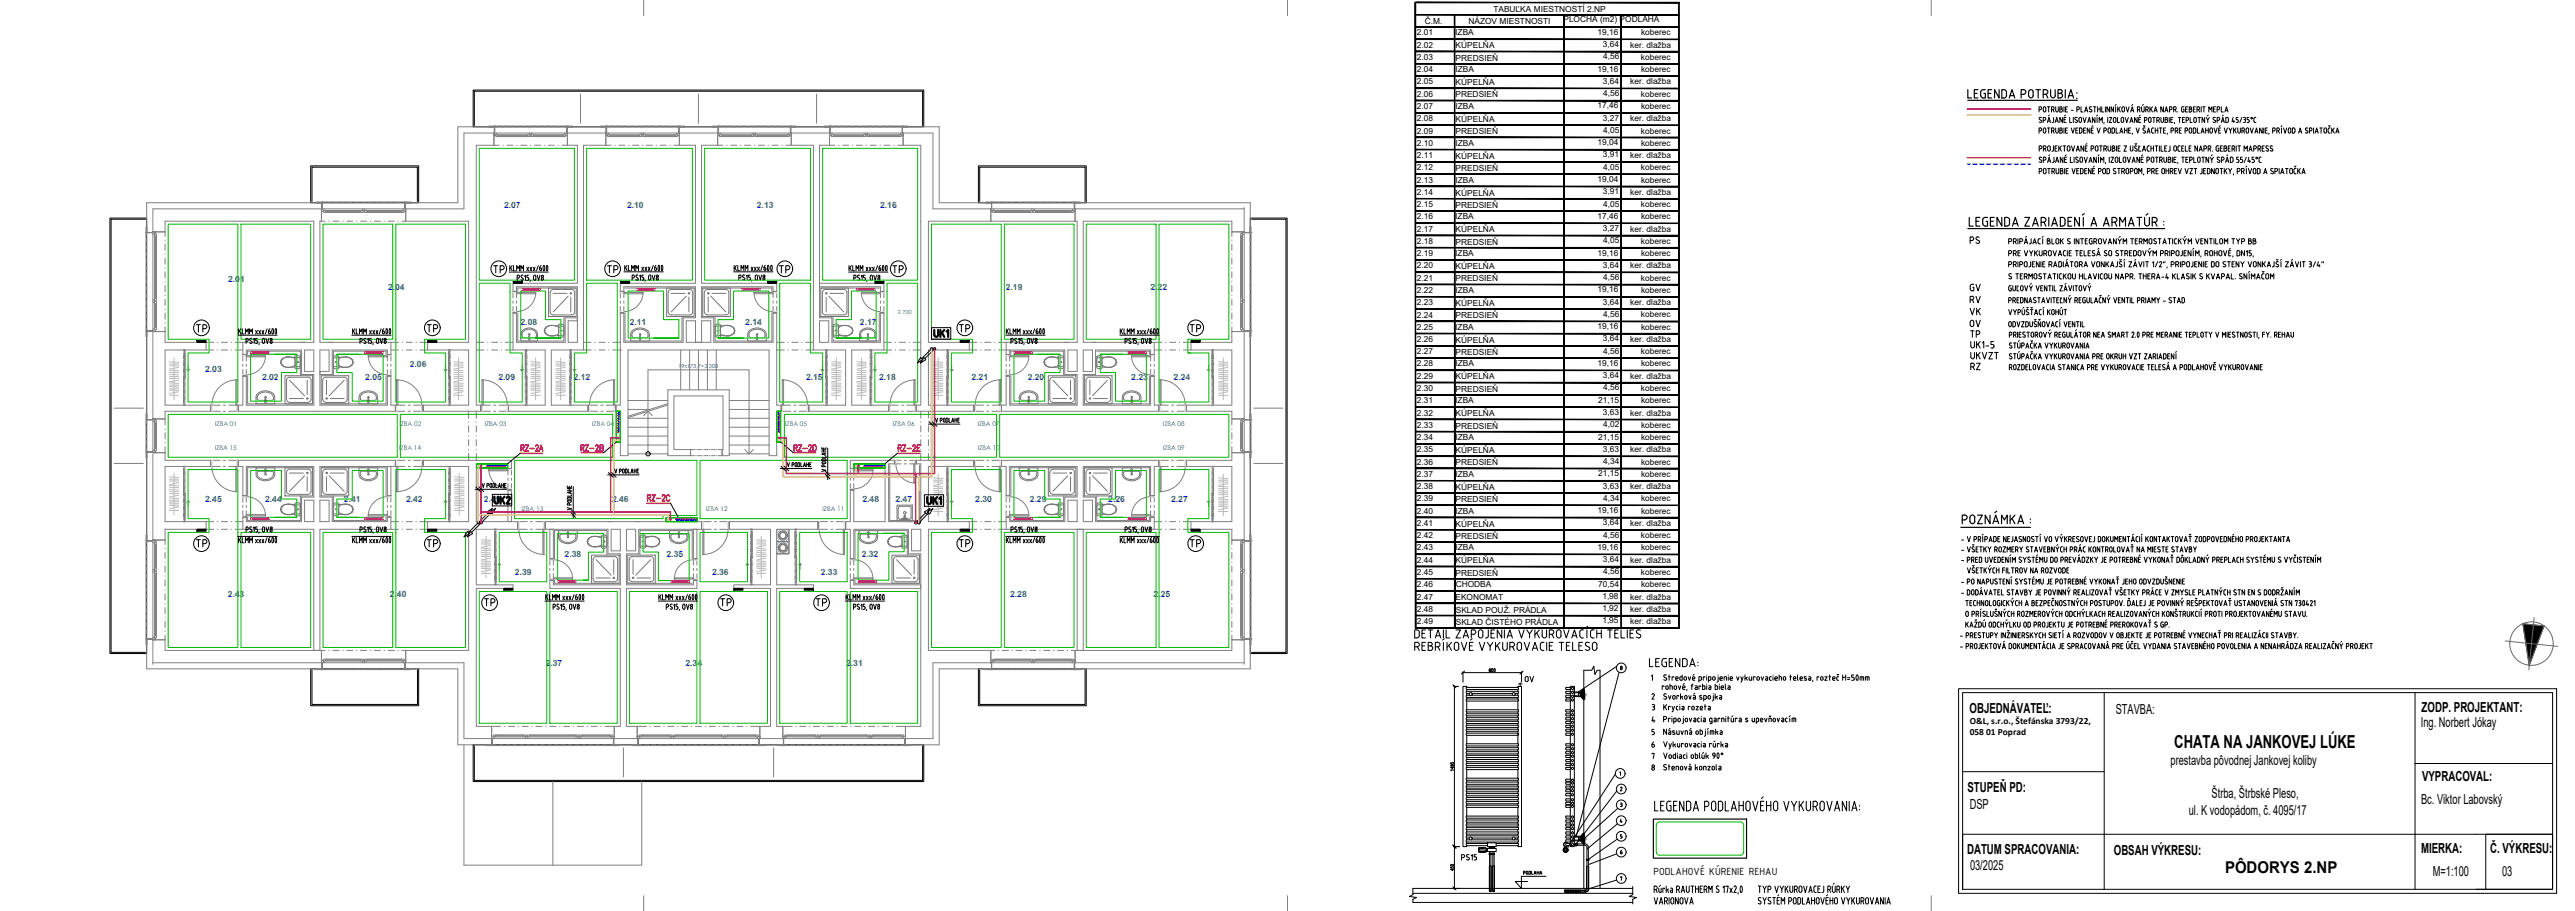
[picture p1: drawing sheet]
<svg xmlns="http://www.w3.org/2000/svg" width="840mm" height="297mm" viewBox="0 0 840 297" stroke-linecap="round" stroke-linejoin="round" font-family="sans-serif">
<defs><g id="words">
<text font-size="7.1" x="641.3" y="81.5">PS</text>
<text font-size="5.8" x="709.3" y="243.8">CHATA NA JANKOVEJ LÚKE</text>
<g font-size="5.7">
<text x="159.8" y="90.3">TP</text>
<text x="196.8" y="90.3">TP</text>
<text x="252.9" y="90.3">TP</text>
<text x="290" y="90.3">TP</text>
<text x="303.4" y="111.1">UK1</text>
<text x="62.8" y="179.6">TP</text>
<text x="138.3" y="179.6">TP</text>
<text x="311.9" y="179.6">TP</text>
<text x="387" y="179.6">TP</text>
</g>
<g font-size="5.3">
<text x="641.3" y="96">GV</text>
<text x="641.3" y="99.8">RV</text>
<text x="641.3" y="103.7">VK</text>
<text x="641.3" y="107.6">OV</text>
<text x="62.8" y="109.4">TP</text>
<text x="138.3" y="109.4">TP</text>
<text x="311.9" y="109.4">TP</text>
<text x="387" y="109.4">TP</text>
<text x="641.7" y="111.1">TP</text>
<text x="641.7" y="114.7">UK1-5</text>
<text x="641.7" y="118.2">UKVZT</text>
<text x="641.7" y="121.7">RZ</text>
<text x="160.2" y="165.5">UK2</text>
<text x="301.3" y="165.5">UK1</text>
<text x="156.6" y="198.6">TP</text>
<text x="233.9" y="198.6">TP</text>
<text x="264.9" y="198.6">TP</text>
<text x="725.8" y="284.8">PÔDORYS 2.NP</text>
</g>
<text font-size="5.3" fill="#f00" x="209.9" y="164.7">RZ-2C</text>
<g font-size="4.9" fill="#f00">
<text x="168.6" y="148.2">RZ-2A</text>
<text x="188.4" y="148.2">RZ-2B</text>
<text x="291.7" y="148.2">RZ-2E</text>
</g>
<g font-size="4.9">
<text x="257.9" y="148.2">RZ-2D</text>
<text x="496.4" y="223.7">OV</text>
</g>
<g font-size="4.5">
<text x="642.5" y="232.5">OBJEDNÁVATEĽ:</text>
<text x="690.2" y="232.7">STAVBA:</text>
<text x="789.9" y="232.1">ZODP. PROJEKTANT:</text>
<text x="789.7" y="237.1">Ing. Norbert Jókay</text>
<text x="708" y="249.5">prestavba pôvodnej Jankovej koliby</text>
<text x="790.1" y="254.7">VYPRACOVAL:</text>
<text x="641.8" y="258.2">STUPEŇ PD:</text>
<text x="642.5" y="263.8">DSP</text>
<text x="721.4" y="260.2">Štrba, Štrbské Pleso,</text>
<text x="789.8" y="262.2">Bc. Viktor Labovský</text>
<text x="714" y="265.7">ul. K vodopádom, č. 4095/17</text>
<text x="641.6" y="278.4">DATUM SPRACOVANIA:</text>
<text x="689.5" y="278.9">OBSAH VÝKRESU:</text>
<text x="789.8" y="278.1">MIERKA:</text>
<text x="812.3" y="278.2">Č. VÝKRESU:</text>
<text x="642.6" y="283.8">03/2025</text>
<text x="793.6" y="285.7">M=1:100</text>
<text x="816.2" y="285.7">03</text>
</g>
<text font-size="4.2" x="676.9" y="32.1">:</text>
<text font-size="3.6" x="539.3" y="285.4">PODLAHOVÉ KÚRENIE REHAU</text>
<g font-size="3.1">
<text x="642.5" y="236">O&amp;L, s.r.o., Štefánska 3793/22,</text>
<text x="642.5" y="239.8">058 01 Poprad</text>
</g>
<g font-size="2.8" fill="#005cb8">
<text x="164.4" y="67.9">2.07</text>
<text x="204.6" y="67.9">2.10</text>
<text x="246.9" y="67.9">2.13</text>
<text x="287.1" y="67.9">2.16</text>
<text x="74.4" y="91.8">2.01</text>
<text x="126.6" y="94.5">2.04</text>
<text x="328.1" y="94.5">2.19</text>
<text x="375.3" y="94.5">2.22</text>
<text x="169.8" y="105.9">2.08</text>
<text x="205.4" y="105.9">2.11</text>
<text x="243.1" y="105.9">2.14</text>
<text x="280.5" y="105.9">2.17</text>
<text x="133.7" y="119.7">2.06</text>
<text x="66.9" y="121.1">2.03</text>
<text x="85.5" y="123.8">2.02</text>
<text x="119.1" y="123.8">2.05</text>
<text x="162.6" y="123.8">2.09</text>
<text x="187.1" y="123.8">2.12</text>
<text x="262.9" y="123.8">2.15</text>
<text x="286.8" y="123.8">2.18</text>
<text x="316.9" y="123.8">2.21</text>
<text x="335.2" y="123.8">2.20</text>
<text x="369" y="123.8">2.23</text>
<text x="382.8" y="123.8">2.24</text>
<text x="66.9" y="163.6">2.45</text>
<text x="86.5" y="163.6">2.44</text>
<text x="112.2" y="163.6">2.41</text>
<text x="132.5" y="163.6">2.42</text>
<text x="157.8" y="163.6">2.49</text>
<text x="199.6" y="163.6">2.46</text>
<text x="281.3" y="163.6">2.48</text>
<text x="292.1" y="163.6">2.47</text>
<text x="318.1" y="163.6">2.30</text>
<text x="335.9" y="163.6">2.29</text>
<text x="361.5" y="163.6">2.26</text>
<text x="382" y="163.6">2.27</text>
<text x="184.2" y="181.8">2.38</text>
<text x="217.4" y="181.8">2.35</text>
<text x="281.1" y="181.8">2.32</text>
<text x="168" y="187.6">2.39</text>
<text x="232.3" y="187.6">2.36</text>
<text x="267.8" y="187.6">2.33</text>
<text x="74.3" y="194.5">2.43</text>
<text x="127.2" y="194.5">2.40</text>
<text x="329.5" y="194.5">2.28</text>
<text x="376.3" y="194.5">2.25</text>
<text x="178" y="217.1">2.37</text>
<text x="223.6" y="217.1">2.34</text>
<text x="276" y="217.1">2.31</text>
</g>
<g font-size="2.7">
<text x="487.1" y="3.8">TABUĽKA MIESTNOSTÍ 2.NP</text>
<text x="462.2" y="11.5">2.01</text>
<text x="464.8" y="7.8">Č.M.</text>
<text x="474.7" y="11.5">IZBA</text>
<text x="479" y="7.8">NÁZOV MIESTNOSTI</text>
<text x="510" y="7.3">PLOCHA (m2) PODLAHA</text>
<text x="521.1" y="11.4">19,16</text>
<text x="535.3" y="11.5">koberec</text>
<text x="462.2" y="15.6">2.02</text>
<text x="474.8" y="15.8">KÚPELŇA</text>
<text x="522.9" y="15.4">3,64</text>
<text x="531.8" y="15.6">ker. dlažba</text>
<text x="462.2" y="19.5">2.03</text>
<text x="462.2" y="23.6">2.04</text>
<text x="474.8" y="23.6">IZBA</text>
<text x="474.8" y="19.8">PREDSIEŇ</text>
<text x="521.1" y="23.4">19,16</text>
<text x="522.9" y="19.4">4,56</text>
<text x="535.3" y="19.5">koberec</text>
<text x="535.3" y="23.5">koberec</text>
<text x="462.2" y="27.5">2.05</text>
<text x="474.8" y="27.8">KÚPELŇA</text>
<text x="522.9" y="27.4">3,64</text>
<text x="531.8" y="27.5">ker. dlažba</text>
<text x="462.2" y="31.5">2.06</text>
<text x="462.2" y="35.5">2.07</text>
<text x="474.8" y="31.8">PREDSIEŇ</text>
<text x="474.8" y="35.5">IZBA</text>
<text x="521.1" y="35.4">17,46</text>
<text x="522.9" y="31.4">4,56</text>
<text x="535.3" y="31.5">koberec</text>
<text x="535.3" y="35.5">koberec</text>
<text x="462.2" y="39.5">2.08</text>
<text x="474.8" y="39.8">KÚPELŇA</text>
<text x="522.9" y="39.4">3,27</text>
<text x="531.8" y="39.5">ker. dlažba</text>
<text x="462.2" y="43.5">2.09</text>
<text x="462.2" y="47.5">2.10</text>
<text x="474.8" y="43.8">PREDSIEŇ</text>
<text x="474.8" y="47.5">IZBA</text>
<text x="521.1" y="47.4">19,04</text>
<text x="522.9" y="43.4">4,05</text>
<text x="535.3" y="43.5">koberec</text>
<text x="535.3" y="47.5">koberec</text>
<text x="462.2" y="51.5">2.11</text>
<text x="474.8" y="51.8">KÚPELŇA</text>
<text x="522.9" y="51.3">3,91</text>
<text x="531.8" y="51.5">ker. dlažba</text>
<text x="462.2" y="55.5">2.12</text>
<text x="462.2" y="59.5">2.13</text>
<text x="474.8" y="59.5">IZBA</text>
<text x="474.8" y="55.8">PREDSIEŇ</text>
<text x="521.1" y="59.3">19,04</text>
<text x="522.9" y="55.4">4,05</text>
<text x="535.3" y="55.5">koberec</text>
<text x="535.3" y="59.5">koberec</text>
<text x="462.2" y="63.5">2.14</text>
<text x="474.8" y="63.8">KÚPELŇA</text>
<text x="522.9" y="63.4">3,91</text>
<text x="531.8" y="63.5">ker. dlažba</text>
<text x="462.2" y="67.5">2.15</text>
<text x="462.2" y="71.5">2.16</text>
<text x="474.7" y="71.5">IZBA</text>
<text x="474.8" y="67.8">PREDSIEŇ</text>
<text x="521.1" y="71.4">17,46</text>
<text x="522.9" y="67.3">4,05</text>
<text x="535.3" y="67.5">koberec</text>
<text x="535.3" y="71.5">koberec</text>
<text x="462.2" y="75.6">2.17</text>
<text x="474.8" y="75.8">KÚPELŇA</text>
<text x="522.9" y="75.3">3,27</text>
<text x="531.8" y="75.5">ker. dlažba</text>
<text x="462.2" y="79.5">2.18</text>
<text x="462.2" y="83.5">2.19</text>
<text x="474.7" y="83.5">IZBA</text>
<text x="474.8" y="79.7">PREDSIEŇ</text>
<text x="521.1" y="83.3">19,16</text>
<text x="522.9" y="79.4">4,05</text>
<text x="535.3" y="79.5">koberec</text>
<text x="535.3" y="83.5">koberec</text>
<text x="462.2" y="87.5">2.20</text>
<text x="474.8" y="87.7">KÚPELŇA</text>
<text x="522.9" y="87.3">3,64</text>
<text x="531.8" y="87.5">ker. dlažba</text>
<text x="462.2" y="91.5">2.21</text>
<text x="462.2" y="95.5">2.22</text>
<text x="474.8" y="91.8">PREDSIEŇ</text>
<text x="474.8" y="95.5">IZBA</text>
<text x="521.1" y="95.3">19,16</text>
<text x="522.9" y="91.3">4,56</text>
<text x="535.3" y="91.5">koberec</text>
<text x="535.3" y="95.5">koberec</text>
<text x="462.2" y="99.5">2.23</text>
<text x="474.8" y="99.8">KÚPELŇA</text>
<text x="522.9" y="99.3">3,64</text>
<text x="531.8" y="99.5">ker. dlažba</text>
<text x="462.2" y="103.5">2.24</text>
<text x="462.2" y="107.5">2.25</text>
<text x="474.7" y="107.5">IZBA</text>
<text x="474.8" y="103.7">PREDSIEŇ</text>
<text x="521.1" y="107.3">19,16</text>
<text x="522.9" y="103.3">4,56</text>
<text x="535.3" y="103.5">koberec</text>
<text x="535.3" y="107.5">koberec</text>
<text x="462.2" y="111.5">2.26</text>
<text x="474.8" y="111.7">KÚPELŇA</text>
<text x="522.9" y="111.3">3,64</text>
<text x="531.8" y="111.5">ker. dlažba</text>
<text x="462.2" y="115.5">2.27</text>
<text x="462.2" y="119.5">2.28</text>
<text x="474.8" y="119.5">IZBA</text>
<text x="474.8" y="115.7">PREDSIEŇ</text>
<text x="521.1" y="119.3">19,16</text>
<text x="522.9" y="115.3">4,56</text>
<text x="535.3" y="115.5">koberec</text>
<text x="535.3" y="119.5">koberec</text>
<text x="462.2" y="123.5">2.29</text>
<text x="474.8" y="123.7">KÚPELŇA</text>
<text x="522.9" y="123.3">3,64</text>
<text x="531.8" y="123.5">ker. dlažba</text>
<text x="462.2" y="127.5">2.30</text>
<text x="462.2" y="131.5">2.31</text>
<text x="474.7" y="131.5">IZBA</text>
<text x="474.8" y="127.7">PREDSIEŇ</text>
<text x="521.3" y="131.3">21,15</text>
<text x="522.9" y="127.3">4,56</text>
<text x="535.3" y="127.5">koberec</text>
<text x="535.3" y="131.5">koberec</text>
<text x="462.2" y="135.5">2.32</text>
<text x="474.8" y="135.7">KÚPELŇA</text>
<text x="522.9" y="135.3">3,63</text>
<text x="531.8" y="135.5">ker. dlažba</text>
<text x="462.2" y="139.5">2.33</text>
<text x="462.2" y="143.5">2.34</text>
<text x="474.8" y="143.5">IZBA</text>
<text x="474.8" y="139.7">PREDSIEŇ</text>
<text x="521.3" y="143.3">21,15</text>
<text x="522.9" y="139.3">4,02</text>
<text x="535.3" y="139.5">koberec</text>
<text x="535.3" y="143.5">koberec</text>
<text x="462.2" y="147.5">2.35</text>
<text x="474.8" y="147.7">KÚPELŇA</text>
<text x="522.9" y="147.3">3,63</text>
<text x="531.8" y="147.5">ker. dlažba</text>
<text x="462.2" y="151.5">2.36</text>
<text x="462.2" y="155.5">2.37</text>
<text x="474.8" y="151.7">PREDSIEŇ</text>
<text x="474.8" y="155.5">IZBA</text>
<text x="521.3" y="155.3">21,15</text>
<text x="522.9" y="151.3">4,34</text>
<text x="535.3" y="151.5">koberec</text>
<text x="535.3" y="155.5">koberec</text>
<text x="462.2" y="159.5">2.38</text>
<text x="474.8" y="159.7">KÚPELŇA</text>
<text x="522.9" y="159.3">3,63</text>
<text x="531.8" y="159.5">ker. dlažba</text>
<text x="462.2" y="163.5">2.39</text>
<text x="462.2" y="167.5">2.40</text>
<text x="474.8" y="163.7">PREDSIEŇ</text>
<text x="474.8" y="167.5">IZBA</text>
<text x="521.1" y="167.3">19,16</text>
<text x="522.9" y="163.3">4,34</text>
<text x="535.3" y="163.5">koberec</text>
<text x="535.3" y="167.5">koberec</text>
<text x="462.2" y="171.5">2.41</text>
<text x="474.8" y="171.7">KÚPELŇA</text>
<text x="522.9" y="171.3">3,64</text>
<text x="531.8" y="171.5">ker. dlažba</text>
<text x="462.2" y="175.5">2.42</text>
<text x="462.2" y="179.5">2.43</text>
<text x="474.8" y="179.5">IZBA</text>
<text x="474.8" y="175.7">PREDSIEŇ</text>
<text x="521.1" y="179.3">19,16</text>
<text x="522.9" y="175.3">4,56</text>
<text x="535.3" y="175.5">koberec</text>
<text x="535.3" y="179.5">koberec</text>
<text x="462.2" y="183.5">2.44</text>
<text x="474.8" y="183.7">KÚPELŇA</text>
<text x="522.9" y="183.3">3,64</text>
<text x="531.8" y="183.5">ker. dlažba</text>
<text x="462.2" y="187.5">2.45</text>
<text x="462.2" y="191.5">2.46</text>
<text x="474.8" y="187.7">PREDSIEŇ</text>
<text x="474.9" y="191.5">CHODBA</text>
<text x="521.3" y="191.3">70,54</text>
<text x="522.9" y="187.3">4,56</text>
<text x="535.3" y="187.5">koberec</text>
<text x="535.3" y="191.5">koberec</text>
<text x="462.2" y="195.5">2.47</text>
<text x="474.8" y="195.5">EKONOMAT</text>
<text x="522.7" y="195.3">1,98</text>
<text x="531.8" y="195.5">ker. dlažba</text>
<text x="462.2" y="199.5">2.48</text>
<text x="462.2" y="203.5">2.49</text>
<text x="474.9" y="199.7">SKLAD POUŽ. PRÁDLA</text>
<text x="474.9" y="203.7">SKLAD ČISTÉHO PRÁDLA</text>
<text x="522.7" y="199.3">1,92</text>
<text x="522.7" y="203.3">1,95</text>
<text x="531.8" y="199.5">ker. dlažba</text>
<text x="531.8" y="203.5">ker. dlažba</text>
</g>
<g font-size="2.1" fill="#005cb8">
<text x="70.2" y="139.1">IZBA 01</text>
<text x="130.3" y="139.1">IZBA 02</text>
<text x="158.1" y="139.1">IZBA 03</text>
<text x="193.2" y="139.1">IZBA 04</text>
<text x="256.1" y="139.1">IZBA 05</text>
<text x="291.3" y="139.1">IZBA 06</text>
<text x="318.9" y="139.1">IZBA 07</text>
<text x="379.3" y="139.1">IZBA 08</text>
<text x="70.1" y="146.7">IZBA 15</text>
<text x="130.2" y="146.7">IZBA 14</text>
<text x="319" y="146.7">IZBA 10</text>
<text x="379.4" y="146.7">IZBA 09</text>
<text x="170.1" y="166.7">IZBA 13</text>
<text x="230.3" y="166.7">IZBA 12</text>
<text x="268.3" y="166.7">IZBA 11</text>
</g>
<g font-size="1.8" fill="#005cb8">
<text x="292.9" y="102.5">2 700</text>
<text x="221.3" y="120.1">19x173,7=3 300</text>
</g>
<g font-size=".2">
<text x="484" y="277.8" transform="rotate(-90 484 277.8)">2</text>
<text x="484" y="277.2" transform="rotate(-90 484 277.2)">3</text>
<text x="484" y="276.6" transform="rotate(-90 484 276.6)">4</text>
<text x="510.3" y="277.2" transform="rotate(-90 510.3 277.2)">1</text>
<text x="510.4" y="276.9" transform="rotate(-45 510.4 276.9)">2</text>
<text x="510.6" y="276.8">3</text>
<text x="510.9" y="276.8" transform="rotate(45 510.9 276.8)">4</text>
<text x="511.1" y="277.1" transform="rotate(90 511.1 277.1)">5</text>
</g>
</g></defs>
<g fill="none" stroke="#7fbfff" stroke-width=".33">
<path d="M253.8 172.6l-.4 .4M253.9 174.3l-.5 .6M253.9 178.9l-.5 .5M254 175.2l-.6 .6M254.1 177.8l-.7 .7M254.2 179.5l-.8 .9M254.3 175.7l-.9 1M254.4 174.8l-.1 .1M254.4 178.4l-.2 .2M254.6 179.2l-.2 .1M254.7 175.3l-.1 .2M254.7 172.6l-1.3 1.3"/>
<path d="M254.7 179.9l-.7 .7M254.9 176.1l-1.5 1.5M255.1 179.6l-.1 .1M255.4 175.6l-.2 .2M255.4 177.4l-.2 .2M255.6 172.6l-.5 .5M255.7 173.5l-.2 .1M255.9 176l-1.3 1.3M256 177.7l-.1 .1M256.2 173.8l-.1 .1M256.2 179.3l-.2 .2M256.4 178.2l-.1 .1"/>
<path d="M256.5 174.5l-.1 .1M256.5 172.6l-.6 .6M257.3 172.7l-.8 .9M257.3 173.6l-.5 .6M257.3 174.5l-.5 .6M257.3 175.5l-1.6 1.6M257.3 176.4l-1 1M257.3 178.2l-.5 .5M257.3 177.3l-.6 .7M257.3 179.1l-1.4 1.5M255.5 180.1l-.5 .5M257.3 180l-.5 .6"/>
</g>
<g fill="none" stroke="#767676" stroke-width=".33">
<path d="M253.4 172.6h3.9v4h-3.9zM253.4 176.6h3.9v4h-3.9z"/>
<circle cx="255.4" cy="178.6" r="1.16"/>
<circle cx="255.4" cy="174.6" r="1.16"/>
<circle cx="255.4" cy="178.6" r=".99"/>
<circle cx="255.4" cy="174.6" r=".99"/>
<circle cx="255.4" cy="178.6" r="1.5"/>
<circle cx="255.4" cy="174.6" r="1.5"/>
</g>
<g fill="none" stroke="#767676" stroke-width=".33">
<path d="M178.9 93.9h9.1v9.3h-9.1zM179.8 94.7l.7-.3h6a1 1 0 0 1 1 1v6.3a.99 .99 0 0 1-1 1h-6a1.07 1.07 0 0 1-1-1v-6.3zM180.5 95.7h4.5M185.3 96.5l-4.8 5.2M186.2 96.9v4.8M217.5 93.9h8.9v9.3h-8.9zM217.9 95.4v6.3M218 95.4a.99 .99 0 0 1 1-1h6a1 1 0 0 1 1 1M218.9 95.7h4.5M223.9 96.5l-5 5.2M224.7 96.9v4.8M225.9 95.4v6.3"/>
<path d="M229.2 93.9h9.1v9.3h-9.1zM229.7 95.4v6.3M231 96.9v4.8M231.9 96.5l4.9 5.2M232.2 95.7h4.6M236.8 94.4h-6a.99 .99 0 0 0-1 1M236.8 94.4a.99 .99 0 0 1 1 1M237.7 95.4v6.3M267.8 93.9h8.9v9.3h-8.9zM269.5 96.9v4.8M270.3 96.5l5 5.2M270.8 95.7h4.5"/>
<path d="M275.3 94.4h-6a1 1 0 0 0-1 1v6.3a.99 .99 0 0 0 1 1h6M275.3 94.4a1 1 0 0 1 1 1v6.3a.99 .99 0 0 1-1 1M91.7 118.1h.1M91.7 118.1l.2 .8M91.8 117.3l.7-.6 .9-.3 4.6 .3v2.8l-3.6 .3a2.17 2.17 0 0 1-2.8-2.1zM91.9 118.9h.1M91.9 117.3h.1M91.9 117.3a3.6 3.6 0 0 1 4.3-.3v2.2M91.9 118.9a3.6 3.6 0 0 0 4.3 .3M91.9 117.3l-.2 .8M94 119.8h.1M94 116.4h.1"/>
<path d="M96.2 119.2h.1M96.4 116l.6-.1 1 .3v3.8a1.06 1.06 0 0 1-1.9-.3l.2-2a1.51 1.51 0 0 1 .1-1.7zM108.8 116.7l3.5-.3a2.21 2.21 0 0 1 2.8 2.1l-.5 .7-1.3 .6-4.5-.3zM108.8 116.2l.3-.1a.93 .93 0 0 1 1.3-.1 .93 .93 0 0 1 0 1.3v1.2a1.51 1.51 0 0 1 0 1.7l-.7 .1-.9-.3zM110.5 119.2h.1M110.5 119.2l2.3 .5M112.7 119.8h.1M112.7 116.4h.1M112.7 116.4l1 .1 1.1 .8M112.8 116.4l-2.3 .6v2.2M114.8 117.3l.3 .8M114.8 118.9l-1.1 .7-1 .1"/>
<path d="M114.8 118.9h.1M114.8 117.3h.1M115.1 118.1l-.3 .8M115.1 118.1h.1M170.3 107.9a2.89 2.89 0 0 1 2.9-1 2.89 2.89 0 0 1 2.1 2.2v2.1h-5.4v-2.1zM170.7 110.1h3.8M170.7 110a1.48 1.48 0 0 1-.3-1.6 1.48 1.48 0 0 1 1.3-.9 2.24 2.24 0 0 1 3.2 2.3l-.3 .2M172.4 110.5l.3 .3 .2-.3M172.4 110.2v.4M172.5 110.2v.1l.3-.1M172.5 110.2h.3M172.5 109.5l-.1 .6"/>
<path d="M172.6 109.5h.2v.6M172.8 110.1v.5M172.8 110.1h-.3M177.6 107.9h.1M177.9 107h.1M177.9 108.7h.1M178.1 106.7l.8-.5 1-.1 4 .3v2.8l-3.5 .3a1.97 1.97 0 0 1-2.1-.3 1.97 1.97 0 0 1-.5-2.2zM180 106.2h.1M180 109.5h.1M180 106.2a1.73 1.73 0 0 0-1.8 .5 1.73 1.73 0 0 0-.3 1.9l1.2 .7 .9 .2M180 106.1l2.3 .6M182.2 106.8h.1"/>
<path d="M182.2 106.8v2.1M182.3 108.9l-2.3 .6M182.3 105.8l.5-.2 1.1 .3v3.8l-.3 .1a.93 .93 0 0 1-1.2 .1 .93 .93 0 0 1-.2-1.3l-.1-2.4zM206.1 107.9a3.7 3.7 0 0 1 5.6 .6l.1 2.7h-6.1v-2.4zM206.6 110.1h4.3M206.6 110l-.2-.1a1.6 1.6 0 0 1 1.3-2.4 2.56 2.56 0 0 1 3.7 2.1l-.4 .4M208.6 110.5l.2 .3 .2-.3M208.6 110.2l-.1 .4M208.7 110.2l.2-.1v.2l-.3-.1M208.9 109.5l.1 .6M208.9 109.5l-.2-.1-.1 .7M209 110.1v.5"/>
<path d="M209 110.1h-.4M218 101.7a1 1 0 0 0 .9 1h6.1a.99 .99 0 0 0 1-1M229.8 101.7a.99 .99 0 0 0 1 1h6M233.3 106.4l3.5-.3a2.16 2.16 0 0 1 2.8 2.1l-.5 .8-1.3 .5-4.5-.3zM233.3 105.9l.9-.2a.57 .57 0 0 1 .6 0 .57 .57 0 0 1 .2 .6v3.3a1.22 1.22 0 0 1-1.7 .1zM235 108.9l2.2 .6M235 106.8h.1M235 106.8v2.1M237.2 106.1l-2.2 .6M237.2 106.2h.1M237.2 109.5h.1M237.2 106.2a1.73 1.73 0 0 1 1.9 .5 1.73 1.73 0 0 1 .2 1.9l-1.1 .7-1 .2"/>
<path d="M237.8 101.7a.99 .99 0 0 1-1 1M239.3 107h.1M239.3 108.7h.1M239.6 107.9h.1M244.3 107.9a3.6 3.6 0 0 1 5.6 .6v2.7h-6v-2.1zM244.8 110.1h4.3M244.8 110l-.2-.1a1.6 1.6 0 0 1 1.2-2.4 2.53 2.53 0 0 1 3.8 2.1l-.5 .4M246.7 110.5l.3 .3 .2-.3M246.7 110.2v.4M246.8 110.1h.1M246.8 110.1h.3M246.8 109.5v.6"/>
<path d="M246.8 109.5h.3v.6M246.8 110.1h.3v.2h-.3zM247.1 110.1l.1 .5M271.7 106.4l3.6-.3a1.98 1.98 0 0 1 2.1 .4 1.98 1.98 0 0 1 .5 2.1l-.7 .6-.9 .3-4.6-.3zM271.7 105.9l1.6-.2a.96 .96 0 0 1 .1 1.3v1.6a.9 .9 0 0 1-.3 1.4l-1.4-.3zM273.5 106.8h.1M273.5 106.8v2.1M273.5 108.9l2.3 .6M275.7 106.2h.1M275.7 109.5h.1M275.8 106.1l-2.3 .6M275.8 106.2a1.73 1.73 0 0 1 1.8 .5 1.73 1.73 0 0 1 .2 1.9l-1.1 .7-.9 .2"/>
<path d="M277.8 107h.1M277.8 108.7h.1M278 107.9h.1M280.9 107.7a2.88 2.88 0 0 1 4.9 1.4l-.1 2.1h-5.3v-2.4zM281.1 110.1h3.9M281.2 110a1.52 1.52 0 0 1-.4-1.6 1.52 1.52 0 0 1 1.3-.9 2.28 2.28 0 0 1 3.3 2.3l-.3 .2M282.8 110.6l.3-.6 .2 .6M282.9 110.5l.2 .3 .2-.3M282.9 110.1l.2-.7 .2 .7M283 110.1h.2v.2h-.2zM340.6 118.1h.1M340.7 118.1a2.74 2.74 0 0 1 4.1-1.3l.4 .2v2.2"/>
<path d="M340.7 118.1a2.74 2.74 0 0 0 4.1 1.3l.4-.2M340.8 117.3l.7-.6 .9-.3 4.6 .3v2.8l-3.5 .3a2.17 2.17 0 0 1-2.9-2.1zM340.9 118.9h.1M340.9 117.3h.1M343 119.8h.1M343 116.4h.1M345.2 119.2h.1M345.3 116.1l.7-.2 1 .3v3.8a1.04 1.04 0 0 1-1.9-.3zM357.8 116.7l3.4-.3a2.17 2.17 0 0 1 2.9 2.1l-.8 1-1 .3-4.5-.3zM357.8 116.2l.3-.1a.91 .91 0 0 1 1.2 0 .91 .91 0 0 1 .1 1.2v1.6a.9 .9 0 0 1-.2 1.4l-1.4-.3zM359.5 119.2h.1M361.7 119.8h.1"/>
<path d="M361.7 116.4h.1M363.8 117.3l.3 .8M363.8 117.3a3.6 3.6 0 0 0-4.3-.3v2.2M363.8 118.9a3.6 3.6 0 0 1-4.3 .3M363.8 118.9h.1M363.8 117.3h.1M364.1 118.1l-.3 .8M364.1 118.1h.1M83.9 128.4a3.6 3.6 0 0 1 5.6 .6l.1 2.7h-6.1v-2.4zM84.4 130.5h4.3M84.4 130.5l-.2-.1a1.57 1.57 0 0 1 1.3-2.4 2.45 2.45 0 0 1 3.6 2.3l-.3 .2M86.4 131.1l.2 .2 .2-.2"/>
<path d="M86.4 130.7l-.1 .4M86.4 130.7v.1l.3-.1M86.4 130.6h.3M86.4 130v.5M86.5 130h.2M86.7 130v.5M86.8 130.5v.1M86.8 130.5l-.4 .1M86.8 130.7v.4M93 122.5h8.9v9.2h-8.9zM93.5 130.2v-6.2a.92 .92 0 0 1 .9-1h6.1a.99 .99 0 0 1 1 1v6.2M93.5 130.2a.99 .99 0 0 0 1 1h6a1.07 1.07 0 0 0 1-1"/>
<path d="M94.4 129.9h4.6M94.4 124l5 5.1M100.2 124v4.7M104.8 122.5h8.9v9.2h-8.9zM105.2 130.2l.1-6.2a.99 .99 0 0 1 1-1h6a.93 .93 0 0 1 1 1l-.1 6.2M105.3 130.2a1.07 1.07 0 0 0 1 1h6a.99 .99 0 0 0 1-1M106.5 124v4.7M107.7 129.9h4.6M112.3 124l-4.9 5.1M117.5 128.4a3.6 3.6 0 0 1 5.7 .9v2.4h-6.1v-2.1zM117.5 130.1a2.49 2.49 0 0 1 3.7-2.1 1.61 1.61 0 0 1 1.3 2.4l-.2 .1M117.6 130.1l.4 .4"/>
<path d="M118 130.5h4.3M119.9 131.1l.3 .2 .2-.2M120.1 130l-.1 .5M120.1 130h.2M120.1 130.5h.2v.3h-.3zM120.3 130v.5M120.3 130.5l.1 .6M120.3 130.5h-.3l-.1 .6M332.9 128.4a3.7 3.7 0 0 1 5.6 .6l.1 2.7h-6.1v-2.1zM332.9 130.1a2.52 2.52 0 0 1 3.7-2.1 1.65 1.65 0 0 1 1.4 2.4l-.2 .1M333 130.1l.4 .4M333.4 130.5h4.3"/>
<path d="M335.3 131.1l.3 .2 .2-.2M335.4 130v.5M335.5 130h.2M335.5 130.5l.2 .3h-.3zM335.7 130v.5M335.7 130.5v.1M335.7 130.5h-.3l-.1 .6M335.7 130.7l.1 .4M342 122.5h8.9v9.2h-8.9zM342.4 124v6.2M342.5 130.2a.99 .99 0 0 0 1 1h6M343.5 129.9h4.4"/>
<path d="M343.5 124l4.8 5.1M349.2 124v4.7M349.5 123h-6a.99 .99 0 0 0-1 1M349.5 123a.99 .99 0 0 1 1 1M350.4 124v6.2M350.5 130.2a.99 .99 0 0 1-1 1M353.7 122.5h9.1v9.2h-9.1zM354.3 130.2a.99 .99 0 0 0 1 1M355.3 123h6a.99 .99 0 0 1 .9 1v6.2M355.3 123a.99 .99 0 0 0-1 1l-.1 6.2M355.5 124v4.7M356.7 129.9h4.5"/>
<path d="M361.2 124l-4.8 5.1M362.2 130.2a.99 .99 0 0 1-.9 1h-6M366.5 128.4a3.6 3.6 0 0 1 5.6 .6l.1 2.7h-6.1v-2.1zM366.5 130.1a2.49 2.49 0 0 1 3.7-2.1 1.61 1.61 0 0 1 1.4 2.4l-.3 .1M366.6 130.1l.4 .4M367 130.5h4.3M368.9 131.1l.3 .2 .2-.2M368.9 130.7v.4M369 130.5v.1M369 130.5h.3M369 130.7v.1l.3-.1M369 130.6h.3"/>
<path d="M369 130v.5M369.1 130h.2M369.3 130v.5M369.3 130.5l.1 .1M369.4 130.7v.4M83.5 152.5h6.1v2.1a2.26 2.26 0 0 1-2.3 2.1 3.1 3.1 0 0 1-3.8-1.8zM84 153.8l.4-.2 4.6 .1a1.88 1.88 0 0 1-.2 1.9 1.88 1.88 0 0 1-1.8 .8 2.41 2.41 0 0 1-3.1-2.3zM86.3 153.1l.1 .4M86.4 153.1l.4-.2v.7M86.4 153.7v.5M86.4 153.5h.3M86.7 153.5l-.3-.1 .1 .3 .3-.1"/>
<path d="M86.7 153.7v.5h-.2M93 152.5h8.9v9.2h-8.9zM94.4 154.2h4.6M99.4 155.1l-5 5.1M100.2 155.5v4.7M104.8 152.5h8.9v9.2h-8.9zM106.5 155.5v4.7M107.4 155.1l4.9 5.1M107.7 154.2h4.6M117.1 152.6l6.1-.1v2.1a2.26 2.26 0 0 1-2.3 2.1 2.96 2.96 0 0 1-3.8-1.8zM117.6 154.1l.2-.4 4.5-.1 .5 .5a2.49 2.49 0 0 1-3.8 2.1 1.87 1.87 0 0 1-1.5-2.1M119.9 153.1l.1 .5h.3"/>
<path d="M119.9 153.1l.4-.2v.7M120 153.7l.2 .5 .1-.5M120 153.5v-.1l.3 .1M120 153.5h.3M332.5 152.6l6.1-.1v2.1a2.16 2.16 0 0 1-2.3 2.1 2.96 2.96 0 0 1-3.8-1.8zM335.4 153.7l.2 .5 .1-.5M335.4 153.5v-.1l.3 .1M335.4 153.5h.3M335.7 153.5v.1M335.7 153.5v-.6h-.3l-.1 .6 .4 .1M337.7 153.7l-4.3-.1-.4 .5M337.8 153.6l.4 .5a2.52 2.52 0 0 1-3.7 2.1 1.86 1.86 0 0 1-1.6-2.1"/>
<path d="M342 152.5h8.9v9.2h-8.9zM342.4 154v6.2M343.5 154.2h4.4M348.3 155.1l-4.8 5.1M349.2 155.5v4.7M349.5 153h-6a.99 .99 0 0 0-1 1M349.5 153a.99 .99 0 0 1 1 1M350.4 154v6.2M353.7 152.5h9.1v9.2h-9.1zM355.3 153h6a1 1 0 0 1 .9 1v6.2a.99 .99 0 0 1-.9 .9M355.3 153a1.07 1.07 0 0 0-1.1 1l.1 6.2a.99 .99 0 0 0 1 .9M355.5 155.5v4.7"/>
<path d="M356.4 155.1l4.8 5.1M356.7 154.2h4.5M366.1 152.5h6.1v2.1a2.26 2.26 0 0 1-2.3 2.1 2.96 2.96 0 0 1-3.8-1.8zM366.6 154.1l.2-.4 4.5-.1 .5 .5a2.49 2.49 0 0 1-3.8 2.1 1.87 1.87 0 0 1-1.5-2.1M368.9 153.5l.3-.6 .2 .2-.1 .5M369 153.7v.5M369 153.6h.3M369 153.5h.3M369.3 153.5l-.3-.1v.2M369.3 153.7v.5h-.2M91.7 166.1h.1M91.7 166.1l.2 .8"/>
<path d="M91.9 165.3h.1M91.9 166.9h.1M91.9 166.9l.7 .6 1.4 .2M91.9 165.3l-.2 .8M92.1 165l1.8-.6 4.1 .3v2.8l-3.6 .3a2.21 2.21 0 0 1-2.8-2.1zM94 164.4l-1.4 .3-.7 .6M94 164.4h.1M94 167.8h.1M94 164.4l2.2 .6M94.4 161.2h6.1M94.5 161.1a1 1 0 0 1-1-.9v-6.2a1 1 0 0 1 .9-1h6.1a1 1 0 0 1 1 1v6.2a.99 .99 0 0 1-1 .9M96.2 164.2l.5-.3 1.3 .3v3.8l-.3 .1a.93 .93 0 0 1-1.3 .1 .93 .93 0 0 1-.1-1.3z"/>
<path d="M96.2 165h.1M96.2 165v2.2l-2.2 .6M106.3 161.2h6M106.3 161.1a.99 .99 0 0 1-1-.9l-.1-6.2a1.07 1.07 0 0 1 1.1-1h6a1 1 0 0 1 1 1l-.1 6.2a.92 .92 0 0 1-.9 .9M108.8 164.7l3.5-.3a2.17 2.17 0 0 1 2.8 2.1l-.5 .7-1.3 .6-4.5-.3zM108.8 164.2l.3-.1a.93 .93 0 0 1 1.3-.1 .93 .93 0 0 1 0 1.3v1.2a1.51 1.51 0 0 1 0 1.7l-.7 .1-.9-.3zM110.5 165h.1M110.5 165v2.2l2.3 .6M112.7 164.4h.1M112.7 167.8h.1M112.7 164.4l1.4 .3 .7 .6M112.8 164.4l-2.3 .6"/>
<path d="M114.8 165.3l.3 .8M114.8 166.9l-.7 .6-1.4 .2M114.8 165.3h.1M114.8 166.9h.1M115.1 166.1l-.3 .8M115.1 166.1h.1M182.2 173h6.1v2.1a2.26 2.26 0 0 1-2.3 2.1 3.1 3.1 0 0 1-3.8-1.8zM182.7 174.4l.4-.3 4.6 .1a1.86 1.86 0 0 1-.2 2 1.86 1.86 0 0 1-1.9 .7 2.36 2.36 0 0 1-3-2.3zM185 174l.3-.6 .2 .6M185.1 174.1v.6M185.1 174v.1M185.1 174.1h.3"/>
<path d="M185.1 174v-.2l.3 .2M185.1 174h.3M185.4 174.1v.5h-.2M185.5 174l-.1 .1M191.6 176.6h.1M191.9 177.4h.1M191.9 175.8h.1M192.1 175.5l1.8-.6 4.1 .3v2.8l-3.6 .3a2.21 2.21 0 0 1-2.8-2.1zM194 178.3h.1M194 174.9h.1M194 174.9l2.2 .6v2.2M194 174.9a1.75 1.75 0 0 0-1.8 .6 1.75 1.75 0 0 0-.2 1.9l1.1 .7 .9 .1"/>
<path d="M196.2 177.7h.1M196.2 177.7l-2.2 .6M196.3 174.5l.7-.1 1 .3v3.8l-.3 .1a.93 .93 0 0 1-1.3 .1 .93 .93 0 0 1-.1-1.3v-1.2a1.51 1.51 0 0 1 0-1.7zM208.7 175.2l3.6-.3a2.17 2.17 0 0 1 2.8 2.1l-.5 .7-1.3 .6-4.6-.3zM208.7 174.7l.3-.1a.93 .93 0 0 1 1.3-.1 .93 .93 0 0 1 .1 1.3v1.2a1.51 1.51 0 0 1 0 1.7l-.7 .1-1-.3zM210.5 177.7h.1M210.5 177.7l2.3 .6M212.7 178.3h.1M212.7 174.9h.1M212.8 174.9l-2.3 .6v2.2M212.8 174.9a1.75 1.75 0 0 1 1.8 .6 1.75 1.75 0 0 1 .2 1.9M214.8 177.4h.1"/>
<path d="M214.8 175.8h.1M214.8 177.4l-.7 .6-1.3 .2M215.1 176.6h.1M218.4 173h6.1v2.1a2.16 2.16 0 0 1-2.3 2.1 3 3 0 0 1-3.8-1.8zM221.3 174.1l.2 .6 .2-.6M221.3 173.8h.3v.3zM221.7 174l-.1 .1M221.7 174l-.1-.5h-.3v.6h.3M223.6 174.1h-4.3l-.4 .5M223.7 174.1l.4 .3a2.21 2.21 0 0 1-3 2.5 2.08 2.08 0 0 1-2.3-2.3M280.2 173h6.1v2.1a2.26 2.26 0 0 1-2.3 2.1 3 3 0 0 1-3.8-1.8zM281.1 174.1h4.3l.4 .3a2.21 2.21 0 0 1-2.9 2.5 2 2 0 0 1-2.2-2.5l.4-.3"/>
<path d="M283 173.6v.4M283 173.6l.3-.2 .2 .2-.1 .5-.3-.1M283 174.1l.2 .6 .2-.1M283.1 174l.3 .1v-.3l-.3 .2M283.4 174.1l-.1 .6M289.6 176.6h.1M289.9 177.4h.1M289.9 175.8h.1M290.1 175.5l1.8-.6 4.1 .3v2.8l-3.6 .3a2.21 2.21 0 0 1-2.8-2.1zM292 178.3h.1M292 174.9h.1M292 174.9l2.2 .6v2.2"/>
<path d="M292 174.9a1.75 1.75 0 0 0-1.8 .6 1.75 1.75 0 0 0-.2 1.9l1.1 .7 .9 .1M292.6 164.7h5v5h-5zM293 165.6v3.2l.3 .4 3.4 .1M294.2 174.7l.5-.3 1.3 .3v3.8l-.3 .1a.93 .93 0 0 1-1.3 .1 .93 .93 0 0 1-.1-1.3zM294.2 169.4h.3M294.2 177.7h.1M294.2 177.7l-2.2 .6M294.9 169h-.7l-.2 .7h.7l-.2-.4h1.2l-.2 .4h.7l-.2-.7h-.7M295 168.4v.1M295.2 168.9v-.7h-.2l-.1 .7v-1h.4v1M295.2 168.4v.1M295.3 168.9v.1"/>
<path d="M295.7 169.4h.3M296.7 165.1h-3.2l-.5 .5M296.7 165.1l.5 .5M297.2 165.6v3.2M297.2 168.8l-.5 .5M340.6 166.1h.1M340.7 166.1a2.04 2.04 0 0 0 2.3 1.6M340.9 165.3h.1M340.9 166.9h.1M341.1 165l1.8-.6 4.1 .3v2.8l-3.5 .3a2.21 2.21 0 0 1-2.9-2.1zM342.5 160.2a.99 .99 0 0 0 1 .9M343 164.4a2.04 2.04 0 0 0-2.3 1.7"/>
<path d="M343 164.4h.1M343 167.8h.1M343 164.4l2.2 .6M343.5 161.2h6M345.2 165h.1M345.2 165v2.2l-2.2 .6M345.4 164h.9l.7 .2v3.8l-1.6 .2a.91 .91 0 0 1-.1-1.3v-1.2a1.51 1.51 0 0 1 .1-1.7zM350.5 160.2a.99 .99 0 0 1-1 .9M355.3 161.2h5.9M357.8 164.7l3.4-.3a2.13 2.13 0 0 1 2.9 2.1l-.8 1-1 .3-4.5-.3zM357.8 164.2l1.4-.2a.91 .91 0 0 1 .2 1.3v1.6a.9 .9 0 0 1-.2 1.4l-1.4-.3zM359.5 165h.1"/>
<path d="M359.5 165v2.2l2.2 .6M361.7 164.4l-2.2 .6M361.7 164.4h.1M361.7 167.8h.1M361.7 164.4l1.4 .3 .7 .6M363.8 165.3l.3 .8M363.8 166.9l-.7 .6-1.4 .2M363.8 165.3h.1M363.8 166.9h.1M364.1 166.1l-.3 .8M364.1 166.1h.1M193 181h9v9.2h-9z"/>
<path d="M193.5 182.5v6.2a.99 .99 0 0 0 1 1M194.4 181.5h6M194.4 188.5h4.6M194.4 182.5l4.9 5.1M194.5 181.5a.99 .99 0 0 0-1 1M200.2 182.5v4.7M200.5 181.5a.99 .99 0 0 1 1 1M201.5 182.5v6.2a.99 .99 0 0 1-1 1h-6.1M204.8 181h8.9v9.2h-8.9zM205.2 182.5l.1 6.2a1 1 0 0 0 .9 1h6.1a.99 .99 0 0 0 1-1l-.1-6.2M206.2 181.5h6.1M206.3 181.5a.99 .99 0 0 0-1 1"/>
<path d="M206.5 182.5v4.7M207.8 188.5h4.5M212.3 182.5l-5 5.1M212.3 181.5a.99 .99 0 0 1 1 1M291 181h8.9v9.2h-8.9zM291.5 182.5v6.2a.99 .99 0 0 0 1 1h5.9a1 1 0 0 0 1.1-1v-6.2M292.4 181.5h6M292.4 188.5h4.6M292.4 182.5l4.9 5.1M292.5 181.5a.99 .99 0 0 0-1 1M298.2 182.5v4.7M298.5 181.5a.99 .99 0 0 1 1 1"/>
<circle cx="186.2" cy="95.6" r=".23"/>
<circle cx="224.7" cy="95.6" r=".23"/>
<circle cx="231" cy="95.6" r=".23"/>
<circle cx="269.5" cy="95.6" r=".23"/>
<circle cx="97.2" cy="118.1" r=".15"/>
<circle cx="109.5" cy="118.1" r=".15"/>
<circle cx="172.7" cy="109" r=".23"/>
<circle cx="183.2" cy="107.8" r=".15"/>
<circle cx="208.8" cy="109" r=".23"/>
<circle cx="234" cy="107.8" r=".15"/>
<circle cx="247" cy="109" r=".23"/>
<circle cx="272.5" cy="107.8" r=".15"/>
<circle cx="283.1" cy="109" r=".23"/>
<circle cx="346.2" cy="118.1" r=".15"/>
<circle cx="358.5" cy="118.1" r=".15"/>
<circle cx="86.6" cy="129.5" r=".23"/>
<circle cx="100.2" cy="129.9" r=".23"/>
<circle cx="106.5" cy="129.9" r=".23"/>
<circle cx="120.2" cy="129.5" r=".23"/>
<circle cx="335.6" cy="129.5" r=".23"/>
<circle cx="349.2" cy="129.9" r=".23"/>
<circle cx="355.5" cy="129.9" r=".23"/>
<circle cx="369.2" cy="129.5" r=".23"/>
<circle cx="86.6" cy="154.7" r=".23"/>
<circle cx="100.2" cy="154.2" r=".23"/>
<circle cx="106.5" cy="154.2" r=".23"/>
<circle cx="120.2" cy="154.7" r=".23"/>
<circle cx="335.6" cy="154.7" r=".23"/>
<circle cx="349.2" cy="154.2" r=".23"/>
<circle cx="355.5" cy="154.2" r=".23"/>
<circle cx="369.2" cy="154.7" r=".23"/>
<circle cx="97.2" cy="166.1" r=".15"/>
<circle cx="109.5" cy="166.1" r=".15"/>
<circle cx="185.3" cy="175.1" r=".23"/>
<circle cx="197.2" cy="176.6" r=".15"/>
<circle cx="209.5" cy="176.6" r=".15"/>
<circle cx="221.5" cy="175.1" r=".23"/>
<circle cx="283.3" cy="175.1" r=".23"/>
<circle cx="295.1" cy="167.2" r=".4"/>
<circle cx="295.1" cy="169.1" r=".23"/>
<circle cx="295.2" cy="176.6" r=".15"/>
<circle cx="346.2" cy="166.1" r=".15"/>
<circle cx="358.5" cy="166.1" r=".15"/>
<circle cx="200.2" cy="188.4" r=".23"/>
<circle cx="206.5" cy="188.4" r=".23"/>
<circle cx="298.2" cy="188.4" r=".23"/>
</g>
<g fill="none" stroke="#000" stroke-width=".33">
<path d="M154.3 29.4h147v11.9h-147zM101.3 54.1h35.3v12h-35.3zM154.7 41v-11.3h146.2v11.3M319.2 54.1h35.1v12h-35.1zM35.9 71.1h11.9v142h-11.9zM47.5 71.5h-11.3v141.2h11.3M101.8 65.7v-11.2h34.3v11.2M319.6 65.7v-11.2h34.3v11.2M407.8 71.1h12.1v142h-12.1zM408.3 71.5h11.2v141.2h-11.2M101.3 218.1h35.3v12h-35.3zM101.8 218.5v11.2h34.4v-11.2"/>
<path d="M319.2 218.1h35.1v12h-35.1zM319.6 218.5v11.2h34.3v-11.2M154.3 242.9h147v11.9h-147zM154.7 243.2v11.3h146.2v-11.3"/>
</g>
<g fill="none" stroke="#808080" stroke-width=".33">
<path d="M159.4 41.1h2v.2h-2zM161.1 43.4h.9v.5l-.9 .2M161.1 44.1v-.7v.7M161.1 43.4h.2h-.2M161.1 43.4h-9.8v24.7h-19M161.1 44.1v3.3M161.3 41.1h.1M161.3 41.3l.1 2.1zM161.3 41.3h-1.9h1.9v2.1M161.3 41.1h23.6M161.3 41.3h1.2M161.7 43.9h.7v.6h-.7z"/>
<path d="M162 43.4h10.7M162.4 44.5h9.8v-.6h.7v.6zM162.4 43.9h9.8M162.4 44.2h9.8M163.5 41.3h1.2M165.7 41.3h1.3M168 41.3h1.2M170.2 41.3h1.3M172.5 41.3h1.2M172.7 43.4h.8v.5l-.6 .2-.2-.2zM173.3 43.9h.7v.6h-.7zM173.5 43.4h10.7"/>
<path d="M174 44.5h9.8v-.6h.7v.6zM174 43.9h9.8M174 44.2h9.8M174.7 41.3h1.3M177 41.3h1.2M179.2 41.3h1.3M181.5 41.3h1.2M183.7 41.3h3.1h-1.9v2.1M184.8 41.1h2v.2h-2l.1 2.1zM184.9 41.1h.1M185.1 43.4h-.9v.5l.9 .2M185.1 44.1v-.7v.7"/>
<path d="M185.1 43.4h-.2h.2M185.1 43.4h12.5M185.1 44.1v3.3M195.9 41.1h2v.2h-2zM197.6 43.4h.9v.5l-.9 .2M197.6 44.1v-.7v.7M197.6 43.4h.2h-.2M197.6 44.1v3.3M197.8 41.1h.1M197.8 41.3l.1 2.1zM197.8 41.3h-1.9h1.9v2.1M197.8 41.1h23.6"/>
<path d="M197.8 41.3h1.2M198.2 43.9h.8v.6h-.8zM198.5 43.4h10.7M199 44.5h9.7v-.6h.7v.6zM199 43.9h9.7M199 44.2h9.7M200 41.3h1.2M202.2 41.3h1.3M204.5 41.3h1.2M206.7 41.3h1.3M209 41.3h1.2M209.2 43.4h.8v.5l-.6 .2-.2-.2z"/>
<path d="M209.8 43.9h.7v.6h-.7zM210 43.4h10.8M210.5 44.5h9.8v-.6h.7v.6zM210.5 43.9h9.8M210.5 44.2h9.8M211.2 41.3h1.3M213.5 41.3h1.2M215.7 41.3h1.3M218 41.3h1.2M220.2 41.3h3.1h-1.9v2.1M221.3 41.1h2v.2h-2l.1 2.1zM221.4 41.1h.1"/>
<path d="M221.6 43.4h-.8l.2 .7h.6M221.6 44.1v-.7v.7M221.6 43.4h-.2h.2M221.6 43.4h12.5M221.6 44.1v3.3M232.4 41.1h2v.2h-2zM234.1 43.4h.8v.5l-.8 .2M234.1 44.1v-.7v.7M234.1 43.4h.2h-.2M234.1 44.1v3.3M234.3 41.1h.1M234.3 41.3l.1 2.1z"/>
<path d="M234.3 41.3h-1.9h1.9v2.1M234.3 41.1h23.6M234.3 41.3h1.2M234.7 43.9h.8v.6h-.8zM234.9 43.4h10.8M235.5 44.5h9.7v-.6h.7v.6zM235.5 43.9h9.7M235.5 44.2h9.7M236.5 41.3h1.2M238.7 41.3h1.3M241 41.3h1.2M243.2 41.3h1.3"/>
<path d="M245.5 41.3h1.2M245.7 43.4h.8v.5l-.6 .2-.2-.2zM246.3 43.9h.7v.6h-.7zM246.5 43.4h10.8M247 44.5h9.8v-.6h.7v.6zM247 43.9h9.8M247 44.2h9.8M247.7 41.3h1.3M250 41.3h1.2M252.2 41.3h1.3M254.5 41.3h1.2M256.7 41.3h3.1h-1.9v2.1"/>
<path d="M257.8 41.1h2v.2h-2l.1 2.1zM257.9 41.1h.1M258.1 43.4h-.8v.5l.8 .2M258.1 44.1v-.7v.7M258.1 43.4h-.2h.2M258.1 43.4h12.5M258.1 44.1v3.3M268.9 41.1h2v.2h-2zM270.6 43.4h.8v.5l-.8 .2M270.6 44.1v-.7v.7M270.6 43.4h.2h-.2M270.6 44.1v3.3"/>
<path d="M270.8 41.1h.1M270.8 41.3l.1 2.1zM270.8 41.3h-1.9h1.9v2.1M270.8 41.1h23.6M270.8 41.3h1.2M271.2 43.9h.7v.6h-.7zM271.4 43.4h10.8M271.9 44.5h9.8v-.6h.7v.6zM271.9 43.9h9.8M271.9 44.2h9.8M273 41.3h1.2M275.2 41.3h1.3"/>
<path d="M277.5 41.3h1.2M279.7 41.3h1.3M282 41.3h1.2M282.2 43.4h.8v.5l-.6 .2zM282.8 43.9h.7v.6h-.7zM283 43.4h10.8M283.5 44.5h9.7v-.6h.8v.6zM283.5 43.9h9.7M283.5 44.2h9.7M284.2 41.3h1.3M286.5 41.3h1.2M288.7 41.3h1.3"/>
<path d="M291 41.3h1.2M293.2 41.3h3.1h-1.9v2.1M294.3 41.1h2v.2h-2l.1 2.1zM294.4 41.1h.1M294.6 43.4h-.8v.5l.8 .2M294.6 44.1v-.7v.7M294.6 43.4h-.2h.2M294.6 43.4h9.7v24.7h18.9M294.6 44.1v3.3M47.6 75.8h.1M47.6 73.9h.2v2h-.2zM47.6 75.8v32.1"/>
<path d="M47.8 75.8l2.1 .1zM47.8 75.8v-1.9v1.9h2.1M47.8 75.8v.9M47.8 77.7v1.3M47.8 80v1.2M49.9 75.6v.8h.5v-.2h.3v-.6M49.9 75.6v.2v-.2M49.9 76.4v21.3M50.4 76.2h.6v.7h-.6zM50.4 76.9v20.3M50.7 75.6h-.8h.8M50.7 75.6h3.1"/>
<path d="M50.7 76.9v20.3M51 76.9v21h-.6v-.7h.6zM103.2 65.9h2v.2h-2zM104.9 68.1h.8v.6h-.2v.2h-.6M104.9 68.9v-.8v.8M104.9 68.1h.2h-.2M104.9 68.1h-55v7.5M104.9 68.9v3.2M105.1 65.9h.1M105.1 66.1l.1 2zM105.1 66.1h-1.9h1.9v2M105.1 65.9h27.1"/>
<path d="M105.1 66.1h.6M105.5 68.7h.7v.5h-.7zM105.7 68.1h12.5M106.2 69.2h11.5v-.5h.7v.5zM106.2 68.7h11.5M106.2 68.9h11.5M106.7 66.1h1.3M109 66.1h1.2M111.2 66.1h1.3M113.5 66.1h1.2M115.7 66.1h1.3M118 66.1h1.2"/>
<path d="M118.2 68.1h.8v.6l-.6 .2v-.2h-.2zM118.8 68.7h.7v.5h-.7zM119 68.1h12.5M119.5 69.2h11.5v-.5h.7v.5zM119.5 68.7h11.5M119.5 68.9h11.5M120.2 66.1h1.3M122.5 66.1h1.2M124.7 66.1h1.3M127 66.1h1.2M129.2 66.1h1.3M131.5 66.1h2.6h-1.9v2"/>
<path d="M132 65.9h2.1v.2h-2.1l.2 2zM132.2 65.9h.1M132.3 68.1h-.8v.6h.2v.2h.6M132.3 68.9v-.8v.8M132.3 68.1h-.1h.1M132.3 68.9v3.2M321.5 65.9h2v.2h-2zM323.2 68.1h.9v.6h-.3v.2h-.6M323.2 68.9v-.8v.8M323.2 68.1h.2h-.2M323.2 68.9v3.2h27.5v-3.2M323.4 65.9h.1"/>
<path d="M323.4 66.1l.1 2zM323.4 66.1h-1.9h1.9v2M323.4 65.9h27.1M323.4 66.1h.7M323.8 68.7h.8v.5h-.8zM324.1 68.1h12.4M324.6 69.2h11.4v-.5h.8v.5zM324.6 68.7h11.4M324.6 68.9h11.4M325.1 66.1h1.2M327.3 66.1h1.3M329.6 66.1h1.2"/>
<path d="M331.9 66.1h1.2M334.1 66.1h1.2M336.3 66.1h1.3M336.5 68.1h.9v.6l-.6 .2zM337.1 68.7h.8v.5h-.8zM337.4 68.1h12.4M337.9 69.2h11.5v-.5h.7v.5zM337.9 68.7h11.5M337.9 68.9h11.5M338.6 66.1h1.3M340.8 66.1h1.3M343.1 66.1h1.2"/>
<path d="M345.3 66.1h1.3M347.6 66.1h1.2M349.8 66.1h2.6h-1.9v2M350.4 65.9h2v.2h-2l.1 2zM350.5 65.9h.1M350.7 68.1h-.9v.6h.3v.2h.6M350.7 68.9v-.8v.8M350.7 68.1h-.2h.2M350.7 68.1h55.1M401.8 75.6h3.2M404.7 76.9v20.3h.6v.7h-.6zM404.7 76.2h.6v.7h-.6z"/>
<path d="M405 76.9v20.3M405 75.6v.6h.3v.2h.5v-.8M405 75.6h.8h-.8M405.3 76.9v20.3M405.8 75.8l2 .1zM405.8 75.6v.2v-.2M405.8 75.8h2h-2h2v-1.9v1.9M405.8 67.6v8M405.8 76.4v21.3M407.8 73.9h.3v2h-.3zM407.8 75.8v.9M407.8 77.7v1.3"/>
<path d="M407.8 80v1.2M408.1 75.8h.1M408.1 75.8v32.1M47.8 82.2v1.3M47.8 84.5v1.2M47.8 86.7v1.3M47.8 89v1.2M47.8 91.2v1.3M47.8 93.5v1.2M47.8 95.7v1.3M47.8 98v1.2M49.9 97.7h.5v.2h.3l-.3 .6h-.5z"/>
<path d="M49.9 98.5v8.8M50.4 98.3h.6v.7h-.6zM50.4 99v7.8M50.7 99v7.8M51 99v8.5h-.6v-.7h.6zM404.7 99v7.8h.6v.7h-.6zM404.7 98.3h.6v.7h-.6zM405 99v7.8M405 97.9h.3v-.2h.5v.8h-.5zM405.3 99v7.8M405.8 98.5v8.8M407.8 82.2v1.3"/>
<path d="M407.8 84.5v1.2M407.8 86.7v1.3M407.8 89v1.2M407.8 91.2v1.3M407.8 93.5v1.2M407.8 95.7v1.3M407.8 98v1.2M47.6 107.9h.1M47.6 107.8l2.3 .1-2.1-.1v2h-.2zM47.8 107v2.8v-1.9h2.1M47.8 100.2v1.3M47.8 102.5v1.2"/>
<path d="M47.8 104.7v1.3M49.9 108.1v-.8h.5v.2h.3v.6M49.9 108.1v-.2v.2M49.9 108.1v28.5M50.7 108.1h-.8h.8M50.7 108.1h3.1M401.8 108.1h3.2M405 108.1v-.6h.3v-.2h.5v.8M405 108.1h.8h-.8M405.8 107.8h2.3v2h-.3v-2zM405.8 108.1v-.2v.2M405.8 108.1v28.5"/>
<path d="M407.8 107v2.8v-1.9h-2M407.8 100.2v1.3M407.8 102.5v1.2M407.8 104.7v1.3M408.1 107.9h.1M47.6 136.8h.1M47.6 134.9h.2v2h2.1h-2.3zM47.6 136.8v10.6M47.8 139.2v1.3M49.9 136.6v.8h.5v-.2h.3v-.6M49.9 136.6v.2v-.2M49.9 136.8h-2.1h2.1h-2.1v-1.9v3.3"/>
<path d="M49.9 137.4v9.4M50.4 137.2h.6v9v-8.2h-.6zM50.4 138v8.2M50.7 136.6h-.8h.8M50.7 136.6h3.1M50.7 138v8.2M401.8 136.6h3.2M404.7 137.2h.6v.8h-.6v8.2zM405 138v8.2M405 136.6v.6h.3v.2h.5v-.8M405 136.6h.8h-.8M405.3 138v8.2"/>
<path d="M405.8 136.8l2 .1v-2h.3v2zM405.8 136.6v.2v-.2M405.8 136.8h2h-2h2v-1.9v3.3M405.8 137.4v9.4M407.8 139.2v1.3M408.1 136.8h.1M408.1 136.8v10.6M47.6 147.4h.1M47.6 147.3h.2v2h-.2zM47.8 147.3l2.1 .1zM47.8 147.4v1.9v-1.9h2.1M47.8 141.5v1.2"/>
<path d="M47.8 143.7v1.3M47.8 146v1.4M49.9 147.6v-.8h.5v.2h.3v.6M49.9 147.6v-.2v.2M49.9 148.1v28M50.4 146.2h.6v.8h-.6zM50.7 147.6h-.8h.8M50.7 147.6h3.1M401.8 147.6h3.2M404.7 146.2h.6v.8h-.6zM405 147.6v-.6h.3v-.2h.5v.8M405 147.6h.8h-.8"/>
<path d="M405.8 147.3l2 .1zM405.8 147.6v-.2v.2M405.8 147.4h2h-2h2v1.9v-1.9M405.8 147.6v28.5M407.8 147.3h.3v2h-.3zM407.8 141.5v1.2M407.8 143.7v1.3M407.8 146v1.4M408.1 147.4h.1M47.6 176.3h.1M47.6 174.4h.2v2h2.1h-2.3zM47.6 176.3v32.1"/>
<path d="M47.8 178.2v1.3M49.9 176.1v.8h.5v-.2h.3v-.6M49.9 176.1v.2v-.2M49.9 176.3h-2.1h2.1h-2.1v-1.9v2.8M49.9 176.9v8.8M50.4 176.7h.6v8.5v-7.8h-.6zM50.4 177.4v7.8M50.7 176.1h-.8h.8M50.7 176.1h3.1M50.7 177.4v7.8M401.8 176.1h3.2M404.7 176.7h.6v.7h-.6v7.8z"/>
<path d="M405 177.4v7.8M405 176.1v.6h.3v.2h.5v-.8M405 176.1h.8h-.8M405.3 177.4v7.8M405.8 176.3l2 .1v-2h.3v2zM405.8 176.1v.2v-.2M405.8 176.3h2h-2h2v-1.9v2.8M405.8 176.9v8.8M407.8 178.2v1.3M408.1 176.3h.1M408.1 176.3v32.1M47.8 180.5v1.2"/>
<path d="M47.8 182.7v1.3M47.8 185v1.2M47.8 187.2v1.3M47.8 189.5v1.2M47.8 191.7v1.3M47.8 194v1.2M47.8 196.2v1.3M47.8 198.5v1.2M49.9 185.7h.5v.2h.3l-.3 .6h-.5zM49.9 186.5v21.3M50.4 185.2h.6v.7h-.6zM50.4 186.3h.6v20.9v-20.2h-.6z"/>
<path d="M50.4 187v20.2M50.7 187v20.2M404.7 185.2h.6v.7h-.6zM404.7 186.3h.6v.7h-.6v20.2zM405 187v20.2M405 185.9h.3v-.2h.5v.8h-.5zM405.3 187v20.2M405.8 186.5v21.3M407.8 180.5v1.2M407.8 182.7v1.3M407.8 185v1.2M407.8 187.2v1.3"/>
<path d="M407.8 189.5v1.2M407.8 191.7v1.3M407.8 194v1.2M407.8 196.2v1.3M407.8 198.5v1.2M47.6 208.4h.1M47.6 208.3h.2v2h-.2zM47.8 208.3l2.1 .1zM47.8 208.4v1.9v-1.9h2.1M47.8 200.7v1.3M47.8 203v1.2M47.8 205.2v1.2"/>
<path d="M47.8 207.5v.9M49.9 208.6v-.8h.5v.2h.3v.6M49.9 208.6v-.2v.2M49.9 208.6v8M49.9 216.1h55M50.4 207.2h.6v.8h-.6zM50.7 208.6h-.8h.8M50.7 208.6h3.1M103.2 218.1h2v.2h-2zM104.9 215.3h.6v.2h.2v.6h-.8M104.9 215.3v.8v-.8M104.9 216.1h.2h-.2"/>
<path d="M104.9 212.1v3.2M105.1 218.3h.1M105.1 216.1l.1 2zM105.1 216.1v2v-2v2h-1.9h1.9M105.1 218.3h27.1M105.1 218.1h.6M105.5 215h.7v.5h-.7zM105.7 216.1h12.5M106.2 215h12.2v.5h-.7v-.5zM106.2 215.5h11.5M106.2 215.3h11.5M106.7 218.1h1.3"/>
<path d="M109 218.1h1.2M111.2 218.1h1.3M113.5 218.1h1.2M115.7 218.1h1.3M118 218.1h1.2M118.4 215.3l.6 .2v.6h-.8v-.6h.2zM118.8 215h.7v.5h-.7zM119 216.1h12.5M119.5 215h12.2v.5h-.7v-.5zM119.5 215.5h11.5M119.5 215.3h11.5M120.2 218.1h1.3"/>
<path d="M122.5 218.1h1.2M124.7 218.1h1.3M127 218.1h1.2M129.2 218.1h1.3M132 216.1v2h2.1v.2h-2.1zM132.2 218.3h.1M132.2 216.1v2v-2v2h1.9h-2.6M132.3 215.3h-.6v.2h-.2v.6h.8M132.3 215.3v.8v-.8M132.3 216.1h-.1h.1M132.3 216.1h19v24.7h9.1M132.3 212.1v3.2"/>
<path d="M321.5 218.1h2v.2h-2zM323.2 215.3h.6v.2h.3v.6h-.9M323.2 215.3v.8v-.8M323.2 216.1h.2h-.2M323.2 216.1h-18.9v24.7h-8.9M323.2 212.1v3.2M323.4 218.3h.1M323.4 216.1l.1 2zM323.4 216.1v2v-2v2h-1.9h1.9M323.4 218.3h27.1M323.4 218.1h.7M323.8 215h.8v.5h-.8z"/>
<path d="M324.1 216.1h12.4M324.6 215h12.2v.5h-.8v-.5zM324.6 215.5h11.4M324.6 215.3h11.4M325.1 218.1h1.2M327.3 218.1h1.3M329.6 218.1h1.2M331.9 218.1h1.2M334.1 218.1h1.2M336.3 218.1h1.3M336.8 215.3l.6 .2v.6h-.9zM337.1 215h.8v.5h-.8z"/>
<path d="M337.4 216.1h12.4M337.9 215h12.2v.5h-.7v-.5zM337.9 215.5h11.5M337.9 215.3h11.5M338.6 218.1h1.3M340.8 218.1h1.3M343.1 218.1h1.2M345.3 218.1h1.3M347.6 218.1h1.2M350.4 216.1v2h2v.2h-2zM350.5 218.3h.1M350.5 216.1v2v-2v2h1.9h-2.6"/>
<path d="M350.7 215.3h-.6v.2h-.3v.6h.9M350.7 215.3v.8v-.8M350.7 216.1h-.2h.2M350.7 216.1h55.1M350.7 212.1v3.2M401.8 208.6h3.2M404.7 207.2h.6v.8h-.6zM405 208.6v-.6h.3v-.2h.5v.8M405 208.6h.8h-.8M405.8 208.3l2 .1zM405.8 208.6v-.2v.2M405.8 208.4h2h-2h2v1.9v-1.9"/>
<path d="M405.8 208.6v8M407.8 208.3h.3v2h-.3zM407.8 200.7v1.3M407.8 203v1.2M407.8 205.2v1.2M407.8 207.5v.9M408.1 208.4h.1M160.4 236.8v3.3M161 239.7h.7v.6h-.7zM161.7 239.7h10v.6h-.8v-.6zM161.7 240h9.2M172 239.7h.8v.6h-.8z"/>
<path d="M172.8 239.7h15.9v.6h-.8v-.6zM172.8 240h15.1M189 239.7h.8v.6h-.8zM189.8 239.7h9.9v.6h-.7v-.6zM189.8 240h9.2M200.4 236.8v3.3M207.9 236.8v3.3M208.4 239.7h.8v.6h-.8zM209.2 239.7h10v.6h-.8v-.6zM209.2 240h9.2M219.5 239.7h.8v.6h-.8zM220.3 239.7h15.9v.6h-.8v-.6z"/>
<path d="M220.3 240h15.1M236.5 239.7h.8v.6h-.8zM237.3 239.7h10v.6h-.8v-.6zM237.3 240h9.2M247.9 236.8v3.3M255.4 236.8v3.3M255.9 239.7h.8v.6h-.8zM256.7 239.7h10v.6h-.8v-.6zM256.7 240h9.2M267 239.7h.8v.6h-.8zM267.8 239.7h15.9v.6h-.8v-.6zM267.8 240h15.1"/>
<path d="M284 239.7h.8v.6h-.8zM284.8 239.7h10v.6h-.8v-.6zM284.8 240h9.2M295.4 236.8v3.3M158.7 242.9h2v.2h-2zM160.4 240.1l.8 .2v.5h-.8M160.4 240.1v.7v-.7M160.4 240.8h.1h-.1M160.5 243.1h.1M160.5 240.8l.2 2.1zM160.5 240.8v2.1v-2.1v2.1h-1.8h1.8M160.5 243.1h39.7"/>
<path d="M160.5 242.9h1.3M161.2 240.8h10.2M161.7 240.3h9.2M162.9 242.9h1.2M165.1 242.9h1.2M167.3 242.9h1.3M169.6 242.9h1.3M171.4 240.3l.6-.2 .3 .7h-.9zM171.8 242.9h1.3M172.3 240.8h16.1M172.8 240.3h15.1M174.1 242.9h1.2"/>
<path d="M176.4 242.9h1.2M178.6 242.9h1.2M180.8 242.9h1.3M183.1 242.9h1.3M185.3 242.9h1.3M187.6 242.9h1.2M188.4 240.3l.6-.2 .3 .2v.5h-.9zM189.3 240.8h10.2M189.8 240.3h9.2M189.9 242.9h1.2M192.1 242.9h1.2M194.4 242.9h1.2"/>
<path d="M196.6 242.9h1.3M200.1 240.8v2.1h2v.2h-2zM200.2 243.1h.1M200.2 240.8v2.1v-2.1v2.1h1.9h-3.3M200.4 240.1l-.9 .2v.5h.9M200.4 240.1v.7v-.7M200.4 240.8h-.2h.2M200.4 240.8h18.5M206.2 242.9h2v.2h-2zM207.9 240.1l.8 .2v.5h-.8M207.9 240.1v.7v-.7M207.9 240.8h.2h-.2"/>
<path d="M208.1 243.1h.1M208.1 240.8l.1 2.1zM208.1 240.8v2.1v-2.1v2.1h-1.9h1.9M208.1 243.1h39.5M208.1 242.9h1.2M209.2 240.3h9.2M210.4 242.9h1.2M212.6 242.9h1.3M214.8 242.9h1.3M217.1 242.9h1.3M218.9 240.3l.6-.2 .3 .2v.5h-.9zM219.3 242.9h1.3"/>
<path d="M219.8 240.8h16.1M220.3 240.3h15.1M221.6 242.9h1.2M223.9 242.9h1.2M226.1 242.9h1.2M228.3 242.9h1.3M230.6 242.9h1.3M232.8 242.9h1.3M235.1 242.9h1.2M235.9 240.3l.6-.2 .3 .2v.5h-.9zM236.8 240.8h18.6M237.3 240.3h9.2"/>
<path d="M237.4 242.9h1.2M239.6 242.9h1.2M241.9 242.9h1.2M244.1 242.9h1.3M247.6 240.8v2.1h2v.2h-2zM247.6 243.1h.1M247.6 240.8v2.1v-2.1v2.1h2h-3.3M247.9 240.1l-.9 .2v.5h.9M247.9 240.1v.7v-.7M247.9 240.8h-.3h.3M253.7 242.9h2v.2h-2zM255.4 240.1l.8 .2v.5h-.8"/>
<path d="M255.4 240.1v.7v-.7M255.4 240.8h.2h-.2M255.6 243.1h.1M255.6 240.8l.1 2.1zM255.6 240.8v2.1v-2.1v2.1h-1.9h1.9M255.6 243.1h39.5M255.6 242.9h1.2M256.2 240.8h10.2M256.7 240.3h9.2M257.9 242.9h1.2M260.1 242.9h1.3M262.3 242.9h1.3"/>
<path d="M264.6 242.9h1.3M266.4 240.3l.6-.2 .3 .2v.5h-.9zM266.9 242.9h1.2M267.3 240.8h16.1M267.8 240.3h15.1M269.1 242.9h1.2M271.4 242.9h1.2M273.6 242.9h1.3M275.8 242.9h1.3M278.1 242.9h1.3M280.3 242.9h1.3M282.6 242.9h1.2"/>
<path d="M283.4 240.3l.6-.2 .3 .2v.5h-.9zM284.3 240.8h10.2M284.8 240.3h9.2M284.9 242.9h1.2M287.1 242.9h1.2M289.3 242.9h1.3M291.6 242.9h1.3M295.1 240.8v2.1h2v.2h-2zM295.1 243.1h.1M295.1 240.8v2.1v-2.1v2.1h2h-3.3M295.4 240.1l-.9 .2v.5h.9M295.4 240.1v.7v-.7"/>
<path d="M295.4 240.8h-.3h.3"/>
</g>
<g fill="none" stroke="#808080" stroke-width=".33">
<path d="M159.4 41.3h1.9v2.1v-2.1h-11.9v24.8h-17.2v2v-2h1.9M161.3 43.4h-.2v4h-5.7v84.7h1.4v2M184.9 43.4h.2v4h3.2v45h-21v2.6M186.8 41.3h-1.9v2.1v-2.1h12.9v2.1v-2.1h-1.9M197.8 43.4h-.2v4h-7.3v66.7h-10.5v18h12.1v2M221.4 43.4h.2v4h5.3v45h-24.5v2.6h1.1M223.3 41.3h-1.9v2.1v-2.1h12.9v2.1v-2.1h-1.9M234.3 43.4h-.2v4h-5.2v45h24.5v2.6h-1.2M257.9 43.4h.2v4h7.2v66.7h10.5v18h-12v2M259.8 41.3h-1.9v2.1v-2.1h12.9v2.1v-2.1h-1.9M270.8 43.4h-.2v4h-3.3v56.2h4.1v8h15.8v-9.6M294.4 43.4h.2v4h5.8v84.7h-1.5v2"/>
<path d="M296.3 41.3h-1.9v2.1v-2.1h12v24.8h17v2v-2h-1.9M49.9 75.8v-.2h3.9v-3.5h48.6v39.5h-23.2v4M103.2 66.1h1.9v2v-2h-57.3v9.7h2.1h-2.1v-1.9M105.1 68.1h-.2v4h-.5v39.5h23.1v4M132.2 68.1h.1v4h20.6v39.5h-13.4v2.5h13.4v18h-14.9v2M323.4 68.1h-.2v4h-20.3v39.5h13.3v2.5h-13.3v18h14.8v2M350.5 68.1h.2v4h.7v39.5h-23.2v4M352.4 66.1h-1.9v2v-2h57.3v9.7h-2h2v-1.9M405.8 75.8v-.2h-4v-3.5h-48.4v39.5h23.1v4M167.3 95h1.2v-1.5h19.8v18.1h-3v-7h3v-1h-3.9v8h-15.9v-9.6h-1.2M167.3 95h1.2h-1.2M203.5 95v-1.5h23.4v10.1h-4.1v8h-19.3v-9.6h-1.1v12.1"/>
<path d="M203.5 95h-1.1h1.1M252.2 95h1.2h-1.2M252.2 95v-1.5h-23.3v10.1h3.9v8h19.4v-9.6M267.3 92.4h21v2.6h-1.1v-1.5h-19.9zM287.2 95h1.1h-1.1M47.8 109.8v-1.9h2.1h-2.1v28.2M49.9 107.9v.2h3.9v3.5h13.4v2.5h-13.4v18h14.9v2M59.9 114.1h.5h-.5M59.9 114.1h.5M79.2 115.6h1.1v-1.5h18v8h4.1v10h-22.1v-9.5h-1.1M79.2 115.6h1.1h-1.1M99.4 114.1h3v7h-3z"/>
<path d="M127.5 115.6h-1.1v-1.5h-18v8h-4v-1h3v-7h-3v18h22v-9.5h1.1v9.5h1.5v2M127.5 115.6h-1.1h1.1M146.9 114.1h-.6h.6M167.3 102v12.1h10.5v18h-11.9v2M167.3 102h1.2h-1.2M171.9 114.1h-.5h.5M185.8 114.1h.6h-.6M202.4 114.1h.1M202.4 114.1v18h-1.5v2M203.5 102h-1.1h1.1M223.9 104.6h3v7h2v-7h3v7h-8zM252.2 102h1.2v30.1h1.4v2"/>
<path d="M252.2 102h1.2h-1.2M267.3 104.6h3v7h-3zM269.8 114.1h-.4h.4M283.8 114.1h.6h-.6M287.2 102h1.1v12.1h-10.5v18h12.1v2M287.2 102h1.1h-1.1M308.9 114.1h.4h-.4M308.9 114.1h.4M328.2 114.1h19.1v8h4.1v10h-22v-9.5h-1.2M328.2 115.6h1.2h-1.2M329.4 114.1v1.5h-1.2M348.4 114.1h3v7h-3z"/>
<path d="M353.4 114.1h3v7h-3zM376.5 115.6h-1.2v-1.5h-18v8h-3.9v10h21.9v-9.5h1.2v9.5h1.5v2M376.5 115.6h-1.2h1.2M395.9 114.1h-.5h.5M405.8 107.9v.2h-4v3.5h-13.3v2.5h13.3v18h-14.8v2M407.8 109.8v-1.9h-2h2v28.4M47.8 134.9v1.9h2.1h-2.1M59.9 132.1h.5h-.5M68.7 134.1h-14.9v2.5h-3.9v.2M68.7 134.1v-2v2M77.7 134.1v-2v2M77.7 134.1h51.3"/>
<path d="M79.2 122.6h1.1h-1.1M79.2 122.6v9.5h-1.5v2M127.5 122.6h-1.1h1.1M129 134.1v-2v2M138 134.1v-2v2M138 134.1h18.8M146.9 132.1h-.6h.6M156.8 134.1v-2v2M165.9 134.1v-2v2M165.9 134.1h26M171.9 132.1h-.5h.5M185.8 132.1h.6h-.6"/>
<path d="M191.9 134.1v-2v2M200.9 134.1h1.5v14.5h2.5v-34.5h46v34.5h2.5v-14.5h1.4M200.9 134.1v-2v2M217.8 127.1h20.1v21.5h-2.4v-2h.3v-17.5h-16v17.5h5.5v2h-7.5zM254.8 134.1v-2v2M263.8 134.1v-2v2M263.8 134.1h26.1M269.8 132.1h-.4h.4M283.8 132.1h.6h-.6M289.9 134.1v-2v2M298.9 134.1v-2v2M298.9 134.1h18.8"/>
<path d="M308.9 132.1h.4h-.4M317.7 134.1v-2v2M326.7 134.1v-2v2M326.7 134.1h51.3M328.2 122.6h1.2h-1.2M328.2 122.6v9.5h-1.5v2M376.5 122.6h-1.2h1.2M378 134.1v-2v2M387 134.1h14.8v2.5h4v.2M387 134.1v-2v2M395.9 132.1h-.5h.5M407.8 134.9v1.9h-2h2"/>
<path d="M47.8 147.9v28.4h2.1h-2.1v-1.9M47.8 147.4h2.1h-2.1v1.9M49.9 147.4v.2h3.9v2.5h14.9M59.9 152.1h.5h-.5M68.7 150.1v2h-14.9v18h13.4v2.5h-13.4M68.7 150.1v2v-2M77.7 150.1v2v-2M77.7 150.1v2h1.5v9.5M77.7 150.1h51.3M126.4 152.1h1.1v9.5h-1.1zM129 150.1v2v-2M129 150.1v2h-24.6v10h4v8h18v-1.5h1.1"/>
<path d="M138 150.1v2h14.9v18h-13.4v2.5h13.4v39.5h-20.6v4h-.1M138 150.1h28.8v2.7M138 150.1v2v-2M146.9 152.1h-.6h.6M165.7 159.8v10.3h1.1v-10.3M166.8 152.8h-1.1h1.1M166.8 152.8h-1.1v-1.6h-10.3v18.9h13.5M277.4 159.8h1.1h-1.1M277.4 152.8h1.1h-1.1M277.4 159.8v10.3h-1.6M277.4 152.8h1.1v-1.6h10.2v18.9h-10.2v-10.3h-1.1M291.8 151.2v-1.1v1.1"/>
<path d="M291.8 151.2h-1.9v18.9h10.5v-18.9h-1.6M291.8 151.2v-1.1h-14.4v2.7M298.8 151.2v-1.1v1.1M308.9 152.1h.4h-.4M317.7 150.1v2h-14.8v18h13.3v2.5h-13.3v39.5h20.3v4h.2M317.7 150.1h-18.9v1.1M317.7 150.1v2v-2M326.7 150.1v2h1.5v9.5h1.2v-9.5h22v10h-4.1v8h-17.9v-1.5h-1.2M326.7 150.1v2v-2M326.7 150.1h51.3M378 150.1v2v-2M378 150.1v2h-1.5v9.5"/>
<path d="M387 150.1v2h14.8v18h-13.3v2.5h13.3v3.5h4v.2M387 150.1v2v-2M395.9 152.1h-.5h.5M405.8 147.4v.2h-4v2.5h-14.8M407.8 147.9v28.4h-2h2v-1.9M407.8 147.4h-2h2v1.9M53.8 172.5v3.6h-3.9v.2M59.9 170.1h.5h-.5M59.9 170.1h.5M79.2 168.6v4h23.2v39.5h2v-39.5h23.1v-4M79.2 161.6h1.1h-1.1M79.2 168.6h1.1h-1.1"/>
<path d="M79.2 161.6h1.1v-9.5h22.1v10h-4.1v8h-18v-1.5h-1.1M99.4 163.1h3v7h-3zM104.4 163.1h3v7h-3zM127.5 161.6h-1.1h1.1M127.5 168.6h-1.1h1.1M146.3 170.1h.6M146.9 170.1h-.6h.6M161.3 172.6h.5h-.5M168.9 170.1v2.5h-13.5v18.1h11.9v1.1h-11.9v45h5v4h.1M168.9 170.1v2.5v-2.5M177.8 170.1v2.5v-2.5M177.8 170.1v2.5h20.5v8h4.1v10.1h-21.9v-1.5h-1.1"/>
<path d="M177.8 170.1h51.1M179.4 172.6v9.6h1.1v-9.6M199.3 172.6h3.1v7h-3.1zM204.3 172.6h3v7h-3zM226.2 172.6v9.6h1.1M227.3 172.6v9.6M228.9 170.1v2.5v-2.5M228.9 170.1v2.5h-20.5v8h-4.1v10.1h21.9v-1.5h1.1M237.9 170.1v2.5h13.4v18.1h-11.9v1.1h11.9v45h-3.4v4h-.3M237.9 170.1v2.5v-2.5M237.9 170.1h29M245.4 172.6h-.5h.5"/>
<path d="M259.3 172.6h.5h-.5M266.9 170.1v2.5h-9.6v8h-3.9v10.1h11.9v1.1h-11.9v45h2v4h.2M266.9 170.1v2.5v-2.5M275.8 170.1v2.5v-2.5M275.8 170.1v2.5h1.6v9.6h1.1M297.3 172.6h3.1v7h-3.1zM308.9 170.1h.4h-.4M308.9 170.1h.4M328.2 168.6v4h48.3v-4M328.2 161.6h1.2h-1.2M328.2 168.6h1.2h-1.2M348.4 163.1h3v7h-3z"/>
<path d="M351.4 172.6h2v39.5h-2zM353.4 163.1h3v7h-3zM376.5 161.6h-1.2v-9.5h-21.9v10h3.9v8h18v-1.5h1.2M376.5 161.6h-1.2h1.2M376.5 168.6h-1.2h1.2M395.4 170.1h.5M395.9 170.1h-.5h.5M161.3 190.6h.5h-.5M161.3 190.6h.5M179.4 189.2v2.6h23v45h-2v4h-.2M179.4 182.2h1.1h-1.1M179.4 189.2h1.1h-1.1"/>
<path d="M227.3 189.2v2.6h-23v45h3.6v4h.2M227.3 182.2h-1.1h1.1M227.3 189.2h-1.1h1.1M244.9 190.6h.5M245.4 190.6h-.5h.5M259.3 190.6h.5h-.5M259.3 190.6h.5M277.4 189.2h1.1v1.5h21.9v1.1h-23zM278.5 182.2v-9.6h17.8v8h4.1v56.2h-5v4h-.3M278.5 182.2h-1.1h1.1M278.5 189.2h-1.1h1.1M47.8 210.3v-1.9h2.1h-2.1v9.7h57.3v-2v2h-1.9"/>
<path d="M49.9 208.4v.2h3.9v3.5h51.1v4h.2M134.1 218.1h-1.9v-2v2h17.2v24.8h11.1v-2.1v2.1h-1.8M321.5 218.1h1.9v-2v2h-17v24.8h-11.3v-2.1v2.1h2M405.8 208.4v.2h-4v3.5h-51.1v4h-.2M407.8 210.3v-1.9h-2h2v9.7h-57.3v-2v2h1.9M202.1 242.9h-1.9v-2.1v2.1h8.8M206.2 242.9h1.9v-2.1v2.1M249.6 242.9h-2v-2.1v2.1h8v-2.1v2.1h-1.9"/>
</g>
<g fill="none" stroke="#808080" stroke-width=".33">
<path d="M189.4 30.7v9.5M227.8 30.7v9.5M266.4 30.7v9.5M161.1 47.4h1.8M164 47.4h.2M165.4 47.4h1.9M168.5 47.4h.2M169.8 47.4h2.1M173 47.4h.2M174.4 47.4h2M177.5 47.4h.2M178.9 47.4h1.9"/>
<path d="M182 47.4h.2M183.3 47.4h1.8M197.6 47.4h1.7M200.5 47.4h.2M201.8 47.4h2M205 47.4h.2M206.3 47.4h2.1M209.5 47.4h.2M210.9 47.4h2M214 47.4h.2M215.3 47.4h2M218.5 47.4h.2"/>
<path d="M219.8 47.4h1.8M234.1 47.4h1.7M237 47.4h.2M238.3 47.4h2.1M241.5 47.4h.2M242.9 47.4h2M246 47.4h.2M247.4 47.4h1.9M250.5 47.4h.2M251.8 47.4h2M255 47.4h.2M256.4 47.4h1.7"/>
<path d="M270.6 47.4h1.7M273.5 47.4h.2M274.9 47.4h2M278 47.4h.2M279.4 47.4h1.9M282.5 47.4h.2M283.8 47.4h2M287 47.4h.2M288.3 47.4h2.1M291.5 47.4h.2M292.9 47.4h1.7M53.8 75.6v1.5"/>
<path d="M53.8 78.3v.1M53.8 79.6v2M104.9 72.1h1.2M107.3 72.1h.1M108.6 72.1h2M111.8 72.1h.1M113.1 72.1h2M116.3 72.1h.1M117.6 72.1h2M120.8 72.1h.1M122.1 72.1h2M125.3 72.1h.1"/>
<path d="M126.6 72.1h2M129.8 72.1h.1M131.1 72.1h1.2M401.8 75.6v1.5M401.8 78.3v.1M401.8 79.6v2M53.8 82.8v.1M53.8 84.1v2M53.8 87.3v.1M53.8 88.6v2M53.8 91.8v.1M53.8 93.1v2"/>
<path d="M53.8 96.3v.1M53.8 97.6v2M401.8 82.8v.1M401.8 84.1v2M401.8 87.3v.1M401.8 88.6v2M401.8 91.8v.1M401.8 93.1v2M401.8 96.3v.1M401.8 97.6v2M53.8 100.8v.1M53.8 102.1v2"/>
<path d="M53.8 105.3v.1M53.8 106.6v1.5M67.2 111.6h2.5M67.2 114.1h2.5M70.9 111.6h.1M70.9 114.1h.1M72.2 111.6h2M72.2 114.1h2M75.4 111.6h.1M75.4 114.1h.1M76.7 111.6h2.5M76.7 114.1h2.5"/>
<path d="M127.5 111.6h2.5M127.5 114.1h2.5M131.2 111.6h.1M131.2 114.1h.1M132.5 111.6h2M132.5 114.1h2M135.7 111.6h.1M135.7 114.1h.1M137 111.6h2.5M137 114.1h2.5M155.4 111.6h2.5M155.4 114.1h2.5"/>
<path d="M159 111.6h.2M159 114.1h.2M160.4 111.6h1.9M160.4 114.1h1.9M163.5 111.6h.2M163.5 114.1h.2M164.8 111.6h2.5M164.8 114.1h2.5M190.3 111.6h2.5M190.3 114.1h2.5M194 111.6h.2M194 114.1h.2"/>
<path d="M195.4 111.6h2M195.4 114.1h2M198.5 111.6h.2M198.5 114.1h.2M199.9 111.6h2.5M199.9 114.1h2.5M253.4 111.6h2.5M253.4 114.1h2.5M257 111.6h.2M257 114.1h.2M258.4 111.6h1.9M258.4 114.1h1.9"/>
<path d="M261.5 111.6h.2M261.5 114.1h.2M262.8 111.6h2.5M262.8 114.1h2.5M288.3 111.6h2.5M288.3 114.1h2.5M292 111.6h.2M292 114.1h.2M293.4 111.6h2M293.4 114.1h2M296.5 111.6h.2M296.5 114.1h.2"/>
<path d="M297.9 111.6h2.5M297.9 114.1h2.5M316.2 111.6h2.5M316.2 114.1h2.5M319.9 111.6h.1M319.9 114.1h.1M321.2 111.6h2M321.2 114.1h2M324.4 111.6h.1M324.4 114.1h.1M325.7 111.6h2.5M325.7 114.1h2.5"/>
<path d="M376.5 111.6h2.5M376.5 114.1h2.5M380.2 111.6h.1M380.2 114.1h.1M381.5 111.6h2M381.5 114.1h2M384.7 111.6h.1M384.7 114.1h.1M386 111.6h2.5M386 114.1h2.5M401.8 100.8v.1M401.8 102.1v2"/>
<path d="M401.8 105.3v.1M401.8 106.6v1.5M37.2 133.1h9.5M53.8 136.6v2M53.8 139.8v.1M152.9 134.1v2.2M152.9 137.5v.2M152.9 138.8v2M155.4 134.1v2.2M155.4 137.5v.2M155.4 138.8v2M300.4 134.1v2.2"/>
<path d="M300.4 137.5v.2M300.4 138.8v2M302.9 134.1v2.2M302.9 137.5v.2M302.9 138.8v2M401.8 136.6v2M401.8 139.8v.1M409 133.1h9.5M37.2 151.1h9.5M53.8 141.1v2M53.8 144.3v.1M53.8 145.6v2"/>
<path d="M152.9 142v.2M152.9 143.4v2M152.9 146.5v.2M152.9 147.9v2.2M155.4 142v.2M155.4 143.4v2M155.4 146.5v.2M155.4 147.9v2.2M300.4 142v.2M300.4 147.9v2.2M302.9 142v.2M302.9 143.4v2"/>
<path d="M302.9 146.5v.2M302.9 147.9v2.2M401.8 141.1v2M401.8 144.3v.1M401.8 145.6v2M409 151.1h9.5M53.8 176.1v1.5M53.8 178.8v.1M67.2 170.1h2.5M67.2 172.6h2.5M70.9 170.1h.1M70.9 172.6h.1"/>
<path d="M72.2 170.1h2M72.2 172.6h2M75.4 170.1h.1M75.4 172.6h.1M76.7 170.1h2.5M76.7 172.6h2.5M127.5 170.1h2.5M127.5 172.6h2.5M131.2 170.1h.1M131.2 172.6h.1M132.5 170.1h2M132.5 172.6h2"/>
<path d="M135.7 170.1h.1M135.7 172.6h.1M137 170.1h2.5M137 172.6h2.5M316.2 170.1h2.5M316.2 172.6h2.5M319.9 170.1h.1M319.9 172.6h.1M321.2 170.1h2M321.2 172.6h2M324.4 170.1h.1M324.4 172.6h.1"/>
<path d="M325.7 170.1h2.5M325.7 172.6h2.5M376.5 170.1h2.5M376.5 172.6h2.5M380.2 170.1h.1M380.2 172.6h.1M381.5 170.1h2M381.5 172.6h2M384.7 170.1h.1M384.7 172.6h.1M386 170.1h2.5M386 172.6h2.5"/>
<path d="M401.8 176.1v1.5M401.8 178.8v.1M53.8 180.1v2M53.8 183.3v.1M53.8 184.6v2M53.8 187.8v.1M53.8 189.1v2M53.8 192.3v.1M53.8 193.6v2M53.8 196.8v.1M53.8 198.1v2M401.8 180.1v2"/>
<path d="M401.8 183.3v.1M401.8 184.6v2M401.8 187.8v.1M401.8 189.1v2M401.8 192.3v.1M401.8 193.6v2M401.8 196.8v.1M401.8 198.1v2M53.8 201.3v.1M53.8 202.6v2M53.8 205.8v.1M53.8 207.1v1.5"/>
<path d="M104.9 212.1h1.2M107.3 212.1h.1M108.6 212.1h2M111.8 212.1h.1M113.1 212.1h2M116.3 212.1h.1M117.6 212.1h2M120.8 212.1h.1M122.1 212.1h2M125.3 212.1h.1M126.6 212.1h2M129.8 212.1h.1"/>
<path d="M131.1 212.1h1.2M323.2 212.1h1.2M325.6 212.1h.2M326.9 212.1h2.1M330.1 212.1h.2M331.5 212.1h2M334.6 212.1h.2M336 212.1h1.9M339.1 212.1h.2M340.4 212.1h2.1M343.6 212.1h.2M345 212.1h2"/>
<path d="M348.1 212.1h.2M349.5 212.1h1.2M401.8 201.3v.1M401.8 202.6v2M401.8 205.8v.1M401.8 207.1v1.5M160.4 236.8h3M164.5 236.8h.2M165.9 236.8h2M169 236.8h.2M170.3 236.8h2M173.5 236.8h.2"/>
<path d="M174.8 236.8h2M178 236.8h.2M179.4 236.8h2M182.5 236.8h.2M183.9 236.8h1.9M187 236.8h.2M188.3 236.8h2M191.5 236.8h.2M192.8 236.8h2.1M196 236.8h.2M197.4 236.8h3M207.9 236.8h3"/>
<path d="M212 236.8h.2M213.4 236.8h1.9M216.5 236.8h.2M217.8 236.8h2M221 236.8h.2M222.3 236.8h2.1M225.5 236.8h.2M226.9 236.8h2M230 236.8h.2M231.4 236.8h1.9M234.5 236.8h.2M235.8 236.8h2"/>
<path d="M239 236.8h.2M240.4 236.8h2M243.5 236.8h.2M244.9 236.8h3M255.4 236.8h3M259.5 236.8h.2M260.9 236.8h1.9M264 236.8h.2M265.3 236.8h2M268.5 236.8h.2M269.8 236.8h2.1M273 236.8h.2"/>
<path d="M274.4 236.8h2M277.5 236.8h.2M278.8 236.8h2M282 236.8h.2M283.3 236.8h2.1M286.5 236.8h.2M287.9 236.8h2M291 236.8h.2M292.4 236.8h3M151.3 242.9v39.2h58v-27.3M180.3 254.8v27.3M203.4 243.8v9.5"/>
<path d="M252.3 243.8v9.5"/>
</g>
<g fill="none" stroke="#808080" stroke-width=".33">
<path d="M167.3 95v2.1M167.3 98.2v.7M167.3 99.9v2.1M168.5 95.4h6.3v.4h-6.3zM168.5 95v2.1M168.5 98.2v.7M168.5 99.9v2.1M174.8 95.3a6.2 6.2 0 0 1-6.3 6.3M202.4 95v2.1M202.4 98.2v.7M202.4 99.9v2.1M203.5 95.4h6.2v.4h-6.2z"/>
<path d="M203.5 95v2.1M203.5 98.2v.7M203.5 99.9v2.1M209.8 95.3a6.2 6.2 0 0 1-6.3 6.3M246 95.3a6.2 6.2 0 0 0 6.2 6.3M246 95.4h6.2v.4h-6.2zM252.2 95v2.1M252.2 98.2v.7M252.2 99.9v2.1M253.4 95v2.1M253.4 98.2v.7M253.4 99.9v2.1"/>
<path d="M281 95.3a6.2 6.2 0 0 0 6.2 6.3M281 95.4h6.2v.4h-6.2zM287.2 95v2.1M287.2 98.2v.7M287.2 99.9v2.1M288.3 95v2.1M288.3 98.2v.7M288.3 99.9v2.1M59.9 114.1v.6M59.9 115.1v.2M59.9 115.7v1.3M59.9 117.4v.1"/>
<path d="M59.9 118v1.2M59.9 119.7v.1M60.1 114.6h.3v8.7h-.3zM60.4 114.1v.6M60.4 115.1v.2M60.4 115.7v1.3M60.4 117.4v.1M60.4 118v1.2M60.4 119.7v.1M61.4 119v2l.5-.5M79.2 115.6v2.1M79.2 118.7v.8"/>
<path d="M80.3 116h6.3v.4h-6.3zM80.3 115.6v2.1M80.3 118.7v.8M86.6 116a6.2 6.2 0 0 1-6.2 6.2M120.1 116h6.3v.4h-6.3zM120.1 116a6.2 6.2 0 0 0 6.3 6.2M126.4 115.6v2.1M126.4 118.7v.8M127.5 115.6v2.1M127.5 118.7v.8M145.3 119v2l-.5-.5M146.3 114.6h.3v8.7h-.3z"/>
<path d="M146.3 114.1v.6M146.3 115.1v.2M146.3 115.7v1.3M146.3 117.4v.1M146.3 118v1.2M146.3 119.7v.1M146.9 114.1v.6M146.9 115.1v.2M146.9 115.7v1.3M146.9 117.4v.1M146.9 118v1.2M146.9 119.7v.1"/>
<path d="M170.3 119v2l-.5-.5M171.4 114.6h.2v8.7h-.2zM171.4 114.1v.6M171.4 115.1v.2M171.4 115.7v1.3M171.4 117.4v.1M171.4 118v1.2M171.4 119.7v.1M171.9 114.1v.6M171.9 115.1v.2M171.9 115.7v1.3M171.9 117.4v.1"/>
<path d="M171.9 118v1.2M171.9 119.7v.1M185.8 114.1v.6M185.8 115.1v.2M185.8 115.7v1.3M185.8 117.4v.1M185.8 118v1.2M185.8 119.7v.1M186.1 114.6h.3v8.7h-.3zM186.4 114.1v.6M186.4 115.1v.2M186.4 115.7v1.3"/>
<path d="M186.4 117.4v.1M186.4 118v1.2M186.4 119.7v.1M187.4 119v2l.5-.5M268.3 119v2l-.5-.5M269.4 114.6h.2v8.7h-.2zM269.4 114.1v.6M269.4 115.1v.2M269.4 115.7v1.3M269.4 117.4v.1M269.4 118v1.2M269.4 119.7v.1"/>
<path d="M269.8 114.1v.6M269.8 115.1v.2M269.8 115.7v1.3M269.8 117.4v.1M269.8 118v1.2M269.8 119.7v.1M283.8 114.1v.6M283.8 115.1v.2M283.8 115.7v1.3M283.8 117.4v.1M283.8 118v1.2M283.8 119.7v.1"/>
<path d="M284.1 114.6h.3v8.7h-.3zM284.4 114.1v.6M284.4 115.1v.2M284.4 115.7v1.3M284.4 117.4v.1M284.4 118v1.2M284.4 119.7v.1M285.4 119v2l.5-.5M308.9 114.1v.6M308.9 115.1v.2M308.9 115.7v1.3M308.9 117.4v.1"/>
<path d="M308.9 118v1.2M308.9 119.7v.1M309.1 114.6h.2v8.7h-.2zM309.3 114.1v.6M309.3 115.1v.2M309.3 115.7v1.3M309.3 117.4v.1M309.3 118v1.2M309.3 119.7v.1M310.4 119v2l.5-.5M328.2 115.6v2.1M328.2 118.7v.8"/>
<path d="M329.4 116h6.2v.4h-6.2zM329.4 115.6v2.1M329.4 118.7v.8M335.6 116a6.2 6.2 0 0 1-6.2 6.2M369.1 116a6.2 6.2 0 0 0 6.2 6.2M369.1 116h6.2v.4h-6.2zM375.3 115.6v2.1M375.3 118.7v.8M376.5 115.6v2.1M376.5 118.7v.8M394.3 119v2l-.5-.5M395.4 114.6h.2v8.7h-.2z"/>
<path d="M395.4 114.1v.6M395.4 115.1v.2M395.4 115.7v1.3M395.4 117.4v.1M395.4 118v1.2M395.4 119.7v.1M395.9 114.1v.6M395.9 115.1v.2M395.9 115.7v1.3M395.9 117.4v.1M395.9 118v1.2M395.9 119.7v.1"/>
<path d="M59.9 122.8h.2v8.8h-.2zM59.9 120.2v1.3M59.9 121.9v.1M59.9 122.5v1.2M59.9 124.1v.2M59.9 124.7v1.3M59.9 126.4v.2M59.9 127v1.2M59.9 128.6v.2M59.9 129.2v1.3M59.9 130.9v.1M59.9 131.5v.6"/>
<path d="M60.4 120.2v1.3M60.4 121.9v.1M60.4 122.5v1.2M60.4 124.1v.2M60.4 124.7v1.3M60.4 126.4v.2M60.4 127v1.2M60.4 128.6v.2M60.4 129.2v1.3M60.4 130.9v.1M60.4 131.5v.6M60.9 120.5l.5 .5"/>
<path d="M68.7 132.1h3.1M68.7 134.1h3.1M72.9 132.1h.7M72.9 134.1h.7M74.6 132.1h3.1M74.6 134.1h3.1M76.9 123.9h.4v8.2h-.4zM77.4 123.9a8.2 8.2 0 0 0-8.3 8.2M79.2 120.5v2.1M80.3 120.5v2.1M126.4 120.5v2.1M127.5 120.5v2.1"/>
<path d="M129 132.1h3.1M129 134.1h3.1M129.4 123.9h.4v8.2h-.4zM129.4 123.9a8.2 8.2 0 0 1 8.2 8.2M133.1 132.1h.8M133.1 134.1h.8M134.9 132.1h3.1M134.9 134.1h3.1M145.8 120.5l-.5 .5M146.3 120.2v1.3M146.3 121.9v.1M146.3 122.5v1.2"/>
<path d="M146.3 124.1v.2M146.3 124.7v1.3M146.3 126.4v.2M146.3 127v1.2M146.3 128.6v.2M146.3 129.2v1.3M146.3 130.9v.1M146.3 131.5v.6M146.6 122.8h.3v8.8h-.3zM146.9 120.2v1.3M146.9 121.9v.1M146.9 122.5v1.2"/>
<path d="M146.9 124.1v.2M146.9 124.7v1.3M146.9 126.4v.2M146.9 127v1.2M146.9 128.6v.2M146.9 129.2v1.3M146.9 130.9v.1M146.9 131.5v.6M156.8 132.1h3.1M156.8 134.1h3.1M157.2 123.9h.4v8.2h-.4zM157.2 123.9a8.2 8.2 0 0 1 8.3 8.2"/>
<path d="M161 132.1h.7M161 134.1h.7M162.8 132.1h3.1M162.8 134.1h3.1M170.8 120.5l-.5 .5M171.4 120.2v1.3M171.4 121.9v.1M171.4 122.5v1.2M171.4 124.1v.2M171.4 124.7v1.3M171.4 126.4v.2M171.4 127v1.2"/>
<path d="M171.4 128.6v.2M171.4 129.2v1.3M171.4 130.9v.1M171.4 131.5v.6M171.6 122.8h.3v8.8h-.3zM171.9 120.2v1.3M171.9 121.9v.1M171.9 122.5v1.2M171.9 124.1v.2M171.9 124.7v1.3M171.9 126.4v.2M171.9 127v1.2"/>
<path d="M171.9 128.6v.2M171.9 129.2v1.3M171.9 130.9v.1M171.9 131.5v.6M185.8 122.8h.3v8.8h-.3zM185.8 120.2v1.3M185.8 121.9v.1M185.8 122.5v1.2M185.8 124.1v.2M185.8 124.7v1.3M185.8 126.4v.2M185.8 127v1.2"/>
<path d="M185.8 128.6v.2M185.8 129.2v1.3M185.8 130.9v.1M185.8 131.5v.6M186.4 120.2v1.3M186.4 121.9v.1M186.4 122.5v1.2M186.4 124.1v.2M186.4 124.7v1.3M186.4 126.4v.2M186.4 127v1.2M186.4 128.6v.2"/>
<path d="M186.4 129.2v1.3M186.4 130.9v.1M186.4 131.5v.6M186.9 120.5l.5 .5M191.9 132.1h3M191.9 134.1h3M196 132.1h.7M196 134.1h.7M197.8 132.1h3.1M197.8 134.1h3.1M200.1 123.9h.4v8.2h-.4zM200.5 123.9a8.2 8.2 0 0 0-8.2 8.2"/>
<path d="M254.8 132.1h3.1M254.8 134.1h3.1M255.2 123.9h.4v8.2h-.4zM255.2 123.9a8.2 8.2 0 0 1 8.2 8.2M259 132.1h.7M259 134.1h.7M260.7 132.1h3.1M260.7 134.1h3.1M268.8 120.5l-.5 .5M269.4 120.2v1.3M269.4 121.9v.1M269.4 122.5v1.2"/>
<path d="M269.4 124.1v.2M269.4 124.7v1.3M269.4 126.4v.2M269.4 127v1.2M269.4 128.6v.2M269.4 129.2v1.3M269.4 130.9v.1M269.4 131.5v.6M269.6 122.8h.2v8.8h-.2zM269.8 120.2v1.3M269.8 121.9v.1M269.8 122.5v1.2"/>
<path d="M269.8 124.1v.2M269.8 124.7v1.3M269.8 126.4v.2M269.8 127v1.2M269.8 128.6v.2M269.8 129.2v1.3M269.8 130.9v.1M269.8 131.5v.6M283.8 122.8h.3v8.8h-.3zM283.8 120.2v1.3M283.8 121.9v.1M283.8 122.5v1.2"/>
<path d="M283.8 124.1v.2M283.8 124.7v1.3M283.8 126.4v.2M283.8 127v1.2M283.8 128.6v.2M283.8 129.2v1.3M283.8 130.9v.1M283.8 131.5v.6M284.4 120.2v1.3M284.4 121.9v.1M284.4 122.5v1.2M284.4 124.1v.2"/>
<path d="M284.4 124.7v1.3M284.4 126.4v.2M284.4 127v1.2M284.4 128.6v.2M284.4 129.2v1.3M284.4 130.9v.1M284.4 131.5v.6M284.9 120.5l.5 .5M289.9 132.1h3.1M289.9 134.1h3.1M294 132.1h.7M294 134.1h.7"/>
<path d="M295.8 132.1h3.1M295.8 134.1h3.1M298.1 123.9h.4v8.2h-.4zM298.5 123.9a8.2 8.2 0 0 0-8.2 8.2M308.9 122.8h.2v8.8h-.2zM308.9 120.2v1.3M308.9 121.9v.1M308.9 122.5v1.2M308.9 124.1v.2M308.9 124.7v1.3M308.9 126.4v.2M308.9 127v1.2"/>
<path d="M308.9 128.6v.2M308.9 129.2v1.3M308.9 130.9v.1M308.9 131.5v.6M309.3 120.2v1.3M309.3 121.9v.1M309.3 122.5v1.2M309.3 124.1v.2M309.3 124.7v1.3M309.3 126.4v.2M309.3 127v1.2M309.3 128.6v.2"/>
<path d="M309.3 129.2v1.3M309.3 130.9v.1M309.3 131.5v.6M309.9 120.5l.5 .5M317.7 132.1h3.1M317.7 134.1h3.1M321.9 132.1h.6M321.9 134.1h.6M323.6 132.1h3.1M323.6 134.1h3.1M325.9 123.9h.4v8.2h-.4zM326.3 123.9a8.2 8.2 0 0 0-8.2 8.2"/>
<path d="M328.2 120.5v2.1M329.4 120.5v2.1M375.3 120.5v2.1M376.5 120.5v2.1M378 132.1h3.1M378 134.1h3.1M378.4 123.9h.4v8.2h-.4zM378.4 123.9a8.2 8.2 0 0 1 8.2 8.2M382.1 132.1h.8M382.1 134.1h.8M383.9 132.1h3.1M383.9 134.1h3.1"/>
<path d="M394.8 120.5l-.5 .5M395.4 120.2v1.3M395.4 121.9v.1M395.4 122.5v1.2M395.4 124.1v.2M395.4 124.7v1.3M395.4 126.4v.2M395.4 127v1.2M395.4 128.6v.2M395.4 129.2v1.3M395.4 130.9v.1M395.4 131.5v.6"/>
<path d="M395.6 122.8h.3v8.8h-.3zM395.9 120.2v1.3M395.9 121.9v.1M395.9 122.5v1.2M395.9 124.1v.2M395.9 124.7v1.3M395.9 126.4v.2M395.9 127v1.2M395.9 128.6v.2M395.9 129.2v1.3M395.9 130.9v.1M395.9 131.5v.6"/>
<path d="M59.9 152.6h.2v8.8h-.2zM59.9 152.1v.6M59.9 153.1v.2M59.9 153.7v1.3M59.9 155.4v.2M59.9 156v1.2M59.9 157.6v.2M59.9 158.2v1.3M59.9 159.9v.1M60.4 152.1v.6M60.4 153.1v.2M60.4 153.7v1.3"/>
<path d="M60.4 155.4v.2M60.4 156v1.2M60.4 157.6v.2M60.4 158.2v1.3M60.4 159.9v.1M68.7 152.1h3.1M68.7 150.1h3.1M69.1 152.1a8.2 8.2 0 0 0 8.3 8.2M72.9 152.1h.7M72.9 150.1h.7M74.6 152.1h3.1M74.6 150.1h3.1"/>
<path d="M76.9 152.1h.4v8.2h-.4zM129 152.1h3.1M129 150.1h3.1M129.4 152.1h.4v8.2h-.4zM133.1 152.1h.8M133.1 150.1h.8M134.9 152.1h3.1M134.9 150.1h3.1M137.6 152.1a8.2 8.2 0 0 1-8.2 8.2M146.3 152.1v.6M146.3 153.1v.2M146.3 153.7v1.3"/>
<path d="M146.3 155.4v.2M146.3 156v1.2M146.3 157.6v.2M146.3 158.2v1.3M146.3 159.9v.1M146.6 152.6h.3v8.8h-.3zM146.9 152.1v.6M146.9 153.1v.2M146.9 153.7v1.3M146.9 155.4v.2M146.9 156v1.2M146.9 157.6v.2"/>
<path d="M146.9 158.2v1.3M146.9 159.9v.1M159.5 153.1a6.2 6.2 0 0 0 6.2 6.3M159.5 153.1h6.2v.4h-6.2zM165.7 152.8v2M165.7 155.9v.7M165.7 157.7v2.1M166.8 152.8v2M166.8 155.9v.7M166.8 157.7v2.1M225.3 148.6h1.2M225.3 146.6h1.2"/>
<path d="M226.9 148.6h.2M226.9 146.6h.2M227.5 148.6h1.3M227.5 146.6h1.3M229.2 148.6h.2M229.2 146.6h.2M229.8 148.6h1.2M229.8 146.6h1.2M231.4 148.6h.2M231.4 146.6h.2M232 148.6h1.3M232 146.6h1.3"/>
<path d="M233.7 148.6h.1M233.7 146.6h.1M234.3 148.6h1.2M234.3 146.6h1.2M277.4 152.8v2M277.4 155.9v.7M277.4 157.7v2.1M278.5 153.1h6.2v.4h-6.2zM278.5 152.8v2M278.5 155.9v.7M278.5 157.7v2.1M284.8 153.1a6.2 6.2 0 0 1-6.3 6.3"/>
<path d="M291.8 150.1h2.1M291.8 151.2h2.1M292.2 151.2a6.2 6.2 0 0 0 6.3 6.3M295 150.1h.7M295 151.2h.7M296.8 150.1h2M296.8 151.2h2M298.1 151.2h.3v6.3h-.3zM308.9 152.6h.2v8.8h-.2zM308.9 152.1v.6M308.9 153.1v.2M308.9 153.7v1.3"/>
<path d="M308.9 155.4v.2M308.9 156v1.2M308.9 157.6v.2M308.9 158.2v1.3M309.3 152.1v.6M309.3 153.1v.2M309.3 153.7v1.3M309.3 155.4v.2M309.3 156v1.2M309.3 157.6v.2M309.3 158.2v1.3M317.7 152.1h3.1"/>
<path d="M317.7 150.1h3.1M318.1 152.1a8.2 8.2 0 0 0 8.2 8.2M321.9 152.1h.6M321.9 150.1h.6M323.6 152.1h3.1M323.6 150.1h3.1M325.9 152.1h.4v8.2h-.4zM378 152.1h3.1M378 150.1h3.1M378.4 152.1h.4v8.2h-.4zM382.1 152.1h.8M382.1 150.1h.8"/>
<path d="M383.9 152.1h3.1M383.9 150.1h3.1M386.6 152.1a8.2 8.2 0 0 1-8.2 8.2M395.4 152.1v.6M395.4 153.1v.2M395.4 153.7v1.3M395.4 155.4v.2M395.4 156v1.2M395.4 157.6v.2M395.4 158.2v1.3M395.4 159.9v.1M395.6 152.6h.3v8.8h-.3z"/>
<path d="M395.9 152.1v.6M395.9 153.1v.2M395.9 153.7v1.3M395.9 155.4v.2M395.9 156v1.2M395.9 157.6v.2M395.9 158.2v1.3M395.9 159.9v.1M59.9 160.5v1.2M59.9 162.2v.1M59.9 162.7v1.3M59.9 164.4v.1"/>
<path d="M59.9 165v1.2M59.9 166.7v.1M59.9 167.2v1.3M59.9 168.9v.2M59.9 169.5v.6M60.1 160.9h.3v8.7h-.3zM60.4 160.5v1.2M60.4 162.2v.1M60.4 162.7v1.3M60.4 164.4v.1M60.4 165v1.2M60.4 166.7v.1"/>
<path d="M60.4 167.2v1.3M60.4 168.9v.2M60.4 169.5v.6M61.4 163.2l-.5 .5M61.9 163.7l-.5-.5v2M79.2 161.6v2.1M79.2 164.7v.8M79.2 166.5v2.1M80.3 167.8h6.3v.4h-6.3zM80.3 161.6v2.1M80.3 164.7v.8M80.3 166.5v2.1"/>
<path d="M80.4 162a6.2 6.2 0 0 1 6.2 6.2M120.1 167.8h6.3v.4h-6.3zM126.4 161.6v2.1M126.4 164.7v.8M126.4 166.5v2.1M126.4 162a6.2 6.2 0 0 0-6.3 6.2M127.5 161.6v2.1M127.5 164.7v.8M127.5 166.5v2.1M144.8 163.7l.5-.5v2M145.3 163.2l.5 .5M146.3 160.9h.3v8.7h-.3z"/>
<path d="M146.3 160.5v1.2M146.3 162.2v.1M146.3 162.7v1.3M146.3 164.4v.1M146.3 165v1.2M146.3 166.7v.1M146.3 167.2v1.3M146.3 168.9v.2M146.3 169.5v.6M146.9 160.5v1.2M146.9 162.2v.1M146.9 162.7v1.3"/>
<path d="M146.9 164.4v.1M146.9 165v1.2M146.9 166.7v.1M146.9 167.2v1.3M146.9 168.9v.2M146.9 169.5v.6M161.3 173.1h.3v8.7h-.3zM161.3 172.6v.6M161.3 173.6v.2M161.3 174.2v1.3M161.3 175.9v.2M161.3 176.5v1.2"/>
<path d="M161.3 178.1v.2M161.3 178.7v1.3M161.8 172.6v.6M161.8 173.6v.2M161.8 174.2v1.3M161.8 175.9v.2M161.8 176.5v1.2M161.8 178.1v.2M161.8 178.7v1.3M168.9 172.6h3.1M168.9 170.1h3.1M169.2 172.6a8.2 8.2 0 0 0 8.3 8.2"/>
<path d="M173 172.6h.7M173 170.1h.7M174.8 172.6h3M174.8 170.1h3M177.1 172.6h.4v8.2h-.4zM228.9 172.6h3M228.9 170.1h3M229.2 172.6h.4v8.2h-.4zM233 172.6h.7M233 170.1h.7M234.8 172.6h3.1M234.8 170.1h3.1"/>
<path d="M237.5 172.6a8.2 8.2 0 0 1-8.2 8.2M244.9 172.6v.6M244.9 173.6v.2M244.9 174.2v1.3M244.9 175.9v.2M244.9 176.5v1.2M244.9 178.1v.2M244.9 178.7v1.3M245.1 173.1h.3v8.7h-.3zM245.4 172.6v.6M245.4 173.6v.2M245.4 174.2v1.3"/>
<path d="M245.4 175.9v.2M245.4 176.5v1.2M245.4 178.1v.2M245.4 178.7v1.3M259.3 173.1h.3v8.7h-.3zM259.3 172.6v.6M259.3 173.6v.2M259.3 174.2v1.3M259.3 175.9v.2M259.3 176.5v1.2M259.3 178.1v.2M259.3 178.7v1.3"/>
<path d="M259.8 172.6v.6M259.8 173.6v.2M259.8 174.2v1.3M259.8 175.9v.2M259.8 176.5v1.2M259.8 178.1v.2M259.8 178.7v1.3M266.9 172.6h3.1M266.9 170.1h3.1M267.3 172.6a8.2 8.2 0 0 0 8.2 8.2M271 172.6h.7M271 170.1h.7"/>
<path d="M272.8 172.6h3M272.8 170.1h3M275.1 172.6h.4v8.2h-.4zM308.9 167.2v1.3M308.9 168.9v.2M308.9 169.5v.6M309.1 160.9h.2v8.7h-.2zM309.3 167.2v1.3M309.3 168.9v.2M309.3 169.5v.6M310.4 163.2l-.5 .5M310.9 163.7l-.5-.5v2"/>
<path d="M328.2 161.6v2.1M328.2 164.7v.8M328.2 166.5v2.1M329.4 167.8h6.2v.4h-6.2zM329.4 161.6v2.1M329.4 164.7v.8M329.4 166.5v2.1M329.4 162a6.2 6.2 0 0 1 6.2 6.2M369.1 167.8h6.2v.4h-6.2zM375.3 161.6v2.1M375.3 164.7v.8M375.3 166.5v2.1"/>
<path d="M375.3 162a6.2 6.2 0 0 0-6.2 6.2M376.5 161.6v2.1M376.5 164.7v.8M376.5 166.5v2.1M393.8 163.7l.5-.5v2M394.3 163.2l.5 .5M395.4 160.9h.2v8.7h-.2zM395.4 160.5v1.2M395.4 162.2v.1M395.4 162.7v1.3M395.4 164.4v.1M395.4 165v1.2"/>
<path d="M395.4 166.7v.1M395.4 167.2v1.3M395.4 168.9v.2M395.4 169.5v.6M395.9 160.5v1.2M395.9 162.2v.1M395.9 162.7v1.3M395.9 164.4v.1M395.9 165v1.2M395.9 166.7v.1M395.9 167.2v1.3M395.9 168.9v.2"/>
<path d="M395.9 169.5v.6M161.3 180.4v.1M161.3 181v1.2M161.3 182.7v.1M161.3 183.2v1.3M161.3 184.9v.1M161.3 185.4v1.3M161.3 187.1v.2M161.3 187.7v1.3M161.3 189.4v.2M161.3 190v.6M161.6 181.3h.2v8.8h-.2z"/>
<path d="M161.8 180.4v.1M161.8 181v1.2M161.8 182.7v.1M161.8 183.2v1.3M161.8 184.9v.1M161.8 185.4v1.3M161.8 187.1v.2M161.8 187.7v1.3M161.8 189.4v.2M161.8 190v.6M162.9 183.7l-.5 .5M163.4 184.2l-.5-.5v2"/>
<path d="M179.4 182.2v2.1M179.4 185.3v.7M179.4 187.1v2.1M180.5 188.4h6.2v.4h-6.2zM180.5 182.2v2.1M180.5 185.3v.7M180.5 187.1v2.1M180.5 182.5a6.2 6.2 0 0 1 6.3 6.3M220 188.4h6.2v.4h-6.2zM226.2 182.2v2.1M226.2 185.3v.7M226.2 187.1v2.1"/>
<path d="M226.2 182.5a6.2 6.2 0 0 0-6.2 6.3M227.3 182.2v2.1M227.3 185.3v.7M227.3 187.1v2.1M243.3 184.2l.5-.5v2M243.8 183.7l.5 .5M244.9 181.3h.2v8.8h-.2zM244.9 180.4v.1M244.9 181v1.2M244.9 182.7v.1M244.9 183.2v1.3M244.9 184.9v.1"/>
<path d="M244.9 185.4v1.3M244.9 187.1v.2M244.9 187.7v1.3M244.9 189.4v.2M244.9 190v.6M245.4 180.4v.1M245.4 181v1.2M245.4 182.7v.1M245.4 183.2v1.3M245.4 184.9v.1M245.4 185.4v1.3M245.4 187.1v.2"/>
<path d="M245.4 187.7v1.3M245.4 189.4v.2M245.4 190v.6M259.3 180.4v.1M259.3 181v1.2M259.3 182.7v.1M259.3 183.2v1.3M259.3 184.9v.1M259.3 185.4v1.3M259.3 187.1v.2M259.3 187.7v1.3M259.3 189.4v.2"/>
<path d="M259.3 190v.6M259.6 181.3h.2v8.8h-.2zM259.8 180.4v.1M259.8 181v1.2M259.8 182.7v.1M259.8 183.2v1.3M259.8 184.9v.1M259.8 185.4v1.3M259.8 187.1v.2M259.8 187.7v1.3M259.8 189.4v.2M259.8 190v.6"/>
<path d="M260.9 183.7l-.5 .5M261.4 184.2l-.5-.5v2M277.4 182.2v2.1M277.4 185.3v.7M277.4 187.1v2.1M278.5 188.4h6.2v.4h-6.2zM278.5 182.2v2.1M278.5 185.3v.7M278.5 187.1v2.1M278.5 182.5a6.2 6.2 0 0 1 6.3 6.3"/>
</g>
<g fill="none" stroke="#dcdcdc" stroke-width=".33">
<path d="M167.3 95h1.2v.4l-1.2 .1zM202.4 95h1.1v.4l-1.1 .1zM252.2 95h1.2v.5l-1.2-.1zM287.2 95h1.1v.5l-1.1-.1zM59.9 114.1h.5v.5h-.5zM79.2 115.6h1.1v.4l-1.1 .1zM126.4 115.6h1.1v.5l-1.1-.1zM146.3 114.1h.6v.5h-.6zM167.3 101.5l1.2 .1v.4h-1.2zM171.4 114.1h.5v.5h-.5zM185.8 114.1h.6v.5h-.6zM202.4 101.5l1.1 .1v.4h-1.1z"/>
<path d="M252.2 101.6l1.2-.1v.5h-1.2zM269.4 114.1h.4v.5h-.4zM283.8 114.1h.6v.5h-.6zM287.2 101.6l1.1-.1v.5h-1.1zM308.9 114.1h.4v.5h-.4zM328.2 115.6h1.2v.4l-1.2 .1zM375.3 115.6h1.2v.5l-1.2-.1zM395.4 114.1h.5v.5h-.5zM59.9 131.6h.5v.5h-.5zM68.7 132.1h.4l.1 .4v1.6h-.5zM77.3 132.1h.4v2h-.5zM79.2 122.1l1.1 .1v.4h-1.1z"/>
<path d="M126.4 122.2l1.1-.1v.5h-1.1zM129 132.1h.4l.1 .4v1.6h-.5zM137.6 132.1h.4v2h-.5zM146.3 131.6h.6v.5h-.6zM156.8 132.1h.4l.2 .4v1.6h-.6zM165.5 132.1h.4v2h-.5zM171.4 131.6h.5v.5h-.5zM185.8 131.6h.6v.5h-.6zM191.9 132.1h.3l.2 .4v1.6h-.5zM200.5 132.1h.4v2h-.5zM254.8 132.1h.4l.1 .4v1.6h-.5zM263.4 132.1h.4v2h-.5z"/>
<path d="M269.4 131.6h.4v.5h-.4zM283.8 131.6h.6v.5h-.6zM289.9 132.1h.4l.1 .4v1.6h-.5zM298.5 132.1h.4v2h-.5zM308.9 131.6h.4v.5h-.4zM317.7 132.1h.4l.1 2h-.5zM326.3 132.1h.4v2h-.5zM328.2 122.1l1.2 .1v.4h-1.2zM375.3 122.2l1.2-.1v.5h-1.2zM378 132.1h.4l.1 .4v1.6h-.5zM386.6 132.1h.4v2h-.5zM395.4 131.6h.5v.5h-.5z"/>
<path d="M59.9 152.1h.5v.5h-.5zM68.7 150.1h.5l-.1 2h-.4zM77.2 150.1h.5v2h-.4l-.1-.4zM129 150.1h.5l-.1 2h-.4zM137.5 150.1h.5v2h-.4l-.1-.4zM146.3 152.1h.6v.5h-.6zM165.7 159.4l1.1-.2v.6h-1.1zM165.7 152.8h1.1v.4l-1.1-.1zM277.4 159.2l1.1 .2v.4h-1.1zM277.4 152.8h1.1v.3l-1.1 .1zM291.8 150.1h.6l-.2 1.1h-.4zM298.4 150.1h.4v1.1h-.4z"/>
<path d="M308.9 152.1h.4v.5h-.4zM317.7 150.1h.5l-.1 2h-.4zM326.2 150.1h.5v2h-.4l-.1-.4zM378 150.1h.5l-.1 2h-.4zM386.5 150.1h.5v2h-.4l-.1-.4zM395.4 152.1h.5v.5h-.5zM59.9 169.6h.5v.5h-.5zM79.2 161.6h1.1v.4l-1.1 .1zM79.2 168.1l1.1 .1v.4h-1.1zM126.4 161.6h1.1v.5l-1.1-.1zM126.4 168.2l1.1-.1v.5h-1.1zM146.3 169.6h.6v.5h-.6z"/>
<path d="M161.3 172.6h.5v.5h-.5zM168.9 170.1h.4l-.1 2.5h-.3zM177.3 170.1h.5v2.5h-.3l-.2-.4zM228.9 170.1h.5l-.2 2.5h-.3zM237.4 170.1h.5v2.5h-.4l-.1-.4zM244.9 172.6h.5v.5h-.5zM259.3 172.6h.5v.5h-.5zM266.9 170.1h.4v2.5h-.4zM275.3 170.1h.5v2.5h-.3l-.2-.4zM308.9 169.6h.4v.5h-.4zM328.2 161.6h1.2v.4l-1.2 .1zM328.2 168.1l1.2 .1v.4h-1.2z"/>
<path d="M375.3 161.6h1.2v.5l-1.2-.1zM375.3 168.2l1.2-.1v.5h-1.2zM395.4 169.6h.5v.5h-.5zM161.3 190.1h.5v.5h-.5zM179.4 182.2h1.1v.4l-1.1 .1zM179.4 188.7l1.1 .1v.4h-1.1zM226.2 182.2h1.1v.5l-1.1-.1zM226.2 188.8l1.1-.1v.5h-1.1zM244.9 190.1h.5v.5h-.5zM259.3 190.1h.5v.5h-.5zM277.4 182.2h1.1v.4l-1.1 .1zM277.4 188.7l1.1 .1v.4h-1.1z"/>
</g>
<g fill="none" stroke="#bababa" stroke-width=".33">
<path d="M55.2 118.7h3.1M55.2 119.3h3.1M55.2 117.9l3.1 .2M56.8 116.7v13.6M58.3 119.8l-3 .5M148 118.7h3.1M148 119.3h3.1M148 117.9l3.1 .2M149.6 116.7v13.6M151.1 119.8l-3.1 .5M173.2 118.7h3M173.2 119.3h3"/>
<path d="M173.2 117.9l3 .2M174.7 116.7v13.6M176.2 119.8l-3 .5M181.3 118.7h3.1M181.3 119.3h3.1M181.3 117.9l3.1 .2M182.9 116.7v13.6M184.4 119.8l-3 .5M271.3 118.7h3M271.3 119.3h3M271.3 117.9l3 .2M272.8 116.7v13.6"/>
<path d="M274.3 119.8l-3 .5M279.5 118.7h3.1M279.5 119.3h3.1M279.5 117.9l3.1 .2M281.1 116.7v13.6M282.6 119.8l-3.1 .5M304.5 118.7h3.1M304.5 119.3h3.1M304.5 117.9l3.1 .2M306 116.7v13.6M307.6 119.8l-3.1 .5M397.5 118.7h3.1"/>
<path d="M397.5 119.3h3.1M397.5 117.9l3.1 .2M399 116.7v13.6M400.6 119.8l-3.1 .5M55.2 120.7l3.1 .2M55.2 121.4h3.1M55.2 122.8h3.1M55.2 123.4h3.1M55.2 124.8l3.1 .2M55.2 125.5h3.1M55.2 122.1l3.1 .1M55.2 126.1h3.1"/>
<path d="M55.2 126.7h3.1M55.2 127.2l3.1 .2M55.2 128.9h3.1M58.3 123.9l-3 .6M58.3 127.7l-3 .6M148 121.4h3.1M148 122.8h3.1M148 123.4h3.1M148 125.5h3.1M148 126.1h3.1M148 126.7h3.1M148 128.9h3.1"/>
<path d="M148 120.7l3.1 .2M148 124.8l3.1 .2M148 122.1l3.1 .1M148 127.2l3.1 .2M151.1 123.9l-3.1 .6M151.1 127.7l-3.1 .6M173.2 121.4h3M173.2 122.8h3M173.2 123.4h3M173.2 125.5h3M173.2 126.1h3M173.2 126.7h3"/>
<path d="M173.2 128.9h3M173.2 120.7l3 .2M173.2 124.8l3 .2M173.2 122.1l3 .1M173.2 127.2l3 .2M176.2 123.9l-3 .6M176.2 127.7l-3 .6M181.3 121.4h3.1M181.3 122.8h3.1M181.3 123.4h3.1M181.3 125.5h3.1M181.3 126.1h3.1"/>
<path d="M181.3 126.7h3.1M181.3 128.9h3.1M181.3 120.7l3.1 .2M181.3 124.8l3.1 .2M181.3 122.1l3.1 .1M181.3 127.2l3.1 .2M184.4 123.9l-3 .6M184.4 127.7l-3 .6M271.3 121.4h3M271.3 122.8h3M271.3 123.4h3M271.3 125.5h3"/>
<path d="M271.3 126.1h3M271.3 126.7h3M271.3 128.9h3M271.3 120.7l3 .2M271.3 124.8l3 .2M271.3 122.1l3 .1M271.3 127.2l3 .2M274.3 123.9l-3 .6M274.3 127.7l-3 .6M279.5 121.4h3.1M279.5 122.8h3.1M279.5 123.4h3.1"/>
<path d="M279.5 125.5h3.1M279.5 126.1h3.1M279.5 126.7h3.1M279.5 128.9h3.1M279.5 120.7l3.1 .2M279.5 124.8l3.1 .2M279.5 122.1l3.1 .1M279.5 127.2l3.1 .2M282.6 123.9l-3.1 .6M282.6 127.7l-3.1 .6M304.5 121.4h3.1M304.5 122.8h3.1"/>
<path d="M304.5 123.4h3.1M304.5 125.5h3.1M304.5 126.1h3.1M304.5 126.7h3.1M304.5 128.9h3.1M304.5 120.7l3.1 .2M304.5 124.8l3.1 .2M304.5 122.1l3.1 .1M304.5 127.2l3.1 .2M307.6 123.9l-3.1 .6M307.6 127.7l-3.1 .6M397.5 121.4h3.1"/>
<path d="M397.5 122.8h3.1M397.5 123.4h3.1M397.5 125.5h3.1M397.5 126.1h3.1M397.5 126.7h3.1M397.5 128.9h3.1M397.5 120.7l3.1 .2M397.5 124.8l3.1 .2M397.5 122.1l3.1 .1M397.5 127.2l3.1 .2M400.6 123.9l-3.1 .6M400.6 127.7l-3.1 .6"/>
<path d="M55.2 156.2h3.1M55.2 156.8h3.1M55.2 159h3.1M55.2 159.6l3.1 .2M55.2 158.3l3.1 .1M55.2 155.5l3.1 .2M56.8 154.3v13.6M58.3 157.4l-3 .5M148.3 156.2h3.1M148.3 156.8h3.1M148.3 158.3l3.1 .1M148.3 159h3.1"/>
<path d="M148.3 155.5l3.1 .2M148.3 159.6l3.1 .2M149.8 154.3v13.6M151.3 157.4l-3 .5M304.5 156.6h3.1M304.5 157.2h3.1M304.5 159.3h3.1M304.5 158.6l3.1 .2M304.5 155.8l3.1 .2M306 154.6v13.6M307.6 157.7l-3.1 .5M397.5 156.6h3.1"/>
<path d="M397.5 157.2h3.1M397.5 158.6l3.1 .2M397.5 159.3h3.1M397.5 155.8l3.1 .2M397.5 160l3.1 .1M399 154.6v13.6M400.6 157.7l-3.1 .5M55.2 160.3h3.1M55.2 161h3.1M55.2 163.1h3.1M55.2 163.7h3.1M55.2 164.3h3.1"/>
<path d="M55.2 166.4h3.1M55.2 162.4l3.1 .2M55.2 164.8l3.1 .2M58.3 161.5l-3 .5M58.3 165.3l-3 .5M148.3 160.3h3.1M148.3 161h3.1M148.3 162.4l3.1 .2M148.3 163.1h3.1M148.3 163.7h3.1M148.3 164.3h3.1M148.3 164.8l3.1 .2"/>
<path d="M148.3 166.4h3.1M151.3 161.5l-3 .5M151.3 165.3l-3 .5M157 176.7h3.1M157 177.4h3.1M157 179.5h3.1M157 178.8l3.1 .2M157 176l3.1 .2M158.5 174.8v13.6M160 177.9l-3 .5M246.8 176.7h3.1M246.8 177.4h3.1"/>
<path d="M246.8 178.8l3.1 .2M246.8 179.5h3.1M246.8 176l3.1 .2M248.3 174.8v13.6M249.9 177.9l-3.1 .5M397.5 160.7h3.1M397.5 161.3h3.1M397.5 162.7l3.1 .2M397.5 163.4h3.1M397.5 164h3.1M397.5 164.6h3.1M397.5 165.1l3.1 .2"/>
<path d="M397.5 166.8h3.1M400.6 161.8l-3.1 .6M400.6 165.6l-3.1 .6M157 180.9h3.1M157 181.5h3.1M157 183.6h3.1M157 184.2h3.1M157 184.8h3.1M157 187h3.1M157 182.9l3.1 .2M157 180.1l3.1 .2M157 185.3l3.1 .2"/>
<path d="M160 182l-3 .6M160 185.8l-3 .6M246.8 180.9h3.1M246.8 181.5h3.1M246.8 182.9l3.1 .2M246.8 183.6h3.1M246.8 180.1l3.1 .2M246.8 184.2h3.1M246.8 184.8h3.1M246.8 185.3l3.1 .2M246.8 187h3.1M249.9 182l-3.1 .6"/>
<path d="M249.9 185.8l-3.1 .6"/>
</g>
<g fill="none" stroke="#808080" stroke-width=".33">
<path d="M188 93.9h-19.1v1.1M203.9 93.9h22.5M229.2 93.9h22.6v1.1M267.8 93.9h19M80.8 115.6v-1.1h17.2v8M125.9 115.6v-1.1h-17.1v8M168.9 102v9.2h15v-8M203.9 102v9.2h18.6v-8M251.8 102v9.2h-18.5v-8M286.8 102v9.2h-15.1v-8M329.7 115.6v-1.1h17.3v8M357.8 114.5h17.1v1.1"/>
<path d="M80.8 122.6v9.1h21.1M125.9 122.6v9.1h-21.1M329.7 122.6v9.1h21.2M353.7 122.5v9.2h21.2v-9.1M101.9 152.5h-21.1v9.1M104.8 152.5h21.1v9.1M290.2 151.7v18h9.7v-18M350.9 152.5h-21.2v9.1M353.7 152.5h21.2v9.1M98 161.7v8h-17.2v-1.1M108.8 161.7v8h17.1v-1.1M347 161.7v8h-17.3v-1.1"/>
<path d="M357.8 161.7v8h17.1v-1.1M180.9 189.2v1h21.1M198 181v-8h-17.1v9.2M204.8 190.2h21M208.7 181v-8h17.1v9.2M278.9 189.2v1h21M296 181v-8h-17.1v9.2"/>
</g>
<g fill="none" stroke="#808080" stroke-width=".33">
<path d="M222 114.1v13M225 114.1v13M227.8 114.1v13M230.8 114.1v13M233.6 114.1v13M204.9 139.3h12.9M204.9 136.4h12.9M204.9 133.5h7.1M204.9 130.6h12.9M209.9 135.5l1.5-1.4 1.4 1.4M211.4 133.7v-13.1h32.9v27.4M211.4 134.1v13.9"/>
<path d="M217.8 132.1l-12.9 4.1M217.8 131.6l-12.9 4.1M237.9 139.3h13M237.9 136.4h13M237.9 133.5h13M237.9 130.6h13M204.9 148h12.9M204.9 145.1h12.9M204.9 142.2h12.9M237.9 148h13M237.9 145.1h13M237.9 142.2h13"/>
<path d="M243 146.6l1.3 1.4 1.4-1.4"/>
</g>
<circle cx="211.4" cy="148" r=".7" fill="none" stroke="#000" stroke-width=".33"/>
<!-- layer: UK_PODLAHOVKA -->
<g fill="none" stroke="#00b800" stroke-width=".33">
<path d="M156.3 48.4h31.1v42.9h-31.1zM191.3 48.4h34.5v42.9h-34.5zM229.9 48.4h34.5v42.9h-34.5zM268.4 48.4h30.9v42.9h-30.9zM54.9 73.1h22.7v58h-16.3v-16h6.9v-4.5h-13.3zM78.6 73.1h22.7v37.5h-22.7zM105.4 73.1h22.7v37.5h-22.7zM129.1 73.1h22.7v37.5h-13.3v4.5h6.9v16h-16.3zM303.9 73.1h22.7v58h-16.3v-16h6.9v-4.5h-13.3zM327.6 73.1h22.8v37.5h-22.8zM354.3 73.1h22.8v37.5h-22.8zM378.1 73.1h22.8v37.5h-13.4v4.5h6.8v16h-16.2z"/>
<path d="M156.3 92.4h10.1v22.7h3.9v16h-14zM191.3 92.4h10v38.7h-13.9v-16h3.9zM264.3 95v20.1h4.1v16h-14.1v-38.7h10.1v2.6M289.3 92.4h10v38.7h-13.9v-16h3.9zM89.6 115.5h7.2v6h-5v9.3h-10.1v-15.3h15.1M109.9 115.5h15.1v15.3h-10.1v-9.3h-5v-6h7.2M174.8 110.2h8.2v-6h-5.1v-9.3h-8v15.3h13.1M213.3 110.2h8.1v-6h-4.9v-9.3h-11.6v15.3h16.5M234.2 110.2h16.6v-15.3h-11.5v9.3h-5.1v6h8.2M272.8 110.2h13v-15.3h-8.1v9.3h-4.9v6h8.2M338.6 115.5h7.2v6h-5v9.3h-10v-15.3h15M358.9 115.5h15v15.3h-10v-9.3h-5v-6h7.2"/>
<path d="M387.5 115.1h1M54.9 135.1h74.7v14h-74.7zM130.6 135.1h69.3v14h-69.3zM255.9 135.1h69.2v14h-69.2zM326.1 135.1h74.8v14h-74.8zM61.3 153.1h16.3v58h-22.7v-37.5h13.3v-4.5h-6.9zM129.1 153.1h16.3v16h-6.9v4.5h13.3v37.5h-22.7zM167.9 150.1h59.4v18h-11v1h-48.4zM228.3 150.1h48.1v19h-48.1zM310.3 153.1h16.3v58h-22.7v-37.5h13.3v-4.5h-6.9zM378.1 153.1h16.2v16h-6.8v4.5h13.4v37.5h-22.8zM78.6 173.6h22.7v37.5h-22.7z"/>
<path d="M89.6 168.7h7.2v-6h-5v-9.3h-10.1v15.3h15.1M105.4 173.6h22.7v37.5h-22.7zM109.9 168.7h15.1v-15.3h-10.1v9.3h-5v6h7.2M162.9 173.6h15.5v16.1h-15.5zM208.7 174h16.1v15.3h-10v-9.3h-5v-6h7.2M228.3 173.6h15.5v16.1h-15.5zM260.9 173.6h15.5v16.1h-15.5zM288.2 173.9h6.7v6h-5v9.3h-10v-15.3h15M327.6 173.6h22.8v37.5h-22.8zM338.6 168.7h7.2v-6h-5v-9.3h-10v15.3h15M354.3 173.6h22.8v37.5h-22.8zM358.9 168.7h15v-15.3h-10v9.3h-5v6h7.2"/>
<path d="M156.3 192.9h22.1v42.9h-22.1zM179.4 192.9h21.9v42.9h-21.9zM190.2 189.2h1.7v-9.2h5v-6.1h-15v15.3h10M205.4 192.9h21.9v42.9h-21.9zM228.3 192.9h22.1v42.9h-22.1zM254.3 192.9h22.1v42.9h-22.1zM277.4 192.9h21.9v42.9h-21.9zM540.3 277.8v-8.8l.2-.6 .8-.4 26.8 .1 .5 .3 .2 .6v8.8M540.3 277.8l.2 .6 .8 .4h26.5l.6-.2 .4-.8"/>
</g>
<!-- layer: UK_REBRIK -->
<g fill="none" stroke="#f0f" stroke-width=".33">
<path d="M170.2 94.1h.7v.6h-.7zM170.9 94.6h4.7M170.9 94.4h4.7M170.9 94.3h4.7M170.9 94.2h4.7M175.6 94.1h.6v.6h-.6zM207.7 94.1h.7v.6h-.7zM208.4 94.6h4.7M208.4 94.3h4.7M208.4 94.2h4.7M208.4 94.5h4.7M208.4 94.1h4.7"/>
<path d="M213.1 94.1h.6v.6h-.6zM242 94.1h.6v.6h-.6zM242.6 94.6h4.8M242.6 94.3h4.8M242.6 94.2h4.8M242.6 94.5h4.8M242.6 94.1h4.8M247.4 94.1h.6v.6h-.6zM279.5 94.1h.6v.6h-.6zM280.1 94.6h4.8M280.1 94.4h4.8M280.1 94.3h4.8"/>
<path d="M280.1 94.2h4.8M284.9 94.1h.6v.6h-.6zM81.7 114.7h.7v.6h-.7zM82.4 115.2h4.7M82.4 115h4.7M82.4 114.8h4.7M87.1 114.7h.7v.6h-.7zM119 114.7h.6v.6h-.6zM119.6 115.2h4.7M119.6 115h4.7M119.6 114.8h4.7M124.3 114.7h.7v.6h-.7z"/>
<path d="M330.8 114.7h.6v.6h-.6zM331.4 115.2h4.7M331.4 115h4.7M331.4 114.8h4.7M336.1 114.7h.7v.6h-.7zM368 114.7h.6v.6h-.6zM368.6 115.2h4.7M368.6 115h4.7M368.6 114.8h4.7M373.3 114.7h.6v.6h-.6zM81.7 168.9h.7v.6h-.7zM82.4 169h4.7"/>
<path d="M82.4 169.2h4.7M82.4 169.4h4.7M87.1 168.9h.7v.6h-.7zM119 168.9h.6v.6h-.6zM119.6 169h4.7M119.6 169.2h4.7M119.6 169.4h4.7M124.3 168.9h.7v.6h-.7zM330.8 168.9h.6v.6h-.6zM331.4 169h4.7M331.4 169.2h4.7M331.4 169.4h4.7"/>
<path d="M336.1 168.9h.7v.6h-.7zM368 168.9h.6v.6h-.6zM368.6 169h4.7M368.6 169.2h4.7M368.6 169.4h4.7M373.3 168.9h.6v.6h-.6zM181.9 189.4h.6v.6h-.6zM182.5 189.9h4.8M182.5 189.7h4.8M182.5 189.5h4.8M182.5 189.4h4.8M187.3 189.4h.6v.6h-.6z"/>
<path d="M218.9 189.4h.6v.6h-.6zM219.5 189.9h4.7M219.5 189.7h4.7M219.5 189.5h4.7M219.5 189.4h4.7M224.2 189.4h.7v.6h-.7zM280 189.4h.5v.6h-.5zM280.5 189.9h4.8M280.5 189.7h4.8M280.5 189.5h4.8M280.5 189.4h4.8M285.3 189.4h.6v.6h-.6z"/>
</g>
<g fill="none" stroke="#000" stroke-width=".33">
<path d="M665.2 48.5l.8-.2a.45 .45 0 0 0 0-.5 .45 .45 0 0 0-.4-.2h-.4v1.7M665.2 55.9h.4M665.2 52.8l.5 .1M665.6 54.9h-.4v1.8M665.6 54.9l.5 .5-.5 .5M665.9 52.2l.2 .5-.4 .3M666 51.3l-.6-.1-.2 .3 .1 .4 .6 .4M666.5 48.5l.9-.2a.45 .45 0 0 0 0-.5 .45 .45 0 0 0-.4-.2h-.5v1.7M666.5 52.2l.9-.3a.45 .45 0 0 0 0-.4 .45 .45 0 0 0-.4-.2h-.5v1.7M666.8 55h.4l.2 .4v1l-.4 .3-.5-.5zM667 48.5l.4 .8M667.9 53l.5-1.7 .6 1.7"/>
<path d="M667.9 54.9h.9M668.1 52.5h.7M668.2 47.6h.4l.2 .4v1l-.4 .3-.5-.5zM668.4 54.9v1.8M668.6 50.5l-.3 .3M669.3 55.9h.5M669.8 54.9h-.5v1.8M669.8 54.9l.4 .5-.4 .5M669.8 47.6v1.5l-.5 .2M669.8 55.9l.4 .8M670 51.3v1.5l-.5 .2M670.3 48.3h.6"/>
<path d="M670.5 53l.5-1.7 .6 1.7M670.7 54.9v1.5l.4 .3 .4-.3 .1-1.5M670.7 52.5h.7M671 47.6h-.7v1.7h.7M671.6 47.6v1.7M671.9 48.2l.5 1.1M672.1 55.7h.4M672.4 47.6l-.8 1M672.5 54.9h-.4v1.8l.8-.3v-.5l-.4-.2M672.5 54.9l.4 .4-.4 .4M672.9 51.3v1.7l-.8-1.7v1.7M672.9 47.6h.9"/>
<path d="M673.4 47.6v1.7M673.5 52h.5M673.5 54.9v1.8M674 50.5l-.3 .3M674 55.7h.5M674.2 51.3h-.7v1.7h.7M674.5 47.6h.5l.2 .4v1l-.4 .3-.5-.5zM674.7 54.9h-.7v1.8h.7M675.3 51.3v1.7h.8M675.7 47.6l.5 1.7 .5-1.7M675.9 54.9l.5 1.8 .5-1.8M676.6 51.3v1.7"/>
<path d="M677.1 52.8l.5 .1M677.3 49.3l.5-1.7 .5 1.7M677.4 48.8h.7M677.4 55.7h.6M677.8 52.2l.2 .5-.4 .3M677.9 51.3l-.6-.1-.2 .3 .1 .4 .6 .4M678.1 54.9h-.7v1.8h.7M678.5 52.5l.4 .4 .5-.4M679.3 51.7v.8M679.4 51.7l-.3-.4h-.4l-.2 1.2M679.5 55.5v.6M679.5 56.1l-.5 .5"/>
<path d="M679.5 55.5l-.2-.5-.7-.1v1.8h.4M679.7 47.6v1.7l-.9-1.7v1.7M679.9 51.3l.5 1.7 .5-1.7M680 55.7h.6M680.2 48.3h.5M680.7 54.9h-.7v1.8h.7M680.7 46.8l-.3 .3M680.9 47.6h-.7v1.7h.7M681.4 53l.5-1.7 .6 1.7M681.6 52.5h.7M682.1 48.5l.8-.2a.45 .45 0 0 0 .1-.5 .45 .45 0 0 0-.5-.2h-.4v1.7M682.1 54.9v1.8l-.9-1.8v1.8"/>
<path d="M682.6 55.7h.5M683.1 54.2l-.3 .3M683.3 54.9h-.7v1.8h.7M683.5 48v.8M683.5 48l.5-.5 .4 .5-.2 1.2h-.5l-.2-.4M683.8 51.3v1.7l-.8-1.7v1.7M684.5 51.3v1.7M684.5 55.9h.5M684.7 50.5l-.3 .3M684.9 47.6h.9M685 54.9h-.5v1.8M685 54.9l.4 .5-.4 .5"/>
<path d="M685.2 53v-1.7l.5 .9 .6-.9v1.7M685.3 47.6v1.7M686.1 55h.5l.2 .4v1l-.4 .3-.5-.5zM686.3 48.5h.4M686.7 47.6h-.4v1.7M686.7 47.5l.5 .5-.5 .5M686.8 48.5l.3 .8M686.9 53l-.1 .4M687.6 47.6l.1 1.4 .4 .3 .5-.5-.1-1.2M687.7 54.9h-.4v1.8h.4M687.7 54.9l.5 .6M688 51.3v1.7"/>
<path d="M688.1 55.5v.6M688.2 56.1l-.5 .5M688.6 51.3h.8l-.8 1.7h.8M689 48.3l.8-.2-.2-.5h-.6v1.7h.4M689.4 56.4l.5 .2M689.5 48.3l.4 .5-.4 .5M689.7 54.9l-.3 .5 .6 .6M689.7 54.9l.5 .1M689.9 51.7v.8M690 51.7l.4-.5 .5 .5M690 52.5l.4 .4 .5-.4M690 55.9l.2 .5-.3 .3"/>
<path d="M690.4 47.6v1.7M690.8 54.9h.8M690.8 51.7v.8M690.9 48.3h.5M691.2 54.9v1.8M691.3 51.3v1.7h.7M691.6 47.6h-.7v1.7h.7M692.1 55.9h.5M692.6 54.9h-.5v1.8M692.6 52.5l.4 .4 .5-.4M692.6 54.9l.4 .5-.4 .5M692.7 55.9l.3 .8"/>
<path d="M692.8 47.6h.9l-.9 1.7h.9M693.4 51.7v.8M693.5 51.7l-.3-.4h-.4l-.2 1.2M693.9 51.3l.5 1.7 .6-1.7M694.4 55.4v.8M694.4 55.4l-.2-.4h-.5l-.2 1.2 .4 .5 .5-.5M694.9 47.6l.1 1.4 .3 .3 .5-.5-.1-1.2M694.9 55.9h.4M695.3 54.9h-.4v1.8M695.3 54.9l.5 .5-.5 .5M695.5 53l.5-1.7 .5 1.7M695.7 52.5h.7"/>
<path d="M696.3 49.1l.5 .2M696.5 46.8l.2 .3 .3-.3M696.5 48.3l.4 .3M696.5 55h.5l.2 .4-.1 1-.4 .3-.4-.5zM696.6 47.6l.5 .1M696.7 47.5l-.4 .3 .2 .5M697 48.5l.2 .5-.4 .3M697.7 47.6v1.7h.7M697.7 56.7v-1.8l.5 1 .5-1v1.8M697.9 51.3v1.7l-.8-1.7v1.7M698 47.6l-.1 .3M698.4 52h.6"/>
<path d="M698.9 49.3l.5-1.7 .5 1.7M699 50.5l-.4 .3M699 48.8h.8M699.1 51.3h-.7v1.7h.7M699.3 56.7l-.1 .4M700.3 52.2l.8-.3a.45 .45 0 0 0 .1-.4 .45 .45 0 0 0-.5-.2h-.4v1.7M700.5 55.9h.5M701 54.9h-.5v1.8M701 54.9l.4 .5-.4 .5M701.1 47.6h-.5l-.2 .4 .1 1.1 .6 .2M701.6 48.3h.9M701.6 47.6v1.7"/>
<path d="M701.7 52.5l.5 .4 .4-.4M701.9 55.9h.4M702.3 54.9h-.4v1.8M702.3 54.9l.5 .5-.5 .5M702.4 55.9l.3 .8M702.5 47.6v1.7M702.6 51.7v.8M702.6 51.7l-.2-.4h-.5l-.2 1.2M703 47.6h.9M703.1 51.3h.9M703.3 55.7h.5M703.5 47.6v1.7"/>
<path d="M703.5 51.3v1.7M704 54.9h-.7v1.8h.7M704.4 47.6v1.7M704.5 52.2l.8-.3a.45 .45 0 0 0 0-.4 .45 .45 0 0 0-.4-.2h-.4v1.7M704.9 47.6v1.7h.7M705 52.2l.4 .8M705.4 55h.5l.2 .4-.1 1-.4 .3-.4-.5zM705.9 51.3v1.2M705.9 52.5l.4 .4 .5-.4M706.1 48.3h.5M706.5 55.7h.9M706.5 54.9v1.8"/>
<path d="M706.7 51.3v1.2M706.8 47.6h-.7v1.7h.7M707.3 52l.7-.2-.1-.5h-.6v1.7h.4M707.4 54.9v1.8M707.7 52l.5 .5-.5 .4M707.9 47.6v1.3M707.9 48.9l-.2 .3-.4 .1M707.9 55.9h.5M708.4 54.9h-.5v1.8M708.4 54.9l.4 .5-.4 .5M708.4 55.9l.4 .8M708.6 51.3v1.7"/>
<path d="M709.1 52h.6M709.3 55.7h.5M709.8 51.3h-.7v1.7h.7M709.9 48v.8M710 48l-.2-.4h-.5l-.2 1.2 .4 .5 .5-.5M710 54.9h-.7v1.8h.7M710.4 53v.4M710.5 54.9l.5 1.8 .6-1.8M710.8 49.3h.4M710.8 47.6h.4M710.8 47.5l-.4 .5 .1 1.1 .3 .2M711.7 48.3h.5"/>
<path d="M711.7 51.3h.8M712.1 51.3v1.7M712.3 47.6h-.6v1.7h.6M712.8 54.9l.5 1.8 .5-1.8M712.9 47.6v1.7h.7M713 52h.5M713.7 51.3h-.7v1.7h.7M714.1 48.3h.5M714.2 52.2l.9-.3a.45 .45 0 0 0 0-.4 .45 .45 0 0 0-.4-.2h-.5v1.7M714.3 54.9h.9l-.9 1.8h.9M714.8 47.6h-.7v1.7h.7M715.6 51.3v1.7h.7"/>
<path d="M715.7 54.9h.9M716.2 54.9v1.8M716.8 47.6v1.7l-.8-1.7v1.7M716.8 52.5l.5 .4 .4-.4M717.3 49.3l.6-1.7 .5 1.7M717.5 48.8h.7M717.7 51.7v.8M717.7 51.7l-.2-.4h-.4l-.3 1.2M718.2 51.3h.9M718.3 54.9v1.4M718.4 56.3l-.2 .3-.4 .1M718.7 51.3v1.7"/>
<path d="M718.8 55.7h.5M718.9 48.5l.8-.2a.45 .45 0 0 0 0-.5 .45 .45 0 0 0-.4-.2h-.4v1.7M719.5 54.9h-.7v1.8h.7M720.3 48.5l.8-.2a.45 .45 0 0 0 0-.5 .45 .45 0 0 0-.4-.2h-.4v1.7M720.4 56.6l.5-.2v-1.2l-.9-.3v1.8h.4M720.5 51.3v1.7l-.9-1.7v1.7M720.8 48.5l.3 .8M721 51.3l.5 .8 .5-.8M721.5 52.1v.9M721.7 50.5l-.4 .3M721.7 49.2v.1M722.3 54.9v1.8l-.9-1.8v1.8"/>
<path d="M723 55h.5l.2 .4-.1 1-.4 .3-.4-.5zM723.2 52.8l.6 .1M723.5 48.3h.3v1h-.5M723.8 47.6l-.9 .2v1.2l.4 .3M723.9 52.2l.2 .5-.3 .3M724 51.3l-.6-.1-.2 .3 .1 .4 .6 .4M724.2 54.9h.8M724.3 48.3h.5M724.6 52.2l.8-.3a.45 .45 0 0 0 .1-.4 .45 .45 0 0 0-.5-.2h-.4v1.7M724.6 54.9v1.8M725 47.6h-.7v1.7h.7M725.5 48.3l.8-.2-.2-.5h-.6v1.7h.4"/>
<path d="M725.6 54.9v1.8M725.9 55.6l.5 1.1M726 48.3l.4 .5-.4 .5M726 53l.5-1.7 .5 1.7M726.1 52.5h.8M726.4 54.9l-.8 1.1M726.7 50.5l-.3 .3M726.9 48.3h.5M726.9 54.9l.6 .9 .5-.9M727.5 55.8v.9M727.5 47.6h-.6v1.7h.6M728.1 48.5h.4"/>
<path d="M728.4 51.8v.9l-.5 .2M728.4 51.7l-.2-.4h-.7v1.7h.4M728.5 47.6h-.4v1.7M728.5 47.5l.5 .5-.5 .5 .4 .8M728.6 56.7l-.1 .4M729.4 47.6v1.7M729.8 55.9h.4M730 47.6h.8M730 52l.3 .4M730.2 51.3h-.6v.7h.4M730.2 54.9h-.4v1.8M730.3 54.9l.4 .5-.4 .5"/>
<path d="M730.3 52.4v.2M730.3 52.6l-.1 .3-.6 .1M730.4 47.6v1.7M731.2 55.9h.4M731.2 52l.4 .4M731.4 51.3h-.6v.7h.4M731.5 52.4v.2M731.6 52.6l-.2 .3-.6 .1M731.6 54.9h-.4v1.8M731.6 54.9l.5 .5-.5 .5M731.7 55.9l.3 .8M732 49.3v-1.7l.6 .9 .5-.9v1.7"/>
<path d="M732.7 51.3l-.7 1.7M732.7 54.9v1.8M732.9 54.2l-.3 .3M733.4 54.9l.5 1.8 .6-1.8M733.6 49.3l.5-1.7 .6 1.7M733.6 51.3l-.3 1.3h.8M733.8 48.8h.7M733.8 52.2v.8M735 52l.3 .2v.6l-.7 .2M735.2 48.5l.8-.2a.45 .45 0 0 0 0-.5 .45 .45 0 0 0-.4-.2h-.4v1.7M735.2 51.3h-.6v.7h.4M735.8 55.4v.8"/>
<path d="M735.9 55.4l-.2-.4h-.5l-.2 1.2 .4 .5 .5-.5M736.6 48.5l.8-.2a.45 .45 0 0 0 0-.5 .45 .45 0 0 0-.4-.2h-.4v1.7M736.9 51.7v.9M736.9 52.5l.2 .4 .5 .1M737.1 48.5l.3 .8M737.2 55.5v.6M737.3 56.1l-.5 .5M737.3 55.5l-.3-.5-.7-.1v1.8h.5M737.6 51.3h-.5l-.2 .4M737.9 48.3h.5M738.4 56.7l.6-1.8 .5 1.8M738.6 56.2h.7"/>
<path d="M738.6 47.6h-.7v1.7h.7M739.1 49.1l.6 .2M739.8 48.5l.2 .5-.3 .3M739.9 47.7l-.6-.1-.2 .2 .1 .4 .6 .4M740.5 49.1l.6 .2M740.7 56.4l.5 .2M741 54.9l.5 .1M741.1 54.9l-.4 .5 .9 .8-.4 .5M741.2 48.5l.2 .5-.3 .3M741.3 47.7l-.6-.1-.2 .2 .1 .4 .6 .4M742.1 55.9h.4M742.5 54.9h-.4v1.8"/>
<path d="M742.5 54.9l.4 .5-.4 .5M743.5 54.9v1.8M744 56.7l.5-1.8 .5 1.8M744.1 56.2h.8M745.5 54.9h.9M746 54.9v1.8M747.1 55h.5l.2 .4v1l-.4 .3-.5-.5zM748.3 56.2l.4 .5M748.5 54.2l.2 .3 .3-.3M748.7 54.9h.3M748.7 56.7h.3M748.7 54.9l-.4 .2v1.1"/>
<path d="M749.5 54.9v1.8M749.9 55.6l.5 1.1M750.4 54.9l-.9 1.1M750.9 56.7l.5-1.8 .5 1.8M751 56.2h.8M655.2 78.8h.5M655.7 77.8h-.5v1.7M655.7 77.8l.5 .5-.5 .5M656.8 78.8l.9-.3a.45 .45 0 0 0 0-.5 .45 .45 0 0 0-.5-.2h-.4v1.7M657.3 78.8l.4 .7M658.2 77.8v1.7M658.8 78.8l.9-.3a.45 .45 0 0 0 0-.5 .45 .45 0 0 0-.4-.2h-.5v1.7"/>
<path d="M660.3 79.5l.6-1.7 .6 1.7M660.5 79.1h.8M661.1 77.1l-.4 .3M662.6 79.1l-.6 .4M662.6 77.8v1.3M663.1 79.5l.6-1.7 .6 1.7M663.3 79.1h.8M664.8 78.3v.8M664.8 79.1l.4 .4M665.2 79.5h.4M665.2 77.8h.4M665.2 77.8l-.4 .4"/>
<path d="M666.3 77.8v1.7M666.5 77.1l-.4 .3M667.8 77.8l.8 .2v.4l-.3 .2 .4 .2-.2 .7h-.7zM667.8 78.6h.5M669.3 77.8v1.7h.8M670.6 79l.5 .5 .5-.5M671.6 78.3v.8M671.6 78.3l-.2-.4h-.5l-.3 1.2M672.1 77.8v1.7M672.5 78.5l.6 1M673.1 77.8l-1 1.1M675.3 77.9a.45 .45 0 0 0-.7 0 .45 .45 0 0 0 0 .6l.7 .4a.47 .47 0 0 1-.3 .6 .47 .47 0 0 1-.6-.2"/>
<path d="M676.7 77.8v1.7M678.1 77.8v1.7l-.9-1.7v1.7M678.7 77.8h.9M679.2 77.8v1.7M680.2 78.6h.6M680.9 77.8h-.7v1.7h.7M682.2 78.6h.3v.9h-.7l-.3-.5M682.5 77.8l-.9 .2-.1 1.1M683 78.8l.9-.3a.45 .45 0 0 0 0-.5 .45 .45 0 0 0-.4-.2h-.5v1.7M683.6 78.8l.3 .7M684.5 79l.5 .5 .5-.5M685.5 78.3v.8"/>
<path d="M685.5 78.3l-.2-.4h-.5l-.3 1.2M686 77.8l.6 1.7 .6-1.7M687.7 79.5l.6-1.7 .5 1.7M687.9 79.1h.8M690.3 77.8v1.7l-.9-1.7v1.7M690.9 77.8l.5 .9 .6-.9M691.4 78.7v.8M691.6 77.1l-.3 .3M692.6 79.5v-1.7l.5 1 .6-1v1.7M695 77.8h1M695.5 77.8v1.7M696.5 78.6h.6"/>
<path d="M697.3 77.8h-.8v1.7h.8M697.8 78.8l.9-.3a.45 .45 0 0 0 0-.5 .45 .45 0 0 0-.4-.2h-.5v1.7M698.4 78.8l.4 .7M699.3 79.5v-1.7l.6 1 .5-1v1.7M701 79l.5 .5 .5-.5M701.9 78.3v.8M702 78.3l-.3-.4h-.5l-.2 1.2M702.7 78.6l.5 .2M702.9 77.8l.5 .1M702.9 77.8l-.3 .3 .2 .4M703.3 78.8a.41 .41 0 0 1 0 .6 .41 .41 0 0 1-.6 0l-.2-.1M704 77.8h.9"/>
<path d="M704.5 77.8v1.7M705.5 79.5l.6-1.7 .5 1.7M705.7 79.1h.8M707.2 77.8h1M707.7 77.8v1.7M708.7 77.8v1.7M709.3 78.3v.8M709.3 79.1l.4 .4M709.7 79.5h.3M709.7 77.8h.3M709.7 77.8l-.4 .4M710.6 77.8v1.7"/>
<path d="M710.9 78.5l.6 1M711.5 77.8l-.9 1.1M712.1 77.8l.5 .9 .6-.9M712.6 78.7v.8M712.9 77.1l-.4 .3M713.8 79.5v-1.7l.5 1 .6-1v1.7M716.2 77.8l.6 1.7 .5-1.7M717.9 78.6h.5M718.7 77.8h-.8v1.7h.8M720.1 77.8v1.7l-.9-1.7v1.7M720.7 77.8h1M721.2 77.8v1.7"/>
<path d="M722.2 77.8v1.7M722.8 77.8v1.7h.7M724.1 79l.5 .5 .4-.5M725 78.3v.8M725 78.3l-.2-.4h-.5l-.2 1.2M725.6 79.5v-1.7l.5 1 .6-1v1.7M728 77.8h.9M728.5 77.8v1.7M729.5 77.8l.6 .9 .5-.9M730.1 78.7v.8M731.2 78.8h.5M731.7 77.8h-.5v1.7"/>
<path d="M731.7 77.8l.5 .5-.5 .5M733.5 77.8l.8 .2v.4l-.3 .2 .4 .2-.2 .7h-.7zM733.5 78.6h.4M734.9 77.8l.8 .2v.4l-.3 .2 .5 .2-.2 .7h-.8zM734.9 78.6h.5M166.1 88.7h12.8M167.5 86.6v1.7h.6M168.5 88.3v-1.7l.5 .9 .5-.9v1.7M168.7 90.7h.4M169.1 89.7h-.4v1.7M169.1 89.7l.4 .5-.4 .5M169.9 88.3v-1.7l.4 .9 .5-.9v1.7"/>
<path d="M170.6 89.8a.41 .41 0 0 0-.6 0 .41 .41 0 0 0 .1 .6l.4 .3a.41 .41 0 0 1 0 .6 .41 .41 0 0 1-.6-.1M171.1 90.1l.3-.4v1.7M171.8 87.2l.6 1.1M172.4 89.7h-.5v.8l.6 .2v.5l-.6 .2M172.4 87.2l-.6 1.1M172.9 87.2l.6 1.1M173 91.4l-.1 .4M173.5 87.2l-.6 1.1M173.9 87.2l.6 1.1M174 90.2v.8M174.1 90.2l.2-.4h.3l.2 1.2-.4 .4-.3-.5M174.5 87.2l-.6 1.1"/>
<path d="M175.3 89.7l.4 1.7 .4-1.7M175.6 86.6l-.6 1.7M176.1 87.9l.3 .4 .3-.4M176.3 87.4l.4 .5M176.4 87.4h-.4v.5M176.5 86.6l-.4 .7M176.6 90.9v.1M176.6 90.9l.3-.4 .3 .4M176.6 91l.3 .4 .3-.4M177.2 90.9v.1M177.2 86.7l.3-.1 .2 .4-.1 1.2M177.2 88.2h.4"/>
<path d="M177.3 86.7v1.5M178.3 86.7l.2-.1 .2 .4-.1 1.2M178.3 88.2h.3M178.3 86.7v1.5M203.5 88.6h12.9M204.1 87.2l.5 1.1M204.5 86.6l-.7 1M205 86.6v1.7h.6M206 88.3v-1.7l.5 .9 .4-.9v1.7M206.2 90.6h.4M206.6 89.7h-.4v1.6M206.6 89.6l.4 .5-.4 .5"/>
<path d="M207.4 88.3v-1.7l.5 .9 .4-.9v1.7M207.7 89.6l.4 .1M207.7 89.6l-.3 .5 .6 .6M208 90.7a.4 .4 0 0 1 0 .6 .4 .4 0 0 1-.6-.1M208.6 90l.3-.3v1.6M209.3 87.1l.6 1.2M209.9 89.7h-.5v.7l.6 .2v.6l-.6 .1M209.9 87.1l-.6 1.2M210.4 87.1l.6 1.2M210.5 91.3l-.1 .4M211 87.1l-.6 1.2M211.5 87.1l.5 1.2"/>
<path d="M211.5 90.2v.7M211.6 90.1l.3-.5 .4 .5M212 87.1l-.5 1.2M212.3 90.2l-.2 1.1h-.3l-.2-.4M212.7 89.7l.5 1.6 .5-1.6M213.1 86.6l-.6 1.7M213.5 87.3h.4a.41 .41 0 0 1 .3 .5 .41 .41 0 0 1-.6 .2zM214 86.5l-.5 .8M214.7 90.8v.2M214.7 90.8l-.1-.3a.42 .42 0 0 0-.5 .4 .42 .42 0 0 0 .5 .4l.1-.3M214.8 86.6l.2-.1 .1 .5-.1 1.1M214.8 88.1h.3"/>
<path d="M214.8 86.6v1.5M215.8 86.6l.2-.1 .2 .5-.1 1.1M215.8 88.1h.3M215.8 86.6v1.5M239.3 88.6h12.8M239.5 86.6v1.7M239.7 87.2l.5 1.1M240.2 86.6l-.7 1M240.7 86.6v1.7h.6M241.4 89.7h-.4v1.6M241.4 89.6l.3 .3v.5l-.7 .2M241.7 88.3v-1.7l.5 .9 .4-.9v1.7"/>
<path d="M242.8 90.7a.4 .4 0 0 1 0 .6 .4 .4 0 0 1-.6-.1M242.9 89.7a.39 .39 0 0 0-.6 .1 .39 .39 0 0 0 .1 .5l.4 .4M243.1 88.3v-1.7l.4 .9 .5-.9v1.7M243.4 90l.3-.3v1.6M244.7 89.7h-.5v.7l.5 .1 .1 .3M244.8 90.8v.2M244.8 91l-.1 .3h-.5M245 87.1l.6 1.2M245.3 91.3l-.1 .4M245.6 87.1l-.6 1.2M246.1 87.1l.6 1.2M246.3 90.2l.1 .9 .3 .2 .4-.2v-.9"/>
<path d="M246.4 90.1l.3-.5 .4 .5M246.7 87.1l-.6 1.2M247.1 87.1l.6 1.2M247.5 89.7l.5 1.6 .5-1.6M247.7 87.1l-.6 1.2M248.8 86.6l-.6 1.7M249.2 87.3l.2 .9h.3l.2-.4M249.2 87.3h.5l.1 .3M249.5 90.8v.2M249.5 90.8l-.1-.3a.42 .42 0 0 0-.5 .4 .42 .42 0 0 0 .5 .4l.1-.3M249.7 86.5l-.5 .8M249.8 87.7v.2"/>
<path d="M250.4 88.1h.3M250.7 86.6v1.5M250.7 86.6l-.2-.1-.1 .5 .1 1.1M276.8 88.7h12.8M276.9 86.6v1.7M277.2 87.2l.5 1.1M277.7 86.6l-.8 1.1M278.2 86.6v1.7h.6M278.5 90.7l.7-.3-.1-.6-.6-.1v1.7M279.2 88.3v-1.7l.5 .9 .4-.9v1.7M280.4 89.8a.41 .41 0 0 0-.6 0 .41 .41 0 0 0 .1 .6l.4 .3a.4 .4 0 0 1 .1 .6 .4 .4 0 0 1-.7-.1M280.6 88.3v-1.7l.4 .9 .5-.9v1.7"/>
<path d="M280.9 90.1l.3-.4v1.7M281.6 91.4h.3M282 90.5l.3 .5-.3 .4M282.2 89.7h-.6v.8h.3M282.5 87.2l.6 1.1M282.8 91.4l-.1 .4M283.1 87.2l-.6 1.1M283.5 87.2l.7 1.1M284.2 87.2l-.7 1.1M284.6 90.2v.8M284.6 87.2l.6 1.1M284.6 90.2l-.2-.4h-.3l-.3 1.2 .4 .4 .4-.5"/>
<path d="M285 89.7l.5 1.7 .4-1.7M285.2 87.2l-.6 1.1M286.3 86.6l-.6 1.7M286.7 87.4l.2 .8h.3l.2-.3M286.7 87.4h.5l.2 .3M287 90.9v.1M287 90.9v-.2a.35 .35 0 0 0-.6-.1 .35 .35 0 0 0 .1 .6 .35 .35 0 0 0 .5-.2M287.2 86.6l-.5 .7M287.3 87.7v.2M287.9 88.2h.4M288.3 86.7l-.3-.1-.1 .4 .1 1.2M655.2 86.3h.5"/>
<path d="M655.2 82.7h.5M655.4 90l.6 .2a.41 .41 0 0 1 .1 .7 .41 .41 0 0 1-.6-.1l-.2-.1M655.6 89.3l-.3 .2 .2 .4M655.6 89.2l.5 .1M655.7 85.3h-.5v1.7M655.7 81.7h-.5v1.7M655.7 85.3l.5 .5-.5 .5M655.7 81.7l.5 .5-.5 .5M656.8 86.3l.9-.3a.45 .45 0 0 0 0-.5 .45 .45 0 0 0-.5-.2h-.4v1.7M656.8 82.7l.9-.3a.45 .45 0 0 0 0-.5 .45 .45 0 0 0-.5-.2h-.4v1.7M657.3 86.3l.4 .7M657.3 82.7l.4 .7"/>
<path d="M657.5 89.3h1M658 89.3v1.7M658.2 85.3v1.7M658.2 82.5h.6M658.8 86.3l.9-.3a.45 .45 0 0 0 0-.5 .45 .45 0 0 0-.4-.2h-.5v1.7M659 81.7h-.8v1.7h.8M659 90h.6M659.8 89.3h-.8v1.7h.8M660.3 81.7l.6 1.7 .6-1.7M660.8 89.3h-.5v1.7M660.8 89.2l.4 .3v.5l-.9 .2M660.9 90.2l.3 .8"/>
<path d="M661.2 85.8v.8M661.3 85.8l-.3-.4h-.4l-.3 1.2 .5 .4 .5-.5M661.8 91v-1.7l.6 .9 .5-.9v1.7M662 81.7l.6 .9 .5-.9M662.4 85.3l-.1 1.5-.5 .2M662.6 82.6v.8M662.9 86.1h.6M663.5 90.5l.5 .5 .5-.5M663.7 85.3h-.8v1.7h.8M663.7 81.7v1.7M664 82.4l.6 1M664.4 89.7v.8"/>
<path d="M664.5 89.7l-.3-.4h-.5l-.2 1.2M664.6 81.7l-.9 1M665.2 85.3v1.7l-.9-1.7v1.7M665.2 81.7l.1 1.5 .4 .2 .4-.2 .1-1.5M665.2 90l.5 .2a.41 .41 0 0 1 .1 .7 .41 .41 0 0 1-.6-.1l-.2-.1M665.4 89.2l.5 .1M665.4 89.3l-.3 .2 .2 .4M665.7 85.3v1.7M666.3 86.1h.6M666.5 89.3h.9M666.7 82.7l.9-.3a.45 .45 0 0 0 0-.5 .45 .45 0 0 0-.4-.2h-.5v1.7M667 89.3v1.7"/>
<path d="M667 85.3h-.7v1.7h.7M667.3 82.7l.3 .7M668 91l.6-1.7 .5 1.7M668.1 90.5h.9M668.4 86.3l.9-.3a.45 .45 0 0 0 0-.5 .45 .45 0 0 0-.4-.2h-.5v1.7M669 86.3l.3 .7M669.1 82.2v.8M669.2 82.2l-.3-.4h-.5l-.2 1.2 .5 .4 .5-.5M669.7 89.3h.9M669.7 81.7l.6 1.7 .5-1.7M669.9 87l.5-1.7 .6 1.7M670.1 86.6h.8"/>
<path d="M670.2 89.3v1.7M671.2 89.3v1.7M671.4 83.4l.6-1.7 .5 1.7M671.5 83h.8M671.7 89.7v.8M671.8 90.5l.4 .4M672 85.3h-.4v1.7h.4M672 85.3l.5 .5M672.2 89.3h.3M672.2 91h.3M672.2 89.3l-.4 .4M672.5 85.8v1l-.5 .2"/>
<path d="M673.1 82.2v.8M673.1 85.3v1.7M673.1 89.3v1.7M673.1 83l.4 .4M673.4 89.9l.6 1.1M673.5 83.4h.3M673.6 87l.6-1.7 .6 1.7M673.8 86.6h.8M673.8 81.7l-.5 .1-.2 .3M674 89.3l-.9 1M674.4 81.7v1.7M674.4 84.6l-.4 .3"/>
<path d="M674.6 90.5l.5 .5 .5-.5M675 82.5h.5M675.3 85.3h.9M675.5 89.7v.8M675.6 89.7l-.3-.4h-.5l-.2 1.2M675.7 81.7h-.7v1.7h.7M675.8 85.3v1.7M676.1 90.5l.5 .5 .4-.5M676.1 89.3v1.2M677 89.3v1.2M677 81.7h1M677.1 85.4h.5l.2 .4-.1 1-.4 .2-.5-.4z"/>
<path d="M677.5 81.7v1.7M678.3 90h1M678.3 89.3v1.7M678.3 86.3h.5M678.5 82.5h.6M678.8 85.3h-.5v1.7M678.8 85.3l.5 .5-.5 .5 .4 .7M679.3 81.7h-.8v1.7h.8M679.3 89.3v1.7M679.8 89.3v1.7h.8M679.8 87l.6-1.7 .5 1.7M679.8 81.7v1.7h.8"/>
<path d="M680 86.6h.8M681.1 91l.6-1.7 .5 1.7M681.1 82.5h.6M681.3 90.5h.8M681.9 81.7h-.8v1.7h.8M682.2 85.3l.6 1.7 .6-1.7M682.5 83.2l.5 .2M682.7 82.5l.5 .2M682.8 89.3l.6 1.7 .5-1.7M683.2 82.7l.2 .4-.4 .3M683.3 81.8a.44 .44 0 0 0-.6 0 .44 .44 0 0 0 0 .6M683.9 83.4l.6-1.7 .6 1.7"/>
<path d="M684.1 83h.8M684.5 89.3v1.7M684.7 81l-.4 .3M684.9 85.8v.8M684.9 85.8l-.2-.4h-.5l-.3 1.2 .5 .4 .5-.5M685.8 89.3h-.5l-.2 .4 .1 1 .6 .3M686.4 90.5l.5 .5 .5-.5M686.4 85.3v1.7l-1-1.7v1.7M686.4 83.2l.6 .2M686.6 82.5l.7 .4-.3 .5M686.8 81.7l.4 .1M686.8 81.7l-.4 .3 .2 .4"/>
<path d="M686.9 85.3v1.7M687.3 86l.6 1M687.3 89.7v.8M687.4 89.7l-.3-.4h-.5l-.2 1.2M687.9 90.5l.5 .5 .4-.5M687.9 89.3v1.2M687.9 85.3l-1 1.1M688.5 87l.5-1.7 .6 1.7M688.6 86.6h.8M688.8 82.2v.8M688.8 89.3v1.2M688.8 82.2l-.2-.4h-.5l-.2 1.2 .5 .4 .4-.5"/>
<path d="M690.2 83.2l.5 .2M690.5 81.7l-.3 .2v.4l.9 .6-.4 .5M690.5 81.7l.5 .1M690.7 85.3v1.5l-.6 .2M691.1 89.3v1.7l-1-1.7v1.7M691.4 84.6l.3 .3 .3-.3M691.6 91l.6-1.7 .5 1.7M691.6 81.7h1M691.7 85.3l-.4 .5 .7 .5M691.7 85.3l.4 .1M691.8 90.5h.8M692 86.3a.47 .47 0 0 1 0 .7 .47 .47 0 0 1-.7-.2"/>
<path d="M692.1 81.7v1.7M693 85.3v1.7M693.1 82.7l.9-.3a.45 .45 0 0 0 0-.5 .45 .45 0 0 0-.4-.2h-.5v1.7M693.1 84.6l-.4 .3M693.7 82.7l.4 .7M693.8 89.3h-.5v1.7M693.8 89.2l.4 .3v.5l-.9 .2M694.4 85.3h1l-1 1.7h1M694.6 82.5h.6M695.3 89.3h-.5v1.7M695.3 89.2l.4 .3v.5l-.9 .2M695.4 81.7h-.8v1.7h.8"/>
<path d="M695.4 90.2l.3 .8M696 87l.5-1.7 .6 1.7M696.1 86.6h.8M696.3 90.8v.2M696.4 81.7h-.4v1.7h.4M696.4 81.7l.5 .3v.9l-.5 .5M696.7 84.6l-.4 .3M697.7 85.3l.5 1.7 .6-1.7M697.7 89.3h.9M697.7 81.8h.5l.2 .4-.1 1-.4 .2-.5-.4zM698.1 89.3v1.7M699 81.7l.5 1.7 .6-1.7"/>
<path d="M699.1 90h1M699.1 89.3v1.7M699.3 85.3v1.7M699.9 85.3h.9M700.1 89.3v1.7M700.4 85.3v1.7M700.6 81.7l.6 .9 .6-.9M700.6 90h.6M701.2 82.6v.8M701.4 89.3h-.8v1.7h.8M701.4 81l-.4 .3M702.1 85.7l.4-.4v1.7"/>
<path d="M702.3 83.4v-1.7l.6 1 .6-1v1.7M702.4 89.3h-.5v1.7M702.5 89.2l.4 .3v.5l-1 .2M702.5 90.2l.4 .8M703.5 91l.5-1.7 .6 1.7M703.6 90.5h.8M703.8 85.3l-.7 1.7M704.4 85.6l.4-.3 .3 .2v.4M704.8 82.7l.9-.3a.45 .45 0 0 0 0-.5 .45 .45 0 0 0-.5-.2h-.4v1.7M705.1 85.9l-.7 1.1h.7M705.1 90.4h.8M705.8 85.3l-.1 .4"/>
<path d="M706.2 82.7l1-.3a.45 .45 0 0 0 0-.5 .45 .45 0 0 0-.5-.2h-.5v1.7M706.2 85.3v.4M706.8 89.3l-.3 1.3h.9M706.8 82.7l.4 .7M706.9 87l-.1 .4M707.1 90.2v.8M707.8 81.7v1.7M708.2 86.3h.5M708.3 82.7h.5M708.7 85.3h-.5v1.7M708.7 89.3v1.7M708.7 85.3l.5 .5-.5 .5"/>
<path d="M708.8 81.7h-.5v1.7M708.8 81.7l.5 .5-.5 .5M709 89.9l.6 1.1M709.6 89.3l-.9 1M709.7 86.3l.9-.3a.45 .45 0 0 0 0-.5 .45 .45 0 0 0-.4-.2h-.5v1.7M710.1 81.8h.5l.2 .4v1l-.5 .2-.5-.4zM710.2 89.3v1.7h.7M710.3 86.3l.3 .7M711.2 85.3v1.7M711.3 83.4h.2M711.5 91l.6-1.7 .5 1.7M711.7 90.5h.8"/>
<path d="M711.8 86.3l.9-.3a.45 .45 0 0 0 0-.5 .45 .45 0 0 0-.4-.2h-.5v1.7M711.9 81.7v1.3l-.4 .4M712.4 82.5h.6M713.2 81.7h-.8v1.7h.8M713.5 85.4h.5l.2 .4v1l-.4 .2-.5-.4zM713.6 89.3l-.3 .1v.4l.8 .5a.47 .47 0 0 1-.2 .7 .47 .47 0 0 1-.7-.3M713.6 89.2l.5 .1M714.7 81.7v1.7l-1-1.7v1.7M714.7 89.3v1.7M714.8 87h.2M715.3 89.3v1.7M715.3 85.3v1.3l-.3 .4"/>
<path d="M715.4 81.7v1.7M715.6 89.9l.6 1.1M715.6 81l-.3 .3M715.9 86.1h.6M716.2 83.4v-1.7l.5 1 .6-1v1.7M716.2 89.3l-.9 1M716.7 85.3h-.8v1.7h.8M717.9 89.3l-.3 .1v.4l.8 .5a.47 .47 0 0 1-.2 .7 .47 .47 0 0 1-.6-.3M717.9 89.2l.5 .1M718 83.4l-.1 .4M718.2 85.3v1.7l-1-1.7v1.7M718.7 85.3v1.7"/>
<path d="M719.3 82.7l.9-.3a.45 .45 0 0 0 0-.5 .45 .45 0 0 0-.4-.2h-.5v1.7M719.3 86.1h.5M719.8 89.3v1.7M719.8 82.7l.4 .7M720 85.3h-.7v1.7h.7M720.1 89.9l.6 1.1M720.7 89.3l-.9 1M721.3 89.3l.6 1.7 .5-1.7M721.7 82.2v.8M721.8 82.2l-.3-.4h-.4l-.3 1.2 .5 .4 .5-.5M722.3 81.7v1.7M722.3 85.8v.7"/>
<path d="M722.3 82.5h.9M722.3 85.8l-.2-.4-.7-.1v1.7h.7l.2-.5M723 91l.5-1.7 .6 1.7M723.1 90.5h.8M723.2 81.7v1.7M723.8 82.2v.8M723.8 85.8v.8M723.8 85.8l-.2-.4h-.5l-.3 1.2 .5 .4 .5-.5M723.8 82.2l.5-.5 .5 .5M723.8 82.9l.5 .5 .5-.5M724.7 82.2v.8M725.1 89.3h-.4v1.7"/>
<path d="M725.1 89.2l.5 .3v.5l-.9 .2M725.3 81.7l.5 1.7 .6-1.7M726 85.4a.45 .45 0 0 0-.7 0 .45 .45 0 0 0 0 .6l.5 .3a.46 .46 0 0 1 0 .7 .46 .46 0 0 1-.7-.2M726.1 91l.6-1.7 .6 1.7M726.3 90.5h.8M726.6 85.3h.9M727 82.5h.5M727.1 85.3v1.7M727.5 81l-.3 .3M727.7 81.7h-.7v1.7h.7M727.8 89.3v1.7h.8M728.1 86.1h.6"/>
<path d="M728.4 83.4l-.1 .4M728.9 85.3h-.8v1.7h.8M729.1 90.8v.2M730.3 85.3v1.7l-.9-1.7v1.7M730.6 82.2v.7M730.7 82.2l-.3-.4-.7-.1v1.7h.7l.3-.5M730.9 89.3l-.3 .1v.4l.8 .5a.47 .47 0 0 1-.3 .7 .47 .47 0 0 1-.6-.3M730.9 89.2l.4 .1M730.9 85.3l.6 .9 .5-.9M731.5 86.2v.8M732.2 81.7v1.7l-1-1.7v1.7M732.7 82.1l.4-.4v1.7"/>
<path d="M732.9 89.3v1.7l-.9-1.7v1.7M733.3 85.3l.6 1.7 .6-1.7M733.6 83.4h.4M733.7 89.3v1.7M733.8 88.5l-.3 .3M734.3 81.7h-.7v.8l.7 .2v.5l-.3 .2M734.4 91v-1.7l.6 .9 .5-.9v1.7M735 83.4l-.1 .4M735.3 85.4h.5l.2 .4-.1 1-.4 .2-.5-.4zM736.1 91l.5-1.7 .6 1.7M736.3 90.5h.8M737.5 85.3v1.7l-.9-1.7v1.7"/>
<path d="M737.8 89.7v.8M737.8 90.5l.2 .4 .5 .1M738 88.5l.3 .3 .2-.3M738 85.3v1.7M738.4 86l.6 1M738.5 89.3h-.5l-.2 .4M739 85.3l-1 1.1M739.1 90.5l.1-1 .4-.3 .4 .3v1M739.1 90.5l.5 .5 .5-.5M739.6 87l.5-1.7 .6 1.7M739.7 86.6h.8M740.6 91v-1.7l.6 .9 .5-.9v1.7"/>
<path d="M741.8 85.3v1.5l-.5 .2M742.6 84.6l.2 .3 .3-.3M743.2 85.4a.45 .45 0 0 0-.6 0 .45 .45 0 0 0 0 .6l.5 .3a.46 .46 0 0 1 0 .7 .46 .46 0 0 1-.7-.2M744.1 85.3v1.7M744.2 84.6l-.3 .3M745.5 85.3h1l-1 1.7h1M747.1 87l.5-1.7 .6 1.7M747.2 86.6h.8M747.8 84.6l-.4 .3M748.7 85.3l.6 1.7 .6-1.7M750.4 85.3v1.7M751 85.3h.9"/>
<path d="M751.5 85.3v1.7M753.2 85.3l.7 .2v.4l-.3 .1M753.4 86.1a.46 .46 0 0 1 .6 .3 .46 .46 0 0 1-.4 .6h-.4M755.3 85.3l-.8 1.7M756.2 85.3l-.3 1.3h.9M756.5 86.3v.7M757.5 85.3l-.2 .4M757.9 85.3v.4M77.6 109.3h12.8M77.8 107.2v1.7M78.1 107.9l.5 1M78.6 107.2l-.8 1"/>
<path d="M79 107.2v1.7h.6M80.1 108.9v-1.7l.4 .9 .5-.9v1.7M80.3 111.3h.3M80.6 110.3h-.3v1.7M80.6 110.3l.4 .5-.4 .5M81.4 108.9v-1.7l.5 .9 .4-.9v1.7M81.4 111.8l.5 .2M82.2 110.4a.41 .41 0 0 0-.6 0 .41 .41 0 0 0 0 .6l.6 .6-.3 .4M82.6 110.7l.3-.4v1.7M83.4 107.8l.6 1.1M83.4 112h.3M83.7 111.1l.3 .3"/>
<path d="M83.9 110.3h-.5v.8h.3M84 111.4v.4l-.3 .2M84 107.8l-.6 1.1M84.4 107.8l.6 1.1M84.5 112v.4M85 107.8l-.6 1.1M85.5 107.8l.6 1.1M85.6 110.8v.7M85.6 110.8l.2-.4h.3l.2 1.1M85.6 111.5l.4 .5 .3-.5M86.1 107.8l-.6 1.1M86.8 110.3l.4 1.7 .5-1.7"/>
<path d="M87.1 107.2l-.6 1.7M87.6 107.9l.1 .9h.4l.1-.3M87.6 107.9h.3M87.9 107.9l.3 .3v.3M88 107.2l-.4 .7M88.1 111.4l.4-.3 .3 .3M88.1 111.4l.4 .6 .3-.4M88.7 111.4v.3M88.8 107.3h.3M88.8 107.3l-.2 .7 .3 .9 .3-.5-.1-1.1M89.8 107.3h.3M89.9 107.3v1.5"/>
<path d="M90.1 107.3l.1 1.1-.1 .4h-.3M114.8 109.3h12.8M115 107.2v1.7M115.3 107.9l.5 1M115.7 107.2l-.7 1M116.2 107.2v1.7h.6M117.3 108.9v-1.7l.4 .9 .5-.9v1.7M117.4 111.3l.7-.3-.1-.6-.6-.1v1.7M118.6 108.9v-1.7l.5 .9 .4-.9v1.7M119.4 110.4a.41 .41 0 0 0-.6 0 .41 .41 0 0 0 0 .6l.4 .3a.39 .39 0 0 1 .1 .7 .39 .39 0 0 1-.6-.2M119.8 110.7l.3-.4v1.7M120.6 107.8l.6 1.1"/>
<path d="M121.1 110.3h-.5v.8h.5l.1 .3M121.2 107.8l-.6 1.1M121.2 111.4v.3M121.2 111.6l-.1 .4h-.5M121.6 107.8l.6 1.1M121.7 112v.4M122.2 107.8l-.6 1.1M122.7 107.8l.6 1.1M122.8 110.8v.7M122.8 110.8l.2-.4h.4l.1 1.1M122.8 111.5l.4 .5 .3-.5M123.3 107.8l-.6 1.1"/>
<path d="M124 110.3l.4 1.7 .5-1.7M124.3 107.2l-.6 1.7M124.8 107.9l.1 .9h.3l.2-.3M124.8 107.9h.3M125.1 107.9l.3 .4M125.2 107.2l-.4 .7M125.3 111.4a.37 .37 0 0 0 .3 .6 .37 .37 0 0 0 .3-.6M125.3 111.4l.3-.3 .3 .3M125.3 108.3v.2M126 107.3h.3M126 107.3l-.1 1.1 .1 .4h.3M126.3 107.3v1.5"/>
<path d="M127 107.3h.3M127.1 107.3l-.1 1.1 .1 .4h.2M127.3 107.3v1.5M328.1 109.3h12.8M328.3 107.2v1.7M328.5 107.9l.5 1M329 107.2l-.7 1M329.4 107.2v1.7h.6M329.8 111.3l.7-.3-.1-.6-.6-.1v1.7M330.5 108.9v-1.7l.4 .9 .5-.9v1.7M331.1 111l.5 .3a.4 .4 0 0 1 0 .7 .4 .4 0 0 1-.6-.2M331.3 110.3l.4 .1"/>
<path d="M331.3 110.3l-.3 .3 .2 .4M331.9 108.9v-1.7l.4 .9 .4-.9v1.7M332.2 110.7l.3-.4v1.7M333 112h.2M333.3 111.1l.3 .3M333.5 110.3h-.5v.8h.2M333.5 111.4v.3M333.6 111.6l-.3 .4M333.8 107.8l.6 1.1M334.1 112l-.1 .4M334.4 107.8l-.6 1.1M334.9 107.8l.5 1.1"/>
<path d="M335.1 110.8v.7M335.2 110.8l.1-.4h.4l.2 1.1M335.2 111.5l.3 .5 .4-.5M335.4 107.8l-.5 1.1M335.9 107.8l.6 1.1M336.3 110.3l.5 1.7 .4-1.7M336.5 107.8l-.6 1.1M337.5 107.2l-.6 1.7M337.7 111.4l.3-.3 .3 .3M337.7 111.4l.3 .6 .2-.2v-.4M338 107.9l.1 .9a.45 .45 0 0 0 .5-.3 .45 .45 0 0 0-.3-.6M338 107.9h.3"/>
<path d="M338.5 107.2l-.5 .7M339.2 107.3h.3M339.2 107.3l-.1 .7 .3 .9 .2-.9-.1-.7M340.3 107.3h.3M340.3 107.3l-.2 .7 .3 .9 .3-.9-.2-.7M365.3 109.3h12.8M365.4 107.2v1.7M365.7 107.9l.5 1M366.2 107.2l-.8 1M366.6 107.2v1.7h.6M367 111.3l.7-.3-.1-.6-.6-.1v1.7M367.7 108.9v-1.7l.4 .9 .5-.9v1.7"/>
<path d="M368.9 110.4a.41 .41 0 0 0-.6 0 .41 .41 0 0 0 0 .6l.5 .3a.39 .39 0 0 1 0 .7 .39 .39 0 0 1-.6-.2M369 108.9v-1.7l.5 .9 .5-.9v1.7M369.4 110.7l.3-.4v1.7M370.7 110.3h-.6v.8h.5l.2 .3M370.7 111.4l-.1 .6h-.5M371 107.8l.6 1.1M371.3 112l-.1 .4M371.6 107.8l-.6 1.1M372 107.8l.7 1.1M372.3 111.5l.4 .5 .3-.5M372.3 111.5l.1-1 .3-.2 .3 .2v1M372.7 107.8l-.7 1.1"/>
<path d="M373.1 107.8l.6 1.1M373.5 110.3l.5 1.7 .4-1.7M373.7 107.8l-.6 1.1M374.7 107.2l-.6 1.7M374.9 111.4l.3 .6 .3-.4M374.9 111.4l.3-.3 .3 .3M375.2 107.9l.2 .9h.3l.1-.3M375.2 107.9l.4 .1 .2 .3M375.5 111.4v.3M375.7 107.2l-.5 .7M375.8 108.3v.2M376.4 107.3l-.1 1.1 .1 .4h.3"/>
<path d="M376.4 107.3h.3M376.7 107.3v1.5M377.4 107.3h.3M377.5 107.3v1.5M377.8 107.3l.1 1.1-.1 .4h-.4M77.6 174.9h12.8M77.8 175.3v1.7M78.1 175.9l.5 1.1M78.6 175.3l-.8 1M79 175.3v1.7h.6M80.1 177v-1.7l.4 .9 .5-.9v1.7M80.3 172.7h.3"/>
<path d="M80.6 171.8h-.3v1.7M80.6 171.8l.4 .5-.4 .4M81.4 177v-1.7l.5 .9 .4-.9v1.7M81.4 173.3l.5 .2M81.8 171.8l-.3 .5 .7 .7-.3 .5M81.8 171.8l.4 .1M82.6 172.2l.3-.4v1.7M83.4 175.9l.6 1.1M83.4 173.5h.3M83.7 172.5l.3 .6-.3 .4M83.9 171.8h-.5v.7h.3M84 175.9l-.6 1.1"/>
<path d="M84.4 175.9l.6 1.1M84.5 173.5v.3M85 175.9l-.6 1.1M85.5 175.9l.6 1.1M85.6 172.3v.7M85.6 172.3l.4-.5 .3 .5M86.1 175.9l-.6 1.1M86.3 172.3l-.2 1.1h-.3l-.2-.4M86.8 171.8l.4 1.7 .5-1.7M87.1 175.3l-.6 1.7M87.6 176.6l.3 .3 .3-.3M87.9 176.1l.3 .5"/>
<path d="M87.9 176.1h-.3v.5M88 175.3l-.4 .7M88.7 172.9v.2M88.8 175.4h.3M88.8 172.9l-.2-.3a.42 .42 0 0 0-.5 .4 .42 .42 0 0 0 .5 .4l.2-.3M88.8 175.4l-.2 .7 .3 .9 .3-.5-.1-1.1M89.8 175.4h.3M89.9 175.4v1.5M90.1 175.4l.1 1.1-.1 .5-.3-.1M114.8 174.9h12.8M115 175.3v1.7M115.3 175.9l.5 1.1"/>
<path d="M115.7 175.3l-.7 1M116.2 175.3v1.7h.6M117.3 177v-1.7l.4 .9 .5-.9v1.7M117.8 171.8h-.4v1.7M117.8 171.8l.3 .2v.5l-.7 .2M118.6 177v-1.7l.5 .9 .4-.9v1.7M119 171.8l-.3 .5 .5 .5a.39 .39 0 0 1 .1 .6 .39 .39 0 0 1-.6-.1M119 171.8l.4 .1M119.8 172.2l.3-.4v1.7M120.6 175.9l.6 1.1M121.1 171.8h-.5v.7l.5 .1 .1 .3M121.2 175.9l-.6 1.1"/>
<path d="M121.2 172.9v.2M121.2 173.1l-.1 .3-.5 .1M121.6 175.9l.6 1.1M121.7 173.5v.3M122.2 175.9l-.6 1.1M122.7 175.9l.6 1.1M122.8 172.3v.7M122.8 172.3l.4-.5 .3 .5M123.3 175.9l-.6 1.1M123.5 172.3l-.1 1.1h-.4l-.2-.4M124 171.8l.4 1.7 .5-1.7M124.3 175.3l-.6 1.7"/>
<path d="M124.8 176.6l.3 .3 .3-.3M125.1 176.1h-.3v.5M125.1 176.1l.3 .3M125.2 175.3l-.4 .7M125.3 176.4v.2M125.5 172.6a.39 .39 0 0 1 .5 .4 .39 .39 0 0 1-.6 .3zM126 175.4h.3M126 175.4l-.1 1.1 .1 .5 .3-.1M126.3 175.4v1.5M127 175.4h.3M127.1 175.4l-.1 1.1 .1 .5 .2-.1M127.3 175.4v1.5"/>
<path d="M328.1 174.9h12.8M328.3 175.3v1.7M328.5 175.9l.5 1.1M329 175.3l-.7 1M329.4 175.3v1.7h.6M330.2 171.8h-.4v1.7M330.2 171.8l.3 .2v.5l-.7 .2M330.5 177v-1.7l.4 .9 .5-.9v1.7M331.1 172.5l.5 .3a.4 .4 0 0 1 0 .6 .4 .4 0 0 1-.6-.1M331.3 171.8l.4 .1M331.3 171.8l-.3 .3 .2 .4M331.9 177v-1.7l.4 .9 .4-.9v1.7"/>
<path d="M332.2 172.2l.3-.4v1.7M333 173.5h.2M333.3 172.5l.3 .4M333.5 171.8h-.5v.7h.2M333.5 172.9v.2M333.6 173.1l-.3 .4M333.8 175.9l.6 1.1M334.1 173.5l-.1 .3M334.4 175.9l-.6 1.1M334.9 175.9l.5 1.1M335.1 172.3v.7M335.2 172.3l.3-.5 .4 .5"/>
<path d="M335.4 175.9l-.5 1.1M335.9 172.3l-.2 1.1h-.4l-.1-.4M335.9 175.9l.6 1.1M336.3 171.8l.5 1.7 .4-1.7M336.5 175.9l-.6 1.1M337.5 175.3l-.6 1.7M337.8 172.6a.39 .39 0 0 1 .5 .4 .39 .39 0 0 1-.6 .3zM338 176.6l.3 .3 .3-.3M338.3 176.1h-.3v.5M338.3 176.1l.3 .2v.3M338.5 175.3l-.5 .7M339.2 175.4h.3"/>
<path d="M339.2 175.4l-.1 .7 .3 .9 .2-.9-.1-.7M340.3 175.4h.3M340.3 175.4l-.2 .7 .3 .9 .3-.9-.2-.7M365.3 174.9h12.8M365.4 175.3v1.7M365.7 175.9l.5 1.1M366.2 175.3l-.8 1M366.6 175.3v1.7h.6M367.4 171.8h-.4v1.7M367.4 171.8l.3 .2v.5l-.7 .2M367.7 177v-1.7l.4 .9 .5-.9v1.7M368.5 171.8l-.3 .5 .6 .5a.39 .39 0 0 1 0 .6 .39 .39 0 0 1-.6-.1"/>
<path d="M368.5 171.8l.4 .1M369 177v-1.7l.5 .9 .5-.9v1.7M369.4 172.2l.3-.4v1.7M370.7 171.8h-.6v.7l.5 .1 .2 .5-.2 .3-.5 .1M371 175.9l.6 1.1M371.3 173.5l-.1 .3M371.6 175.9l-.6 1.1M372 175.9l.7 1.1M372.3 172.3l.4-.5 .3 .5M372.3 172.3l.1 .9 .3 .3 .3-.3v-.9M372.7 175.9l-.7 1.1M373.1 175.9l.6 1.1"/>
<path d="M373.5 171.8l.5 1.7 .4-1.7M373.7 175.9l-.6 1.1M374.7 175.3l-.6 1.7M375.2 176.6l.3 .3 .3-.3M375.5 172.9v.2M375.5 172.9l-.2-.3a.42 .42 0 0 0-.5 .4 .42 .42 0 0 0 .5 .4l.2-.3M375.7 175.3l-.5 .7M375.8 176.4v.2M375.8 176.4l-.2-.3h-.4v.5M376.4 175.4l-.1 1.1 .2 .5 .2-.1M376.4 175.4h.3M376.7 175.4v1.5"/>
<path d="M377.4 175.4h.3M377.5 175.4v1.5M377.8 175.4l.1 1.1-.2 .5-.3-.1M177.8 196h12.8M178 193.9v1.7M178.3 194.5l.4 1.1M178.7 193.9l-.7 1M179.2 193.9v1.7h.6M180.3 195.6v-1.7l.4 .9 .4-.9v1.7M180.8 197h-.4v1.7M180.8 197l.3 .2v.5l-.7 .2M181.6 195.6v-1.7l.4 .9 .5-.9v1.7"/>
<path d="M181.8 197.7l.4 .3M181.9 197l.4 .1M182 197l-.3 .3 .1 .4M182.2 198a.4 .4 0 0 1 .1 .6 .4 .4 0 0 1-.7-.1M182.8 197.4l.3-.4v1.7M183.6 194.4l.5 1.2M183.6 198.7h.3M184.1 197h-.5v.8l.6 .1v.6l-.3 .2M184.1 194.4l-.5 1.2M184.6 194.4l.6 1.2M184.7 198.7l-.1 .4M185.2 194.4l-.6 1.2"/>
<path d="M185.6 194.4l.7 1.2M186 197h.3l.2 .4v1.1l-.3 .2-.4-.5zM186.3 194.4l-.7 1.2M186.9 197l.5 1.7 .4-1.7M187.3 193.9l-.6 1.7M188.1 194.6a.41 .41 0 0 1 .3 .5 .41 .41 0 0 1-.6 .2l-.1-.7h.3M188.2 193.8l-.5 .8M188.9 198.1v.2M188.9 198.1l-.1-.3a.42 .42 0 0 0-.5 .4 .42 .42 0 0 0 .5 .4l.1-.3M189 193.9h.2l.2 .4-.1 1.2M189 195.4h.3M189 193.9v1.6"/>
<path d="M190 193.9h.3l.1 .4-.1 1.2M190 195.4h.3M190.1 193.9v1.6M214.7 196h12.8M214.9 193.9v1.7M215.2 194.5l.5 1.1M215.7 193.9l-.8 1M216.1 193.9v1.7h.6M217.2 195.6v-1.7l.4 .9 .5-.9v1.7M217.7 197h-.4v1.7M217.7 197l.4 .2v.5l-.8 .2M218.5 195.6v-1.7l.5 .9 .4-.9v1.7"/>
<path d="M218.7 197.7l.5 .3a.4 .4 0 0 1 0 .6 .4 .4 0 0 1-.6-.1M218.9 197l-.3 .3 .1 .4M218.9 197l.4 .1M219.8 197.4l.2-.4v1.7M220.5 194.4l.6 1.2M220.5 198.7h.3M221 197h-.5v.8h.5l.1 .3M221.1 194.4l-.6 1.2M221.1 198.1v.2M221.1 198.3l-.3 .4M221.5 194.4l.6 1.2M221.6 198.7v.4"/>
<path d="M222.1 194.4l-.6 1.2M222.6 194.4l.6 1.2M222.9 197h.4l.1 .4v1.1l-.3 .2-.4-.5zM223.2 194.4l-.6 1.2M223.9 197l.4 1.7 .5-1.7M224.2 193.9l-.6 1.7M225 194.6a.41 .41 0 0 1 .3 .5 .41 .41 0 0 1-.6 .2v-.7h.3M225.2 193.8l-.5 .8M225.8 198.1v.2M225.9 195.4h.3M225.9 198.1l-.2-.3a.42 .42 0 0 0-.5 .4 .42 .42 0 0 0 .5 .4l.2-.3M225.9 195.5l-.1-.8 .2-.9 .3 .5-.1 1.2"/>
<path d="M226.9 195.4h.4M227.2 193.9v1.6M227.3 193.9h-.3l-.1 .4 .1 1.2M275.8 196h12.8M276 193.9v1.7M276.3 194.5l.4 1.1M276.7 193.9l-.7 1M277.2 193.9v1.7h.6M278.3 195.6v-1.7l.4 .9 .4-.9v1.7M278.8 197h-.4v1.7M278.8 197l.3 .2v.5l-.7 .2M279.6 195.6v-1.7l.4 .9 .5-.9v1.7"/>
<path d="M279.8 197.7l.4 .3a.4 .4 0 0 1 .1 .6 .4 .4 0 0 1-.7-.1M279.9 197l-.3 .3 .2 .4M279.9 197l.4 .1M280.8 197.4l.3-.4v1.7M281.6 198.7h.3M281.6 194.4l.6 1.2M282.1 197h-.5v.8h.4l.2 .3-.3 .6M282.2 194.4l-.6 1.2M282.6 194.4l.6 1.2M282.7 198.7l-.1 .4M283.2 194.4l-.6 1.2M283.6 194.4l.7 1.2"/>
<path d="M284 197h.3l.2 .4v1.1l-.3 .2-.4-.5zM284.3 194.4l-.7 1.2M284.9 197l.5 1.7 .4-1.7M285.3 193.9l-.6 1.7M286 194.6h-.3l.1 .7 .4 .2 .2-.3M286.1 194.6l.3 .4M286.2 193.8l-.4 .8M286.3 195v.2M286.9 198.1v.2M286.9 198.1l-.1-.3a.42 .42 0 0 0-.5 .4 .42 .42 0 0 0 .5 .4l.1-.3M287 195.4h.3M287.3 193.9v1.6"/>
<path d="M287.3 193.9h-.3l-.1 .4 .1 1.2M288 195.4h.3M288.3 193.9v1.6M288.3 193.9h-.2l-.2 .4 .1 1.2M552.6 219.9l-.4 .3M599.2 219.9l.3 .3 .3-.3M538.6 220.5l.4-.4v1.8M538.9 239.6h.3M538.9 226.5a.4 .4 0 0 1 .5-.3 .4 .4 0 0 1 .2 .6l-.7 1.2h.7M538.9 231.5h.4M538.9 229.7h.4M539.1 230.5h.2"/>
<path d="M539.2 233.7l-.3 1.4h.9M539.3 238.6l.4 .4M539.3 229.7l.4 .2v.4l-.4 .2 .4 .4M539.5 237.8h-.6v.8h.3M539.5 234.7v.8M539.6 239v.2M539.7 239.1l-.4 .5M539.7 230.9v.2M539.7 231.1l-.4 .4M542.7 234.6h.4M542.7 227.8l.6 .2M542.7 229.7v1.8"/>
<path d="M542.8 223.8v-.2h-.6v1.2M542.9 220.8l.6 .3a.5 .5 0 0 1-.1 .7 .5 .5 0 0 1-.7-.2M543.1 230.4l.6 1.1M543.1 233.6h-.4v1.8M543.2 233.6l.4 .5-.4 .5M543.6 220.1a.46 .46 0 0 0-.7 0 .46 .46 0 0 0 0 .7M543.6 226.3a.46 .46 0 0 0-.7 0 .46 .46 0 0 0 0 .7l.8 .5-.4 .5M543.6 223.6h.4l.2 .4-.1 .6-.3 .2-.4-.4zM543.6 237.7v1.8l-.9-1.8v1.8M543.7 229.7l-1 1.1M544.2 226.8l.5 1.2 .3-1.2M544.2 220.7h.6"/>
<path d="M544.3 238.3h.6l.1 .3M544.4 220.1v1.7M544.7 223.6h.7l.1 .4M544.7 223v1.8M544.8 234.4v-.2h-.6v1.2M544.8 237.5l-.4 .3M544.8 230.5l-.5-.2v1.2M545 238.7v.8l-.7-.2 .1-.4h.6M545.4 233.6v.1M545.4 234.2v1.2M545.4 230.3l.4 1.2M545.5 224v.8"/>
<path d="M545.7 238.7l.5 .3M545.8 238.3l-.2 .1 .1 .3M545.9 238.3l.4 .1M546 220.8l-.6-.1v1.1M546.2 230.3l-.6 1.8h-.2M546.3 239v.4h-.7M546.3 223.6h.4l.2 .4-.1 .6-.3 .2-.4-.4zM546.4 234.2h-.4v1.8M546.4 227.2v.4M546.4 234.1l.4 .4M546.4 227.2l-.2-.4h-.4l-.2 .8 .4 .4 .4-.4M546.6 221.1l.1 .6 .2 .1"/>
<path d="M546.6 221l.4-.4 .4 .4M546.7 234.5v.5M546.8 235l-.2 .3-.6 .1M546.9 221.8h.5M546.9 238.3l.1 1 .3 .2h.5v-1.2M547.2 231.5h.2M547.2 230.3h.2M547.2 230.3l-.4 .4 .1 .6 .3 .2M547.3 234.6l.4-.4 .4 .4M547.3 234.6l.1 .6 .3 .2 .4-.2v-.6M547.4 221.1v.2h-.8M547.5 223.6l.4 1.2 .4-1.2"/>
<path d="M547.6 227v-.2h-.6v1.2M548 229.7v.1M548 230.3v1.2M548.2 226.2v1.8M548.3 238.3l.4 1.2 .4-1.2M548.3 220.7h.4M548.6 227.2l.3 .8M548.6 230.3h.6l.2 .3-.1 .9h-.4M548.7 220.1v1.7l-.7-.2v-.8l.3-.2M548.9 224.2h.7v-.4l-.5-.2-.2 .9M548.9 230.9h.4M548.9 230.9l-.3 .3 .3 .3"/>
<path d="M548.9 224.5l.3 .3M548.9 227l-.7 .4M549.1 233.6v.1M549.1 234.2v1.4M549.1 235.5l-.4 .5M549.1 224.8h.5M549.3 221l.4-.4 .4 .4M549.3 221.1l.1 .5 .3 .2 .4-.2v-.5M549.4 222.9l-.4 .3M549.7 234.6l.4-.4 .4 .4M549.7 234.6l.2 .7h.4l.2-.3M549.7 226.8h.4l.2 .4v.6l-.4 .2-.4-.4z"/>
<path d="M550.1 238.3h-.4v1.2M550.1 238.2l.4 .4M550.3 224.8l-.1 .4M550.5 234.6v.4M550.5 238.6v.9M550.7 220.7l.4 1.1 .4-1.1M550.9 226.8l.4 1.2 .3-1.2M551.1 234.2l.3 1.2 .4-1.2M551.1 238.3h.4M551.3 230.5l-.6-.2v1.2M551.5 238.2l.4 .4-.1 .9-.7-.2 .1-.4h.6M551.6 237.5l-.4 .3"/>
<path d="M551.6 223.6h.6M551.9 231.1v-.6l.4-.2 .3 .2 .1 .6M551.9 231.1l.4 .4 .4-.4M552.1 221.1v.6l.3 .1M552.1 221l.4-.4 .4 .4M552.3 223l-.4 .4v1.4M552.4 221.8h.4M552.4 226.8h.3M552.5 234.2h.3M552.5 227.4h.5M552.6 227.4l-.3 .3 .3 .3M552.7 234.8h.5"/>
<path d="M552.7 226.8l.4 .3-.1 .9h-.5M552.7 234.8l-.3 .2 .3 .3M552.8 221.1v.2h-.7M552.8 226l-.4 .3M552.9 234.1l.3 .4M552.9 223.6h.4M553.2 234.5v.9h-.5M553.2 239.1l.4 .4 .4-.4M553.3 230.3h.7l-.7 1.2h.7M553.3 223.6l.3 .2v1h-.5M553.6 224.2l-.7 .2 .2 .4M553.8 234.5v.7l.6 .2"/>
<path d="M554 238.7v.4M554 238.7l-.2-.4h-.4l-.2 .8M554.1 234.2h.3M554.1 234.1l-.3 .4M554.2 221.8h.5M554.4 227.9l.5 .1M554.6 237.7v1.8l.7-.2v-.9l-.3-.2M554.6 238.3h.4M554.6 226.8l-.2 .3 .6 .4M554.7 220.7h-.5v1.7M554.7 226.8l.4 .1M554.7 220.6l.3 .4v.6l-.3 .2"/>
<path d="M554.8 223.8v-.2h-.6v1.2M554.9 231.5h.5M554.9 233.6v.1M554.9 234.2v1.2M555.1 227.5l.1 .3-.2 .2M555.4 230.7v.2h-.8M555.4 223v1.8h.4M555.4 223.6h.4M555.4 230.7l-.2-.4-.5 .2v.7l.2 .3M555.6 234.2h.4M555.8 223.6l.3 .2v.7M556 230.3h.6"/>
<path d="M556 234.1l.3 .4M556.1 220.8l-.5-.1v1.1M556.2 224.5l-.4 .3M556.2 229.7v1.8M556.3 234.5v.9l-.7-.2 .1-.4h.6M556.3 238.3v1.4l-.4 .4M556.3 237.7v.1M556.6 227.7l-.1-.8-.7-.1v1.7M556.6 227.6l-.2 .3-.6 .1M556.7 220.1v.1M556.7 220.7v1.1M556.7 223v.2"/>
<path d="M556.7 223.6v1.2M557.1 238.3v1.2M557.1 227.5l.5 .5 .4-.5M557.2 230.3h.6l.2 .3M557.3 237.5l-.4 .3M557.3 221.8h.4M557.4 223.6h.3M557.7 234.5v.7l.3 .2M557.7 220.7h-.4v1.7M557.8 220.6l.3 .4M557.8 223.6l.3 .4M557.9 230.7v.8l-.7-.2 .1-.3 .6-.1"/>
<path d="M557.9 227.2v.4M558 227.2l-.2-.4h-.5l-.2 .8M558 234.2h.5v1.4M558 235.4h.5M558 234.1l-.3 .4M558.1 224v.8h-.5M558.1 224.2l-.7 .2 .2 .4M558.1 221v.5M558.1 221.5l-.3 .3M558.5 238.3v1.2M558.5 235.6l-.2 .3-.5 .1M558.7 221l.4-.4 .4 .4"/>
<path d="M558.7 221.1v.5l.4 .2 .3-.2 .1-.5M558.7 238.3h-.8v1.2M558.7 238.2l.4 .4M558.9 226.2v.1M558.9 226.8v1.4M558.9 228.1l-.4 .4M559.1 238.6v.9M559.1 234.2h.4M559.5 223v1.8h.6l.2-.3M559.5 223.6l.7 .2v.7M559.5 226.2v1.8M559.5 234.1l.4 .4"/>
<path d="M559.6 237.7v1.8M559.8 234.5v.9l-.7-.2 .1-.4h.6M559.9 227.2l.3 .8M560 238.7l.4 .8M560.2 227l-.7 .4M560.4 238.5l-.8 .4M560.5 222l-.5 .4M560.5 220.1v.1M560.5 220.7v1.3M560.8 223v.2M560.8 223.6v1.2M560.9 226.8h.4"/>
<path d="M561 234.4v-.2h-.6v1.2M561 221.1l.1 .6 .7 .1M561 221l.4-.4 .4 .4M561.1 238.3h.3M561.3 226.8l.3 .3v.9h-.5M561.4 224.2h.8v-.4l-.6-.2-.2 .9M561.4 238.2l.4 .4v.9l-.7-.2 .1-.4h.6M561.5 224.5l.2 .3M561.6 227.4l-.7 .1 .2 .5M561.7 224.8h.5M561.8 221.1v.2h-.8M562 234.2h-.4v1.2"/>
<path d="M562 234.1l.4 .4M562.4 234.5v.9M562.8 223v1.6M562.8 220.7h-.4v1.1M562.8 224.6l.2 .2M562.8 220.6l.4 .4v.8M562.9 233.6v.1M562.9 234.2v1.2M563.5 234.2h.6M563.7 223.6h.5l.2 .4M563.7 233.6v1.8M563.8 220.1v.1"/>
<path d="M563.8 220.7v1.1M564.3 221l.4-.4 .4 .4M564.3 224v.8h-.5M564.3 224.2l-.7 .2 .3 .4M564.3 221.1v.5M564.4 221.5l.1 .3h.6M564.7 234.2v1l.3 .2h.5v-1.2M565.1 221.1v.2h-.8M565.3 233.4l-.4 .3M566.5 220.7l.4 1.1 .4-1.1M566.6 234.4v-.2h-.6v1.2M567.3 234.2h.3"/>
<path d="M567.7 234.1l.3 .4M567.9 220.7l.3 1.1M568 234.5v.9l-.7-.2 .1-.4h.6M568.6 220.7l-.7 1.7M569.2 220.1v1.7M569.6 221.1l.4 .7M570 220.8l-.8 .5M570.1 234.3h-.7l.7 .7v.3h-.7M570.6 220.7v.9l.3 .2h.5v-1.1M571.5 234.2l.1 1 .3 .2h.4v-1.2M572.5 220.8l-.6-.1v1.1M572.9 235.4h.4"/>
<path d="M573.1 221l.4-.4 .4 .4M573.1 221.1l.1 .5 .3 .2 .4-.2v-.5M573.3 234.2h-.4v1.8M573.3 234.1l.4 .4M573.7 234.5v.5M573.7 235l-.4 .4M574.3 234.6l.3 .7M574.3 234.6l.4-.4 .4 .4M574.5 220.7l.4 1.1 .4-1.1M574.5 235.4h.5M575 234.6v.2h-.7M575.6 234.2l.4 1.2 .4-1.2"/>
<path d="M575.9 220.7h.4M576.3 220.6l.4 .4-.1 .8-.7-.1 .1-.4h.6M577.1 233.4l.3 .3 .3-.3M577.4 234.2h-.4v1.2M577.4 234.1l.4 .4M577.6 220.7h.2M577.6 220.6l-.3 .2-.1 .7 .2 .3h.4M577.8 234.5v.9M578.4 234.6l.4-.4 .4 .4M578.4 234.6l.2 .7h.4l.2-.3M578.4 220.1v.1M578.4 220.7v1.1"/>
<path d="M579 221.1v.5M579 221.5l.1 .3h.7M579 221l.4-.4 .4 .4M579.1 234.6v.4M579.7 234.2l.4 1.2 .4-1.2M579.8 221.1v.2h-.8M580.3 220.7h.5M580.3 220.1v1.7M580.8 220.6l.4 .4-.1 .8M581.2 234.2h.3M581.6 234.1l.3 .4M581.7 221l.4-.4 .4 .4"/>
<path d="M581.7 221.1l.2 .7h.4l.2-.4M581.9 234.5v.9l-.8-.2 .1-.4h.7M582.4 234.5l.1 .7 .5 .2M582.5 221.1v.3M582.8 234.2h.2M582.8 234.1l-.3 .4M583.8 220.7h.6M583.8 234.2v1.2M584 233.4l-.4 .3M584 220.1v1.7M585 221.1l.2 .7h.6M585 221l.4-.4 .4 .4"/>
<path d="M585.2 234.2v1.2M585.4 234.2h-.8v1.2M585.4 234.1l.4 .4M585.8 234.5v.9M585.8 221.1v.2h-.8M586.4 220.1v1.5M586.4 221.6l.2 .2M587.2 221l.4-.4 .4 .4M587.2 221.1v.5M587.2 221.5l.1 .3h.6M587.9 221.1v.2h-.7M588.5 221.7l.6 .1"/>
<path d="M589.2 221.4l.1 .2-.2 .2M589.2 220.7l-.7 .1 .7 .5M590 220.7h.3M590.4 220.6l.3 .4M590.7 221v.8h-.5M590.7 221.3l-.7 .1 .2 .4M591.4 221.8l-.1 .4M593.3 220.8l-.6-.1v1.1M593.9 221l.4-.4 .4 .4M593.9 221.1v.5l.4 .2 .3-.2 .1-.5M595.2 220.7h.8l-.8 1.1h.8M596.6 220.7h.6"/>
<path d="M596.8 220.1v1.7M597.8 221l.4-.4 .4 .4M597.8 221.1v.4M597.8 221.5l.3 .3M598.1 221.8h.5M598.6 221.1v.2h-.8M599.5 220.7h.2M599.5 220.6l-.3 .2-.1 .7 .2 .3h.4M601.1 220.1v1.7M601.1 220.8h1M602.1 220.1v1.7M602.7 221.5h.7"/>
<path d="M602.7 221h.7M604.7 220.1h-.7v.7l.7 .1 .1 .7-.8 .2M605.6 220.2l.1-.1a1 1 0 0 1 0 1.7l-.3-.9zM607.4 220.7v1.1M607.6 220.7h-.8v1.1M607.6 220.6l.3 .4M607.9 221v.8M609.1 220.7v1.1M609.3 220.7h-.8v1.1M609.4 220.6l.3 .4M609.7 221v.8M538.9 245.8v-.2h.7l-.4 1.8"/>
<path d="M538.9 242.7l.2 .9h.4l.2-.3M538.9 242.7h.3M539.3 242.7l.4 .4M539.5 241.9l-.6 .8M539.6 243.1v.2M539.6 250.6v.2M539.7 250.5l-.1-.2a.44 .44 0 0 0-.7 0 .44 .44 0 0 0 .1 .7 .44 .44 0 0 0 .7-.3M542.7 245.5l.6 1.8 .5-1.8M542.7 241.8l.6 1.8 .5-1.8M542.7 250.9l.6 .2M543.1 249.3l-.4 .5 .9 .7-.4 .5M543.1 249.3l.5 .1"/>
<path d="M544.2 249.9h.6M544.4 246.5l.4-.4 .4 .4M544.4 246.5l.1 .6 .3 .2 .4-.2v-.6M544.4 249.3v1.8M544.4 242.4l.4 1.2M545.2 242.4l-.6 1.8h-.2M545.4 250.5h.8l-.1-.5-.3-.2-.4 .2v.7l.3 .3M545.7 251.1h.5M545.8 241.8v1.8M546.1 246.1h.5M546.2 242.8l.4 .8M546.6 245.5v1.8l-.8-.2v-.9l.3-.1"/>
<path d="M546.6 242.6l-.8 .4M547.2 242.4v.8M547.2 245.5v.1M547.2 246.1v1.2M547.5 250.2v.9M547.6 250.2l-.2-.3h-.7v1.2M547.8 246.1h.4M547.9 242.4v1.2l-.6-.1-.1-.3M548.2 246.1l.4 .3M548.3 249.9h.4l.2 .3v.7l-.4 .2-.4-.4zM548.5 246.5v.8l-.7-.2 .1-.4h.6M549.1 242.6l-.6-.2v1.2"/>
<path d="M549.4 246.1h.3M549.5 246.1l-.3 .1-.1 .7 .2 .3 .4 .1M549.5 249.9l.4 1.2 .3-1.2M550.2 245.5v.1M550.2 246.1v1.2M550.5 242.8v.4M550.5 242.8l-.2-.4h-.4l-.2 .8 .4 .4 .4-.4M550.9 249.9h.4M551.1 242.4l.3 1.2 .4-1.2M551.1 250.5h.5M551.2 250.5l-.3 .2 .3 .3M551.3 249.8l.4 .4-.1 .9h-.5"/>
<path d="M551.4 249.1l-.3 .3M551.6 246.5l.4-.4 .4 .4M551.6 246.5l.1 .6 .3 .2 .4-.2v-.6M552.5 242.4h.3M552.7 243h.5M552.7 243l-.3 .3 .3 .2M552.9 242.4l.3 .3M553 245.5v1.8h.4M553 249.3v1.8M553 246.1h.4M553.2 242.8v.8h-.5M553.4 250.3l.4 .8"/>
<path d="M553.4 246.1l.4 .3M553.8 243.2l.1 .3 .5 .1M553.8 250.1l-.8 .4M553.8 246.5v.5M553.8 246.9l-.4 .4M554.1 242.4h.3M554.1 242.4l-.3 .2v.6M554.4 245.5v1.6l.2 .2M554.6 249.9h.4l.2 .3-.1 .7-.3 .2-.4-.4zM554.9 241.8v.1M554.9 242.4v1.2M555.2 246.1v1l.3 .2h.4v-1.2"/>
<path d="M555.6 242.4h.4M555.7 245.3l-.4 .3M556 242.4l.3 .3v.9h-.5M556.3 243l-.7 .1 .3 .4M556.5 245.5v1.8M556.5 250.2v.9M556.6 250.2l-.2-.3h-.7v1.2M556.9 246.5l.4 .8M557.1 249.9h.8l-.8 1.2h.8M557.3 246.3l-.8 .4M558.2 242.6l-.5-.2v1.2M558.8 242.4v.8"/>
<path d="M559.1 246.5h.3M559.2 250.3v.4M559.3 250.2l-.2-.3h-.4l-.2 .8 .4 .4 .4-.4M559.4 245.9v.8l-.6 .5M559.4 241.6l-.3 .3M559.5 245.9a.45 .45 0 0 0-.5-.3 .45 .45 0 0 0-.4 .5 .45 .45 0 0 0 .5 .4M559.6 242.4v1.2l-.6-.1-.2-.3M559.8 249.3l.1 1.5 .1 .2M560.6 245.6l.2 .8-.2 .8M560.6 245.6l-.1-.1a1 1 0 0 0 0 1.7h.1M560.7 249.9h.5l.2 .3v.9h-.5M560.8 242.6l-.6-.2v1.2"/>
<path d="M561.4 250.5l-.7 .1 .2 .4M561.4 241.8v1.8M561.8 242.8l.3 .8M562.1 242.6l-.7 .4M562.8 242.4h.4M563.2 242.4l.4 .3M563.5 242.8v.8h-.5M563.5 243l-.7 .1 .3 .4M476.8 279.6h.5M477.3 278.7h-.5v1.7M477.3 278.6l.5 .5-.5 .5M478.5 279.4l.6 .2a.5 .5 0 0 1 0 .8 .5 .5 0 0 1-.8-.2"/>
<path d="M478.7 278.6l.5 .1M478.8 278.6l-.4 .3 .2 .5M479.9 279l.4-.3v1.7M481.5 278.7h-.6v.7h.6l.2 .6M481.7 280l-.2 .3-.6 .1M539.6 290.1h.5a.58 .58 0 0 0 .5-.6 .58 .58 0 0 0-.5-.6h-.5v2.1M539.6 292.7l.6 2.1 .5-2.1M540.2 290.1l.4 .9M541.1 289.6v1M541.1 290.6l.4 .4M541.3 294.8l.6-2.1 .5 2.1M541.4 294.2h.8"/>
<path d="M541.7 288.7l-.4 .3M541.9 289.6v1.4h-.5M543 289.8v-.2h-.6v1.4M543 293.8h.5a.58 .58 0 0 0 .4-.6 .58 .58 0 0 0-.5-.5h-.4v2.1M543.5 288.9v2.1M543.5 293.8l.4 1M543.9 290.1l.4 .9M544.3 289.8l-.8 .5M544.4 292.7v2.1M545 289.6h.4l.2 .4v1h-.5M545 294.2l.1-1.2 .4-.3 .4 .3 .1 1.2M545 294.2l.5 .6 .5-.6"/>
<path d="M545.1 290.3h.5M545.1 290.3l-.2 .3 .2 .4M546.9 290.1h.5a.58 .58 0 0 0 .5-.6 .58 .58 0 0 0-.5-.6h-.5v2.1M547.5 292.7v2.1l-1-2.1v2.1M547.5 290.1l.3 .9M548 294.2l.1-1.2 .4-.3 .5 .3v1.2M548 294.2l.5 .6 .5-.6M548.4 291l.6-2.1 .5 2.1M548.6 290.4h.8M549.5 292.7l.6 2.1 .5-2.1M550.1 288.9v1.8l.5 .3 .5-.6-.1-1.5M551.2 294.8l.6-2.1 .5 2.1"/>
<path d="M551.4 294.2h.8M551.6 288.9h.9M552.1 288.9v2.1M553.1 288.9v2.1M553.1 289.8h.9M554 288.9v2.1M554.6 289.8h.6M555.3 288.9h-.7v2.1h.7M555.9 290.1h.5a.58 .58 0 0 0 .5-.6 .58 .58 0 0 0-.6-.6h-.4v2.1M556.4 290.1l.4 .9M557.4 291v-2.1l.6 1.2 .5-1.2v2.1M560 289.8l.5 .3"/>
<path d="M560.6 290.1a.51 .51 0 0 1 0 .8 .51 .51 0 0 1-.8-.2M560.7 289a.52 .52 0 0 0-.8 0 .52 .52 0 0 0 .2 .8M562.1 289.4l.3-.5v2.1M563 289.1v-.2h.8l-.4 2.1M564.3 289.6l.8 1.4M565.1 289.6l-.8 1.4M565.6 289.2a.42 .42 0 0 1 .6-.3 .42 .42 0 0 1 .1 .7M566.3 289.6l-.7 1.4h.8M567 291l-.1 .5M567.8 289l.1-.1a1.24 1.24 0 0 1 0 2.1l-.1-.1M567.8 289l-.2 .8 .2 1.1M573.5 288.9h1"/>
<path d="M573.7 293.6l.6 .3M574 288.9v2.1M574.3 293.8a.5 .5 0 0 1 .1 .8 .5 .5 0 0 1-.8-.1M574.4 292.8a.52 .52 0 0 0-.7 0 .52 .52 0 0 0 .1 .8M575.1 288.9l.5 1.1 .6-1.1M575.1 292.7l.5 1 .6-1M575.6 290v1M575.6 293.7v1.1M576.7 290.1h.5a.58 .58 0 0 0 .5-.6 .58 .58 0 0 0-.5-.6h-.5v2.1M576.9 293.6l.6 .3M577.5 293.8a.51 .51 0 0 1 0 .8 .51 .51 0 0 1-.7-.1M577.6 292.8a.52 .52 0 0 0-.8 0 .52 .52 0 0 0 .1 .8"/>
<path d="M578.2 292.7h1M578.7 292.7v2.1M579 288.9l.5 2.1 .6-2.1M579.7 293.6h.6M580.3 291.7l-.4 .4M580.5 292.7h-.8v2.1h.8M580.6 288.9l.6 1.1 .6-1.1M581 294.8v-2.1l.6 1.1 .6-1.1v2.1M581.2 290v1M582.3 288.9v2.1M582.7 289.7l.6 1.3M583.3 288.9l-1 1.3"/>
<path d="M583.5 293.8h.5a.58 .58 0 0 0 .5-.6 .58 .58 0 0 0-.6-.5h-.4v2.1M583.9 288.9v1.8l.4 .3 .5-.6v-1.5M585 294.2l.4 .6 .5-.6M585.3 290.1h.5M585.8 288.9h-.5v2.1M585.8 288.9a.58 .58 0 0 1 .5 .6 .58 .58 0 0 1-.5 .6l.5 .9M585.9 293.3v.9M585.9 293.3l-.2-.5h-.5l-.2 1.4M586.9 292.7h-.5v2.1h.5M586.9 292.6l.4 .2 .1 .5M587.1 289l.6 .2 .1 1.2-.2 .5a.49 .49 0 0 1-.8-.5zM587.4 293.3v.8"/>
<path d="M587.4 294.1l-.1 .5-.4 .2M588 292.7v2.1h.7M588.3 288.9l.6 2.1 .5-2.1M589.3 294.8l.5-2.1 .6 2.1M589.4 294.2h.8M590 291l.6-2.1 .5 2.1M590.2 290.4h.8M590.9 293.6h1M590.9 292.7v2.1M591.9 292.7v2.1M592.1 288.9h.4M592.1 291h.4"/>
<path d="M592.1 288.9l-.4 .5 .1 1.3 .3 .3M592.5 294.2l.4 .6 .5-.6M593 289.8h.6M593.4 293.3v.9M593.4 293.3l-.2-.5h-.5l-.2 1.4M593.8 288.9h-.8v2.1h.8M593.9 292.7l.6 2.1 .6-2.1M594.3 291h.2M594.9 288.9v1.6l-.3 .5M595.6 293.6h.6M596.2 291.7l-.4 .4M596.2 290.1h.5a.58 .58 0 0 0 .5-.6 .58 .58 0 0 0-.5-.6h-.5v2.1"/>
<path d="M596.4 292.7h-.8v2.1h.8M596.8 290.1l.4 .9M596.9 293.6h1M596.9 292.7v2.1M597.7 288.9l.1 1.8 .4 .3 .5-.6-.1-1.5M597.9 292.7v2.1M598.3 288l-.3 .3M598.4 294.2l.5 .6 .5-.6M598.4 294.2l.1-1.2 .4-.3 .4 .3 .1 1.2M599.2 290.1h.5a.58 .58 0 0 0 .5-.6 .58 .58 0 0 0-.5-.6h-.5v2.1M599.8 290.1l.3 .9M600.7 292.7l.6 2.1 .5-2.1"/>
<path d="M600.7 288.9v2.1M601 289.7l.6 1.3M601.6 288.9l-.9 1.3M602.2 288.9l.6 1.1 .5-1.1M602.4 292.7l.5 1 .6-1M602.8 290v1M602.9 293.7v1.1M604.1 292.7v2.1M604.4 293.5l.6 1.3M605 292.7l-.9 1.2M605.6 292.7v1.5M605.6 294.2l.5 .6 .5-.6"/>
<path d="M606.5 292.7v1.5M607.1 293.8h.4a.58 .58 0 0 0 .5-.6 .58 .58 0 0 0-.5-.5h-.4v2.1M607.6 293.8l.4 1M608.5 294.2l.1-1.2 .4-.3 .4 .3 .1 1.2M608.5 294.2l.5 .6 .5-.6M610.1 292.7l.5 2.1 .6-2.1M611.8 294.8l.5-2.1 .6 2.1M611.9 294.2h.8M614.3 292.7v2.1l-.9-2.1v2.1M614.9 292.7v2.1M615.5 294.8l.5-2.1 .6 2.1M615.7 294.2h.8"/>
<circle cx="736.1" cy="51.5" r=".28"/>
<circle cx="176.9" cy="90.1" r=".34"/>
<circle cx="214.4" cy="90" r=".34"/>
<circle cx="249.2" cy="90" r=".34"/>
<circle cx="286.7" cy="90.1" r=".34"/>
<circle cx="88.4" cy="110.7" r=".34"/>
<circle cx="125.6" cy="110.7" r=".34"/>
<circle cx="337.9" cy="110.7" r=".34"/>
<circle cx="375.2" cy="110.7" r=".34"/>
<circle cx="88.4" cy="172.1" r=".34"/>
<circle cx="125.6" cy="172.1" r=".34"/>
<circle cx="337.9" cy="172.1" r=".34"/>
<circle cx="375.2" cy="172.1" r=".34"/>
<circle cx="188.6" cy="197.4" r=".34"/>
<circle cx="225.6" cy="197.4" r=".34"/>
<circle cx="286.6" cy="197.4" r=".34"/>
<circle cx="539.3" cy="249.8" r=".4"/>
<circle cx="561.7" cy="245.8" r=".28"/>
</g>
<!-- layer: UK_VRAT -->
<g fill="none" stroke="#ffbf00" stroke-width=".51">
<path d="M641.7 37.5h20.7M303.9 113.7v41.7h-24.7M156 151.9v18.4M201.7 143.5h-1.5v24.4M254 143.5h1.5v11.9h23.7v-3.5M299.8 155.4l-.1 15.1M156 167.9l62 .1v1.4"/>
<circle cx="303.8" cy="113.7" r=".15"/>
<circle cx="156.2" cy="151.9" r=".17"/>
<circle cx="201.7" cy="143.5" r=".14"/>
<circle cx="254" cy="143.5" r=".16"/>
<circle cx="279.2" cy="151.9" r=".17"/>
<circle cx="156" cy="170.5" r=".14"/>
<circle cx="217.9" cy="169.5" r=".15"/>
<circle cx="299.7" cy="170.4" r=".15"/>
</g>
<!-- layer: UK_PRIVOD -->
<g fill="none" stroke="#000" stroke-width=".33">
<circle cx="303.9" cy="113.7" r=".36"/>
<circle cx="157" cy="170.4" r=".36"/>
<circle cx="298.7" cy="170.4" r=".36"/>
</g>
<g fill="none" stroke="#dd0037" stroke-width=".51">
<path d="M641.7 35.5h20.7M304.8 113.7v40.7M156.9 152l.1 18.5M201.7 142.7h-2.5v24.2M254 142.7h2.5v11.7h48.3M280 151.9v2.5M298.7 154.4v16.1M157 167l61.7-.1v2.5"/>
<circle cx="304.9" cy="113.7" r=".15"/>
<circle cx="157" cy="151.9" r=".15"/>
<circle cx="201.7" cy="142.7" r=".15"/>
<circle cx="254" cy="142.7" r=".15"/>
<circle cx="280" cy="151.9" r=".15"/>
<circle cx="157" cy="170.4" r=".15"/>
<circle cx="218.7" cy="169.4" r=".15"/>
<circle cx="298.7" cy="170.4" r=".15"/>
</g>
<!-- layer: UK_VRAT -->
<g fill="none" stroke="#000" stroke-width=".33">
<circle cx="304.9" cy="113.7" r=".36"/>
<circle cx="156" cy="170.4" r=".36"/>
<circle cx="299.7" cy="170.4" r=".36"/>
</g>
<!-- layer: UK_STUPACKA -->
<g fill="none" stroke="#000" stroke-width=".33">
<path d="M300.3 116.6l.7 .7-1.7 1zM301.3 116.6l.7 .7-1.7 1zM303.9 113.7l-3.2 3.2M304.8 113.7l-3.1 3.2M152.4 173.3l.8 .7-1.8 1zM153.5 173.3l.7 .7-1.8 1zM158.8 166.9l1.8-1.1-1.1 1.8zM159.2 167.3l-6.4 6.3M159.8 166.9l1.8-1.1-1.1 1.8zM160.1 167.3l-6.3 6.3M301.5 166.9l1.8-1.1-1 1.8zM301.9 167.3l-3.2 3.2"/>
<path d="M302.6 166.9l1.7-1.1-1.1 1.8zM302.9 167.3l-3.2 3.2"/>
</g>
<path d="M201 134.1h1.4v10h-1.4v-10v10h1.4v-10zM253.4 134.1v10h1.2v-10v10h-1.2v-10h1.2zM155.5 151.2v1.4h10.1h-10.1v-1.4h10.1v1.4v-1.4zM278.6 151.2v1.4h10h-10v-1.4h10v1.4v-1.4zM217.3 168.8h10h-10v1.3h10v-1.3v1.3h-10z" fill="none" stroke="#00b800" stroke-width=".38"/>
<g fill="none" stroke="#f00" stroke-width=".33">
<circle cx="201.6" cy="137.1" r=".06"/>
<circle cx="201.6" cy="135.4" r=".06"/>
<circle cx="201.6" cy="139.3" r=".06"/>
<circle cx="201.6" cy="138.2" r=".06"/>
<circle cx="201.6" cy="136" r=".06"/>
<circle cx="201.6" cy="134.9" r=".06"/>
<circle cx="201.6" cy="138.7" r=".06"/>
<circle cx="201.6" cy="139.8" r=".06"/>
<circle cx="201.6" cy="137.6" r=".06"/>
<circle cx="201.6" cy="136.5" r=".06"/>
<circle cx="254.2" cy="136" r=".06"/>
<circle cx="254.2" cy="139.3" r=".06"/>
<circle cx="254.2" cy="137.1" r=".06"/>
<circle cx="254.2" cy="139.8" r=".06"/>
<circle cx="254.2" cy="137.6" r=".06"/>
<circle cx="254.2" cy="136.5" r=".06"/>
<circle cx="254.2" cy="138.2" r=".06"/>
<circle cx="254.2" cy="135.4" r=".06"/>
<circle cx="254.2" cy="134.9" r=".06"/>
<circle cx="254.2" cy="138.7" r=".06"/>
<circle cx="158.7" cy="152.1" r=".11"/>
<circle cx="159.2" cy="152.1" r=".11"/>
<circle cx="159.8" cy="152.1" r=".06"/>
<circle cx="160.3" cy="152.1" r=".06"/>
<circle cx="160.9" cy="152.1" r=".06"/>
<circle cx="161.4" cy="152.1" r=".06"/>
<circle cx="162" cy="152.1" r=".06"/>
<circle cx="162.5" cy="152.1" r=".06"/>
<circle cx="163.1" cy="152.1" r=".06"/>
<circle cx="163.6" cy="152.1" r=".06"/>
<circle cx="164.2" cy="152.1" r=".06"/>
<circle cx="164.7" cy="152.1" r=".06"/>
<circle cx="201.6" cy="140.9" r=".11"/>
<circle cx="201.6" cy="140.4" r=".11"/>
<circle cx="254.2" cy="140.4" r=".11"/>
<circle cx="254.2" cy="140.9" r=".11"/>
<circle cx="281.8" cy="152.1" r=".11"/>
<circle cx="282.3" cy="152.1" r=".11"/>
<circle cx="282.9" cy="152.1" r=".06"/>
<circle cx="283.4" cy="152.1" r=".06"/>
<circle cx="284" cy="152.1" r=".06"/>
<circle cx="284.5" cy="152.1" r=".06"/>
<circle cx="285.1" cy="152.1" r=".06"/>
<circle cx="285.6" cy="152.1" r=".06"/>
<circle cx="286.2" cy="152.1" r=".06"/>
<circle cx="286.7" cy="152.1" r=".06"/>
<circle cx="287.3" cy="152.1" r=".06"/>
<circle cx="287.8" cy="152.1" r=".06"/>
<circle cx="220.5" cy="169.3" r=".11"/>
<circle cx="221" cy="169.3" r=".11"/>
<circle cx="221.6" cy="169.3" r=".06"/>
<circle cx="222.1" cy="169.3" r=".06"/>
<circle cx="222.7" cy="169.3" r=".06"/>
<circle cx="223.2" cy="169.3" r=".06"/>
<circle cx="223.8" cy="169.3" r=".06"/>
<circle cx="224.3" cy="169.3" r=".06"/>
<circle cx="224.9" cy="169.3" r=".06"/>
<circle cx="225.4" cy="169.3" r=".06"/>
<circle cx="226" cy="169.3" r=".06"/>
<circle cx="226.5" cy="169.3" r=".06"/>
</g>
<g fill="none" stroke="#00f" stroke-width=".33">
<path d="M201.9 135.2h.1M201.9 134.6h.1M254 135.2h.1M254 134.6h.1M159 151.8h.1M159.6 151.8h.1M160.1 151.8h.1M160.7 151.8h.1M161.2 151.8h.1M161.8 151.8h.1M162.3 151.8h.1M162.9 151.8h.1"/>
<path d="M163.4 151.8h.1M164 151.8h.1M164.5 151.8h.1M165.1 151.8h.1M282.1 151.8h.1M282.7 151.8h.1M283 151.8l.2 .1zM283.2 151.8h.1M283.8 151.8h.1M284.3 151.8h.1M284.9 151.8h.1M285.4 151.8h.1"/>
<path d="M286 151.8h.1M286.5 151.8h.1M287.1 151.8h.1M287.6 151.8h.1M288.2 151.8h.1M220.9 169.5h.1M221.4 169.5h.1M222 169.5h.1M222.5 169.5h.1M223.1 169.5h.1M223.6 169.5h.1M224.2 169.5h.1"/>
<path d="M224.7 169.5h.1M225.3 169.5h.1M225.8 169.5h.1M226.4 169.5h.1M226.9 169.5h.1"/>
<circle cx="201.8" cy="134.6" r=".09"/>
<circle cx="201.8" cy="135.2" r=".09"/>
<circle cx="201.8" cy="137.4" r=".09"/>
<circle cx="201.8" cy="139.1" r=".09"/>
<circle cx="201.8" cy="136.9" r=".09"/>
<circle cx="201.8" cy="139.6" r=".09"/>
<circle cx="201.8" cy="138.5" r=".09"/>
<circle cx="201.8" cy="138" r=".09"/>
<circle cx="201.8" cy="136.3" r=".08"/>
<circle cx="201.8" cy="135.7" r=".08"/>
<circle cx="253.9" cy="137.4" r=".09"/>
<circle cx="253.9" cy="139.1" r=".09"/>
<circle cx="253.9" cy="136.3" r=".09"/>
<circle cx="253.9" cy="135.7" r=".09"/>
<circle cx="253.9" cy="135.2" r=".09"/>
<circle cx="253.9" cy="134.6" r=".09"/>
<circle cx="253.9" cy="139.6" r=".09"/>
<circle cx="253.9" cy="138.5" r=".09"/>
<circle cx="253.9" cy="138" r=".09"/>
<circle cx="253.9" cy="136.8" r=".09"/>
<circle cx="158.9" cy="151.8" r=".1"/>
<circle cx="159.5" cy="151.8" r=".1"/>
<circle cx="160" cy="151.8" r=".1"/>
<circle cx="160.6" cy="151.8" r=".1"/>
<circle cx="161.1" cy="151.8" r=".1"/>
<circle cx="161.7" cy="151.8" r=".08"/>
<circle cx="162.3" cy="151.8" r=".08"/>
<circle cx="162.8" cy="151.8" r=".08"/>
<circle cx="163.4" cy="151.8" r=".08"/>
<circle cx="163.9" cy="151.8" r=".08"/>
<circle cx="164.5" cy="151.8" r=".08"/>
<circle cx="165" cy="151.8" r=".08"/>
<circle cx="201.8" cy="140.2" r=".09"/>
<circle cx="201.8" cy="140.7" r=".09"/>
<circle cx="253.9" cy="140.7" r=".09"/>
<circle cx="253.9" cy="140.2" r=".09"/>
<circle cx="282" cy="151.8" r=".09"/>
<circle cx="282.6" cy="151.8" r=".09"/>
<circle cx="283.7" cy="151.8" r=".09"/>
<circle cx="284.2" cy="151.8" r=".09"/>
<circle cx="284.8" cy="151.8" r=".09"/>
<circle cx="285.3" cy="151.8" r=".09"/>
<circle cx="285.9" cy="151.8" r=".09"/>
<circle cx="286.4" cy="151.8" r=".09"/>
<circle cx="287" cy="151.8" r=".09"/>
<circle cx="287.5" cy="151.8" r=".09"/>
<circle cx="288.1" cy="151.8" r=".09"/>
<circle cx="220.8" cy="169.5" r=".09"/>
<circle cx="221.3" cy="169.5" r=".09"/>
<circle cx="221.9" cy="169.5" r=".09"/>
<circle cx="222.4" cy="169.5" r=".09"/>
<circle cx="223" cy="169.5" r=".09"/>
<circle cx="223.5" cy="169.5" r=".09"/>
<circle cx="224.1" cy="169.5" r=".09"/>
<circle cx="224.6" cy="169.5" r=".09"/>
<circle cx="225.2" cy="169.5" r=".09"/>
<circle cx="225.7" cy="169.5" r=".09"/>
<circle cx="226.3" cy="169.5" r=".09"/>
<circle cx="226.8" cy="169.5" r=".09"/>
</g>
<!-- layer: PISMO-R -->
<path d="M169.7 147.8l-4.1 3.4M201 144.1l-4.1 3.5M254.6 144.1l4.1 3.5M292.7 147.8l-4.1 3.4M218.7 164.1l2.6 4.7" fill="none" stroke="#000" stroke-width=".33"/>
<!-- layer: TENKE -->
<g fill="none" stroke="#000" stroke-width=".33">
<path d="M305.1 136.3l.4 1.4 .4-1.4M306.7 137.1l.6-.2-.1-.5-.5-.1v1.4M307.7 136.7l.1 .9h.4l.1-.3M307.7 136.7l.3-.4 .3 .4M308.3 136.7v.6M308.6 136.3l.5 .1 .1 .4v.7l-.6 .2zM309.6 136.3v1.4h.4M310.4 137.7l.4-1.4 .3 1.4M310.5 137.3h.5M311.5 136.3v1.4M311.5 136.9h.6M312.1 136.3v1.4"/>
<path d="M312.5 136.9h.3M312.9 136.3h-.4v1.4h.4M157.3 157.6l.3 1.3 .4-1.3M158.8 158.4h.3M159.1 157.6h-.3v1.3M159.2 157.6l.3 .4-.3 .3M160 157.6h.3l.1 .4v.8l-.3 .1-.3-.3zM161 157.6h-.2v1.3l.5-.2 .1-.7M161.1 157.6l.3 .4M161.7 157.6v1.3h.5M162.6 158.9l.3-1.3 .4 1.3M162.7 158.6h.5"/>
<path d="M163.7 157.6v1.3M163.7 158.2h.6M164.3 157.6v1.3M164.6 158.2h.4M165.1 157.6h-.5v1.3h.5M185 158.4v.5h1.4v-.5M185 159.9h1.4M185 159.3h1.4M185.7 158.6v.3M185.7 159.3v.6M200.5 152.9l.4 1.3 .3-1.3M202.1 153.7h.3"/>
<path d="M202.4 152.9h-.3v1.3M202.4 152.9l.3 .4-.3 .3M203 153.3l.3-.4 .4 .4M203 153.3l.1 .8 .2 .1 .3-.1v-.8M204 152.9l.6 .2v.9l-.3 .2h-.3zM204.9 152.9v1.3h.5M205.8 154.2l.4-1.3 .3 1.3M205.9 153.9h.5M206.9 152.9v1.3M206.9 153.5h.6M207.5 152.9v1.3M207.8 153.5h.4"/>
<path d="M208.3 152.9h-.5v1.3h.5M256.8 150.9l.4 1.3 .3-1.3M258.4 151.6h.3M258.7 150.9h-.3v1.3M258.7 150.8l.3 .4-.3 .3M259.9 151.2v.6M260 151.2l-.2-.3h-.3l-.2 .9 .4 .4 .3-.4M260.6 150.9h-.3v1.3l.6-.2v-.8M260.6 150.8l.3 .4M261.2 150.9v1.3h.5M262.1 152.2l.3-1.3 .4 1.3M262.2 151.8h.5"/>
<path d="M263.1 150.9v1.3M263.1 151.5h.6M263.7 150.9v1.3M264.1 151.5h.4M264.6 150.9h-.5v1.3h.5M268.1 153l1.3 .4-1.3 .3M268.1 151.9v.3h1.3M268.1 145.9v.5h1.3v-.5M268.1 147.3h1.3M268.1 146.8h1.3M268.1 151.9l.2-.3h.3l.2 .6M268.4 150.6h.6"/>
<path d="M268.5 150.6l-.4 .3 .4 .3 .9-.2v-.3l-.4-.1M269 149.6l-.7 .1-.2 .3M269 149.6l.4 .2v.4h-1.3v-.2M269 147.8v.5M269.4 148.8v.5h-1.3M269.4 147.7l-1.3 .4 1.3 .3M185 165.5l1.4 .4-1.4 .3M185 164.4v.3h1.4M185 162.5v.3h1.4v-.3M185.1 162.5l.2-.3h.7l.4 .3M185.1 164.3l.3-.3 .4 .3M185.1 163.3l.9-.2 .4 .3-.2 .3h-.8l-.3-.1z"/>
<path d="M185.8 164.4v.3M186 160.3v.6M186.4 161.3v.5h-1.4M186.4 160.2l-1.4 .4 1.4 .3"/>
</g>
<g fill="none" stroke="#000" stroke-width=".33">
<path d="M302.9 138.3h10.2M303.1 137.5l1.5 1.5M304.1 137.5l1.5 1.5M155 159.5h10.3M155.2 158.8l1.6 1.5M156.3 158.8l1.5 1.5M187 158.7v10.2M198.2 154.8h10.3M198.5 154.1l1.5 1.5M199.5 154.1l1.5 1.5M254.5 152.8h10.3M254.8 152l1.4 1.5"/>
<path d="M255.8 152l1.5 1.5M269.2 153.7l1.5 1.4M269.2 154.7l1.5 1.5M270 146.1v10.3M186.2 166.1l1.5 1.6M186.2 167.2l1.5 1.5"/>
</g>
<!-- layer: UK_ZARIADENIE -->
<g fill="none" stroke="#000" stroke-width=".33">
<path d="M167.4 91.8h3v.6h-3zM167.7 92.4v-.5l.1 .5M168 92.4v-.5l.1 .5M168.3 92.4v-.5l.1 .5M168.6 92.4v-.5l.1 .5M168.9 92.4v-.5l.1 .5M169.2 92.4v-.5v.5M169.5 92.4v-.5l.1 .5M169.8 92.4v-.5l.1 .5M170.1 92.4v-.5l.1 .5M202.4 91.8h3v.6h-3zM202.7 92.4v-.5l.1 .5"/>
<path d="M203 92.4v-.5l.1 .5M203.3 92.4v-.5l.1 .5M203.6 92.4v-.5l.1 .5M203.9 92.4v-.5l.1 .5M204.2 92.4v-.5l.1 .5M204.5 92.4v-.5l.1 .5M204.8 92.4v-.5l.1 .5M205.1 92.4v-.5v.5M250.4 91.8h3v.6h-3zM250.6 92.4v-.5l.1 .5M250.9 92.4v-.5l.1 .5M251.2 92.4v-.5l.1 .5"/>
<path d="M251.5 92.4v-.5l.1 .5M251.8 92.4v-.5l.1 .5M252.1 92.4v-.5l.1 .5M252.4 92.4v-.5l.1 .5M252.7 92.4v-.5l.1 .5M253 92.4v-.5l.1 .5M285.4 91.8h2.9v.6h-2.9zM285.6 92.4v-.5l.1 .5M285.9 92.4v-.5l.1 .5M286.2 92.4v-.5l.1 .5M286.5 92.4v-.5l.1 .5M286.8 92.4v-.5l.1 .5"/>
<path d="M287.1 92.4v-.5l.1 .5M287.4 92.4v-.5l.1 .5M287.7 92.4v-.5l.1 .5M288 92.4v-.5l.1 .5M64.2 111h3v.6h-3zM64.5 111.6v-.4l.1 .4M64.8 111.6v-.4l.1 .4M65.1 111.6v-.4l.1 .4M65.4 111.6v-.4v.4M65.7 111.6v-.4v.4M66 111.6v-.4v.4M66.3 111.6v-.4v.4"/>
<path d="M66.5 111.6v-.4l.1 .4M66.8 111.6v-.4l.1 .4M139.5 111h3v.6h-3zM139.7 111.6v-.4l.1 .4M140 111.6v-.4l.2 .4M140.4 111.6v-.4l.1 .4M140.7 111.6v-.4l.1 .4M141 111.6v-.4l.1 .4M141.3 111.6v-.4l.1 .4M141.6 111.6v-.4v.4M141.9 111.6v-.4v.4M142.2 111.6v-.4v.4"/>
<path d="M313.2 111h3v.6h-3zM313.4 111.6v-.4l.2 .4M313.8 111.6v-.4l.1 .4M314.1 111.6v-.4l.1 .4M314.4 111.6v-.4l.1 .4M314.7 111.6v-.4v.4M315 111.6v-.4v.4M315.3 111.6v-.4v.4M315.6 111.6v-.4v.4M315.8 111.6v-.4l.1 .4M388.5 111h3v.6h-3zM388.7 111.6v-.4l.1 .4"/>
<path d="M389 111.6v-.4l.1 .4M389.3 111.6v-.4l.1 .4M389.6 111.6v-.4l.1 .4M389.9 111.6v-.4l.2 .4M390.3 111.6v-.4l.1 .4M390.6 111.6v-.4l.1 .4M390.9 111.6v-.4v.4M391.2 111.6v-.4v.4M64.2 172.6h3v.6h-3zM64.5 172.6v.4l.1-.4M64.8 172.6v.4l.1-.4M65.1 172.6v.4l.1-.4"/>
<path d="M65.4 172.6v.4v-.4M65.7 172.6v.4v-.4M66 172.6v.4v-.4M66.3 172.6v.4v-.4M66.5 172.6v.4l.1-.4M66.8 172.6v.4l.1-.4M139.5 172.6h3v.6h-3zM139.7 172.6v.4l.1-.4M140 172.6v.4l.2-.4M140.4 172.6v.4l.1-.4M140.7 172.6v.4l.1-.4M141 172.6v.4l.1-.4"/>
<path d="M141.3 172.6v.4l.1-.4M141.6 172.6v.4v-.4M141.9 172.6v.4v-.4M142.2 172.6v.4v-.4M313.2 172.6h3v.6h-3zM313.4 172.6v.4l.2-.4M313.8 172.6v.4l.1-.4M314.1 172.6v.4l.1-.4M314.4 172.6v.4l.1-.4M314.7 172.6v.4v-.4M315 172.6v.4v-.4M315.3 172.6v.4v-.4"/>
<path d="M315.6 172.6v.4v-.4M315.8 172.6v.4l.1-.4M388.5 172.6h3v.6h-3zM388.7 172.6v.4l.1-.4M389 172.6v.4l.1-.4M389.3 172.6v.4l.1-.4M389.6 172.6v.4l.1-.4M389.9 172.6v.4l.2-.4M390.3 172.6v.4l.1-.4M390.6 172.6v.4l.1-.4M390.9 172.6v.4v-.4M391.2 172.6v.4v-.4"/>
<path d="M164.3 191.8h3v.6h-3zM164.6 191.8v.5l.1-.5M164.9 191.8v.5l.1-.5M165.2 191.8v.5l.1-.5M165.5 191.8v.5l.1-.5M165.8 191.8v.5l.1-.5M166.1 191.8v.5l.1-.5M166.4 191.8v.5l.1-.5M166.7 191.8v.5l.1-.5M167 191.8v.5l.1-.5M239.4 191.8h3v.6h-3zM239.6 191.8v.5l.1-.5"/>
<path d="M239.9 191.8v.5l.1-.5M240.2 191.8v.5l.1-.5M240.5 191.8v.5l.1-.5M240.8 191.8v.5l.1-.5M241.1 191.8v.5l.1-.5M241.4 191.8v.5l.1-.5M241.7 191.8v.5l.1-.5M242 191.8v.5l.1-.5M262.3 191.8h3v.6h-3zM262.6 191.8v.5l.1-.5M262.9 191.8v.5l.1-.5M263.2 191.8v.5l.1-.5"/>
<path d="M263.5 191.8v.5l.1-.5M263.8 191.8v.5l.1-.5M264.1 191.8v.5l.1-.5M264.4 191.8v.5l.1-.5M264.7 191.8v.5l.1-.5M265 191.8v.5l.1-.5"/>
</g>
<!-- layer: UK_POPIS -->
<g fill="none" stroke="#000" stroke-width=".38">
<path d="M641.9 29.2v2.7h1.2M641.9 32.7h35.7M644 30.5h.9M645.2 29.2h-1.2v2.7h1.2M647.1 30.5h.5v1.4h-.7M647.6 29.2l-1.2 .3a2.04 2.04 0 0 0-.2 2l.7 .4M648.5 30.5h.9M649.7 29.2h-1.2v2.7h1.2M652.1 29.2v2.7l-1.5-2.7v2.7M653 29.2h.7a.83 .83 0 0 1 .8 .9l-.2 1.6-1.3 .2zM655.4 31.9l.9-2.7 .9 2.7M655.7 31.2h1.2"/>
<path d="M659.3 30.8l.8-.1a.74 .74 0 0 0 .7-.7 .74 .74 0 0 0-.7-.8h-.8v2.7M661.7 30v1.2M661.8 30a.74 .74 0 0 1 .7-.8 .74 .74 0 0 1 .7 .8M661.8 31.2a.74 .74 0 0 0 .7 .7 .74 .74 0 0 0 .7-.7M663.2 30v1.2M664.1 29.2h1.5M664.8 29.2v2.7M666.5 30.8l.8-.1a.74 .74 0 0 0 .7-.7 .74 .74 0 0 0-.7-.8h-.8v2.7M667.4 30.8l.6 1.1M668.9 29.2v2M670.4 29.2v2a.74 .74 0 0 1-.7 .7 .74 .74 0 0 1-.7-.7M671.3 30.5h.7"/>
<path d="M672 29.2h-.7v2.7h.7M672.1 29.2a.61 .61 0 0 1 .6 .6 .61 .61 0 0 1-.6 .6 .74 .74 0 0 1 .7 .8 .74 .74 0 0 1-.7 .7M673.7 29.2v2.7M674.6 31.9l.9-2.7 .9 2.7M674.9 31.2h1.2M641.9 74.5h64.2M642.4 70.9v2.8h1.2M644.6 72.2h.9M645.8 70.9h-1.2v2.8h1.2M647.5 70.9h.8M647.6 70.9l-.6 .2-.2 .6v1.5l.8 .5M647.9 72.2h.4v1.5h-.8"/>
<path d="M649.3 72.2h.9M650.5 70.9h-1.2v2.8h1.2M653 70.9v2.8l-1.6-2.8v2.8M653.9 70.9h.8a.8 .8 0 0 1 .8 .9v1a.87 .87 0 0 1-.8 .9h-.8zM656.5 73.7l.9-2.8 .9 2.8M656.7 72.9h1.3M660.5 70.9h1.6l-1.6 2.8h1.6M663 73.7l1-2.8 .9 2.8M663.3 72.9h1.3M665.8 72.5h.8a.78 .78 0 0 0 .8-.8 .78 .78 0 0 0-.8-.8h-.8v2.8M666.7 72.5l.7 1.2M668.3 70.9v2.8"/>
<path d="M669.2 73.7l1-2.8 .9 2.8M669.5 72.9h1.4M673.6 71.8v1M673.7 71.8a.87 .87 0 0 0-.9-.9h-.7v2.8a1.28 1.28 0 0 0 1.5-.5l.1-.4M674.6 72.2h.9M675.8 70.9h-1.2v2.8h1.2M678.3 70.9v2.8l-1.6-2.8v2.8M679.6 70.9v2.8M679.9 69.7l-.7 .4M682.1 73.7l.9-2.8 .9 2.8M682.3 72.9h1.4M686.1 73.7l1-2.8 .9 2.8"/>
<path d="M686.4 72.9h1.3M688.9 72.5h.9a.78 .78 0 0 0 .7-.8 .78 .78 0 0 0-.8-.8h-.8v2.8M689.9 72.5l.6 1.2M691.4 73.7v-2.8l1 1.6 .9-1.6v2.8M694.3 73.7l.9-2.8 .9 2.8M694.5 72.9h1.4M697.1 70.9h1.5M697.9 70.9v2.8M699.6 70.9v2M699.6 72.9a.78 .78 0 0 0 .8 .8 .78 .78 0 0 0 .8-.8M700.7 69.7l-.7 .4M701.1 70.9v2"/>
<path d="M702.1 72.5h.8a.78 .78 0 0 0 .8-.8 .78 .78 0 0 0-.8-.8h-.8v2.8M703 72.5l.6 1.2M705.8 72.2v.1M705.8 73.3v.1M639.6 171.9h22.7M640.1 169.5h.8M640.9 168h-.8v2.8M640.9 167.9a.78 .78 0 0 1 .8 .8 .78 .78 0 0 1-.8 .8M642.6 170v-1.3a.78 .78 0 0 1 .8-.8 .78 .78 0 0 1 .8 .8l-.1 1.3M642.6 170a.78 .78 0 0 0 .8 .8 .78 .78 0 0 0 .8-.8M645.1 168h1.5l-1.5 2.8h1.5M649.1 168v2.8l-1.5-2.8v2.8"/>
<path d="M650.1 170.8l.9-2.8 1 2.8M650.4 170h1.3M651.3 166.7l-.6 .5M652.9 170.8v-2.8l.9 1.5 1-1.5v2.8M655.7 168v2.8M656.3 169l1 1.8M657.3 168l-1.6 1.7M658.2 170.8l1-2.8 .9 2.8M658.5 170h1.3M662.3 169.2v.2M662.3 170.3v.2"/>
</g>
<g fill="none" stroke="#000" stroke-width=".33">
<path d="M665.1 35.8h.5M665.2 39.8l.5 .1M665.4 39l.4 .3M665.6 34.8h-.5v1.7M665.6 34.8l.4 .5-.4 .5M665.8 39.2l.2 .4-.3 .3M665.9 38.4h-.7l.1 .5M666.7 34.9h.4l.2 .4v1l-.4 .2-.4-.4zM666.9 38.3h-.4v1.6M666.9 38.3l.4 .2v.5l-.8 .2M667.9 39.9l.5-1.6 .5 1.6M667.9 34.8h.8"/>
<path d="M668 39.5h.7M668.3 34.8v1.7M668.5 37.5l-.3 .3M669.2 35.8h.4M669.6 34.8h-.4v1.7M669.6 34.8l.4 .2v.5l-.4 .3 .5 .7M669.9 38.3v1.3M669.9 39.6l-.5 .3M670.4 39.9l.5-1.6 .5 1.6M670.6 34.8l.1 1.5 .3 .2 .4-.2v-1.5M670.6 39.5h.6M671.9 35.6h.4"/>
<path d="M672.3 34.8h-.4v1.7h.4M672.4 34.8l.3 .4-.3 .3 .4 .5-.4 .5M672.8 38.3v1.6l-.9-1.6v1.6M673.3 34.8v1.7M673.3 39h.5M673.8 35.6h.5M673.8 37.5l-.4 .3M673.9 38.3h-.6v1.6h.6M674.5 34.8h-.7v1.7h.7M675.1 38.3v1.6h.7M675.6 36h.7M676.3 38.3v1.6"/>
<path d="M676.8 39.8l.5 .1M677 39l.5 .3M677.1 38.3l-.3 .2 .2 .4M677.2 38.3l.4 .1M677.5 35.8l.8-.3-.2-.6-.6-.1v1.7M677.5 39.2l.2 .4-.4 .3M678.4 38.3h.4l.2 .4-.1 1-.3 .2-.5-.4zM678.8 34.8v1.7h.7M679.5 38.3l.5 1.6 .5-1.6M680 36.5l.5-1.7 .5 1.7M680.2 36.1h.7M681 39.9l.5-1.6 .5 1.6"/>
<path d="M681.2 39.5h.7M681.6 36.3l.5 .2M681.7 35.5l.5 .3M682.2 35.8l.2 .4-.3 .3M682.3 34.9a.44 .44 0 0 0-.6 0 .44 .44 0 0 0 0 .6M682.9 34.8h.8M683.3 34.8v1.7M683.4 38.3v1.6l-.9-1.6v1.6M684.1 38.3v1.6M684.2 35.6h.9M684.2 34.8v1.7M684.2 37.5l-.3 .3"/>
<path d="M684.7 39.9v-1.6l.5 .9 .6-.9v1.6M685.1 34.8v1.7M685.6 34.8v1.7h.7M686.4 39.9l-.1 .4M686.8 34.8v1.7M687.5 38.3v1.6M688 38.3h.8l-.8 1.6h.8M688.1 34.8v1.7l-.8-1.7v1.7M689.4 38.8v.7M689.4 38.7l.2-.4h.4l.2 1.2-.4 .4-.4-.4M689.4 34.8v1.7l-.8-1.7v1.7M690.1 34.8v1.7"/>
<path d="M690.3 34.1l-.4 .3M690.7 38.3v1.6h.7M690.8 34.8v1.7M691.1 35.5l.5 1M691.6 34.8l-.8 1M691.9 38.8v.7M691.9 38.7l.2-.4h.4l.2 1.2-.4 .4-.4-.4M692.1 35.3v.8M692.2 35.3l.2-.4h.4l.2 1.2-.4 .4-.4-.5M693.3 38.3l.5 1.6 .5-1.6M693.5 34.8l.5 1.7 .5-1.7M694.8 39.9l.5-1.6 .5 1.6"/>
<path d="M694.9 39.5h.7M695 36.5l.5-1.7 .5 1.7M695.2 36.1h.7M695.7 34.1l-.3 .3M697.1 38.3v1.6l-.8-1.6v1.6M697.2 35.8l.8-.3-.1-.6-.7-.1v1.7M697.7 39h.5M697.7 35.8l.4 .7M698.2 37.5l-.4 .3M698.3 38.3h-.6v1.6h.6M698.6 34.8v1.3M699.2 34.1l-.4 .3"/>
<path d="M699.4 34.8v1.5l-.6 .2-.2-.5M699.9 35.8l.8-.3-.1-.6-.7-.1v1.7M699.9 38.3h-.4v1.6M700 38.3l.3 .2v.5l-.8 .2M700.4 35.8l.4 .7M701.1 38.3h.4l.2 .4-.1 1-.3 .2-.4-.4zM701.3 34.8v1.7M701.6 35.5l.5 1M702.1 34.8l-.8 1M702.2 38.3h.8M702.6 38.3v1.6M702.6 36.5l.6-1.7 .5 1.7"/>
<path d="M702.8 36.1h.7M703.5 39.2h.5M704 38.3h-.5v1.6M704 38.3l.3 .2v.5l-.3 .2 .4 .7M704.9 38.3l.1 1.4 .3 .2 .4-.2v-1.4M705.7 34.8v1.7l-.9-1.7v1.7M706.2 36.5l.5-1.7 .5 1.7M706.2 39h.5M706.3 36.1h.8M706.7 38.3h-.5v1.6h.5M706.7 38.3l.3 .3-.3 .4 .4 .5-.4 .4M707.6 38.3v1.6"/>
<path d="M707.7 35.8l.8-.3-.2-.6-.6-.1v1.7M708.1 39h.5M708.8 38.3h-.7v1.6h.7M709 35.8l.8-.3-.1-.6-.7-.1v1.7M709.4 39.9l-.1 .4M709.5 35.8l.4 .7M710.4 36.4v.1M710.6 38.3h.8M711 38.3v1.6M711.9 39h.5M712.4 34.8l-.6 .1-.2 .4 .1 1 .7 .2v-.9h-.2M712.6 38.3h-.7v1.6h.7"/>
<path d="M712.9 35.6h.5M713.5 38.3h-.4v1.6M713.5 38.3l.4 .2v.5l-.8 .2M713.6 34.8h-.7v1.7h.7M714.1 34.8l.7 .2v.4l-.2 .1 .3 .3-.1 .7h-.7zM714.1 35.6h.4M714.4 38.3v1.6h.7M715.5 35.6h.5M715.6 38.8v.7M715.6 38.7l.2-.4h.5l.1 1.2-.4 .4-.4-.4M716.2 34.8h-.7v1.7h.7M716.7 35.8l.8-.3-.2-.6-.6-.1v1.7"/>
<path d="M717 38.3h.8M717.2 35.8l.3 .7M717.4 38.3v1.6M718 34.8v1.7M718.5 34.8h.8M718.9 34.8v1.7M719.2 38.3v1.6l-.9-1.6v1.6M719.7 38.3l.5 .8 .5-.8M720.2 39.1v.8M720.3 37.5l-.3 .3M720.5 36.5v-1.7l.5 1 .5-1v1.7M721.9 39.8l.5 .1"/>
<path d="M722 35.6h.5M722 39l.5 .3M722.6 39.2l.1 .4-.3 .3M722.7 38.4h-.8l.2 .5M722.7 34.8h-.7v1.7h.7M723.2 35.8l.8-.3-.1-.6-.7-.1v1.7M723.6 38.3h-.4v1.6M723.7 38.3l.3 .2v.5l-.8 .2M724.6 34.8v1.7h.7M724.6 39.9l.5-1.6 .5 1.6M724.7 39.5h.7M725.3 37.5l-.4 .3"/>
<path d="M725.8 36.5l.5-1.7 .5 1.7M725.9 36.1h.7M726.4 38.3h-.3v1.6h.6l.2-.5M726.5 38.3l.3 .2 .1 .9M728.4 38.3l-.3 1.3h.8M728.7 39.2v.7M730 38.3h-.6v.7l.6 .1 .1 .5M730.1 39.6l-.1 .3h-.6M731.3 38.3l-.7 1.6M731.8 38.3h.4M732 39h.2M732.2 38.3l.3 .3-.3 .4"/>
<path d="M732.2 39l.3 .6M732.5 39.6l-.2 .3h-.5M733.6 38.3h-.6v.7l.5 .1 .2 .5M733.7 39.6l-.2 .3h-.5M734.3 38.3h.3v.4h-.3zM735.2 38.7v.8M735.2 39.5l.4 .4M735.6 39.9h.3M735.6 38.3h.3M735.6 38.3l-.4 .4M665.1 42.7h.5M665.6 41.7h-.5v1.7"/>
<path d="M665.6 41.7l.4 .5-.4 .5M666.5 43l.1-1.1 .3-.2 .4 .2v1.1M666.5 42.9l.4 .5 .4-.5M667.9 41.7h.8M668.3 41.7v1.7M669.2 42.7h.4M669.6 41.7h-.4v1.7M669.6 41.7l.4 .2v.5l-.4 .3 .5 .7M670.6 41.7v1.3M670.6 42.9l.4 .5 .4-.5M671.4 41.7v1.3M671.9 42.5h.4"/>
<path d="M672.3 41.7h-.4v1.7h.4M672.4 41.7l.3 .4-.3 .3 .4 .5-.4 .5M673.3 41.7v1.7M673.8 42.5h.5M674.5 41.7h-.7v1.7h.7M675.6 41.7l.5 1.7 .6-1.7M677.1 42.5h.5M677.8 41.7h-.7v1.7h.7M678.7 41.7h-.4v1.7h.4M678.7 41.7l.5 .5-.1 1-.4 .2M679.7 42.5h.5M680.3 41.7h-.6v1.7h.6"/>
<path d="M681.7 41.7v1.7l-.9-1.7v1.7M682.2 42.5h.5M682.7 41l-.3 .3M682.9 41.7h-.7v1.7h.7M684.1 41.7l.5 1.7 .5-1.7M686.3 42.7h.4M686.7 41.7h-.4v1.7M686.7 41.7l.4 .5-.4 .5M687.6 43l.1-1.1 .4-.2 .3 .2 .1 1.1M687.7 42.9l.4 .5 .4-.5M689.3 41.7l.4 .2v1.3l-.8 .2v-1.7h.4M690.3 41.7v1.7h.7"/>
<path d="M691.5 43.4l.5-1.7 .5 1.7M691.6 43h.8M693 41.7v1.7M693 42.5h.8M693.8 41.7v1.7M694.4 42.5h.5M695 41.7h-.6v1.7h.6M695.6 43.4l-.1 .4M696.8 41.7l.5 1.7 .5-1.7M699.2 41l.2 .3 .3-.3M699.3 41.7l.5 .1M699.4 41.7l-.4 .5 .6 .5"/>
<path d="M699.7 42.7a.44 .44 0 0 1 0 .7 .44 .44 0 0 1-.7-.2M700.4 43.4l.5-1.7 .4 1.7M700.5 43h.7M701.8 42.1v.9M701.9 43l.2 .3 .4 .1M702.5 41.7l-.4 .1-.2 .3M703 42.5h.9M703 41.7v1.7M703.9 41.7v1.7M704.4 41.7h.8M704.8 41.7v1.7M705.7 42.5h.5"/>
<path d="M706.4 41.7h-.7v1.7h.7M707 43.4l-.1 .4M708.2 42.7h.4M708.6 41.7h-.4v1.7M708.6 41.7l.4 .5-.4 .5M710 41.7h-.5v1.7M710 41.7l.3 .2v.5l-.8 .3M710.1 42.7l.3 .7M710.9 42.5h.5M711.6 41.7h-.7v1.7h.7M712.8 42.7h.4M713.2 41.7h-.4v1.7"/>
<path d="M713.2 41.7l.4 .5-.4 .5M714.1 42.2v.8M714.1 42.2l.2-.4h.4l.2 1.2M714.1 42.9l.4 .5 .4-.5M715.8 41.7l.4 .2v1.3l-.8 .2v-1.7h.4M716.8 41.7v1.7h.7M718 43.4l.5-1.7 .5 1.7M718.1 43h.8M719.5 42.5h.8M719.5 41.7v1.7M720.3 41.7v1.7M720.9 42.2v.8"/>
<path d="M720.9 42.2l.2-.4h.4l.2 1.2M720.9 42.9l.4 .5 .4-.5M722.2 41.7l.5 1.7 .5-1.7M723.7 42.5h.5M724.2 41l-.3 .3M724.4 41.7h-.7v1.7h.7M725.6 41.7l.5 1.7 .5-1.7M727.1 41.7l.5 .9 .5-.9M727.6 42.6v.8M728.6 41.7v1.7M728.9 42.4l.5 1M729.4 41.7l-.8 1.1"/>
<path d="M730 41.7v1.3M730 42.9l.4 .5 .4-.5M730.8 41.7v1.3M731.7 41.7h-.4v1.7M731.8 41.7l.3 .2v.5l-.8 .3M731.8 42.7l.4 .7M732.7 42.2v.8M732.7 42.2l.2-.4h.4l.2 1.2M732.7 42.9l.4 .5 .4-.5M734 41.7l.5 1.7 .5-1.7M735.5 43.4l.5-1.7 .6 1.7M735.7 43h.7"/>
<path d="M737.9 41.7v1.7l-.8-1.7v1.7M738.4 41.7v1.7M738.9 42.5h.5M739.6 41.7h-.7v1.7h.7M740.2 43.4l-.1 .4M741.8 41.7h-.5v1.7M741.8 41.7l.3 .2v.5l-.8 .3M742.7 42.7h.4M743.1 41.7h-.4v1.7M743.1 41.7l.4 .2v.5l-.4 .3 .4 .7M744.2 41.7v1.7M744.4 41l-.3 .3"/>
<path d="M744.9 41.7l.5 1.7 .5-1.7M746.4 43l.1-1.1 .4-.2 .3 .2 .1 1.1M746.5 42.9l.4 .5 .4-.5M748.2 41.7l.4 .2v1.3l-.8 .2v-1.7h.4M749.8 43.4l.5-1.7 .5 1.7M749.9 43h.8M752.3 41.7l.5 .1M752.4 41.7l-.4 .5 .6 .5a.43 .43 0 0 1 .1 .7 .43 .43 0 0 1-.7-.2M753.7 41.7h-.4v1.7M753.8 41.7l.3 .2v.5l-.8 .3M754.7 41.7v1.7M755.2 43.4l.5-1.7 .5 1.7"/>
<path d="M755.4 43h.7M756.7 41.7h.9M757.1 41.7v1.7M758.1 43l.1-1.1 .3-.2 .4 .2v1.1M758.1 42.9l.4 .5 .4-.5M759.4 42.1v.9M759.5 43l.1 .3 .5 .1M759.6 41l.2 .3 .3-.3M760.1 41.7l-.5 .1-.1 .3M760.6 41.7v1.7M760.9 42.4l.5 1M761.4 41.7l-.8 1.1"/>
<path d="M762 43.4l.5-1.7 .5 1.7M762.1 43h.7M655.2 98l.8-.3-.1-.6h-.7v1.6M656.1 93.2h-.6l-.3 .4 .1 1 .8 .3v-1h-.3M656.6 98l.8-.3-.2-.6h-.6v1.6M656.6 93.2v1.2M657.1 98l.3 .7M657.4 93.2v1.4l-.6 .2-.2-.4M657.9 93.2v1.7h.7M657.9 97.8h.5M658.3 93.2l-.1 .3M658.6 97.1h-.7v1.6h.7"/>
<path d="M659.1 93.6v.8M659.1 93.6l.2-.4h.4l.2 1.2-.4 .5-.4-.5M659.9 98.2l-.2 .5h-.6v-1.6l.8 .2v.9M660.4 93.2l.6 1.7 .5-1.7M661.3 97.1v1.6l-.9-1.6v1.6M661.8 98.7l.5-1.6 .5 1.6M662 93.2l.5 .8 .5-.8M662 98.3h.7M662.5 94v.9M662.6 92.4l-.3 .3M663.4 98.6l.5 .1M663.5 97.8l.7 .5-.3 .4"/>
<path d="M664.1 97.1a.44 .44 0 0 0-.6 0 .44 .44 0 0 0 0 .6M664.2 93.2l.5 1.7 .5-1.7M664.7 97.1h.8M665.1 97.1v1.6M665.7 93.9h.5M666 98.7l.5-1.6 .5 1.6M666.2 98.3h.7M666.4 93.2h-.7v1.7h.7M667.6 97.1l.5 1.6 .5-1.6M667.7 93.2v1.7l-.8-1.7v1.7M668.2 93.2h.9M668.7 93.2v1.7"/>
<path d="M669.1 97.1v1.6M669.6 93.2v1.7M669.6 97.1h.8M670 97.1v1.6M670.1 93.2v1.7h.6M670.9 97.8h.5M671.6 97.1h-.7v1.6h.7M671.9 93.2h.9l-.9 1.7h.9M672.1 97.1v1.6h.7M672.5 97.1l-.1 .3M673.3 94.9l.5-1.7 .5 1.7M673.4 94.4h.8"/>
<path d="M673.9 92.4l-.3 .3M674.1 97.1v1.6l-.8-1.6v1.6M674.6 97.1l.5 .8 .5-.8M674.8 93.2l.5 1.7 .5-1.7M675.1 97.9v.8M675.3 96.3l-.3 .3M676.3 93.2v1.7M676.8 98l.8-.3-.1-.6h-.7v1.6M676.8 93.2h.9M677.2 93.2v1.7M677.3 98l.4 .7M678.2 93.6v.8"/>
<path d="M678.2 97.8h.5M678.2 93.6l.2-.4h.4l.2 1.2-.4 .5-.4-.5M678.9 97.1h-.7v1.6h.7M679.5 93.2l.5 1.7 .6-1.7M680.2 97.1h-.6l-.2 .4 .1 1 .7 .2v-.9h-.2M680.7 97.1v1.2M681.1 93.2l.5 .8 .5-.8M681.6 97.1l-.1 1.4-.5 .2-.2-.4M681.6 94v.9M681.7 92.4l-.3 .3M682.1 97.1v1.6h.6M683.2 98.7l.5-1.6 .5 1.6"/>
<path d="M683.4 98.3h.7M684.8 98.3l.3 .4M684.9 96.3l.3 .3 .2-.3M685.1 98.7h.3M685.1 97.1h.3M685.1 97.1l-.3 .2-.1 1M686.8 97.1v1.6l-.9-1.6v1.6M687.3 97.1l.5 .8 .5-.8M687.8 97.9v.8M688 96.3l-.4 .3M689.5 97.1l.5 1.6 .5-1.6M691 97.8h.5"/>
<path d="M691.7 97.1h-.7v1.6h.7M693 97.1v1.6l-.8-1.6v1.6M693.5 97.1h.9M694 97.1v1.6M694.9 97.1v1.6M695.4 97.1v1.6h.6M697.2 98l.8-.3-.1-.6h-.7v1.6M698.6 98l.8-.3-.2-.6h-.6v1.6M699.1 98l.3 .7M699.9 97.1v1.6M700.4 98.7l.6-1.6 .5 1.6M700.6 98.3h.7"/>
<path d="M702 98.7v-1.6l.5 .9 .5-.9v1.6M703.5 97.1l.5 .8 .5-.8M704 97.9v.8M705.7 98.2h.7M707.5 98.6l.6 .1M707.7 97.8l.7 .5-.4 .4M708.3 97.1a.44 .44 0 0 0-.6 0 .44 .44 0 0 0 0 .6M708.9 97.1h.8M709.3 97.1v1.6M710.2 98.7l.5-1.6 .5 1.6M710.4 98.3h.7M712.1 97.1h-.3v1.6h.3"/>
<path d="M712.2 97l.3 .3 .1 .9M712.6 98.2l-.4 .5M655.2 101l.5 1.6 .6-1.6M655.2 106.1l.1-1 .4-.3 .3 .3 .1 1M655.3 106.1l.4 .4 .4-.4M655.4 109.2l.8-.2-.1-.7h-.7v1.7M655.6 112.6l.5 .2M655.6 116.1l.5 .2M655.8 111.8l.4 .1M655.8 115.3l.4 .1M655.8 111.8l-.3 .3 .1 .4M655.8 115.3l-.3 .3 .1 .4"/>
<path d="M655.9 118.9h-.5v1.7M655.9 118.9l.3 .2v.5l-.8 .2M656 119.8l.3 .8M656.1 112.8a.44 .44 0 0 1 0 .7 .44 .44 0 0 1-.6-.2M656.1 116.3a.44 .44 0 0 1 0 .7 .44 .44 0 0 1-.6-.2M656.8 101l.5 .8 .5-.8M656.8 109.2l.8-.2-.2-.7h-.6v1.7M656.8 111.8h.8M656.8 115.3h.8M656.8 119.4v.7M656.8 119.3l.4-.4 .4 .4M657 106.5l.4-.2v-1.2l-.8-.2v1.7h.4"/>
<path d="M657.2 111.8v1.7M657.2 115.3v1.7M657.3 101.8v.8M657.3 109.2l.3 .8M657.6 119.4v.7M657.9 104.9l.5 1.7 .5-1.7M658.1 118.9h.9l-.9 1.7h.9M658.1 108.3v1.7M658.1 111.8v1.3M658.1 115.3v1.3M658.3 101.9h.4M658.6 109h.5"/>
<path d="M658.7 101h-.4v1.6M658.7 100.9l.4 .5-.4 .5M658.7 111.1l-.3 .3M658.7 114.6l-.3 .3M659 111.8l-.1 1.5-.5 .2-.2-.5M659 115.3l-.1 1.5-.5 .2-.2-.4M659.3 108.3h-.7v1.7h.7M659.4 104.9h.9l-.9 1.7h.9M659.5 112.8l.8-.3-.2-.6-.6-.1v1.7M659.5 116.3l.8-.3-.2-.6-.6-.1v1.7M659.6 101v1.2M659.8 118.9h-.3v1.7h.3"/>
<path d="M659.9 118.9l.4 .2v.9l-.4 .6M660 109l.5 .3a.43 .43 0 0 1 0 .7 .43 .43 0 0 1-.7-.2M660.2 100.2l-.4 .3M660.4 101v1.4l-.6 .2-.2-.4M660.6 108.4h-.7l.1 .6M660.8 113.5l.5-1.7 .5 1.7M660.8 117l.5-1.7 .5 1.7M660.8 119.6h.5M661 102.5l.5 .1M661 113.1h.7M661 116.6h.7M661.1 100.2l.3 .3 .2-.3"/>
<path d="M661.2 101.7l.6 .5-.3 .4M661.2 104.9h-.4v1.7h.4M661.2 108.3h.8M661.2 104.8l.4 .3v.9l-.4 .5M661.5 118.9h-.7v1.7h.7M661.6 108.3v1.7M661.7 101l-.7 .1 .1 .5M662 118.9v1.7h.7M662.1 104.9v1.2M662.2 106.1l.4 .4 .4-.4M662.3 101h.9M662.3 112.3v.8"/>
<path d="M662.3 115.8v.8M662.4 113.1l.2 .3 .4 .1M662.4 116.6l.2 .3 .4 .1M662.5 100.2l.2 .3 .3-.3M662.5 111.1l.3 .3 .2-.3M662.5 114.6l.3 .3 .2-.3M662.5 108.8v.7M662.6 108.8l.2-.5h.4l.2 1.2-.4 .5-.4-.5M662.7 101v1.6M663 104.9v1.2M663 111.8l-.4 .1-.2 .3M663 115.3l-.4 .1-.2 .3"/>
<path d="M663.2 119.4v.7M663.2 119.3l.4-.4 .4 .4M663.5 111.8v1.7M663.5 115.3v1.7M663.7 102.6l.5-1.6 .5 1.6M663.7 104.1l.2 .3 .3-.3M663.8 102.2h.7M663.8 104.9l-.3 .4 .7 .6a.42 .42 0 0 1 0 .6 .42 .42 0 0 1-.7-.2M663.9 104.8l.4 .1M663.9 109.2l.8-.2-.2-.7h-.6v1.7M663.9 112.5l.5 1M663.9 116l.5 1"/>
<path d="M664 119.4v.7M664.4 111.8l-.9 1M664.4 109.2l.3 .8M664.4 115.3l-.9 1.1M664.5 118.9l.6 1.7 .5-1.7M664.9 113.5l.5-1.7 .5 1.7M664.9 117l.5-1.7 .5 1.7M665 104.1l.3 .3 .2-.3M665.1 113.1h.7M665.1 116.6h.7M665.2 108.8v.7M665.3 108.8l.2-.5h.4l.2 1.2-.4 .5-.4-.5"/>
<path d="M665.6 101h.3M665.6 102.6h.3M665.6 101l-.4 .4 .1 1 .3 .2M665.7 104.9v1.7l-.9-1.7v1.7M666.2 105.4v.7M666.2 105.3l.2-.4h.4l.2 1.2M666.2 106.1l.4 .4 .4-.4M666.5 101v1.6M666.6 108.3l.5 1.7 .5-1.7M666.7 100.2l-.3 .3M667.1 111.8l.5 1.7 .5-1.7M667.1 115.3l.5 1.7 .5-1.7"/>
<path d="M667.6 104.9l.5 1.7 .5-1.7M667.6 119.3v.9M667.9 101v1.6M668.1 108.3l.5 .8 .5-.8M668.2 101.6l.5 1M668.3 118.9l-.5 .1-.2 .3M668.6 111.8l.5 .9 .5-.9M668.6 115.3l.5 .9 .5-.9M668.6 109.1v.9M668.7 101l-.8 1M668.8 107.6l-.4 .2M668.8 118.9v1.7"/>
<path d="M669.1 106.6l.5-1.7 .5 1.7M669.1 112.7v.8M669.1 116.2v.8M669.2 106.1h.7M669.2 101.4l.1 1 .4 .2 .3-.2 .1-1M669.3 101.4l.4-.5 .4 .5M670.1 111.8v1.7M670.1 115.3v1.7M670.3 109.2h.4M670.4 112.5l.6 1M670.4 116l.6 1M670.6 106.1l.4 .4"/>
<path d="M670.6 101v1.6M670.6 101.7h.8M670.7 108.3h-.4v1.7M670.7 108.3l.4 .2v.5l-.4 .2 .4 .8M670.9 106.6h.3M670.9 104.9h.3M671 104.9l-.3 .2-.1 1.1M671 111.8l-.9 1M671 115.3l-.9 1.1M671.4 101v1.6M671.5 111.8v1.3M671.5 115.3v1.3"/>
<path d="M671.6 109h.5M671.7 119.6l.4 .3a.43 .43 0 0 1 0 .7 .43 .43 0 0 1-.6-.2M671.8 118.9l-.3 .3 .1 .4M671.8 118.9l.4 .1M671.9 104.9v1.7M672 101l.1 1.4 .3 .2 .3-.2 .1-1.4M672.1 104.1l-.4 .3M672.3 108.3h-.7v1.7h.7M672.3 111.8v1.5l-.6 .2-.2-.5M672.3 115.3v1.5l-.6 .2-.2-.4M672.5 100.2l-.3 .3M672.8 108.8v.7"/>
<path d="M672.8 118.9h.9M672.8 109.5l.4 .5M672.8 112.8l.8-.3-.1-.6-.7-.1v1.7M672.8 116.3l.8-.3-.1-.6-.7-.1v1.7M673.2 108.3h.5M673.2 118.9v1.7M673.2 108.3l-.4 .5M673.3 104.9l.5 1.7 .5-1.7M673.3 101h.8M673.4 112.8l.3 .7M673.4 116.3l.3 .7M673.4 109h.3v1h-.5"/>
<path d="M673.7 101v1.6M674.2 108.3l.1 1.4 .3 .3 .4-.3v-1.4M674.2 112.3v.8M674.2 115.8v.8M674.2 112.3l.4-.5 .4 .5M674.2 113l.4 .5 .4-.5M674.2 115.8l.4-.5 .4 .5M674.2 116.6l.4 .4 .4-.4M674.8 105.6h.5M675 112.3v.8M675 115.8v.8M675.5 104.9h-.7v1.7h.7"/>
<path d="M675.5 111.8l.5 1.7 .5-1.7M675.5 108.3v1.7h.7M675.5 115.3l.5 1.7 .5-1.7M676.5 118.9v1.7l-.8-1.7v1.7M676.7 110l.5-1.7 .5 1.7M676.8 104.9v1.7l-.8-1.7v1.7M676.8 109.5h.7M677 113.5l.5-1.7 .6 1.7M677 117l.5-1.7 .6 1.7M677 118.9v1.7M677.2 113.1h.7M677.2 116.6h.7"/>
<path d="M677.3 104.9h.9M677.4 107.6l-.4 .2M677.5 119.3v.9M677.8 104.9v1.7M678.2 118.9l-.4 .1-.2 .3M678.2 108.3h.9M678.6 108.3v1.7M678.7 104.9v1.7M679.2 104.9v1.7h.7M679.4 111.8v1.7l-.8-1.7v1.7M679.4 115.3v1.7l-.8-1.7v1.7M679.6 108.8v.7"/>
<path d="M679.6 108.8l.2-.5h.4l.2 1.2-.4 .5-.4-.5M679.9 111.8v1.7M679.9 115.3v1.7M680.4 113.5l.5-1.7 .5 1.7M680.4 117l.5-1.7 .5 1.7M680.6 113.1h.7M680.6 116.6h.7M680.9 109.2l.8-.2-.1-.7h-.7v1.7M681.4 118.9h-.5v1.7M681.4 118.9l.3 .2v.5l-.8 .2M681.4 109.2l.4 .8M682.6 116.3l.8-.3-.1-.6-.7-.1v1.7"/>
<path d="M682.7 118.9h-.5v1.7M682.7 118.9l.3 .2v.5l-.8 .2M682.8 119.8l.3 .8M683.6 119.6h.5M683.8 108.3v1.7l-.9-1.7v1.7M684 116.3h.4M684.3 118.9h-.7v1.7h.7M684.3 109h.5M684.4 115.3h-.4v1.7M684.4 115.3l.4 .2v.5l-.4 .3 .4 .7M685 108.3h-.7v1.7h.7M685.3 116.1h.5"/>
<path d="M685.5 110l.5-1.7 .5 1.7M685.5 118.9l.5 1.7 .5-1.7M685.6 109.5h.8M686 115.3h-.7v1.7h.7M687 118.9l.5 .8 .5-.8M687.2 115.8v.8M687.2 115.8l.2-.4h.4l.2 1.2-.4 .4-.4-.4M687.5 119.7v.9M687.8 109l.6 .3a.43 .43 0 0 1 0 .7 .43 .43 0 0 1-.7-.2M688.5 108.4h-.8l.2 .6M688.5 115.3v1.7M688.5 118.9v1.7"/>
<path d="M688.8 116l.6 1M688.8 119.5l.6 1.1M689 110v-1.7l.5 .9 .5-.9v1.7M689.4 115.3l-.9 1.1M689.4 118.9l-.9 1M689.9 116.3l.8-.3-.2-.6-.6-.1v1.7M689.9 118.9v1.2M690.4 116.3l.3 .7M690.5 110l.5-1.7 .6 1.7M690.7 109.5h.7M690.7 118.9v1.2M691.2 115.3v1.3"/>
<path d="M691.6 118.9h-.4v1.7M691.7 118.9l.3 .2v.5l-.8 .2M691.7 119.8l.4 .8M692.1 109.2l.8-.2-.2-.7h-.6v1.7M692.1 115.3l-.1 1.5-.5 .2-.2-.4M692.6 109.2l.3 .8M692.6 116.1h.8M692.6 115.3v1.7M692.6 119.4v.7M692.6 119.3l.4-.4 .4 .4M693.4 108.3h.8M693.4 115.3v1.7"/>
<path d="M693.4 119.4v.7M693.8 108.3v1.7M693.9 118.9l.5 1.7 .5-1.7M694.6 115.3l.5 1.7 .5-1.7M695.4 108.6l.5-.3 .1 .5M696 108.9l-.6 1.1h.7M696.1 115.3h.9l-.9 1.7h.9M696.6 109.9v.1M696.9 119.3v.9M697.5 115.3h.8M697.6 118.9l-.4 .1-.2 .3M697.6 108.4l-.1-.1a1.04 1.04 0 0 0 0 1.6h.1"/>
<path d="M697.7 108.3l.1 .8-.1 .8M697.9 115.3v1.7M698.1 118.9v1.7M698.6 119.6h.5M699 109.2l.8-.2-.2-.7h-.6v1.7M699.3 118.9h-.7v1.7h.7M699.5 115.3h.9l-.9 1.7h.9M700.3 109.2l.8-.2-.1-.7h-.7v1.7M700.5 118.9h.8M700.8 109.2l.4 .8M700.9 117l.5-1.7 .4 1.7M700.9 118.9v1.7"/>
<path d="M701 116.6h.7M701.7 109h.5M701.8 119.6h.6M702.4 108.3h-.7v1.7h.7M702.4 116.3l.7-.3-.1-.6-.6-.1v1.7M702.5 118.9h-.7v1.7h.7M702.9 116.3l.3 .7M703 118.9v1.7h.7M703.5 110v-1.7l.5 .9 .6-.9v1.7M703.7 115.3v1.7M704.2 117l.5-1.7 .5 1.7M704.2 119.6h.5"/>
<path d="M704.4 116.6h.7M704.9 118.9h-.7v1.7h.7M705.1 109h.5M705.6 119.6l.5 .3a.43 .43 0 0 1 0 .7 .43 .43 0 0 1-.7-.2M705.7 108.3h-.6v1.7h.6M705.8 118.9l-.4 .3 .2 .4M705.8 118.9l.4 .1M706.2 109.2l.8-.2-.1-.7h-.7v1.7M706.6 115.8l-.2-.4-.7-.1v1.7l.8-.2 .1-.9M706.7 109.2l.4 .8M707.1 116.1h.5M707.4 118.1l-.3 .3"/>
<path d="M707.6 110l.5-1.7 .5 1.7M707.7 109.5h.7M707.8 115.3h-.7v1.7h.7M709.1 115.3v1.7l-.8-1.7v1.7M709.8 115.3v1.7M709.9 108.3v1.7l-.8-1.7v1.7M710 114.6l-.4 .3M710.4 108.3v1.7M710.9 109h.6M711.5 118.9h-.4v1.7M711.6 118.9l.3 .2v.5l-.8 .2M711.6 108.3h-.7v1.7h.7"/>
<path d="M712.5 119.4v.7M712.5 119.3l.4-.4 .4 .4M712.8 108.3h.9M713.2 108.3v1.7M713.3 119.4v.7M714.2 109h.5M714.2 118.9h-.4v1.7h.4M714.2 118.9l.4 .2 .1 .9-.5 .6M714.8 108.3h-.6v1.7h.6M715.2 118.9v1.7h.7M715.3 109.2l.8-.2-.1-.7h-.7v1.7M716.7 108.3v1.7h.7"/>
<path d="M717.9 108.8v.7M717.9 118.9v1.7M717.9 119.6h.8M717.9 108.8l.4-.5 .4 .5-.2 1.1h-.4l-.2-.4M718.7 118.9v1.7M719.2 108.3h.8M719.2 119.4v.7M719.3 119.3l.4-.4 .4 .4M719.6 108.3v1.7M720.1 119.4v.7M720.6 108.3l.5 .8 .5-.8M720.6 118.9l.5 1.7 .5-1.7"/>
<path d="M721.1 109.1v.9M722.1 119.6h.5M722.2 118.1l.2 .3 .3-.3M722.8 108.3l.5 1.7 .5-1.7M722.8 118.9h-.7v1.7h.7M723.9 118.9l.6 1.7 .5-1.7M725 110v-1.7l.5 .9 .5-.9v1.7M725.5 118.9l.5 .8 .5-.8M726 119.7v.9M726.5 108.3v1.7M727 109h.5M727 118.9v1.7"/>
<path d="M727.3 119.5l.5 1.1M727.7 108.3h-.7v1.7h.7M727.8 118.9l-.8 1M728.3 109l.5 .3M728.3 118.9v1.2M728.5 108.3l.4 .1M728.5 108.3l-.3 .3 .2 .4M728.9 109.3a.43 .43 0 0 1 0 .7 .43 .43 0 0 1-.7-.2M729.2 118.9v1.2M729.5 108.3h.9M730 108.3v1.7M730.1 118.9h-.4v1.7"/>
<path d="M730.1 118.9l.4 .2v.5l-.8 .2M730.2 119.8l.3 .8M731.1 119.4v.7M731.1 119.3l.4-.4 .4 .4M731.7 108.3v1.7l-.9-1.7v1.7M731.9 119.4v.7M732.4 118.9l.5 1.7 .5-1.7M732.4 108.3h.4l.2 .5v.9l-.4 .3-.4-.5zM733.8 109l.4 .3M734.2 109.3a.43 .43 0 0 1 0 .7 .43 .43 0 0 1-.6-.2M734.3 108.4h-.7l.1 .6M734.9 108.3h.9"/>
<path d="M735.3 108.3v1.7M736.3 118.9v1.7l-.8-1.7v1.7M736.3 108.3v1.7M736.8 118.9v1.7M736.9 110l-.1 .3M737.3 119.6h.5M738 118.9h-.7v1.7h.7M738 109h.7M738.7 108.3h-.7v1.7M739.2 108.3l.5 .8 .5-.8M739.7 109.1v.9M740.7 109.9v.1"/>
<path d="M741.9 109.2l.8-.2-.1-.7h-.7v1.7M742.4 109.2l.4 .8M743.2 109h.6M743.9 108.3h-.7v1.7h.7M744.4 109h.9M744.4 108.3v1.7M745.3 108.3v1.7M745.8 110l.5-1.7 .5 1.7M746 109.5h.7M747.3 108.3l.1 1.4 .4 .3 .3-.3 .1-1.4M656.8 120.1l.4 .5 .4-.5M663.2 120.1l.4 .5 .4-.5"/>
<path d="M666.1 120.6l.5-1.7 .5 1.7M666.2 120.1h.7M667.6 120.1l.4 .5M668 120.6h.3M669.3 120.6l.5-1.7 .5 1.7M669.4 120.1h.7M674.2 120.6l.5-1.7 .5 1.7M674.3 120.1h.7M677.6 120.1l.3 .5M677.9 120.6h.3M678.7 120.6l.5-1.7 .5 1.7M678.9 120.1h.7"/>
<path d="M689.9 120.1l.4 .5 .4-.5M692.6 120.1l.4 .5 .4-.5M695.5 120.6l.5-1.7 .5 1.7M695.6 120.1h.7M697 120.1l.3 .5M697.3 120.6h.3M706.8 120.6l.5-1.7 .5 1.7M706.9 120.1h.7M708.9 120.6l.5-1.7 .5 1.7M709.1 120.1h.7M712.5 120.1l.4 .5 .4-.5M716.4 120.6l.5-1.7 .5 1.7"/>
<path d="M716.5 120.1h.7M719.3 120.1l.4 .5 .4-.5M728.4 120.1l.4 .5 .4-.5M731.1 120.1l.4 .5 .4-.5M733.9 120.6l.5-1.7 .5 1.7M734.1 120.1h.7M639.9 176.1h.6M639.9 179.4h.6M641.7 174.9l.5 1.7 .5-1.7M641.7 178.3l.5 1.7 .5-1.7M643.4 177.6l.3 .2 .2-.2M643.9 175.9h.5"/>
<path d="M643.9 179.3a.44 .44 0 0 1 .1 .6 .44 .44 0 0 1-.7-.1M644 178.4l-.4-.1-.3 .3 .6 .7M644.4 174.9h-.5v1.7M644.4 174.9l.4 .5-.4 .5M644.6 179.1h.5M645.3 175.9l.8-.3-.2-.6-.6-.1v1.7M645.3 178.3h-.7v1.7h.7M645.8 175.9l.3 .7M645.8 178.3h.8M646.2 178.3v1.7M646.8 174.9v1.7M646.9 174.2l-.3 .3"/>
<path d="M647.1 178.3v1.7M647.4 175.9h.5M647.4 178.9l.6 1.1M647.9 174.9h-.5v1.7M647.9 174.9l.4 .5-.4 .5M648 178.3l-.9 1.1M648.5 178.3l.5 .8 .5-.8M648.8 176.6l.5-1.7 .5 1.7M649 176.2h.7M649 179.1v.9M650.7 179.3l.8-.3-.2-.6-.6-.1v1.7M651.2 175.4l-.2-.4-.7-.1v1.7l.8-.2 .1-.9"/>
<path d="M651.2 179.3l.3 .7M651.7 175.7h.5M652 178.8v.7M652.1 178.8l.4-.5 .4 .5M652.4 174.9h-.7v1.7h.7M652.9 178.8l-.2 1.1h-.4l-.2-.4M653.4 178.3h.8l-.8 1.7h.8M654.4 174.9v1.7l-.9-1.7v1.7M654.7 180v-1.7l.5 1 .5-1v1.7M654.9 175.7h.5M655.6 174.9h-.7v1.7h.7M656.3 179.1h.5"/>
<path d="M656.6 174.9l-.1 1.5-.4 .2M656.9 178.3h-.6v1.7h.6M657.1 176.6l.5-1.7 .5 1.7M657.2 176.2h.7M657.4 179.3l.8-.3-.1-.6-.7-.1v1.7M657.9 179.3l.4 .7M658.8 178.3l.5 .8 .5-.8M659.3 179.1v.9M659.4 175a.44 .44 0 0 0-.7 0 .44 .44 0 0 0 .1 .6l.5 .3a.43 .43 0 0 1 0 .7 .43 .43 0 0 1-.7-.1M660.8 174.9v1.7l-.9-1.7v1.7M661.3 175.4v.8M661.3 175.4l.2-.4h.4l.2 1.2-.4 .4-.4-.4"/>
<path d="M661.6 179.3a.44 .44 0 0 1 0 .6 .44 .44 0 0 1-.6-.1M661.7 178.4l-.5-.1-.2 .3 .6 .7M662.3 178.3h.9M662.7 178.3v1.7M663.4 175a.44 .44 0 0 0-.6 0 .44 .44 0 0 0 0 .6l.5 .3a.43 .43 0 0 1 0 .7 .43 .43 0 0 1-.6-.1M663.7 180l.5-1.7 .5 1.7M663.8 179.5h.7M664 174.9h.8M664.4 174.9v1.7M665.2 178.3l.5 1.7 .5-1.7M665.5 174.9v1.7M665.7 174.2l-.3 .3"/>
<path d="M666.7 179.1h.5M666.9 174.9l.5 1.7 .5-1.7M667.4 178.3h-.7v1.7h.7M667.9 178.3l.7 .2v.3l-.3 .2 .4 .3-.2 .6-.6 .1zM667.9 179.1h.4M668.4 175.4v.8M668.4 175.4l.2-.4h.4l.2 1.2-.4 .4-.4-.4M670.1 178.3v1.7l-.9-1.7v1.7M670.4 174.9l.5 1.7 .5-1.7M670.6 178.3l.5 .8 .5-.8M671.1 179.1v.9M671.3 177.6l-.4 .2"/>
<path d="M671.9 174.9l.5 .9 .5-.9M672.1 178.7l.1 1 .6 .3M672.4 175.8v.8M672.6 174.2l-.3 .3M672.8 178.3h-.5l-.1 .4M673.3 178.3v1.7M673.3 179.1h.8M673.4 174.9v1.7M673.8 175.6l.5 1M674.1 178.3v1.7M674.3 174.9l-.9 1.1M674.8 175.9l.8-.3-.2-.6-.6-.1v1.7"/>
<path d="M675.3 179.3l.8-.3-.2-.6-.6-.1v1.7M675.3 175.9l.3 .7M676.1 175.7h.6M676.7 179.3l.7-.3-.1-.6-.6-.1v1.7M676.8 174.9h-.7v1.7h.7M677.2 179.3l.3 .7M678 180l.5-1.7 .5 1.7M678.1 175a.44 .44 0 0 0-.6 0 .44 .44 0 0 0 0 .6l.5 .3a.43 .43 0 0 1 0 .7 .43 .43 0 0 1-.6-.1M678.2 179.5h.7M678.7 175.4v.8M678.7 177.6l-.4 .2M678.7 175.4l.2-.4h.4l.2 1.2-.4 .4-.4-.4"/>
<path d="M679.5 178.7l.1 1 .3 .2M679.9 178.3h.3M679.9 180h.3M679.9 178.3l-.3 .4M680 174.9l.6 1.7 .5-1.7M681.4 178.3v1.7M681.6 175.7h.5M681.7 178.9l.5 1.1M682.2 174.9h-.6v1.7h.6M682.2 178.3l-.8 1.1M682.8 176.6h.1M682.8 178.8v.7"/>
<path d="M682.8 178.8l.4-.5 .4 .5M683.3 174.9v1.3l-.4 .4M683.6 178.8l-.2 1.1h-.4l-.2-.4M685 178.3v1.7l-.9-1.7v1.7M685.3 175.4l-.2-.4-.7-.1v1.7l.8-.2v-.9M685.5 178.3h.8M685.8 175.4v.8M685.8 175.4l.2-.4h.4l.2 1.2-.4 .4-.4-.4M685.9 178.3v1.7M686.8 179.3l.8-.3-.1-.6-.7-.1v1.7M687.1 174.9v1.7M687.3 179.3l.3 .7"/>
<path d="M687.5 175.6l.5 1M688 174.9l-.9 1.1M688.1 178.8v.7M688.2 178.8l.4-.5 .4 .5M688.5 174.9v1.3M689 178.8l-.2 1.1h-.4l-.2-.4M689.3 174.9v1.5l-.6 .2-.2-.4M689.5 178.3v1.7h.7M689.8 176.6v-1.7l.5 1 .5-1v1.7M690.7 178.8v.7M690.7 178.8l.4-.5 .4 .5M691.3 175.7h.6"/>
<path d="M691.5 178.8l-.2 1.1h-.4l-.2-.4M692 174.9h-.7v1.7h.7M692 178.3l.5 1.7 .5-1.7M693.4 174.9v1.7l-.9-1.7v1.7M693.5 180l.6-1.7 .5 1.7M693.7 179.5h.7M693.9 174.9h.8M694.3 174.9v1.7M695.1 178.3h.8M695.2 176.6l.5-1.7 .6 1.7M695.2 177.6l.3 .2 .2-.2M695.4 176.2h.7"/>
<path d="M695.5 178.3v1.7M695.9 174.2l-.3 .3M696.8 175.4v.8M696.8 176.2l.2 .3 .4 .1M697.4 174.9l-.4 .1-.2 .4M697.9 178.3v1.7l-.8-1.7v1.7M697.9 174.9v1.7M698.5 180l.5-1.7 .5 1.7M698.6 179.5h.7M698.6 174.9v1.7M698.8 174.2l-.3 .3M699.9 174.9v1.7"/>
<path d="M700.3 175.6l.5 1M700.6 180v-1.7l.5 1 .5-1v1.7M700.8 174.9l-.9 1.1M701.3 175.4v.8M701.4 175.4l.4-.5 .4 .5-.2 1.2h-.4l-.2-.4M702.1 178.3v1.7M702.6 179.1h.6M703.3 178.3h-.7v1.7h.7M703.5 174.9v1.7l-.9-1.7v1.7M704 174.9h.8M704.4 174.9v1.7M704.5 179.3a.44 .44 0 0 1 0 .6 .44 .44 0 0 1-.6-.1"/>
<path d="M704.6 178.4l-.6-.1-.2 .3 .7 .7M705.2 178.3h.8M705.4 176.6l.5-1.7 .5 1.7M705.5 176.2h.7M705.6 178.3v1.7M706.5 179.1h.6M706.9 174.9v1.7M707.2 178.3h-.7v1.7h.7M707.2 175.6l.5 1M707.7 174.9l-.8 1.1M708.2 174.9h.9M708.7 174.9v1.7"/>
<path d="M709.1 179.3a.44 .44 0 0 1 0 .6 .44 .44 0 0 1-.7-.1M709.2 178.4l-.5-.1-.3 .3 .6 .7M709.6 175.4v.8M709.6 175.4l.2-.4h.4l.2 1.2-.4 .4-.4-.4M709.8 178.3h.8M710.2 178.3v1.7M710.9 174.9l.6 1.7 .5-1.7M711.1 180l.5-1.7 .5 1.7M711.2 179.5h.8M712.5 176.6l.5-1.7 .5 1.7M712.6 178.3l.5 1.7 .5-1.7M712.6 176.2h.7"/>
<path d="M714 174.9h.8M714.1 178.3l.7 .2v.3l-.2 .2 .3 .3-.1 .6-.7 .1zM714.1 179.1h.4M714.2 174.2l.2 .3 .3-.3M714.4 174.9v1.7M715.5 178.3l.5 .8 .5-.8M716 179.1v.9M716 174.9h.8l-.8 1.7h.8M717.3 175.4v.8M717.4 175.4l.2-.4h.4l.2 1.2-.4 .4-.4-.4M719.5 175.4l-.2-.4-.6-.1v1.7l.8-.2v-.9M720 175.9l.8-.3-.1-.6-.7-.1v1.7"/>
<path d="M721.4 175.4v.8M721.4 175.4l.2-.4h.4l.2 1.2-.4 .4-.4-.4M722.8 174.9l.5 1.7 .5-1.7M724.3 175.7h.5M725 174.9h-.7v1.7h.7M726.3 175.4l-.2-.4-.6-.1v1.7l.8-.2v-.9M727.7 174.9v1.7l-.9-1.7v1.7M728.2 175.7h.4M728.6 174.2l-.3 .3M728.8 174.9h-.6v1.7h.6M729.3 175.7h.9M729.3 174.9v1.7"/>
<path d="M730.2 174.9v1.7M730.9 175h.4l.2 .4v1l-.4 .2-.4-.4zM732.7 175.9l.8-.3-.1-.6-.7-.1v1.7M734.1 175.9l.8-.3-.2-.6-.6-.1v1.7M734.6 175.9l.3 .7M735.7 175h.4l.2 .4-.1 1-.3 .2-.5-.4zM737.3 174.9l-.1 1.5-.4 .2M737.8 175.7h.5M738.5 174.9h-.7v1.7h.7M739 174.9v1.7M739.3 175.6l.5 1M739.8 174.9l-.8 1.1"/>
<path d="M740.3 174.9h.9M740.7 174.9v1.7M741.7 176.6l.5-1.7 .5 1.7M741.8 176.2h.7M744 174.9v1.7l-.8-1.7v1.7M744.5 174.9h.9M744.9 174.9v1.7M745.9 176.6l.5-1.7 .5 1.7M746 176.2h.8M639.9 193.4h.6M639.9 182.8h.6M639.9 189.9h.6"/>
<path d="M641.2 195.8h.9M641.5 199.4h.4l.2 .4-.1 1-.3 .2-.5-.4zM641.6 195.8v1.7M641.7 182.6h.5M641.7 189.7h.5M641.8 185.2l.5 1.6 .5-1.6M642.2 181.7h-.5v1.7M642.2 188.8h-.5v1.6M642.2 181.6l.4 .5-.4 .5M642.2 188.8l.4 .4-.4 .5M642.6 196.6h.5M642.6 193.5l-.2 .4-.7 .1v-1.7l.8 .3 .1 .9"/>
<path d="M643.1 190l.1-1 .3-.2 .4 .2v1M643.1 190l.4 .4 .4-.4M643.3 195.8h-.7v1.7h.7M643.3 192.3h.4l.2 .5v1l-.4 .2-.4-.5zM643.5 184.4l.2 .3 .3-.3M643.5 185.9l.4 .2M643.5 181.7h-.4v1.7M643.5 181.6l.4 .3v.5l-.8 .2M643.6 182.6l.3 .8M643.8 196.2v.9M643.8 197.1l.4 .4M644 186.1a.43 .43 0 0 1 0 .7 .43 .43 0 0 1-.7-.2"/>
<path d="M644.1 185.2a.44 .44 0 0 0-.7 0 .44 .44 0 0 0 .1 .6M644.1 197.5h.3M644.4 195.8l-.4 .1-.2 .3M644.4 182.4h.5M644.7 185.9h.5M644.9 196.6h.9M644.9 195.8v1.7M645.1 181.7h-.7v1.7h.7M645.3 193.5l-.2 .4-.7 .1v-1.7l.8 .3 .1 .9M645.3 185.2h-.6v1.6h.6M645.8 194l.5-1.7 .5 1.7M645.8 195.8v1.7"/>
<path d="M645.8 185.2h.9M645.9 193.5h.7M646 188.8v1.6l-.9-1.6v1.6M646 181.6l.4 .3v1.2l-.8 .3v-1.7h.4M646.1 199.3v1.7M646.3 198.6l-.3 .3M646.3 185.2v1.6M646.4 190.4l.5-1.6 .5 1.6M646.4 191.6l-.3 .2M646.6 190h.7M647.1 195.8v1.7l-.8-1.7v1.7M647.2 185.2v1.6"/>
<path d="M647.3 192.3l.5 1.7 .5-1.7M647.5 185.8l.5 1M647.6 199.4a.44 .44 0 0 0-.7 0 .44 .44 0 0 0 .1 .6M647.6 181.7v1.2M647.6 196.3v.7M647.7 196.3l.2-.5h.4l.2 1.2-.4 .5-.4-.5M648 189.7l.7-.2-.1-.7h-.6v1.6M648 185.2l-.8 1M648.1 199.3v1.7h.7M648.5 181.7l-.1 1.4-.5 .2-.2-.4M648.5 185.2l.6 .8 .5-.8M648.8 194l.5-1.7 .5 1.7"/>
<path d="M649 195.8v1.7h.6M649 181.7l.5 1.7 .5-1.7M649 193.5h.7M649.1 186v.8M649.2 184.4l-.3 .3M649.3 188.8v1.2M649.3 199.3v1.3M649.4 190l.4 .4 .4-.4M650.1 185.6v1l.6 .2M650.2 199.3l-.1 1.5-.5 .2-.2-.5M650.2 188.8v1.2M650.2 196.3v.7"/>
<path d="M650.2 196.3l.2-.5h.4l.2 1.2-.4 .5-.4-.5M650.3 192.3h.9M650.5 182.4h.5M650.7 185.2h-.5l-.1 .4M650.7 192.3v1.7M650.8 198.6l.3 .3 .2-.3M651.2 181.7h-.7v1.7h.7M651.2 185.2v1.6M651.2 185.9h.9M651.5 199.4a.44 .44 0 0 0-.7 0 .44 .44 0 0 0 .1 .6l.4 .3a.42 .42 0 0 1 .1 .7 .42 .42 0 0 1-.7-.2M651.5 188.8h-.6l-.2 .2 .6 .8a.42 .42 0 0 1 .1 .7 .42 .42 0 0 1-.7-.2M651.5 196.3v.7"/>
<path d="M651.6 197l.4 .5M651.7 193.1h.5M651.9 195.8h.5M652 195.8l-.4 .5M652 188.8h.9M652.1 185.2v1.6M652.1 181.6l.4 .3v1.2l-.8 .3v-1.7h.4M652.1 196.6h.3v.9h-.5M652.4 192.3h-.7v1.7h.7M652.4 188.8v1.6M652.9 199.3v1.7l-.9-1.7v1.7M652.9 192.3v1.7h.6"/>
<path d="M652.9 195.8v1.7M653 182.4h.5M653.2 185.9h.7M653.4 199.3l.5 .9 .5-.9M653.4 189.5h.5M653.7 181.7h-.7v1.7h.7M653.8 197.5h.2M653.9 185.2h-.7v1.6M654 195.8l-.4 .1-.2 .3 .1 1.1 .3 .2M654 188.8h-.6v1.6h.6M654 198.6l-.3 .3M654.4 185.2v1.6"/>
<path d="M654.6 195.8v1.7M654.8 193.8l.5 .2M654.9 196.5l.5 1M654.9 199.8l.1 1 .3 .2M654.9 193l.5 .3M654.9 185.2v1.6h.7M655.1 181.7v1.7l-.9-1.7v1.7M655.3 199.3h.3M655.3 199.3l-.4 .4M655.4 188.8v1.6l-.8-1.6v1.6M655.4 195.8l-.8 1M655.4 193.3l.2 .4-.3 .3"/>
<path d="M655.5 192.4h-.7l.1 .6M655.7 181.7v1.7M655.9 195.8l.5 .9 .5-.9M655.9 180.9l-.3 .3M656.1 188.8v1.6M656.1 199.3v1.7M656.1 192.3h.8M656.1 185.2h.9M656.3 188l-.4 .3M656.4 183.4v-1.7l.5 .9 .5-.9v1.7M656.4 196.7v.8M656.5 192.3v1.7"/>
<path d="M656.5 185.2v1.6M656.6 195.1l-.3 .3M656.9 199.3v1.7M657.4 194l.5-1.7 .5 1.7M657.5 186.1h.4M657.6 193.5h.7M657.8 195.8h.3M657.8 197.5h.3M657.8 195.8l-.4 .4 .1 1.1 .3 .2M657.9 185.2h-.4v1.6M657.9 185.1l.4 .5-.4 .5M658 186.1l.3 .7"/>
<path d="M658.2 188.8h-.4l-.4 .2 .7 .8a.42 .42 0 0 1 0 .7 .42 .42 0 0 1-.7-.2M658.6 183.2l.5 .2M658.6 196.6h.9M658.6 195.8v1.7M658.7 188.8l.6 .8 .5-.8M658.8 182.4l.7 .5-.4 .4M658.9 192.3l.5 1.7 .5-1.7M658.9 181.7l-.3 .3 .2 .4M658.9 181.6l.5 .1M659.1 185.2h.4l.2 .4-.1 1-.3 .2-.5-.4zM659.3 189.6v.8M659.4 199.8v.8"/>
<path d="M659.5 195.8v1.7M659.5 199.8l.2-.4h.4l.2 1.2-.4 .4-.4-.5M659.9 181.7l.5 .8 .6-.8M660.2 185.2l.5 1.6 .5-1.6M660.4 192.3l.8 .2v.3l-.3 .2 .3 .3-.1 .6-.7 .1zM660.4 193.1h.5M660.4 182.5v.9M660.6 197.5l.5-1.7 .5 1.7M660.8 199.3h.8l-.8 1.7h.8M660.8 197h.7M661.1 188.8h-.6l-.2 .2 .7 .8a.42 .42 0 0 1 0 .7 .42 .42 0 0 1-.7-.2M661.5 183.2l.5 .2"/>
<path d="M661.6 188.8h.9M661.7 182.4l.4 .3M661.8 192.3l.5 .9 .5-.9M661.8 181.7l-.3 .3 .2 .4M661.8 181.6l.5 .1M662.1 188.8v1.6M662.2 182.7l.1 .4-.3 .2M662.3 193.2v.8M662.8 195.8l.7 .2v.4l-.2 .1 .3 .3-.1 .6-.7 .1zM662.8 196.6h.4M662.8 181.7h.9M663 189.5h.5"/>
<path d="M663.2 185.2v1.6l-.9-1.6v1.6M663.2 181.7v1.7M663.5 188l-.3 .3M663.7 188.8h-.7v1.6h.7M663.7 186.8l.5-1.6 .5 1.6M663.9 186.4h.7M664 194h.2M664.2 190.4v-1.6l.5 .9 .5-.9v1.6M664.2 196.6h.5M664.2 182.4h.5M664.3 199.3h-.6v1.7h.6M664.5 192.3v1.3l-.3 .4"/>
<path d="M664.7 180.9l-.4 .3M664.8 195.8h-.6v1.7h.6M664.8 181.7h-.6v1.7h.6M665 193.1h.5M665.4 195.8h.8l-.8 1.7h.8M665.4 183.4v-1.7l.5 .9 .5-.9v1.7M665.7 192.3h-.7v1.7h.7M665.7 188.8v1.2M665.7 190l.4 .4 .4-.4M665.9 186.1l.8-.3-.1-.6h-.7v1.6M666.2 199.8v.8M666.2 199.8l.2-.4h.4l.2 1.2-.4 .4-.4-.5"/>
<path d="M666.4 186.1l.3 .7M666.5 188.8v1.2M666.7 196.8l.8-.3-.1-.7h-.7v1.7M666.9 193.3l.8-.3-.2-.7h-.6v1.7M666.9 181.7l.1 1.4 .3 .3 .4-.3v-1.4M667.3 185.6v.8M667.3 185.6l.2-.4h.4l.2 1.2-.4 .4-.4-.4M667.6 199.3l.5 1.7 .5-1.7M668.1 196.6h.5M668.2 188.8v1.5l-.5 .1M668.2 192.8v.7M668.3 192.8l.2-.5h.4l.2 1.2-.4 .5-.4-.5"/>
<path d="M668.6 185.2h.9l-.9 1.6h.9M668.7 195.8h-.6v1.7h.6M668.7 189.5h.5M669.1 199.3l.5 .9 .5-.9M669.3 181.6l.4 .3v1.2l-.8 .3v-1.7h.4M669.4 195.1l.3 .3 .2-.3M669.4 188.8h-.7v1.6h.7M669.6 192.3l.5 1.7 .5-1.7M669.6 195.8h.3M669.6 197.5h.3M669.6 195.8l-.4 .4 .1 1.1 .3 .2M669.8 198.6l-.4 .3"/>
<path d="M670 185.2l.5 1.6 .5-1.6M670.3 182.1v1l.4 .3 .3-.3 .1-1M670.3 182.1l.4-.5 .4 .5M670.6 199.8l.1 1 .3 .2M670.6 189.7l.8-.2-.2-.7h-.6v1.6M670.9 199.3h.3M671 199.3l-.4 .4M671.1 192.3v1.7M671.3 195.8v1.7l-.9-1.7v1.7M671.5 185.6v.8M671.5 185.6l.2-.4h.4l.2 1.2-.4 .4-.4-.4M671.7 199.3v1.7"/>
<path d="M671.9 189.3v.7M672 189.2l.2-.4h.4l.2 1.2M672 190l.4 .4 .4-.4M672 195.8h.4l.2 .5v1l-.4 .2-.4-.5zM672.4 192.3v1.7l-.8-1.7v1.7M672.6 199.3v1.7M672.7 181.7h-.4v1.7M672.7 181.6l.3 .3v.5l-.7 .2M673.1 197.3l.5 .2M673.2 185.2h-.4v1.6h.4M673.2 185.1l.5 .5M673.3 188.8h.8"/>
<path d="M673.6 182.6h.4M673.7 185.7l-.1 .8-.4 .3M673.7 188.8v1.6M673.8 192.3v1.7l-.9-1.7v1.7M673.8 199.8v.8M673.8 199.8l.2-.4h.4l.2 1.2-.4 .4-.4-.5M673.9 195.9a.44 .44 0 0 0-.6 0 .44 .44 0 0 0 0 .6l.7 .5-.4 .5M674 181.7h-.4v1.7M674.1 181.6l.3 .3v.5l-.3 .2 .4 .8M674.2 185.9h.5M674.3 192.3l.5 .9 .5-.9M674.5 195.8h.8"/>
<path d="M674.6 189.7l.8-.2-.1-.7h-.7v1.6M674.8 193.2v.8M674.8 185.2h-.6v1.6h.6M674.9 195.8v1.7M675 191.6l-.4 .2M675 182.4h.5M675.1 189.7l.4 .7M675.5 199.3h-.4v1.7h.4M675.5 199.3l.5 .5M675.6 181.7h-.6v1.7h.6M676 199.8l-.1 .9-.4 .3M676 189.5h.5"/>
<path d="M676.1 181.7l.6 1.7 .5-1.7M676.5 193.3l.8-.3-.2-.7h-.6v1.7M676.5 199.8v.8M676.7 195.8v1.7l-.9-1.7v1.7M676.7 188.8h-.7v1.6h.7M677 193.3l.3 .7M677.2 199.3l-.5 .1-.2 .3M677.2 195.8l.5 .9 .5-.9M677.2 188.8l.7 .1v.4l-.3 .2 .4 .2-.2 .7h-.6zM677.2 189.5h.4M677.7 183.4l.5-1.7 .5 1.7M677.7 196.7v.8"/>
<path d="M677.7 199.3v1.7M677.8 182.9h.7M677.8 195.1l-.3 .3M677.8 193.1h.5M678.3 180.9l-.3 .3M678.5 192.3h-.7v1.7h.7M678.5 199.3v1.7M678.7 196.2v.9M678.7 197.1l.4 .4M679 199.3l.5 .9 .5-.9M679 194l.5-1.7 .5 1.7M679.1 197.5h.3"/>
<path d="M679.2 193.5h.7M679.4 195.8l-.5 .1-.2 .3M679.4 188.8v1.6l-.9-1.6v1.6M679.6 181.7h-.4v1.7h.4M679.6 181.6l.4 .6v.9l-.4 .3M679.7 198.6l-.3 .3M679.9 195.8v1.7M679.9 196.6h.8M679.9 189.5h.5M680.4 188l-.4 .3M680.6 199.3v1.7h.6M680.6 192.3v1.7h.6"/>
<path d="M680.6 181.7h.8l-.8 1.7h.8M680.6 188.8h-.7v1.6h.7M680.7 195.8v1.7M681.7 188.8l.5 1.6 .5-1.6M681.7 192.3v1.7M681.7 199.3v1.7M681.9 196.8l.8-.3-.1-.7h-.7v1.7M681.9 181.7v1.7M682 200l.6 1M682.2 182.3l.6 1.1M682.2 192.3h.8l-.8 1.7h.8M682.5 199.3l-.8 1"/>
<path d="M682.7 181.7l-.8 1M683.2 188.8l.5 .8 .5-.8M683.3 181.7l.5 .8 .5-.8M683.3 196.3v.7M683.3 196.3l.2-.5h.4l.2 1.2-.4 .5-.4-.5M683.6 192.8v.7M683.6 192.8l.2-.5h.4l.2 1.2-.4 .5-.4-.5M683.7 189.6v.8M683.8 182.5v.9M684.6 197.3l.5 .2M684.6 199.8l.1 1 .5 .2M684.7 188.8v1.6"/>
<path d="M684.9 192.3l.5 1.7 .5-1.7M685.1 189.4l.5 1M685.2 199.3l-.4 .1-.2 .3M685.4 195.9a.42 .42 0 0 0-.7 0 .42 .42 0 0 0 .1 .6l.7 .5-.4 .5M685.4 183.4h.2M685.6 188.8l-.9 1M685.8 199.3v1.7M685.9 181.7v1.3l-.3 .3M685.9 195.8h.9M686.1 189.3v.7M686.1 189.2l.2-.4h.4l.2 1.2M686.1 190l.4 .4 .4-.4"/>
<path d="M686.4 195.8v1.7M686.4 194l.5-1.7 .6 1.7M686.4 182.4h.5M686.6 199.3v1.7M686.6 193.5h.7M687.1 181.7h-.7v1.7h.7M687.3 195.8l.1 1.5 .3 .2 .4-.2v-1.5M688 192.3h.8M688.1 191.6l.3 .2 .2-.2M688.3 188.8v1.6l-.8-1.6v1.6M688.3 182.6h.4M688.4 192.3v1.7"/>
<path d="M688.6 196.8l.8-.3-.1-.7h-.7v1.7M688.7 181.7h-.4v1.7M688.7 181.6l.4 .5-.4 .5M688.8 190.4l.5-1.6 .5 1.6M689 190h.7M689.7 182.1v1l.4 .3 .3-.3 .1-1M689.7 182.1l.4-.5 .4 .5M689.8 199.3h-.7v1.7h.7M690 192.3l.5 1.7 .5-1.7M690.2 195.8h.4l.2 .5v1l-.4 .2-.4-.5zM690.3 188.8h.9M690.5 188l.3 .3 .2-.3"/>
<path d="M690.8 188.8v1.6M691 181.7h.9M691.3 195.8l.6 1.7 .5-1.7M691.4 181.7v1.7M691.5 193.8l.5 .2M691.7 191.6l.2 .2 .3-.2M691.7 193l.4 .3M691.9 199.3v1.7h.6M692.2 193.3l.2 .4-.4 .3M692.3 192.4h-.7l.1 .6M692.8 181.7h-.4v1.7M692.8 181.6l.4 .3v.5l-.8 .2"/>
<path d="M692.9 188.8l-.1 1.5-.4 .1M692.9 197.4v.1M692.9 193.1h.5M692.9 182.6l.3 .8M693 199.3v1.7M693.4 189.5h.5M693.5 199.3h.9l-.9 1.7h.9M693.5 192.3h-.6v1.7h.6M693.7 182.4h.5M694.1 188.8h-.7v1.6h.7M694.1 192.3h.8M694.2 195.1l.3 .3 .2-.3"/>
<path d="M694.4 181.7h-.7v1.7h.7M694.4 195.8h-.3v1.7h.3M694.5 195.8l.4 .5-.1 1-.3 .2M694.5 192.3v1.7M694.6 188.8v1.6M694.6 189.5h.8M694.9 199.8v.8M694.9 182.4h.4M694.9 199.8l.2-.4h.4l.2 1.2-.4 .4-.4-.5M695.3 181.7h-.4v1.7h.4M695.3 181.7l.4 .3-.4 .4 .4 .5-.4 .5M695.4 192.3v1.7"/>
<path d="M695.4 197.5l.5-1.7 .5 1.7M695.4 188.8v1.6M695.5 197h.8M695.7 192.9l.6 1.1M695.9 190l.1-1 .4-.2 .3 .2 .1 1M696 190l.4 .4 .4-.4M696.2 192.3l-.8 1.1M696.3 199.3l.5 1.7 .4-1.7M696.8 192.3l.4 .9 .5-.9M696.9 195.8v1.7h.7M697.1 181.7v1.7l-.8-1.7v1.7M697.2 193.2v.8"/>
<path d="M697.6 182.4h.5M697.9 189.3v.7M697.9 189.2l.2-.4h.5l.2 1.2M697.9 190l.5 .4 .4-.4M698.1 196.6h.5M698.1 180.9l-.4 .3M698.2 181.7h-.6v1.7h.6M698.8 195.8h-.7v1.7h.7M698.9 193.3l.8-.3-.1-.7h-.7v1.7M699.3 197.5h.1M699.4 181.7l.5 1.7 .5-1.7M699.6 188.8h-.3v1.6h.3"/>
<path d="M699.7 188.8l.4 .5-.1 .9-.3 .2M699.8 195.8v1.3l-.3 .4M700.1 199.3v1.7l-.8-1.7v1.7M700.3 193.3h.4M700.6 199.3l.5 .9 .5-.9M700.6 188.8l.5 1.6 .5-1.6M700.7 192.3h-.4v1.7M700.7 192.3l.4 .2v.5l-.4 .2 .4 .8M701 181.7l.5 .8 .5-.8M701 197.5h.1M701.3 198.6l-.3 .3M701.5 195.8v1.3l-.4 .4"/>
<path d="M701.5 182.5v.9M701.6 194l.5-1.7 .5 1.7M701.8 193.5h.7M702 196.6h.5M702.1 199.8l.1 1 .6 .2M702.1 188.8h.9l-.9 1.6h.9M702.3 191.6l-.3 .2M702.5 181.7v1.7M702.6 195.8h-.6v1.7h.6M702.8 199.3l-.4 .1-.2 .3M702.8 182.3l.5 1.1M703.2 192.7v.9"/>
<path d="M703.2 193.6l.4 .4M703.3 199.3v1.7M703.3 181.7l-.8 1M703.5 188.8l.8 .2v1.2l-.4 .2h-.4zM703.5 194h.3M703.8 196.8l.8-.3-.1-.7h-.7v1.7M703.8 192.3l-.4 .1-.2 .3M703.8 182.1l.1 1 .4 .3 .3-.3 .1-1M703.9 182.1l.4-.5 .4 .5M704.2 199.3v1.7M704.3 193.1h.5M704.8 188.8v1.2"/>
<path d="M704.9 190l.4 .4 .4-.4M705 192.3h-.7v1.7h.7M705.2 196.3v.7M705.2 196.3l.2-.5h.4l.2 1.2-.4 .5-.4-.5M705.4 199.3v1.7M705.7 200l.5 1M705.7 188.8v1.2M706 181.7v1.7l-.8-1.7v1.7M706.2 192.3l.5 1.7 .5-1.7M706.2 199.3l-.8 1M706.4 188l.2 .3 .3-.3M706.5 195.8l.6 1.7 .5-1.7"/>
<path d="M706.5 183.4l.6-1.7 .5 1.7M706.7 182.9h.7M706.7 199.8v.8M706.8 199.8l.2-.4h.4l.2 1.2-.4 .4-.4-.5M707 188.8h-.5l-.3 .2 .6 .8a.42 .42 0 0 1 .1 .7 .42 .42 0 0 1-.7-.2M708.1 195.8v1.7M708.1 181.7h.8M708.2 180.9l.3 .3 .2-.3M708.4 192.3h.8l-.8 1.7h.8M708.4 188.8v1.6l-.8-1.6v1.6M708.5 181.7v1.7M708.9 199.3v1.7l-.8-1.7v1.7"/>
<path d="M708.9 189.5h.5M709.4 195.8v1.7l-.8-1.7v1.7M709.5 188.8h-.6v1.6h.6M709.6 198.6l.2 .3 .3-.3M709.7 194v-1.7l.5 1 .5-1v1.7M709.7 199.3l.5 .1M709.8 199.3l-.4 .3 .2 .4M710.5 181.6l.4 .3v1.2l-.8 .3v-1.7h.4M710.7 195.8v1.7l-.8-1.7v1.7M710.8 199.3h.8M710.9 188.8v1.6l-.8-1.6v1.6M711.2 199.3v1.7"/>
<path d="M711.2 195.8l.6 .9 .5-.9M711.2 192.3l.6 .9 .5-.9M711.4 188.8v1.6M711.5 182.1v1l.4 .3 .3-.3 .1-1M711.5 182.1l.4-.5 .4 .5M711.6 181.2l.2-.3 .3 .3M711.8 193.2v.8M711.8 196.7v.8M711.9 195.1l-.3 .3M711.9 189.5h.5M712.6 188.8h-.7v1.6h.7M712.8 181.7v1.7"/>
<path d="M712.8 193.8l.5 .2M713 193l.6 .5-.3 .5M713.1 182.3l.6 1.1M713.4 199.3l.1 1.5 .4 .2 .3-.2 .1-1.5M713.4 196.8l.8-.3-.1-.7h-.7v1.7M713.6 192.4h-.8l.2 .6M713.6 181.7l-.8 1M714 196.8l.3 .7M714.1 192.3v1.7h.7M714.1 181.7v1.7h.7M714.8 199.3v1.7M714.8 196.6h.5"/>
<path d="M715.1 200l.5 1M715.3 183.4l.5-1.7 .5 1.7M715.3 193.1h.5M715.5 195.8h-.7v1.7h.7M715.5 182.9h.7M715.6 199.3l-.8 1M716 192.3h-.7v1.7h.7M716 197.3l.5 .2M716.2 199.8v1l.4 .2M716.2 195.1l.2 .3 .3-.3M716.5 199.3h.3M716.6 199.3l-.4 .4"/>
<path d="M716.7 196.8l.2 .4-.4 .3M716.8 195.9a.44 .44 0 0 0-.7 0 .44 .44 0 0 0 .1 .6l.4 .3M717.2 193.3h.4M717.2 181.6l.4 .3v1.2l-.8 .3v-1.7h.4M717.3 196.8l.8-.3-.1-.7h-.7v1.7M717.3 199.3v1.7M717.6 192.3h-.4v1.7M717.6 192.3l.4 .5-.4 .4M718 199.3v1.7M718.2 198.6l-.4 .3M718.5 192.3v1.7h.7M718.7 196.6h.5"/>
<path d="M719 181.7v1.7l-.8-1.7v1.7M719.4 195.8h-.7v1.7h.7M719.5 181.7l.5 .8 .6-.8M719.7 194l.5-1.7 .5 1.7M719.8 199.3h-.4v1.7M719.8 199.3l.4 .5-.4 .5M719.8 193.5h.8M719.9 195.8v1.7M720 182.5v.9M720.2 196.5l.5 1M720.2 180.9l-.3 .3M720.7 195.8l-.8 1"/>
<path d="M721.2 195.8h.9M721.2 192.3h.8M721.6 192.3v1.7M721.7 195.8v1.7M721.7 182.6h.5M722.1 199.8v.8M722.1 199.8l.2-.4h.4l.2 1.2-.4 .4-.4-.5M722.2 181.7h-.5v1.7M722.2 181.6l.4 .5-.4 .5M722.8 195.8h.4l.2 .5v1l-.4 .2-.4-.5zM723.4 192.3v1.7l-.9-1.7v1.7M723.4 199.3h.9"/>
<path d="M723.5 181.7h-.4v1.7M723.5 181.6l.4 .3v.5l-.8 .2M723.6 182.6l.3 .8M723.9 199.3v1.7M723.9 195.8l.5 1.7 .5-1.7M723.9 192.3l.5 .9 .5-.9M724.4 193.2v.8M724.5 182.4h.5M724.6 191.6l-.4 .2M724.8 199.3v1.7M725.1 181.7h-.6v1.7h.6M725.4 197.5l.5-1.7 .5 1.7"/>
<path d="M725.4 192.7v.9M725.5 193.6l.3 .4M725.6 197h.7M725.6 182.6h.5M725.8 194h.3M726.1 181.7h-.5v1.7M726.1 181.6l.4 .5-.4 .5M726.1 192.3l-.5 .1-.1 .3M726.6 193.1h.9M726.6 192.3v1.7M726.9 181.7v1.7h.7M726.9 195.8h.9"/>
<path d="M727.1 195.1l.3 .3 .2-.3M727.4 195.8v1.7M727.5 192.3v1.7M727.7 199.3h-.4v1.7M727.7 199.3l.4 .5-.4 .5M728.1 183.4l.5-1.7 .5 1.7M728.3 182.9h.7M728.7 193.8l.5 .2M728.8 193l.7 .5-.3 .5M728.9 199.4h.4l.2 .4-.1 1-.3 .2-.5-.4zM729 195.8v1.2M729.4 192.4h-.7l.1 .6"/>
<path d="M729.7 182.1v.9M729.7 182.9l.4 .4M729.8 195.8v1.5l-.6 .1-.2-.4M730 192.3h.8M730 183.4h.3M730.3 181.7h-.4l-.2 .4M730.4 197.3l.5 .2M730.4 192.3v1.7M730.5 199.3v1.5l-.5 .2M730.8 182.4h.9M730.8 181.7v1.7M731.1 195.9a.44 .44 0 0 0-.6 0 .44 .44 0 0 0 0 .6l.7 .5-.3 .5"/>
<path d="M731.7 199.3h-.7v1.7h.7M731.7 195.8h.8M731.7 181.7v1.7M732.1 195.8v1.7M732.2 192.3v1.7l-.8-1.7v1.7M732.2 199.3v1.7M732.5 200l.5 1M732.9 183.2l.5 .2M733 197.5l.6-1.7 .5 1.7M733 182.4l.8 .5-.4 .4M733 199.3l-.8 1M733.2 197h.7"/>
<path d="M733.2 181.7l-.3 .3 .2 .4M733.2 181.6l.5 .1M733.4 193.1h.4M733.6 199.3h.8M734 199.3v1.7M734 192.3h-.6v1.7h.6M734.2 181.7l.5 .8 .5-.8M734.7 182.5v.9M735.1 199.4h.5l.2 .4-.1 1-.3 .2-.5-.4zM735.4 192.3v1.7l-.9-1.7v1.7M735.4 195.8v1.7l-.8-1.7v1.7M735.8 183.2l.5 .2"/>
<path d="M735.9 182.4l.5 .3M736.1 181.6l.4 .1M736.1 181.7l-.3 .3 .2 .4M736.1 195.8h.4l.2 .5v1l-.4 .2-.4-.5zM736.3 199.3l.5 1.7 .5-1.7M736.4 182.7l.2 .4-.3 .2M736.6 193.8l.5 .2M736.8 193l.6 .5-.3 .5M736.9 192.3l-.3 .3 .2 .4M736.9 192.3l.5 .1M737.1 181.7h.9M737.2 195.8l.5 1.7 .6-1.7"/>
<path d="M737.5 181.7v1.7M738.4 182.4h.5M738.8 196.6h.5M738.9 180.9l-.3 .3M739.1 181.7h-.7v1.7h.7M739.4 195.8h-.6v1.7h.6M739.4 193.5l-.2 .4-.6 .1v-1.7l.8 .3v.9M739.6 183.4v-1.7l.5 .9 .5-.9v1.7M740.2 199.3v1.7l-.9-1.7v1.7M740.2 192.3h.4l.2 .5-.1 1-.3 .2-.5-.5zM740.8 195.8v1.7l-.9-1.7v1.7M741.1 198.6l-.3 .3"/>
<path d="M741.1 181.7v1.2M741.3 199.3h-.6v1.7h.6M741.3 195.8v1.7M741.8 197.5l.5-1.7 .5 1.7M742 181.7l-.1 1.4-.5 .2-.2-.4M742 197h.7M742.1 193.5l-.2 .4-.6 .1v-1.7l.8 .3v.9M742.5 195.1l-.4 .3M742.7 193.3l.7-.3-.1-.7h-.6v1.7M743.2 193.3l.3 .7M743.2 183.2l.5 .2M743.3 182.4l.7 .5-.3 .4"/>
<path d="M743.3 199.3v1.3M743.5 181.7l-.3 .3 .2 .4M743.5 181.6l.5 .1M744 192.3h.9l-.9 1.7h.9M744 197.3l.5 .2M744.2 199.3l-.1 1.5-.5 .2-.2-.5M744.2 191.6l.2 .2 .3-.2M744.2 196.5l.4 .3M744.7 196.8l.2 .4-.4 .3M744.8 195.9a.44 .44 0 0 0-.6 0 .44 .44 0 0 0 0 .6M745.2 181.7l.5 1.7 .5-1.7M745.4 194l.4-1.7 .5 1.7"/>
<path d="M745.4 195.8h.8M745.5 193.5h.7M745.7 199.3l-.3 .3 .2 .4M745.7 199.3l.5 .1M745.8 195.8v1.7M746.7 181.7l.5 .8 .5-.8M746.7 199.3h.9M747.1 199.3v1.7M747.2 182.5v.9M747.6 195.8v1.7l-.9-1.7v1.7M747.7 192.3v1.7l-.9-1.7v1.7M748.2 182.1v.9"/>
<path d="M748.3 182.9l.3 .4M748.4 192.3v1.7M748.4 180.9l.3 .3 .2-.3M748.5 191.6l-.3 .2M748.6 183.4h.3M748.7 196v-.2h.7l-.4 1.7M748.9 181.7h-.4l-.2 .4M749 194v-1.7l.6 1 .5-1v1.7M749.4 181.7v1.7M749.6 199.3l.5 1.7 .5-1.7M749.9 195.8l.6 .2v.4l-.2 .1M749.9 197.5h.3"/>
<path d="M749.9 183.2l.5 .2M750.1 196.6a.46 .46 0 0 1 .5 .3 .46 .46 0 0 1-.3 .6M750.1 182.4l.7 .5-.4 .4M750.3 181.6l.4 .1M750.3 181.7l-.4 .3 .2 .4M751.1 199.3l.1 1.5 .4 .2 .3-.2 .1-1.5M751.2 181.7h.9M751.3 197.4h.3M751.6 195.9h-.3l-.1 .4 .1 1.1M751.6 195.9l.2 .7-.2 .8M751.7 181.7v1.7M752.6 195.8l-.3 1.3h.8"/>
<path d="M752.6 182.4h.5M752.9 196.8v.7M753.3 181.7h-.7v1.7h.7M753.6 196.1l.4-.3 .3 .4-.7 1.3h.7M754.6 181.7v1.7l-.8-1.7v1.7M754.8 196.2l.3-.4v1.7M755.3 181.7v1.7M755.5 180.9l-.4 .3M756 183.4v-1.7l.5 .9 .5-.9v1.7M639.5 207.4h.7M639.5 211h.7M641.2 202.8v1.7"/>
<path d="M641.3 210.8l.8-.3-.1-.6-.7-.1v1.7M641.6 203.4l.5 1.1M641.8 206.3h-.5v1.7M641.8 206.3l.3 .2v.5l-.8 .2M642.1 202.8l-.9 1.1M642.6 204.5l.5-1.7 .5 1.7M642.7 204h.7M642.7 207.2h.4M642.7 210.8h.4M643.1 206.3h-.4v1.7M643.1 209.8h-.4v1.7M643.1 206.3l.4 .2v.5l-.4 .2 .5 .8"/>
<path d="M643.1 209.8l.4 .2v.5l-.4 .3 .5 .7M643.3 200.3l.7-.3-.1-.6-.6-.1v1.7M644.1 207h.5M644.1 202.8h.8l-.8 1.7h.8M644.3 202.1l.2 .2 .3-.2M644.3 209.9h.4l.2 .4v1l-.4 .2-.4-.4zM644.6 200.3l.8-.3-.1-.6-.7-.1v1.7M644.7 206.3h-.6v1.7h.6M645.1 200.3l.4 .7M645.4 207l.5 .3M645.4 211.5h.2M645.9 209.8v1.3l-.3 .4"/>
<path d="M645.9 207.2a.44 .44 0 0 1 0 .7 .44 .44 0 0 1-.6-.1M646 206.4h-.7l.1 .6M646.3 203.3l-.2-.4-.6-.1v1.7l.7-.3 .1-.8M646.4 210.6h.5M646.6 206.3h.8M646.8 202.8v1.2M647 200.1l.5 .2a.43 .43 0 0 1 0 .7 .43 .43 0 0 1-.7-.2M647 206.3v1.7M647.1 209.8h-.7v1.7h.7M647.4 202.1l-.3 .2M647.6 209.8v1.7M647.7 202.8l-.1 1.5-.5 .1-.2-.4"/>
<path d="M647.9 210.5l.6 1M648 206.3v1.2M648 207.5l.4 .5 .4-.5M648.5 209.8l-.9 1.1M648.8 206.3v1.2M649 209.8h.8M649 202.9h.4l.2 .4v1l-.4 .2-.4-.5zM649.4 209.8v1.7M649.7 206.3h-.4v1.7M649.7 206.3l.4 .2v.5l-.8 .2M650.6 209.9h.4l.2 .4-.1 1-.3 .2-.5-.4zM650.6 206.3l.5 .8 .5-.8"/>
<path d="M651 203.3l-.2-.4-.6-.1v1.7l.7-.3 .1-.8M651.1 207.1v.9M651.5 203.2v.9M651.6 204.1l.3 .4M651.7 209.8l.4 1.7 .6-1.7M651.9 204.5h.3M652.2 202.8l-.5 .1-.1 .3M652.7 202.8v1.7M652.7 203.6h.8M652.8 206.3v1.7M653.2 211.5l.5-1.7 .5 1.7M653.3 211.1h.7"/>
<path d="M653.5 202.8v1.7M653.8 209.1l-.3 .3M653.9 200.2v.8M654 202.8l.6 .9 .5-.9M654.2 206.3v1.7l-.9-1.7v1.7M654.6 203.7v.8M654.7 206.3h.8l-.8 1.7h.8M654.7 202.1l-.3 .2M654.9 205.6l.2 .2 .3-.2M655.3 201h.3M655.6 202.8v1.7h.7M656 206.3v1.7"/>
<path d="M656.1 200.1h.8M656.2 211l-.2 .5h-.6v-1.7l.7 .3 .1 .9M656.8 202.8v1.7M657 209.9h.4l.2 .4-.1 1-.3 .2-.5-.4zM657.1 203.4l.5 1.1M657.4 206.3v1.7l-.9-1.7v1.7M657.6 202.8l-.8 1.1M657.9 206.3v1.7M658.1 209.8v1.7M658.1 200.3l.8-.3-.2-.6-.6-.1v1.7M658.1 202.8v1.2M658.4 207h.5"/>
<path d="M658.4 210.5l.5 1M658.6 200.3l.3 .7M658.9 209.8l-.8 1.1M659 202.8l-.1 1.5-.5 .1-.2-.4M659.1 206.3h-.7v1.7h.7M659.4 209.8v1.3M659.6 207.2h.4M660 206.3h-.4v1.7M660 206.3l.4 .2v.5l-.4 .2 .4 .8M660.1 203.3v.7M660.2 203.3l.2-.4h.4l.2 1.1-.4 .5-.4-.5M660.3 209.8l-.1 1.5-.5 .2-.2-.5"/>
<path d="M660.8 211.5v-1.7l.5 1 .5-1v1.7M661.6 207.2a.44 .44 0 0 1 0 .7 .44 .44 0 0 1-.7-.1M661.7 206.4l-.4-.1-.3 .3 .6 .7M661.9 202.8h-.4v1.7h.4M661.9 202.8l.4 .5M662.1 201v-1.7l.5 1 .6-1v1.7M662.3 206.3v1.7M662.3 210.6h.5M662.3 203.4v.8l-.4 .3M662.6 206.9l.6 1.1M663 209.8h-.7v1.7h.7M663.1 206.3l-.8 1"/>
<path d="M663.5 203.8l.8-.3-.2-.6-.6-.1v1.7M663.7 206.3l.4 .8 .5-.8M663.7 200.1h.5M664.1 207.1v.9M664.3 209.8v1.7l-.8-1.7v1.7M664.8 200.3l.8-.3-.1-.6-.7-.1v1.7M664.8 203.8l.8-.3-.1-.6-.7-.1v1.7M664.8 209.8h.9M665.1 206.7v.8M665.2 207.5l.2 .4 .4 .1M665.3 209.8v1.7M665.4 200.3l.3 .7"/>
<path d="M665.4 203.8l.3 .7M665.8 206.3l-.4 .1-.2 .3M666.2 211.5l.5-1.7 .5 1.7M666.2 203.3v.7M666.2 203.3l.2-.4h.4l.2 1.1-.4 .5-.4-.5M666.3 207h.9M666.3 206.3v1.7M666.3 211.1h.7M666.8 209.1l-.3 .3M667.2 206.3v1.7M667.7 210.3v.8M667.7 211.1l.4 .4"/>
<path d="M668.1 202.8l-.1 1.5-.4 .2M668.1 211.5h.3M668.4 209.8l-.5 .1-.2 .3M668.6 203.6h.5M668.9 209.8v1.7M669.1 207.2a.44 .44 0 0 1 0 .7 .44 .44 0 0 1-.7-.1M669.2 206.4l-.6-.1-.2 .3 .6 .7M669.2 202.8h-.6v1.7h.6M669.4 211.5l.5-1.7 .5 1.7M669.5 211.1h.8M669.6 200.2v.8M669.7 206.3v1.7"/>
<path d="M669.8 202.8v1.7M670.1 203.4l.5 1.1M670.2 207h.5M670.6 202.8l-.8 1.1M670.9 206.3h-.7v1.7h.7M670.9 201h.3M671.1 202.8h.9M671.4 206.3h.9M671.5 202.8v1.7M671.6 211.5h.1M671.7 200.1h.9M671.8 206.3v1.7"/>
<path d="M672.1 209.8v1.3l-.3 .4M672.5 202.8v1.2M672.6 210.6h.5M672.9 206.3v1.7M673.1 205.6l-.3 .2M673.3 209.8h-.7v1.7h.7M673.3 202.8v1.5l-.6 .1-.2-.4M674.3 208l.5-1.7 .5 1.7M674.4 207.5h.7M674.5 211.3l.5 .2M674.6 210.6l.5 .2M675 202.8v1.5l-.5 .2"/>
<path d="M675.1 210.8l.2 .4-.3 .3M675.3 209.9a.44 .44 0 0 0-.7 0 .44 .44 0 0 0 .1 .6M675.5 203.6h.5M675.8 210.8h.4M676.2 202.8h-.7v1.7h.7M676.2 209.8h-.4v1.7M676.3 209.8l.4 .5-.4 .5M676.5 200.6l.2 .3 .5 .1M676.9 206.3h-.5v1.7M676.9 206.3l.3 .2v.5l-.8 .2M677 207.2l.3 .8M677.2 210.8l.8-.3-.2-.6-.6-.1v1.7"/>
<path d="M677.4 203.8l.7-.3-.1-.6-.6-.1v1.7M677.7 200.1h.8M677.7 210.8l.3 .7M677.8 206.8v.7M677.8 206.8l.4-.5 .4 .5M677.8 207.5l.4 .5 .4-.5M678.5 211.5l.5-1.7 .5 1.7M678.6 206.8v.7M678.6 211.1h.8M678.7 203.3v.7M678.7 203.3l.2-.4h.4l.2 1.1-.4 .5-.4-.5M679.2 206.3h.8l-.8 1.7h.8"/>
<path d="M679.5 200.2v.8M680 210.3v.8M680 211.1l.4 .4M680 202.8h.9M680.4 211.5h.3M680.5 202.8v1.7M680.5 206.3l.5 1.7 .5-1.7M680.7 209.8l-.5 .1-.2 .3M681.2 210.3v.8M681.2 210.3l.2-.4h.4l.2 1.2-.4 .4-.4-.5M681.4 203.8l.8-.3-.2-.6-.6-.1v1.7M681.9 203.8l.3 .7"/>
<path d="M682 206.8v.7M682.1 206.8l.4-.5 .4 .5M682.1 207.5l.4 .5 .4-.5M682.5 209.8l.5 1.7 .6-1.7M682.8 203.6h.5M682.9 206.8v.7M683.1 201l.5-1.7 .5 1.7M683.2 200.6h.7M683.4 202.8h-.6v1.7h.6M683.8 206.3l.4 .2v1.2l-.8 .3v-1.7h.4M683.9 202.8l.8 .2v.3l-.3 .2 .3 .3-.1 .6-.7 .1zM683.9 203.6h.5"/>
<path d="M684.1 211.5l.5-1.7 .5 1.7M684.2 211.1h.7M684.7 206.8v.7M684.8 206.8l.4-.5 .4 .5M684.8 207.5l.4 .5 .4-.5M685.6 206.8v.7M685.8 200.1h.8M686.1 206.3l.5 1.7 .5-1.7M686.1 202.8v1.7l-.8-1.7v1.7M686.4 209.8v1.7l-.8-1.7v1.7M686.6 203.6h.6M686.9 211.5l.6-1.7 .5 1.7"/>
<path d="M687.1 211.1h.7M687.2 202.1l-.4 .2M687.3 202.8h-.7v1.7h.7M687.6 209.1l-.3 .3M687.8 200.3l.8-.3-.2-.6-.6-.1v1.7M688.3 206.3l.5 1.7 .5-1.7M688.3 200.3l.3 .7M688.5 203.8l.8-.3-.1-.6-.7-.1v1.7M689.1 210.8l.8-.3-.1-.6-.7-.1v1.7M689.1 200.1h.6M689.8 203.8l.8-.3-.1-.6-.7-.1v1.7M690.3 201l.5-1.7 .5 1.7"/>
<path d="M690.3 203.8l.4 .7M690.5 206.8v.7M690.5 210.8l.7-.3-.1-.6-.6-.1v1.7M690.5 200.6h.7M690.5 206.8l.4-.5 .4 .5M690.5 207.5l.4 .5 .4-.5M691 210.8l.3 .7M691.2 203.6h.5M691.3 206.8v.7M691.8 207h.4M691.8 210.6h.5M691.9 202.8h-.7v1.7h.7"/>
<path d="M692.2 206.3h-.4v1.7h.4M692.3 206.3l.3 .3-.3 .4 .4 .5-.4 .5M692.4 203.8l.8-.3-.2-.6-.6-.1v1.7M692.5 209.8h-.7v1.7h.7M692.9 203.8l.3 .7M693.7 206.3l-.1 1.5-.4 .2M693.7 209.8v1.3M694 202.9h.4l.2 .4-.1 1-.3 .2-.5-.5zM694.2 207h.5M694.3 209.1l-.4 .3M694.5 209.8v1.5l-.6 .2-.2-.5M694.9 206.3h-.7v1.7h.7"/>
<path d="M695.1 211.1l.3 .4M695.1 202.8v1.7M695.2 209.1l.3 .3 .2-.3M695.4 206.3v1.7M695.4 203.4l.5 1.1M695.4 211.5h.3M695.4 209.8h.3M695.4 209.8l-.3 .2-.1 1.1M695.7 206.9l.5 1.1M695.9 202.8l-.8 1.1M696.2 206.3l-.8 1M696.2 210.6h.5"/>
<path d="M696.7 202.9h.4l.2 .4-.1 1-.3 .2-.5-.5zM696.7 206.3h.9M696.9 209.8h-.7v1.7h.7M697.1 206.3v1.7M697.4 209.8v1.7h.7M697.7 201l.5-1.7 .6 1.7M697.8 202.8l.5 1.7 .5-1.7M697.9 200.6h.7M698.1 207h.5M698.8 206.3h-.7v1.7h.7M699.3 209.8l.5 1.7 .5-1.7M699.3 204.5l.5-1.7 .5 1.7"/>
<path d="M699.4 204h.8M700.4 206.3v1.5l-.5 .2M700.8 209.8l.5 .9 .5-.9M700.8 202.8h.9M701 207h.5M701 202.1l.3 .2 .2-.2M701.1 200.2v.8M701.3 202.8v1.7M701.3 210.7v.8M701.6 206.3h-.6v1.7h.6M702.8 204.3l.6 .2M703 203.5l.7 .5-.3 .5"/>
<path d="M703.2 211l-.3 .5h-.6v-1.7l.8 .3v.9M703.2 206.3h-.4v1.7M703.2 206.3l.4 .2v.5l-.8 .2M703.3 200.1h.9M703.6 202.9h-.7l.2 .6M703.6 211.5l.5-1.7 .5 1.7M703.8 211.1h.7M704.1 206.8v.7M704.2 206.8l.4-.5 .4 .5M704.2 207.5l.4 .5 .4-.5M704.8 203.3v.7M704.9 204l.4 .5"/>
<path d="M705 206.8v.7M705.3 202.8h.4M705.3 202.8l-.4 .5M705.4 203.6h.3v.9h-.4M705.5 206.3h.8M705.9 206.3v1.7M706 209.8v1.7l-.9-1.7v1.7M706.2 203.8l.8-.3-.1-.6-.7-.1v1.7M706.5 209.8v1.7M707 211.5l.5-1.7 .5 1.7M707.2 211.1h.7M707.3 206.3h-.5v1.7"/>
<path d="M707.3 206.3l.3 .2v.5l-.8 .2M707.3 207.2l.4 .8M707.6 204.4v.1M708.2 207h.5M708.9 206.3h-.7v1.7h.7M709.2 211.3l.5 .2M709.4 210.6l.7 .4-.4 .5M709.4 207h.4M709.6 200.1l.5 .2M709.8 206.3l.3 .2v.3l-.3 .2 .4 .2v.5l-.8 .3v-1.7h.4M710 209.9a.44 .44 0 0 0-.6 0 .44 .44 0 0 0 0 .6M710.1 200.3a.43 .43 0 0 1 0 .7 .43 .43 0 0 1-.6-.2"/>
<path d="M710.6 209.8h.8M711 209.8v1.7M711.6 206.3v1.7l-.9-1.7v1.7M711.9 211.5l.5-1.7 .5 1.7M712 211.1h.8M712.1 200.3l.8-.3-.2-.6-.6-.1v1.7M712.1 207h.5M712.6 200.3l.3 .7M712.6 205.6l-.3 .2M712.8 206.3h-.7v1.7h.7M713.4 209.8l.6 1.7 .5-1.7M714 206.3l.5 1.7 .5-1.7"/>
<path d="M715 210.6h.4M715.4 206.3l.5 .8 .5-.8M715.6 209.8h-.6v1.7h.6M715.9 207.1v.9M716.1 210.6h.4M716.5 209.8h-.4v1.7h.4M716.5 201h.3M716.6 209.8l.3 .4-.3 .4 .4 .4-.4 .5M717.8 206.3v1.7l-.8-1.7v1.7M718.3 209.8v1.7l-.8-1.7v1.7M718.3 207h.5M718.8 210.6h.5"/>
<path d="M719 206.3h-.7v1.7h.7M719.3 209.1l-.3 .3M719.4 200.3h.4M719.5 209.8h-.7v1.7h.7M719.9 206.3h.3M719.9 208h.3M719.9 206.3l-.4 .4 .1 1 .3 .2M720 210.6h.9M720 209.8v1.7M720.7 207h.8M720.7 206.3v1.7M720.7 200.3l.8-.3-.1-.6-.7-.1v1.7"/>
<path d="M720.9 209.8v1.7M721.2 200.3l.4 .7M721.5 206.3v1.7M721.6 209.9h.4l.2 .4v1l-.4 .2-.4-.4zM722 208l.5-1.7 .6 1.7M722.2 207.5h.7M723.4 210.8l.8-.3-.2-.6-.6-.1v1.7M723.6 206.3h.8M723.7 205.6l.3 .2 .2-.2M724 206.3v1.7M724.7 210.3v.8M724.8 210.3l.2-.4h.4l.2 1.2-.4 .4-.4-.5"/>
<path d="M726 200.3l.7-.3-.1-.6-.6-.1v1.7M726 206.3h-.4v1.7M726 206.3l.4 .2v.5l-.8 .2M726.1 209.8l.5 1.7 .5-1.7M727.3 200.3h.4M727.3 206.3h-.4v1.7M727.4 206.3l.3 .2v.5l-.8 .2M727.4 207.2l.4 .8M727.8 200.3l.3 .7M727.8 209.9h.4l.2 .4v1l-.4 .2-.4-.4zM728.3 206.3v1.7M728.9 209.8v1.7h.7"/>
<path d="M729.9 206.3h-.5v1.7M729.9 206.3l.3 .2v.5l-.8 .2M730 207.2l.3 .8M730.1 210.6h.5M730.8 209.8h-.7v1.7h.7M730.8 207h.5M731 200.1h.5M731.5 206.3h-.7v1.7h.7M732 208l.5-1.7 .5 1.7M732.2 209.8v1.7l-.9-1.7v1.7M732.2 207.5h.7M732.7 209.8v1.7"/>
<path d="M733.2 211.5l.5-1.7 .5 1.7M733.3 211.1h.7M733.5 206.3v1.7h.7M734.7 206.3v1.7M735.2 206.3h.8l-.8 1.7h.8M735.4 211.5l.5-1.7 .5 1.7M735.5 211.1h.7M736.6 208l.5-1.7 .5 1.7M736.7 207.5h.7M737.2 205.6l-.3 .2M737.8 201l.5-1.7 .5 1.7M737.9 200.6h.7"/>
<path d="M738.4 209.8v1.7l-.8-1.7v1.7M738.5 206.3h.3M738.5 208h.3M738.5 206.3l-.4 .4 .1 1 .3 .2M738.9 210.6h.5M739.3 206.3v1.7M739.6 209.8h-.7v1.7h.7M739.7 206.3v1.7M740.7 200.1h.4M740.9 209.8v1.7l-.8-1.7v1.7M741.4 211.5l.5-1.7 .5 1.7M741.6 211.1h.7"/>
<path d="M741.6 207.2a.44 .44 0 0 1 0 .7 .44 .44 0 0 1-.7-.1M741.7 206.4l-.6-.1-.2 .3 .7 .7M741.8 201v-1.7l.5 1 .5-1v1.7M742.3 206.3h.8M742.7 206.3v1.7M742.9 210.6h.9M742.9 209.8v1.7M743.6 208l.5-1.7 .5 1.7M743.8 207.5h.7M743.8 209.8v1.7M744.3 210.8l.8-.3-.1-.6-.7-.1v1.7M744.8 210.8l.4 .7"/>
<path d="M745.2 206.3l.5 1.7 .5-1.7M745.4 200.8l.5 .2M745.6 200.1l.6 .4-.3 .5M745.7 211.5l.5-1.7 .5 1.7M745.8 211.1h.7M746.3 209.1l-.3 .3M746.7 207h.4M747.1 206.3h-.4v1.7h.4M747.1 206.3l.3 .3-.3 .4 .4 .5-.4 .5M748 211l-.2 .5h-.6v-1.7l.8 .3v.9M748 206.3l.5 .8 .5-.8M748.1 201l.5-1.7 .5 1.7"/>
<path d="M748.2 200.6h.7M748.5 209.8h.9l-.9 1.7h.9M748.5 207.1v.9M749.6 207.9v.1M749.9 211.5l.5-1.7 .5 1.7M750 211.1h.7M752.1 210.8l.7-.3-.1-.6-.6-.1v1.7M752.5 200.9v.1M752.6 210.8l.3 .7M753.4 210.6h.5M754.1 209.8h-.7v1.7h.7M754.6 211.5l.5-1.7 .5 1.7"/>
<path d="M754.8 211.1h.7M756.1 209.8v1.7h.7M757.3 209.8v1.7M757.8 209.8h.9l-.9 1.7h.9M759.2 211.5l.5-1.7 .5 1.7M759.3 211.1h.7M760.7 211.1l.4 .4M760.9 209.1l.2 .3 .3-.3M761.1 211.5h.3M761.4 209.8l-.6 .2-.1 1.1M762.7 209.8v1.7l-.8-1.7v1.7M763.2 209.8l.5 .9 .5-.9"/>
<path d="M763.7 210.7v.8M763.9 209.1l-.3 .3M765.4 210.8l.8-.3-.2-.6-.6-.1v1.7M766.7 210.8h.5M767.2 209.8h-.5v1.7M767.2 209.8l.3 .2v.5l-.3 .3 .4 .7M768.3 209.9h.4l.2 .4v1l-.4 .2-.4-.4zM769.5 211.5h.1M770 209.8v1.3l-.4 .4M770.5 210.6h.5M771.1 209.8h-.6v1.7h.6M771.7 209.8v1.7"/>
<path d="M772 210.5l.5 1M772.5 209.8l-.8 1.1M773 209.8h.9M773.4 209.8v1.7"/>
</g>
<!-- layer: UK_VRAT_OCEL -->
<path d="M641.7 53.5h1M643.5 53.5h1.4M645.7 53.5h1.5M648 53.5h1.4M650.2 53.5h1.5M652.4 53.5h1.6M654.7 53.5h1.5M657 53.5h1.5M659.2 53.5h1.5M661.5 53.5h.9" fill="none" stroke="#00f" stroke-width=".38"/>
<!-- layer: UK_PRIVOD_OCEL -->
<path d="M641.7 51.5h20.7" fill="none" stroke="#f00" stroke-width=".38"/>
<!-- layer: UK_POPIS -->
<g fill="none" stroke="#000" stroke-width=".34">
<path d="M461.5 210.9h.8a.72 .72 0 0 0 .7-.7 .72 .72 0 0 0-.8-.7h-.7v2.6M462.4 210.9l.6 1.2M463 206.2v1M463 207.2l-.2 .5-.6 .3M463 206.2l-.5-.8h-1v2.6h.7M463.8 210.6h.9M463.8 206.5h.9M465 209.5h-1.2v2.6h1.2M465 205.4h-1.2v2.6h1.2M465.9 209.5h.7a.57 .57 0 0 1 .6 .5 .57 .57 0 0 1-.6 .6 .74 .74 0 0 1 .8 .7 .74 .74 0 0 1-.8 .8h-.7zM465.9 210.6h.7M465.9 205.4h1.5"/>
<path d="M466.6 205.4v2.6M468.2 210.9h.8a.72 .72 0 0 0 .7-.7 .72 .72 0 0 0-.7-.7h-.8v2.6M468.2 208l.9-2.6 .9 2.6M468.5 207.3h1.2M469.1 210.9l.6 1.2M470.8 205.4v2.6M470.8 209.5v2.6M471.1 208.3l-.5 .4M471.7 205.4v2.6h1.2M472 209.5v2.6M472.6 210.4l.9 1.7M473.5 209.5l-1.5 1.6"/>
<path d="M474.4 211.4v-1.3a.74 .74 0 0 1 .7-.7 .74 .74 0 0 1 .8 .7l-.1 1.3M474.4 211.3a.74 .74 0 0 0 .7 .8 .74 .74 0 0 0 .8-.8M474.9 205.4h1.5l-1.5 2.6h1.5M476.7 209.5l.9 2.6 .9-2.6M477.3 208l.9-2.6 .8 2.6M477.6 207.3h1.2M479.3 210.6h.9M480.2 208.3l-.6 .4M480.5 209.5h-1.2v2.6h1.2M480.7 205.4h-.8v2.6M480.7 205.3a.74 .74 0 0 1 .7 .8 .74 .74 0 0 1-.7 .7h-.8M482.6 209.5l.8 2.6 .9-2.6"/>
<path d="M483.7 206.1v1.2M483.7 206.1a.74 .74 0 0 0-.7-.8 .74 .74 0 0 0-.7 .8v1.2a.74 .74 0 0 0 .7 .7 .74 .74 0 0 0 .7-.7M484.6 208h.3M485.2 209.5l.9 1.3 .9-1.3M485.5 205.4v2l-.6 .6M486.1 210.8v1.3M486.4 206.5h.8M487.5 205.4h-1.1v2.6h1.1M487.8 209.5v2.6M488.4 210.4l.9 1.7M489.3 209.5l-1.5 1.6M489.9 205.4v2.6l-1.5-2.6v2.6"/>
<path d="M490.2 211.3a.74 .74 0 0 0 .7 .8 .74 .74 0 0 0 .8-.8M490.2 209.5v1.9M490.7 205.4v2.6M491.6 208l.9-2.6 .9 2.6M491.7 209.5v1.9M491.9 207.3h1.2M492.5 210.9h.8a.72 .72 0 0 0 .7-.7 .72 .72 0 0 0-.7-.7h-.8v2.6M493.4 210.9l.6 1.2M494.9 211.3a.74 .74 0 0 0 .7 .8 .74 .74 0 0 0 .8-.8M495.4 205.4l.9 2.6 .9-2.6M496.3 210.2v1.2M496.4 210.1a.74 .74 0 0 0-.8-.7 .74 .74 0 0 0-.7 .7v1.3"/>
<path d="M497.2 209.5l.9 2.6 .8-2.6M498.1 205.4l.8 1.3 .9-1.3M498.9 206.7v1.3M499.8 212.1l.9-2.6 .9 2.6M500.1 211.4h1.3M500.7 205.4v2.6M501.3 206.4l.9 1.6M502.2 205.4l-1.5 1.6M502.5 210.1v1.3M502.5 211.4l.2 .4 .5 .2M503 205.4v1.9a.74 .74 0 0 0 .8 .7 .74 .74 0 0 0 .7-.7M503.1 212.1h.5"/>
<path d="M503.6 209.5h-.7l-.4 .6M504.5 205.4v1.9M504.5 209.5v2.6M505.4 210.6h.9M506.1 205.4h-.7v2.6M506.1 205.3a.74 .74 0 0 1 .8 .8 .74 .74 0 0 1-.8 .7h-.7M506.3 206.8l.6 1.2M506.6 209.5h-1.2v2.6h1.2M508 205.6l.5-.3 .5 .3 .2 1.7a.76 .76 0 0 1-.7 .7 .76 .76 0 0 1-.8-.7zM508.6 209.5h1.5M509.4 209.5v2.6M510.1 205.4l.8 2.6 .9-2.6"/>
<path d="M511 210.6h.8M512.1 209.5h-1.1v2.6h1.1M512.7 208l.9-2.6 .8 2.6M513 207.3h1.2M513 209.5v2.6h1.2M515 210.6h.9M515.3 206v1.3M515.4 207.3l.2 .5 .4 .2M516 208h.5M516 205.4h.5M516 205.3l-.4 .2-.2 .5M516.2 209.5h-1.2v2.6h1.2"/>
<path d="M517.1 211.8l.9 .3M517.7 205.4v2.6M517.9 204.2l-.5 .5M518.4 209.6a.69 .69 0 0 0-1-.1 .69 .69 0 0 0 .1 1l1.1 .8-.1 .5-.5 .2M519.4 211.4v-1.3a.74 .74 0 0 1 .8-.7 .74 .74 0 0 1 .7 .7v1.3M519.4 211.3a.74 .74 0 0 0 .8 .8 .74 .74 0 0 0 .7-.8M519.5 208h.5M519.5 205.4h.5M519.5 205.3l-.5 .2-.2 .5 .1 1.6 .6 .4M520.9 206.5h1.5M520.9 205.4v2.6M522.4 205.4v2.6"/>
<path d="M524.4 205.4h1.5M525.1 205.4v2.6M526.8 206.5h.8M527.9 205.4h-1.1v2.6h1.1M528.8 205.4v2.6h1.2M530.8 205.4v2.6M531.7 206.5h.9M532.9 205.4h-1.2v2.6h1.2M533.8 207.7l.9 .3M534.4 205.4l-.5 .2-.1 .5 1.4 1.2-.1 .5-.4 .2M534.4 205.3l.7 .2M538.1 214.7v2.7h1.1"/>
<path d="M540.1 215.9h.9M541.3 214.7h-1.2v2.7h1.2M543.1 215.9h.5v1.5l-1-.1-.4-.7M543.6 214.7l-1.2 .2-.3 1.7M544.5 215.9h.8M545.6 214.7h-1.1v2.7h1.1M548 214.7v2.7l-1.5-2.7v2.7M550.3 215.5v1.1M550.4 215.5l-.1-.3a1.19 1.19 0 0 0-1.4-.5v2.7a1.27 1.27 0 0 0 1.4-.6l.1-.3M551.2 217.4l.9-2.7 .9 2.7M551.4 216.6h1.3M553.8 215.9v.2"/>
<path d="M553.8 216.9v.2"/>
</g>
<!-- layer: G1.4 -->
<g fill="none" stroke="#000" stroke-width=".33">
<path d="M477 219.3h19.6M477.2 219.1v3.3M486.2 218.2l-.1-.2a.47 .47 0 0 0-.4 .5 .47 .47 0 0 0 .5 .5v-.5h-.3l-.1 .2M486.6 218.1l.1-.1a.49 .49 0 0 1 .3 .5 .49 .49 0 0 1-.4 .5zM487.4 218.1l.1-.1a.49 .49 0 0 1 .3 .5 .49 .49 0 0 1-.4 .5zM527.3 217.3l-12.4 8.3h1.7M528.2 219.2l-14 53.5M474.2 223.8h1.6M474.4 223.5v66.4M478.4 224.1l-.2 .4 .2 .3M478.4 225.4l-.2 .3 .2 .4M478.4 226.7l-.2 .3 .2 .4"/>
<path d="M478.4 227.9l-.2 .3 .2 .4M478.4 231.4l-.2 .4 .2 .3M478.4 232.7l-.2 .4 .2 .3M478.4 234l-.2 .3 .2 .4M478.4 235.2l-.2 .3 .2 .4M478.4 236.5l-.2 .3 .2 .4M478.4 237.7l-.2 .4 .2 .4M478.4 239l-.2 .4 .2 .4M478.5 239h16.7l.1 .4-.1 .4h-16.7M478.5 224.8v.6M478.5 226.1v.6M478.5 227.4h16.6v.5h-16.6z"/>
<path d="M478.5 228.6v2.8M478.5 232.1v.6h16.6v-.6M478.5 233.4v.6M478.5 234.7v.5M478.5 235.9v.6M478.5 237.2v.6h16.6v-.6M478.5 238.4v.6M478.5 224.8h16.6v.6M478.5 225.4h16.6M478.5 226.1h.8M478.5 226.7h.9M478.5 228.6h16.6"/>
<path d="M478.5 231.4h16.6M478.5 232.1h16.6M478.5 233.4h16.6M478.5 234h16.6M478.5 234.7h16.6M478.5 235.2h16.6M478.5 235.9h16.6M478.5 236.5h16.6M478.5 237.2h16.6M478.5 238.4h16.6M480.1 226.7h13.3M480.1 226.1h13.3"/>
<path d="M494.1 226.7h1M494.2 226.1h.9M495.1 238.4v4.1h-16.6v-2.7M495.1 226.1v.6M495.1 228.6v2.8M495.1 233.4v.6M495.1 234.7v.5M495.1 235.9v.6M495.2 225.4l.1 .3-.1 .4M495.2 226.7l.1 .3-.1 .4M495.2 227.9l.1 .3-.1 .4M495.2 231.4l.1 .4-.1 .3"/>
<path d="M495.2 232.7l.1 .4-.1 .3M495.2 234l.1 .3-.1 .4M495.2 235.2l.1 .3-.1 .4M495.2 236.5l.1 .3-.1 .4M495.2 237.7l.1 .4-.1 .4M510.9 224.1h1.3M510.9 227.4h1.3M510.9 227.9h1.3M510.9 232.7h1.3M510.9 237.8h1.3M510.9 224.1l-.2 .4 .2 .3h1.3M510.9 227.9l-.2 .3 .2 .4h1.3"/>
<path d="M510.9 232.7l-.2 .4 .2 .3h1.3M510.9 237.7l-.2 .4 .2 .4 1.3-.1M512.2 223.8h1.3v52.2h-1.3zM512.2 225.4h-1.3l-.2 .3 .2 .4h1.3M512.2 226.7h-1.3l-.2 .3 .2 .4M512.2 231.4h-1.3l-.2 .4 .2 .3h1.3M512.2 234h-1.3l-.2 .3 .2 .4h1.3M512.2 235.2h-1.3l-.2 .3 .2 .4h1.3M512.2 236.5h-1.3l-.2 .3 .2 .4h1.3M512.2 239h-1.3l-.2 .4 .2 .4h1.3M513.5 225.7l1.4-.1v1.5h-1.4M513.5 226.8l3.1 .1"/>
<path d="M514.9 227.1h1.7M516.6 228.1v-3.5v3.5M516.6 225.8l-3.1 .1M516.6 224.6a2.18 2.18 0 0 0 0 3.5M473.2 248.7v.3l.4 .1a.3 .3 0 0 1 0-.5 .3 .3 0 0 1 .5 .1 .3 .3 0 0 1-.1 .4M473.5 249.4a.26 .26 0 0 1 .2 .3 .26 .26 0 0 1-.4 .1 .26 .26 0 0 1 0-.4h.7v.4M473.8 250v.6l-.6-.3h1M474.2 251.1h-1l.2 .2M478.4 242.5l-.2 .3 .2 .4M478.4 243.8l-.2 .3 .2 .4M478.4 245l-.2 .4 .2 .4M478.4 246.2l-.2 .4 .2 .4"/>
<path d="M478.4 247.6l-.2 .4 .2 .4M478.4 248.9l-.2 .4 .2 .3M478.4 250.2l-.2 .3 .2 .4M478.4 253.7l-.2 .3 .2 .4M478.4 255l-.2 .3 .2 .4M478.4 256.3l-.2 .3 .2 .4M478.4 257.5l-.2 .3 .2 .4M478.4 258.8l-.2 .3 .2 .4M478.5 243.8v-.6h16.6v.6M478.5 244.5v.6M478.5 245.8v.5h16.6v-.5M478.5 247.6v-.6h16.6v.6"/>
<path d="M478.5 248.9v-.5h16.6v.5M478.5 249.6v.6M478.5 250.9v2.8M478.5 254.4v.6h16.6v-.6M478.5 255.7h16.6v.6h-16.6zM478.5 257v.5h16.6v-.5M478.5 258.2v.6M478.5 259.5v.5M478.5 243.8h16.6M478.5 244.5h16.6M478.5 245.1h16.6M478.5 245.8h16.6"/>
<path d="M478.5 247.6h16.6M478.5 248.9h16.6M478.5 249.6h16.6M478.5 250.2h16.6M478.5 250.9h16.6M478.5 253.7h16.6M478.5 254.4h16.6M478.5 257h16.6M478.5 258.2h16.6M478.5 258.8h16.6M478.5 259.5h16.6M495.1 244.5v.6"/>
<path d="M495.1 249.6v.6M495.1 250.9v2.8M495.1 258.2v.6M495.1 259.5v.5M495.2 242.5l.1 .3-.1 .4M495.2 243.8l.1 .3-.1 .4M495.2 245l.1 .4-.1 .4M495.2 246.2l.1 .4-.1 .4M495.2 247.6l.1 .4-.1 .4M495.2 248.9l.1 .4-.1 .3M495.2 250.2l.1 .3-.1 .4M495.2 253.7l.1 .3-.1 .4"/>
<path d="M495.2 255l.1 .3-.1 .4M495.2 256.3l.1 .3-.1 .4M495.2 257.5l.1 .3-.1 .4M495.2 258.8l.1 .3-.1 .4M510.9 242.5h1.3M510.9 243.2h1.3M510.9 246.3h1.3M510.9 247h1.3M510.9 248.4h1.3M510.9 255h1.3M510.9 255.7h1.3M510.9 256.3h1.3"/>
<path d="M510.9 257.5h1.3M510.9 254.1h1.3M510.9 242.5l-.2 .3 .2 .4M510.9 246.2l-.2 .4 .2 .4M510.9 254l-.2 .4 .2 .4h1.3M510.9 255l-.2 .3 .2 .4M510.9 256.3l-.2 .3 .2 .4h1.3M510.9 257.5l-.2 .3 .2 .4h1.3M512.2 243.8h-1.3l-.2 .3 .2 .4h1.3M512.2 245.1l-1.3-.1-.2 .4 .2 .4h1.3M512.2 247.6h-1.3l-.2 .4 .2 .4M512.2 248.9h-1.3l-.2 .4 .2 .3h1.3"/>
<path d="M512.2 250.2h-1.3l-.2 .3 .2 .4h1.3M512.2 258.8h-1.3l-.2 .3 .2 .4h1.3M526.9 252.4l-16 24.7M527.4 257.9l-13.2 17M528.4 251.9l.2-.2v1.1M528.6 256.9l.4-.2 .1 .4M529 257.1l-.4 .8h.5M474.2 276h1.9M478.4 260l-.2 .4 .2 .4M478.4 261.3l-.2 .4 .2 .3M478.4 262.5l-.2 .4 .2 .4M478.4 266l-.2 .4 .2 .4"/>
<path d="M478.4 267.3l-.2 .4 .2 .3M478.4 268.6l-.2 .4 .2 .4M478.4 269.8l-.2 .4 .2 .3M478.4 271.2l-.2 .4 .2 .3M478.4 272.5l-.2 .4 .2 .4M478.4 273.8l-.2 .4 .2 .3M478.4 275l-.2 .3 .2 .4M478.5 275.7v.3h-1.3v-52.2h1.3v.3h16.6v-.3h1.2v52.2h-1.2v-.3M478.5 260.8v.6h16.6v-.6M478.5 262.5v-.4h16.6v.4M478.5 263.3v2.8h16.6v-2.8M478.5 266.8v.6h16.6v-.6"/>
<path d="M478.5 268.1v.6h16.6v-.6M478.5 269.4v.5M478.5 271.3v-.8h16.6v.8M478.5 272v.5M478.5 273.2v.6h.9M478.5 275v-.4h16.6v.4M478.5 260h16.6M478.5 260.8h16.6M478.5 262.5h16.6M478.5 263.3h16.6M478.5 266.8h16.6M478.5 268.1h16.6"/>
<path d="M478.5 269.4h16.6M478.5 269.9h16.6M478.5 271.3h16.6M478.5 272h16.6M478.5 272.5h16.6M478.5 273.2h.8M478.5 275h6.7M478.5 275.7h6.7M480 273.8h13.5M480.2 273.2h13.1M482.3 277.4h1.5M482.3 276.9h1.5"/>
<path d="M482.3 277.7h1.5M482.3 277.5l1.5 .1M482.4 277.8h1.4M482.4 277.9h1.4M482.4 276.4v1.4M482.6 277.1h-.3h.8M483.1 277l.7 .1-.7 .2zM483.2 277.1h.5zM483.8 276.3v1.6M483.8 277.9h.3M483.8 276.5h-1.4M483.8 276.3l-1.4 .1"/>
<path d="M483.8 276.6h-1.5M483.8 276.7l-1.5 .1M483.8 276.3h.3M483.9 277.3l.1 .3zM483.9 276.7v.4zM484 277.7h.1M484 276.5h.1M484.1 277.1v-.8v.8M484.1 277.9v-.7v.7M484.1 277.5h.2M484.1 276.4h.2M484.3 277v-.7v1.6v-.6"/>
<path d="M484.3 277l-.3 .1 .3 .2M484.3 276.5l.2 .3h.7M484.5 276.4v1.5v-.8M484.5 276.4h.1M484.7 277.1h.2M484.7 276.6h.2M484.7 276.6v1.1M484.7 277.7h.2M484.7 277.6h.2M484.7 277.2h.2M484.7 277.3h.2M484.7 277.4h.2"/>
<path d="M484.7 276.7h.2M484.7 276.8h.2M484.7 276.9h.2M484.8 276.6h.1M484.8 277.7h.1M484.9 276.6l.1 1.1zM485.2 274.8h2.9v1.2h-2.9zM485.2 276.6h2.9v1.1h-2.9zM485.2 277.5h-.7l-.2 .3M485.8 278.6h.5M485.8 278.4h.2M485.9 278.5l.6-.2h-.7v.3"/>
<path d="M485.9 278.7h.5M485.9 276.6h.5M485.9 276v.1M485.9 276.3h.5M485.9 277.9v12.8M485.9 276.3v.2M486.3 278.5l-.4 .1M486.3 276.4l-.5 .1M486.3 276.3h-.5M486.3 278.5v.1v-.1M486.3 276.3v.2v-.2M486.3 277.9v12.8"/>
<path d="M486.3 278.6h.2M486.3 278.4h.2M486.3 276.5h.2M486.3 276.3h.2M486.4 276l.1 .3M486.5 276.1h-.7v.4M486.5 276.3v.2M486.5 278.5v.1M486.8 276.3v.2M486.8 278.5v.1M486.8 278.6h.7M486.8 278.4h.2"/>
<path d="M486.8 276.5h.7M486.8 276.3h.7M486.8 276.1h.7v.4M486.9 278.7h.5M486.9 276l-.1 .3M486.9 276.6h.5M486.9 276.3h.5M487 278.5v.1v-.1M487 276.3v.2v-.2M487 277.9v12.8M487 278.5l.3 .1M487.3 276.3v.2"/>
<path d="M487.4 278.4h.1M487.4 277.9v12.8M487.4 278.5l-.6-.2h.7v.3M487.4 276v.1M488.1 275h7M488.1 275.7h7M494.2 273.2h.9M495.1 269.4v.5M495.1 272v.5M495.1 273.2v.6h-1M495.2 260l.1 .4-.1 .4M495.2 261.3l.1 .4-.1 .3"/>
<path d="M495.2 262.5l.1 .4-.1 .4M495.2 266l.1 .4-.1 .4M495.2 267.3l.1 .4-.1 .3M495.2 268.6l.1 .4-.1 .4M495.2 269.8l.1 .4-.1 .3M495.2 271.2l.1 .4-.1 .3M495.2 272.5l.1 .4-.1 .4M495.2 273.8l.1 .4-.1 .3M495.2 275l.1 .3-.1 .4M509.9 277h.2M509.9 277.1h.2M509.9 277.4h.4"/>
<path d="M509.9 276.8l.3 .1M510 277.6l.2 .1M510 276.7l.2 .1M510 277.3l.1 .1M510 277v.1M510.1 277.3h-.2M510.1 276.7v.2M510.2 277.1v.1M510.2 276.6l.1 .1M510.2 276.9v.1M510.2 276.5l.1 .3M510.3 274.8a.64 .64 0 0 1 1 .2 .66 .66 0 0 0-1-.2 .66 .66 0 0 0 0 1 .66 .66 0 0 0 1-.1 .68 .68 0 0 1-1.1 .1 .68 .68 0 0 1 .1-1z"/>
<path d="M510.3 277.5l.1 .1M510.3 276.5l-.1 .1M510.4 276.5v-.2h.6v.2M510.4 276.4l.1 .2M510.4 276v.3M510.5 277.7l-.1 .2M510.5 277.8h-.3M510.5 277.6l.1 .1M510.6 276.6l-.1-.3h.3v.3M510.6 277.7l-.1 .2M510.6 277.8h.1M510.6 276.4l-.1 .1"/>
<path d="M510.7 276.3l-.1 .3M510.7 277.9v-.2v.2M510.7 276.4h.2M510.8 277.7v.2M510.8 277.7h-.1M510.8 276.6l.3-.1-.1 .2M510.9 266.1h1.3M510.9 267.4h1.3M510.9 268.7h1.3M510.9 270.5h1.3M510.9 273.8h1.3M510.9 274.6h1.3"/>
<path d="M510.9 262.3h1.3M510.9 260.5h1.3M510.9 261.2h1.3M510.9 261.6h1.3M510.9 260.4l-.2 .4 .2 .3M510.9 261.6l-.2 .3 .2 .4M510.9 266l-.2 .4 .2 .4h1.3M510.9 267.3l-.2 .4 .2 .3 1.3 .1M510.9 268.6l-.2 .4 .2 .4h1.3M510.9 273.8l-.2 .4 .2 .3M511 276v.3M511 277.8h-.1"/>
<path d="M511 277.7l.1 .1M511 276.6l.2 .2M511 277.6v.3M511.1 277.6l.2 .1M511.2 277.4l.1 .2M511.2 276.8l.1 .1M511.2 277.6l-.1 .1M511.3 276.9l.1 .1M511.3 277.3h.2M511.3 277.2l.1 .2M511.3 277l.2 .1M511.4 277.4l-.1 .1"/>
<path d="M511.4 277.1v.2M511.5 277h-.2M512.2 262.5h-1.3l-.2 .4 .2 .4h1.3M512.2 269.9l-1.3-.1-.2 .4 .2 .3M512.2 271.3l-1.3-.1-.2 .4 .2 .3 1.3 .1M512.2 272.5h-1.3l-.2 .4 .2 .4 1.3-.1M512.2 275h-1.3l-.2 .5 .2 .2h2M513.5 272.7h1.4v1.5l-1.4-.1M513.5 275.6h.4M513.5 275.2h.4M513.5 273.9l3.1 .1M514.1 275.1v.6"/>
<path d="M514.2 275.1v.5M514.2 275.2h.1h-.1M514.2 275.1l-.3-.1v.8h.4l-.1-.2M514.2 275.6v.2M514.4 275v.1M514.4 275.6h2.5M514.4 275.1v.6M514.9 274.2h1.7M514.9 272.7h1.7M516.6 275.2v-3.5v3.5M516.6 272.9l-3.1 .1M516.6 271.7a2.18 2.18 0 0 0 0 3.4"/>
<path d="M516.9 275.2l-2.5-.1v.5M516.9 275.1l1 .5 .3 .8M516.9 275.6l.6 .2 .2 .6v3.7M518.1 276.4v3.7M527.3 278.4l-9.2 3.5M527.5 273.6l-9.2 6.5M527.6 268.6l-9.9 8.2M527.7 263.6l-11.1 10M528.6 261.9l.5 .1-.3 .4M528.6 277.8h.4a.32 .32 0 0 1 .1 .5 .32 .32 0 0 1-.5 0zM528.7 262.4h.1M528.7 267l-.2 .9h.6"/>
<path d="M528.8 262.3l.3 .6-.5 .1M529 267.7v.5M529 277.3l-.4 .5M529 272.1h-.4v.6h.4l.1 .2M529.1 272.9l-.1 .4h-.4M460.9 291.3h71.7M473.2 282.6v.4l.4 .1a.29 .29 0 0 1 .1-.4 .29 .29 0 0 1 .4 0 .29 .29 0 0 1-.1 .4M473.2 281.9l1 .2a.48 .48 0 0 1-.5 .3 .48 .48 0 0 1-.5-.5zM473.8 283.3v.6l-.6-.4h1M485.8 282.3h.7v8.1l-.4 .3-.3-.3zM486.8 282.3h.7v8.1l-.3 .3-.3-.3zM497.2 284.1h-.2v1"/>
<path d="M497.2 284l.3 .5-.5 .1M497.8 284.3l.3-.3 .3 .3M497.8 284.3l.1 .6 .2 .2 .3-.2v-.6M499 284.1h-.3v1l.5-.1 .1-.3M499 284l.3 .4M499.3 284.4v.4M499.6 284.1v1h.5M500.4 285.1l.3-1 .4 1M500.5 284.8h.5M501.4 284.1v1M501.4 284.5h.6M502 284.1v1"/>
<path d="M502.3 285.1l.3-1 .4 1M502.4 284.8h.5M504.3 285.7h-8v4l-2-2.3h4M510.6 290.2v.7M510.8 290.9v-.7v.7M511.1 290.2v.7M511.3 290.2v.7M511.6 290.9v-.7v.7M511.9 290.2v.7M512.1 290.2v.7M512.4 290.9v-.7v.7M512.7 290.2v.7"/>
<path d="M513 290.2v.7M513.2 290.9v-.7v.7M513.5 290.2v.7M513.7 290.2v.7M514 290.9v-.7v.7M514.3 290.2v.7M514.5 290.2v.7M514.8 290.9v-.7v.7M515 290.2v.7M515.3 290.2v.7M515.6 290.4h1.5v.4h-1.5M515.6 290.2v.7"/>
<path d="M516.6 289.7v-71.1h2.6l.7-1.4 .4 2.7 .7-1.3h.9v71.1M517 290.2v.7M517 290.2l.6-.4-.1-7.3h.7l.1 7.1a1.12 1.12 0 0 1-1.3 1.3M517.1 290.2h-6.8l.2 .7h6.6M517.5 280.3h.2v9.4M517.6 280.6h.6M517.7 289.8h.4M517.7 289.8l-.5 .5M517.7 280.3h.4h-.5M518.1 280.4v.1v-.1M518.1 280.6v9.1M518.1 280.3h.2"/>
<path d="M518.1 280.5h.2M518.2 289.8a.99 .99 0 0 1-1 1M518.3 280.1v.4M518.3 280.1h-.8v.4h.6M527.3 287l-9.1 2.8M528.6 286l.5-.1-.3 1.1M532.6 289.7h-71.7v2l-1.2 .6 2.4 .3-1.2 .6v1h71.7M532.6 289v2.7l-1.1 .6 2.3 .3-1.2 .6v1.5"/>
<circle cx="528.8" cy="218" r=".32"/>
<circle cx="528.8" cy="217.8" r="1.59"/>
<circle cx="528.8" cy="217.5" r=".28"/>
<circle cx="479.7" cy="226.3" r=".49"/>
<circle cx="493.8" cy="226.3" r=".49"/>
<circle cx="512.9" cy="227" r=".36"/>
<circle cx="512.9" cy="231.8" r=".36"/>
<circle cx="512.9" cy="235.5" r=".36"/>
<circle cx="512.9" cy="224.5" r=".36"/>
<circle cx="512.9" cy="225.7" r=".36"/>
<circle cx="512.9" cy="233.1" r=".36"/>
<circle cx="512.9" cy="234.3" r=".36"/>
<circle cx="512.9" cy="236.8" r=".36"/>
<circle cx="512.9" cy="239.4" r=".36"/>
<circle cx="512.9" cy="228.2" r=".36"/>
<circle cx="512.9" cy="238.1" r=".36"/>
<circle cx="512.9" cy="244.1" r=".36"/>
<circle cx="512.9" cy="250.5" r=".36"/>
<circle cx="512.9" cy="255.3" r=".36"/>
<circle cx="512.9" cy="242.8" r=".36"/>
<circle cx="512.9" cy="245.4" r=".36"/>
<circle cx="512.9" cy="246.6" r=".36"/>
<circle cx="512.9" cy="249.3" r=".36"/>
<circle cx="512.9" cy="256.6" r=".36"/>
<circle cx="512.9" cy="257.8" r=".36"/>
<circle cx="512.9" cy="259.1" r=".36"/>
<circle cx="512.9" cy="248" r=".36"/>
<circle cx="512.9" cy="254.4" r=".36"/>
<circle cx="528.5" cy="252.2" r="1.59"/>
<circle cx="528.8" cy="257.3" r="1.59"/>
<circle cx="479.7" cy="273.4" r=".49"/>
<circle cx="493.8" cy="273.4" r=".49"/>
<circle cx="510.7" cy="277.1" r=".78"/>
<circle cx="510.7" cy="277.1" r=".32"/>
<circle cx="512.9" cy="266.4" r=".36"/>
<circle cx="512.9" cy="271.6" r=".36"/>
<circle cx="512.9" cy="274.2" r=".36"/>
<circle cx="512.9" cy="260.8" r=".36"/>
<circle cx="512.9" cy="261.9" r=".36"/>
<circle cx="512.9" cy="262.9" r=".36"/>
<circle cx="512.9" cy="267.7" r=".36"/>
<circle cx="512.9" cy="269" r=".36"/>
<circle cx="512.9" cy="270.2" r=".36"/>
<circle cx="512.9" cy="272.9" r=".36"/>
<circle cx="512.9" cy="275.3" r=".36"/>
<circle cx="528.8" cy="267.6" r="1.59"/>
<circle cx="528.8" cy="277.8" r="1.59"/>
<circle cx="528.8" cy="262.4" r="1.59"/>
<circle cx="528.8" cy="272.7" r="1.59"/>
<circle cx="486.1" cy="290.4" r=".19"/>
<circle cx="487.2" cy="290.4" r=".19"/>
<circle cx="528.8" cy="286.4" r="1.59"/>
</g>
<!-- layer: koty -->
<path d="M477.7 218.8l-1 1M473.9 223.3l1 1M473.9 275.5l1 1M473.9 289.2l1 1" fill="none" stroke="#000" stroke-width=".33"/>
<!-- layer: G1.4 -->
<g fill="#000" stroke="#000" stroke-width=".33">
<path d="M516.2 227.6h.4v.3zM516.4 224.9l.2-.3zM516.2 274.6h.4v.3zM516.4 271.9l.2-.2z"/>
<path d="M516.2 227.6l.4 .3zM516.4 227.9l.2 .2z"/>
<path d="M516.4 224.9l.2 .3v-.3zM516.4 224.9l.2 .3h-.4z"/>
<path d="M516.2 225.2l.4 .3v-.3zM516.2 225.2l.4 .3h-.6z"/>
<path d="M516 225.5l.6 .3v-.3zM516 225.5l.6 .3h-.7z"/>
<path d="M515.9 225.8l.7 .3v-.3zM515.9 225.8l.7 .3h-.8z"/>
<path d="M515.8 226.1l.8 .2v-.2zM515.8 226.1l.8 .2h-.8z"/>
<path d="M515.8 226.3l.8 .3v-.3zM515.8 226.3l.8 .3h-.8z"/>
<path d="M515.8 226.6l.8 .3v-.3zM515.8 226.6l.8 .3h-.7z"/>
<path d="M515.9 226.9l.7 .4v-.4zM515.9 226.9l.7 .4h-.6z"/>
<path d="M516 227.3l.6 .3v-.3zM516 227.3l.6 .3h-.4z"/>
<path d="M516.2 274.6l.4 .3zM516.4 274.9l.2 .3z"/>
<path d="M516.4 271.9l.2 .3v-.3zM516.4 271.9l.2 .3h-.4z"/>
<path d="M516.2 272.2l.4 .3v-.3zM516.2 272.2l.4 .3h-.6z"/>
<path d="M516 272.5l.6 .4v-.4zM516 272.5l.6 .4h-.7z"/>
<path d="M515.9 272.9l.7 .3v-.3zM515.9 272.9l.7 .3h-.8z"/>
<path d="M515.8 273.2l.8 .2v-.2zM515.8 273.2l.8 .2h-.8z"/>
<path d="M515.8 273.4l.8 .3v-.3zM515.8 273.4l.8 .3h-.8z"/>
<path d="M515.8 273.7l.8 .3v-.3zM515.8 273.7l.8 .3h-.7z"/>
<path d="M515.9 274l.7 .3v-.3zM515.9 274l.7 .3h-.6z"/>
<path d="M516 274.3l.6 .3v-.3zM516 274.3l.6 .3h-.4z"/>
</g>
<path d="M510.5 276.4h.3M510.6 276.4h.3" fill="none" stroke="#767676" stroke-width=".33"/>
<g fill="#767676" stroke="#767676" stroke-width=".33">
<path d="M510.5 276.3h.2z"/>
<path d="M510.5 276.3h.3zM510.5 276.3h.3z"/>
</g>
<!-- layer: Svetla -->
<path d="M483.1 277l.7 .1-.7 .2zM483.2 277.1h.5zM484 277.1l.3-.1v.3z" fill="none" stroke="#767676" stroke-width=".33"/>
<g fill="#767676" stroke="#767676" stroke-width=".33">
<path d="M484 277.1h.3z"/>
<path d="M483.1 277.2h.2z"/>
<path d="M484 277.1l.3-.1zM484 277.1l.3-.1z"/>
<path d="M483.1 277h.6zM483.1 277.1h.6z"/>
<path d="M483.3 277.1h.2zM483.3 277.1h.2z"/>
<path d="M483.5 277.1h.2zM483.6 277.1h.2z"/>
<path d="M483.1 277.1h.2zM483.1 277.1h.2z"/>
<path d="M483.6 277.1h.2zM483.7 277.1h.1z"/>
<path d="M483.6 277.2l.2-.1zM483.6 277.2l.2-.1z"/>
<path d="M483.1 277.2h.2zM483.1 277.2h.2z"/>
<path d="M483.3 277.2h.2zM483.3 277.2h.2z"/>
<path d="M483.6 277.2h.2zM483.5 277.2h.3z"/>
<path d="M483.1 277.2h.6zM483.1 277.3l.6-.1z"/>
</g>
<!-- layer: UK_OKRAJOVA DILATACIA -->
<path d="M539.3 267.1h30.4v12.7h-30.4z" fill="none" stroke="#000" stroke-width=".38"/>
<g fill="none" stroke="#000" stroke-width=".34">
<path d="M575.1 259.8l-.6 .6M539.7 261.3v3.1h1.2M541.7 262.7h.8M542.8 261.3h-1.1v3.1h1.1M544.4 261.3h.7M544.4 261.2l-.7 .6v2l.7 .6h.7v-1.7h-.4M545.9 262.7h.9M547 261.3h-1.1v3.1h1.1M549.3 261.3v3.1l-1.4-3.1v3.1M550.8 261.2a.82 .82 0 0 1 .7 1l.1 1.2a.88 .88 0 0 1-.8 1h-.7v-3.1h.7M552.4 264.4l.8-3.1 .9 3.1M552.6 263.5h1.2"/>
<path d="M556.7 261.3h-.7v3.1M556.7 261.2a.89 .89 0 0 1 .7 .9 .89 .89 0 0 1-.7 .9h-.7M558.5 261.5a.69 .69 0 0 1 .8-.2 .69 .69 0 0 1 .4 .8v1.4a.71 .71 0 0 1-.7 .9 .71 .71 0 0 1-.7-.9zM561.2 261.3h-.7v3.1h.7M561.2 261.2a.82 .82 0 0 1 .7 1l.1 1.2a.88 .88 0 0 1-.8 1M562.8 261.3v3.1h1.1M564.7 264.4l.9-3.1 .8 3.1M565 263.5h1.2M567.3 262.7h1.4M567.3 261.3v3.1M568.7 261.3v3.1M569.7 261.5a.69 .69 0 0 1 .8-.2 .69 .69 0 0 1 .4 .8v1.4a.71 .71 0 0 1-.7 .9 .71 .71 0 0 1-.7-.9z"/>
<path d="M571.8 261.3l.8 3.1 .8-3.1M574.3 262.7h.8M575.4 261.3h-1.1v3.1h1.1M576.2 262.7h1.4M576.2 261.3v3.1M577.6 261.3v3.1M578.7 261.5a.69 .69 0 0 1 .9-.2 .69 .69 0 0 1 .3 .8v1.4a.73 .73 0 0 1-.7 .9 .73 .73 0 0 1-.7-.9zM581.9 261.3l.8 3.1 .9-3.1M584.4 261.3l.8 1.5 .9-1.5M585.2 262.8v1.6M586.9 261.3v3.1M587.5 262.4l.8 2"/>
<path d="M588.3 261.3l-1.4 1.9M589.2 261.3v2.2a.72 .72 0 0 0 .7 .9 .72 .72 0 0 0 .7-.9v-2.2M592.1 261.3h-.7v3.1M592.1 261.2a.89 .89 0 0 1 .7 .9 .89 .89 0 0 1-.7 .9h-.7M592.2 263l.6 1.4M593.9 261.5a.69 .69 0 0 1 .8-.2 .69 .69 0 0 1 .4 .8v1.4a.71 .71 0 0 1-.7 .9 .71 .71 0 0 1-.7-.9zM595.9 261.3l.9 3.1 .8-3.1M598.4 264.4l.9-3.1 .8 3.1M598.7 263.5h1.2M602.4 261.3v3.1l-1.4-3.1v3.1M603.2 261.3v3.1M604.1 264.4l.8-3.1 .8 3.1"/>
<path d="M604.3 263.5h1.2M606.6 262.7v.1M606.6 263.9v.2"/>
</g>
<!-- layer: PDF_Geometry -->
<path d="M638.9 224.6h195.1v66.7h-195.1zM686.4 225.8v64.2M787.8 225.8v64.2M640.2 251.6h46.2M787.8 248.9h44.9M832.7 272h-192.5v18v-64.2h192.5v64.2h-192.5M832.7 272v18h-25.1M832.7 272h-21.8v18" fill="none" stroke="#000" stroke-width=".33"/>
<path d="M817.2 209l17.1 1.8M818.7 209.1a7.1 7.1 0 0 0 6.3 7.8 7.1 7.1 0 0 0 7.8-6.3M818.7 209.1a7.1 7.1 0 0 1 7.8-6.3 7.1 7.1 0 0 1 6.3 7.8M823 203.4l6.9 .7-4.9 12.8zM826.6 201.3l-1.7 17.1" fill="none" stroke="#6a6a6a" stroke-width=".33"/>
<!-- layer: PDF_Solid Fills -->
<path d="M823 203.4l6.9 .7-4.9 12.8z" fill="#000" stroke="#000" stroke-width=".33"/>
<!-- layer: PDF2_Solid Fills -->
<g fill="#000" stroke="#000" stroke-width=".33">
<path d="M461.6 .7l.2 204.1v-204.1zM461.6 .7l.2 204.1h-.2z"/>
<path d="M474.4 4.9l.2 199.9v-199.9zM474.4 4.9l.2 199.9h-.2z"/>
<path d="M510.1 4.9l.2 199.9v-199.9zM510.1 4.9l.2 199.9h-.2z"/>
<path d="M528.7 4.9l.2 199.9v-199.9zM528.7 4.9l.2 199.9h-.2z"/>
<path d="M547.5 .9l.3 203.9v-203.9zM547.5 .9l.3 203.9h-.3z"/>
<path d="M461.8 .7l86 .2v-.2zM461.8 .7l86 .2h-86z"/>
<path d="M461.8 4.7l86 .2v-.2zM461.8 4.7l86 .2h-86z"/>
<path d="M461.8 8.7l86 .2v-.2zM461.8 8.7l86 .2h-86z"/>
<path d="M461.8 12.7l86 .2v-.2zM461.8 12.7l86 .2h-86z"/>
<path d="M461.8 16.7l86 .2v-.2zM461.8 16.7l86 .2h-86z"/>
<path d="M461.8 20.7l86 .2v-.2zM461.8 20.7l86 .2h-86z"/>
<path d="M461.8 24.7l86 .2v-.2zM461.8 24.7l86 .2h-86z"/>
<path d="M461.8 28.7l86 .2v-.2zM461.8 28.7l86 .2h-86z"/>
<path d="M461.8 32.7l86 .2v-.2zM461.8 32.7l86 .2h-86z"/>
<path d="M461.8 36.7l86 .2v-.2zM461.8 36.7l86 .2h-86z"/>
<path d="M461.8 40.7l86 .2v-.2zM461.8 40.7l86 .2h-86z"/>
<path d="M461.8 44.7l86 .2v-.2zM461.8 44.7l86 .2h-86z"/>
<path d="M461.8 48.7l86 .2v-.2zM461.8 48.7l86 .2h-86z"/>
<path d="M461.8 52.7l86 .2v-.2zM461.8 52.7l86 .2h-86z"/>
<path d="M461.8 56.7l86 .2v-.2zM461.8 56.7l86 .2h-86z"/>
<path d="M461.8 60.7l86 .2v-.2zM461.8 60.7l86 .2h-86z"/>
<path d="M461.8 64.7l86 .2v-.2zM461.8 64.7l86 .2h-86z"/>
<path d="M461.8 68.7l86 .2v-.2zM461.8 68.7l86 .2h-86z"/>
<path d="M461.8 72.7l86 .2v-.2zM461.8 72.7l86 .2h-86z"/>
<path d="M461.8 76.7l86 .2v-.2zM461.8 76.7l86 .2h-86z"/>
<path d="M461.8 80.7l86 .2v-.2zM461.8 80.7l86 .2h-86z"/>
<path d="M461.8 84.7l86 .2v-.2zM461.8 84.7l86 .2h-86z"/>
<path d="M461.8 88.7l86 .2v-.2zM461.8 88.7l86 .2h-86z"/>
<path d="M461.8 92.7l86 .2v-.2zM461.8 92.7l86 .2h-86z"/>
<path d="M461.8 96.7l86 .2v-.2zM461.8 96.7l86 .2h-86z"/>
<path d="M461.8 100.7l86 .2v-.2zM461.8 100.7l86 .2h-86z"/>
<path d="M461.8 104.7l86 .2v-.2zM461.8 104.7l86 .2h-86z"/>
<path d="M461.8 108.7l86 .2v-.2zM461.8 108.7l86 .2h-86z"/>
<path d="M461.8 112.7l86 .2v-.2zM461.8 112.7l86 .2h-86z"/>
<path d="M461.8 116.7l86 .2v-.2zM461.8 116.7l86 .2h-86z"/>
<path d="M461.8 120.7l86 .1v-.1zM461.8 120.7l86 .1h-86z"/>
<path d="M461.8 124.7l86 .2v-.2zM461.8 124.7l86 .2h-86z"/>
<path d="M461.8 128.7l86 .1v-.1zM461.8 128.7l86 .1h-86z"/>
<path d="M461.8 132.7l86 .2v-.2zM461.8 132.7l86 .2h-86z"/>
<path d="M461.8 136.7l86 .1v-.1zM461.8 136.7l86 .1h-86z"/>
<path d="M461.8 140.7l86 .2v-.2zM461.8 140.7l86 .2h-86z"/>
<path d="M461.8 144.7l86 .2v-.2zM461.8 144.7l86 .2h-86z"/>
<path d="M461.8 148.7l86 .2v-.2zM461.8 148.7l86 .2h-86z"/>
<path d="M461.8 152.6l86 .3v-.3zM461.8 152.6l86 .3h-86z"/>
<path d="M461.8 156.7l86 .1v-.1zM461.8 156.7l86 .1h-86z"/>
<path d="M461.8 160.6l86 .3v-.3zM461.8 160.6l86 .3h-86z"/>
<path d="M461.8 164.7l86 .1v-.1zM461.8 164.7l86 .1h-86z"/>
<path d="M461.8 168.6l86 .3v-.3zM461.8 168.6l86 .3h-86z"/>
<path d="M461.8 172.7l86 .1v-.1zM461.8 172.7l86 .1h-86z"/>
<path d="M461.8 176.6l86 .3v-.3zM461.8 176.6l86 .3h-86z"/>
<path d="M461.8 180.7l86 .1v-.1zM461.8 180.7l86 .1h-86z"/>
<path d="M461.8 184.6l86 .3v-.3zM461.8 184.6l86 .3h-86z"/>
<path d="M461.8 188.6l86 .2v-.2zM461.8 188.6l86 .2h-86z"/>
<path d="M461.8 192.6l86 .3v-.3zM461.8 192.6l86 .3h-86z"/>
<path d="M461.8 196.6l86 .2v-.2zM461.8 196.6l86 .2h-86z"/>
<path d="M461.8 200.6l86 .2v-.2zM461.8 200.6l86 .2h-86z"/>
<path d="M461.8 204.6l86 .2v-.2zM461.8 204.6l86 .2h-86z"/>
</g>
<!-- layer: 0 -->
<path d="M210 .1v5M420 .1v5M630 .1v5M210 292v5M420 292v5M630 292v5" fill="none" stroke="#808080" stroke-width=".33"/>
<use href="#words"/>
</svg>
